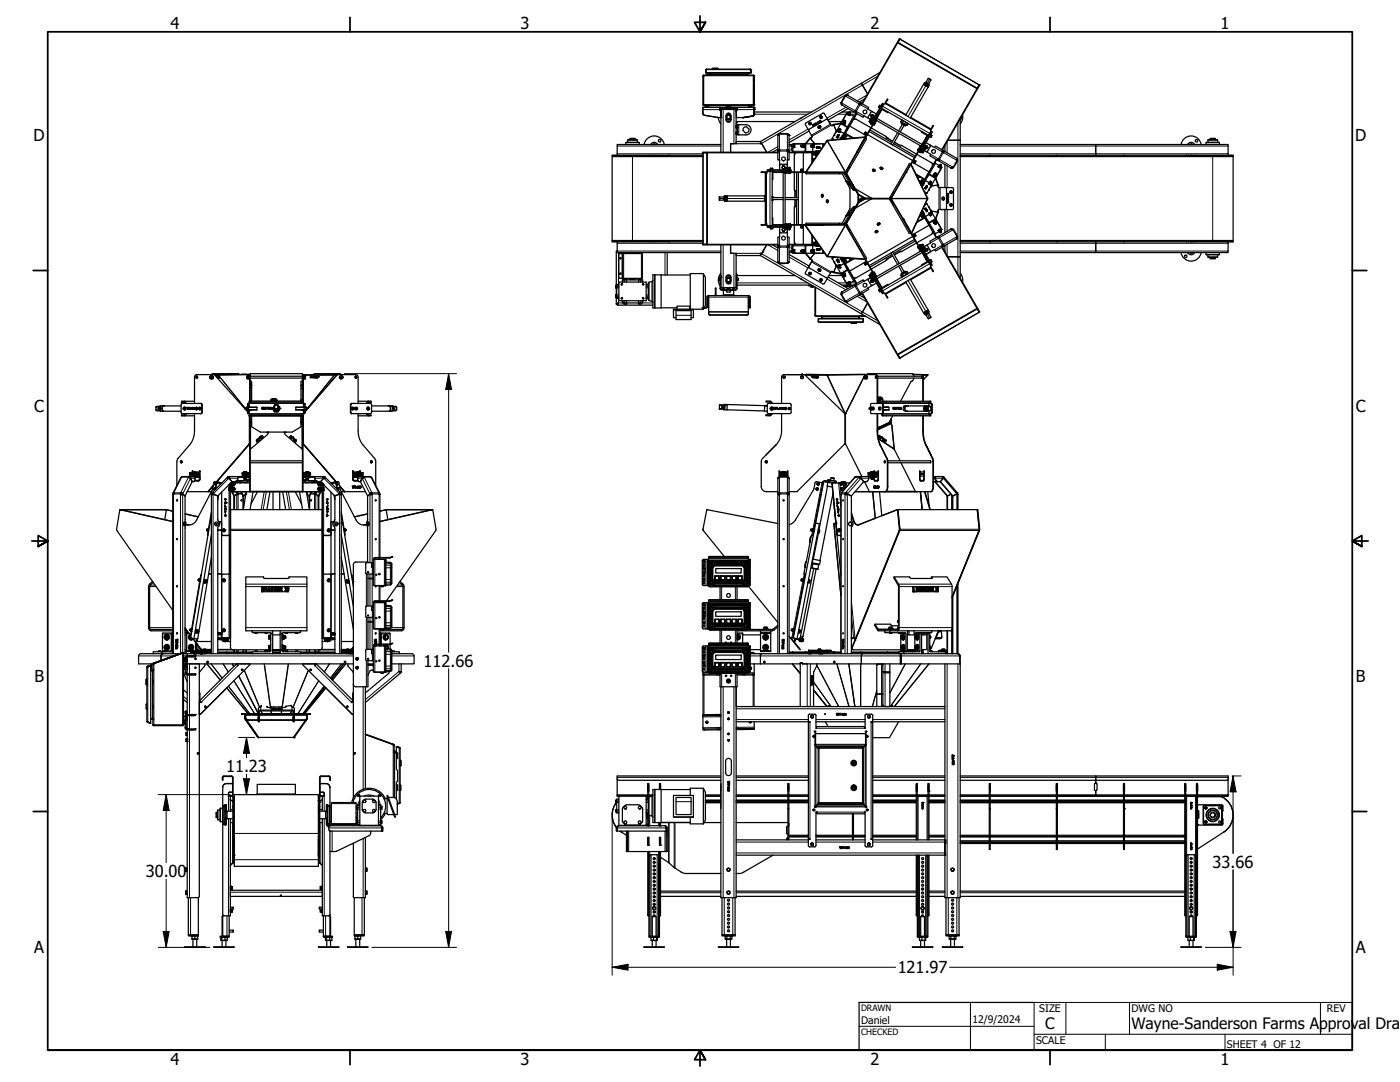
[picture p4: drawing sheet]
<svg xmlns="http://www.w3.org/2000/svg" width="559mm" height="432mm" viewBox="0 0 559 432" stroke-linecap="round" stroke-linejoin="round" font-family="sans-serif">
<defs><g id="words">
<g font-size="6.6">
<text x="68.1" y="11.7">4</text>
<text x="207.8" y="11.7">3</text>
<text x="347.5" y="11.7">2</text>
<text x="487.2" y="11.7">1</text>
<text x="13.4" y="56.4">D</text>
<text x="540.9" y="56.4">D</text>
<text x="13.7" y="164.3">C</text>
<text x="541.2" y="164.3">C</text>
<text x="169.1" y="266">112.66</text>
<text x="13.7" y="272.3">B</text>
<text x="541.2" y="272.3">B</text>
<text x="90.2" y="308.1">11.23</text>
<text x="484" y="346.3">33.66</text>
<text x="58.2" y="350">30.00</text>
<text x="13.7" y="380.2">A</text>
<text x="541.2" y="380.2">A</text>
<text x="358.3" y="388.4">121.97</text>
<text x="68.1" y="424.9">4</text>
<text x="207.8" y="424.9">3</text>
<text x="347.5" y="424.9">2</text>
<text x="487.2" y="424.9">1</text>
</g>
<g font-size="6.3">
<text x="417.2" y="410.6">C</text>
<text x="451.6" y="410.7">Wayne-Sanderson Farms Approval Dra</text>
</g>
<g font-size="4.2">
<text x="414.8" y="403.9">SIZE</text>
<text x="451.6" y="403.9">DWG NO</text>
<text x="529.7" y="403.9">REV</text>
<text x="343.7" y="408.8">Daniel</text>
<text x="388.1" y="408.2">12/9/2024</text>
<text x="413.5" y="416.6">SCALE</text>
<text x="489.7" y="418.3">SHEET 4 OF 12</text>
</g>
<g font-size="3.5">
<text x="343.7" y="403.4">DRAWN</text>
<text x="343.7" y="412.9">CHECKED</text>
</g>
</g></defs>
<!-- layer: Visible (ANSI) -->
<g fill="none" stroke="#000" stroke-width=".49">
<path d="M358.2 16.8l.2 .1M358.3 17.1l-14.1 24.4M358.4 16.9l31.7 18.3M359.2 15.6l31.6 18.3M359.2 15.6l-.9 1.5 31.7 18.3M359.2 15.6l-.2-.1-15 25.8M359.2 15.6l-.8 1.3M280.6 30.3v11.5M280.6 30.3l.2 .1M280.6 30.3h.2M280.8 30.3v11.5zM280.8 30.3h.1"/>
<path d="M280.8 30l-.2 .3M281.7 27.9l.1 1.2M281.7 27.9h.1M281.8 29l17.8 .1zM282 27.6h17.4M282 27.6l-.2 1.4M282 27.6l-.3 .3M283.2 30h-.3M283.2 29.9l-1.3 .1M283.3 29.8l-.1 .1M283.3 29.8h.1M283.3 29.1v.7"/>
<path d="M283.4 29.8v.1M283.4 29.8v-.7v.7M283.5 29.8l-.3 .1M283.5 29.8h.1M283.5 29.1v.7M284.4 27.4h2.2M284.4 27.4l.2-.2 2 .2M298.1 29.8l.3 .2M298.1 29.8v-.7v.7M298.1 29.8l.1 .1M298.1 29.8h.1M298.1 29.1v.7"/>
<path d="M298.2 29.8h.1M298.2 29.8v.1M298.3 29.8v.1M298.3 29.1v.7v-.7M298.3 29.9v.1M299.4 27.6l.2 .2M299.4 27.6l.2 .3M299.6 27.8l.1 1.3M299.6 27.8v1.2M299.7 28.6v.2zM299.7 29.1v-1.2v1.2M300.7 30h-19.9v11.9"/>
<path d="M300.7 30l.1 .1M300.8 30.1l-.2 12M300.8 30.2l.2 .1M300.8 30l.2 .3M300.8 30.1v.1M300.8 30.3v.1M300.8 32.9h.1M300.8 30.3v11.5M300.8 30.3h.1M300.8 30.3h.2M300.8 33.4h.1M301 30.3v11.5z"/>
<path d="M301 30.3v.1M336.8 39.2l-.6 .8M337.3 38.3l-1.4 2.7M337.3 38.3l.1 .1M337.3 38.3l.2 .1M337.4 38.4h.1M337.9 38.2l-.4 .1M338.2 38l-.9 .2M338.2 38h.1M338.3 38l-.8 .4M338.3 38l5.3 3.1M345.1 39.5l-2.1 1.2"/>
<path d="M351.2 29l-7.4 4.2 2.5 4.3-2.5-4.3-40.3 23.3M368.6 33.7l-7.1 12.3M369.4 33.1l-.4-.2-.4 .8M369.6 32.7l-.6 1.2 1.1 .6 .6-1.1M370.5 34.7l-7.1 12.3M370.5 31.3l-.9 1.4 1.1 .7M370.7 33.4l-.2 .4 .4 .2-.4 .7-1.9-1M371.6 31.9l-1.1-.7 1.1 .7-.9 1.5M390 35.4l-14.1 24.4M390.1 35.2l.1 .1M390.8 33.9l-.8 1.5M390.8 33.9l.2 .1-14.9 25.9"/>
<path d="M390.8 33.9l-.7 1.3M249.8 56.9v.8M249.8 56.9h5.3M250.5 55.9h3.9M250.5 55.9v.9M251.5 55.3h2zM251.5 55.3v.5M253.5 55.3v.5M254.4 55.9v.9M255.1 56.9v.8M260.5 57.7l.6-.3 .6 .3M261.5 57.7h-.8"/>
<path d="M262.5 57.7a1.54 1.54 0 0 0-1.4-.9 1.54 1.54 0 0 0-1.4 .9M265.1 57.7a4.1 4.1 0 0 0-4-3.4 4.1 4.1 0 0 0-4 3.4M280.6 42.9l-.1 2.4 .7 .7M280.6 42.9v2.5l.6 .6M280.6 42.9h6.8v.8v-.5M280.6 41.8l.4 .4M280.6 41.8h.2M280.8 41.8v.1M280.8 41.9l20 .1zM280.9 42l.1 .1M281 42.1l19.6 .1M281 42.1h19.6"/>
<path d="M281.2 46l6.5 .9M281.6 42l1.2 .1M281.6 42.8v.1M281.7 42.8l-.1 .1M281.7 42.2h-.2l.1 .7M281.7 42.2h1.1M281.7 42.8h.1M281.7 42.2v.6M281.8 42.4v.5M282.5 42.4v.5M282.8 42.2h.1M282.8 42v.1"/>
<path d="M282.8 42.8h-.3M282.8 42.8h.1M282.8 42.2v.7M283.7 42v.1M285.2 42v.1M286.7 46.9l.3 1.3 .7 1.2M287.4 43.2h6.8v.5M287.4 43.8l.3 .4zM287.4 43.7v.1M287.4 43.7h.1M287.4 43.2v.5zM287.7 44l-.1 .1"/>
<path d="M287.7 57.7h-41.4v4.2h34.3M287.7 44.2v2.7zM288.7 43.2l-.6 .5M289.8 47.7a1.01 1.01 0 0 0 1 1.1 1.01 1.01 0 0 0 1-1.1M289.9 48.3h1.8M290.1 45.5l.7-.3 .7 .3 .3 2.2h-2zM290.2 48.6h1.2M290.3 43.6v-.4l.1 .4M290.3 42.5v.4M290.3 43.6v.1M290.3 42.7l-.8 .1M290.3 42.5h.1"/>
<path d="M290.3 43.6l1 .1M290.3 45.3h1M290.3 42.5h1M290.3 42.5h.5M290.4 45.6h.8M290.4 45.3v.3M290.5 45.3h.5M290.5 45.2v.1M290.8 42.5h.4M290.8 42.5v.4M290.9 43.3v.3M291 45.2v.1"/>
<path d="M291.2 45.3v.3M291.2 42.5h.1M291.2 42.5v.4M291.3 42.5h.1M291.3 43.2h-1l-.1 .5M291.3 42.5v.4M291.3 43.2v.5M291.3 43.2v.1M291.3 43.3v.4M291.3 42.7l.7 .1M291.4 43.2v.5M291.6 57.4v3.3"/>
<path d="M291.6 57.4h1.3M292.9 43.2l.6 .5M293.8 57.4v-13.7h-6.1v17M293.8 44.7h.1M293.8 48.5h23.5M293.8 44l.1 .2M293.9 53.5v-.9h.4v.9M293.9 51v-.9h.4v.9M293.9 53.1h.4M293.9 50.5h.4M294.2 43.7l-.4 .5 .1 2.7 3.4-.1M294.2 42.9h-6.8v.3"/>
<path d="M294.2 42.9v.8M294.2 42.9h6.9M294.3 53.5h-.4h.4M294.3 51h-.4h.4M294.3 49.8h3.5a2.03 2.03 0 0 1 2 2 2.03 2.03 0 0 1-2 2h-3.5zM294.4 48.5l-.6 .9M296.4 42v.1M296.9 50.9l1.1-.3 1 .9a1.22 1.22 0 0 1-1.5 1.5l-.9-.9zM297.3 46.8l3.1-.5-3.1 .5M297.9 42v.1M298.9 42.1h.1M298.8 42.2h.1"/>
<path d="M298.8 42.8l.1 .1M298.9 42l1.1 .1M298.9 42.2l.1 .6M299 42.2h.1M299 42.8h.1M299 42.2v.6M299 42.4v.5M299.8 42.4v.5M299.8 42.2h-.8M299.8 42.2h.1M299.9 42.2h.2M300 42.2h.1"/>
<path d="M300 42v.1M300.1 42.8h-.3M300.1 42.8l-.1 .1M300.1 42.2v.6M300.4 46.3l-3.1 .5M300.6 42.1v.1M300.8 41.8v.1M300.8 41.8h.2M301 41.8l-.4 .4zM301 43.7v1.9l-.6 .7M301 43.7v1.9v-1.9M301 42.9v.8v-.5"/>
<path d="M301 45.6l-.6 .7zM301 43.2h.1M301 44.7h22.9M301.1 43.7v1v-1M301.1 42.9v.8M301.1 43.2v.5M303.5 56.5h-9.7v.9h-2.2M303.5 56.5l2.5 4.2-2-3.5-.5 .2zM310.5 54h.1M310.5 54v6.2M310.5 59.5l-2.2 1.2M311.1 53.6l-.3 .2"/>
<path d="M311.1 53.3v.3M311.1 53.3l-.4 .2-.2 .5M311.1 53.3l.1 .2M311.1 53.6l-.6 .5M311.1 59.9l-.3 .3M311.1 59.7v.2M311.1 59.7h-.4l-.2 .5M311.2 59.8v.5M311.2 53.5l-.1 .1M312.2 53.3h1M314.2 53.5l.1 .1M314.2 53.3l-3 .2"/>
<path d="M314.2 53.3v.2M314.2 59.8v.2M314.2 53.3l.1 .3M314.2 59.8l.2 .7 .6-.1M314.3 59.7h.5l.2 .5M314.3 59.7v.2M314.3 59.9h.3l.1 .3M314.3 53.6l.7 .4M314.3 59.7l-.1 .1M314.3 59.9l-.1 .1M314.3 53.3l.5 .2 .2 .5M314.3 53.6l.3 .2"/>
<path d="M314.9 54h.1M315 54h-.1M315 54v6.3M315 57.7h1.4M315.8 58.1l.1 .4zM315.8 58.5l.1 .1M315.9 58v.6M315.9 58h-.1M315.9 58.6h.4M315.9 58h.4M316.3 58v.6M316.3 57.9h.1"/>
<path d="M316.3 58.7h.1M316.4 59.4a.41 .41 0 0 0-.5 0 .41 .41 0 0 0 0 .6 .41 .41 0 0 0 .5-.1M316.4 58.7v1.8l-.3 .2M316.4 57.9l.1-.5h5v3.3M316.4 57.9v.8M316.4 58.7l.3 .2M316.7 57.4h10.4M316.7 57.7l.3 .1 .1 .5-.1-.5M316.7 57.7v1.2M316.7 57.7l-.3 .2M316.8 58.6h.3M316.8 58h.3"/>
<path d="M317 58.8l-.3 .1M317.1 58.3v.4zM319.7 58.1l.1 .4zM319.7 58.5l.5 .1M319.8 58v.6M319.8 58h.4M319.8 58h-.1M320.1 58v.6M320.2 57.9h.1M320.2 58.7h.1M320.3 46.8l-.9 .5M320.3 58.7l.3 .2"/>
<path d="M320.3 57.9v.8M320.6 57.7l.3 .1 .1 .5-.1-.5M320.6 57.7v1.2M320.6 57.7l-.3 .2M320.7 58.6h.3M320.7 58h.3M321 58.7l-.4 .2M321 58.7l-.1 .1M321 58.3v.4zM321.3 57.4l.1 3.1-.4 .2M322.9 52.3l-7.9 4.6M322.9 49.5l.4 .2"/>
<path d="M323 51.5l-.1 .7 1.3 2.3-.7 .7M323.3 55.2l.1 .1M323.3 55.2l-1.9 2.2M323.3 48.9l-.4 .2v.4M323.3 48.9l.4 .2M323.3 48.9l-.5 .4 .1 .2M323.4 55.1l-.1 .1M323.4 55.1l.1 .1M323.4 55.3l-1.8 2.1M323.5 55.2l-.1 .1M323.6 58.1v.4zM323.6 58.5l.5 .1"/>
<path d="M323.7 58v.6M323.7 58h-.1M323.7 58h.4M323.7 49.5l-.4 .2M323.7 49.1v.4M324 58v.6M324.1 54.3l-.7 .8M324.1 57.9h.1M324.1 58.7h.1M324.2 57.9v.8M324.2 58.7l.2 .2M324.3 49.8a.31 .31 0 0 1 .5 .1 .31 .31 0 0 1-.3 .4l.3-.2-.4 .1z"/>
<path d="M324.4 58.8v1.7l-.4 .2M324.4 57.7l.1-.3h4.1l.1 .8M324.4 57.7l.4 .1 .1 .5-.1-.5M324.4 57.7v1.2M324.4 57.7l-.2 .2M324.6 58.6h.2M324.6 58h.2M324.8 58.7l-.4 .2M324.8 58.7v.1M324.9 58.3l-.1 .4zM324.9 49.4l.5 .5-.2 .2zM325.4 49.2l.4 .5z"/>
<path d="M325.9 49.2l.2-.1zM325.9 58.9h.1M325.9 59h.1M325.9 58.9v-.3l.1 .3M326 58.9l-.1 .2M326.1 58.9h.1M326.2 58.7v.2M326.4 48.6l.4 .6-.4 .3 .3-.3-.5-.1 .3-.2zM326.4 58.7v.3M326.4 58.6v.5M326.6 58.7v.5M326.6 50.6l-.1 .4 .4 .1"/>
<path d="M326.7 50.9l.4 .2M326.7 50.4v.5M326.7 50.5v.4M326.8 58.7l.2 .3M326.8 58.8l.1 .2M326.9 59v.2M326.9 59v.1M327 59l-.1 .1M327 58.8l-.1 .2M327 59l-.1 .2M327 48.8l.3 .1-.2 .1zM327 48.3l.4 .6-.3 .2-.3-.2 .3-.4z"/>
<path d="M327.1 50.2l-.4 .2M327.1 58.9h.1M327.1 50.2l.3 .2M327.1 50.2l-.4 .3M327.1 50.2l.4 .3M327.2 58.6v.6zM327.2 58.6v.6M327.2 50.2l.4 .2v.4M327.3 47l.4 .2M327.3 46.5v.5M327.4 48l.6 .5-.4 .3zM327.4 50.4l.2 .3-.5 .4"/>
<path d="M327.5 50.5v.4l-.4 .2M327.7 46.3l-.4 .2M327.7 46.3l.4 .2M328.1 47l-.4 .2M328.1 46.5v.5M328.4 57.4l.1 1.1M329.7 47.7l-6.7 3.8M329.8 47.7l.6 .1 1.3 2.2M330.9 48.5h5.2M331.2 49l-2.1-3.6-.7-.2-6.9 4.1v.5l1.3 2.2M331.2 49l.1 .2M332.2 55.2l.8 .5"/>
<path d="M332.2 55.2l-.1 .2 .5 .4M332.7 49.7l-1.1 .3M332.7 49.7l.1 .1M332.8 49.8l-.7 .4-.4-.2M332.8 49.6l-.1 .1M332.8 49.6l.1 .2M332.9 49.8h-.1M333.8 54.8l.6 .3-.2-.2M333.8 54.8l.6 .3M333.8 54.8l.3 .1M334.1 54.5l.2 .3M334.1 54.8h.1"/>
<path d="M334.2 54.6l.2 .1zM334.2 54.6l.1 .2-.2-.2M334.2 54.6l.2 .1M334.2 54.3l.4 .2M334.3 54.1l.4 .3M334.3 54.1l.3 .2M334.3 54.8l.2 .1M334.3 54.8h.1M334.3 54.2l.3 .1M334.3 54.2h.1M334.3 54.2l.4 .2M334.4 52.3l.3 .3z"/>
<path d="M334.4 54.7h.1M334.4 54.7v.1M334.4 54l.1 .1M334.4 54h.1M334.4 51.9l-.1 .4M334.4 51.9l.7 .6h.3l.1-.3M334.4 51.9h.1M334.5 54.8h.1M334.5 51.9l-.3-.1-2 3.4M334.5 53.7l.2 .2M334.6 54.3h.1M334.6 52.1l-.1 .3"/>
<path d="M334.6 54h.1M334.7 51.8l.8 .4M334.7 51.8l-.2 .1M334.7 53.9h.2M334.8 51.7l-.1 .1M334.9 53.8v.1M334.9 51.7l.5 .3M335 51.4l-.1 .4M335.1 51.4l.5 .3M335.1 51.4h.1M335.1 52.5l-.1 .2M335.1 51.4l.5 .2z"/>
<path d="M335.4 52.5l-.1 .3-.6-.2 .5 .2M335.5 55.4h.1M335.5 52.5l1.3 .8 .5-.2M335.5 52.1v.1M335.6 55.4h-.1M335.6 55.4l.2 .1M335.6 51.6v.1M335.6 51.7l-.2 .4M335.6 49.4l-2.7 .4M335.6 55.1v.3M335.6 55.1l-.1 .3M335.7 41l.3 .1"/>
<path d="M335.7 41l.3 .9M335.7 41h.2M335.7 49.1l-2.9 .5M335.7 49.1l2.5 1.5 .6-.1M335.7 49.1l.3 .4 2.6 1.4M335.8 54.9l.3 .2M335.8 54.8l-.2 .3M335.9 54.7l-.1 .1M335.9 54.7h.1M335.9 41l.1 .1M336 54.6l-.2 .2M336 41.1v.4"/>
<path d="M336 41.1l.1 .8M336 41.9h.1M336 54.6v.1M336 54.6l.3 .2M336 41.8v.1M336 54.6l-.1 .1M336.1 54.4l-.1 .2M336.1 54.4l-.2 .3M336.1 41.9l5.2 3M336.1 44.7h2.8M336.2 54.3l-.1 .1M336.2 54.3l.2 .2"/>
<path d="M336.3 48.9v.1M336.3 49h.1M336.3 49l.4 .2zM336.3 54.8l-.4 .7M336.3 55.2l.4 .2M336.4 55.1l-.3 .4M336.4 48.6l-.1 .4M336.4 48.6l1 .6M336.4 55v.1M336.4 55h.1M336.5 55l-.1 .1M336.5 55l.3 .1"/>
<path d="M336.5 54.9l-.4 .6M336.5 54.9l-.1 .1M336.5 54.9l.3 .2M336.5 54.7v.2M336.6 48.8l-.2 .3M336.6 54.6l-.2 .4M336.6 48.4l.8 .5M336.6 48.4l-.2 .2M336.7 55.4h-.1M336.7 54.6l-.2 .1M336.7 54.6h-.1M336.7 54.6l.3 .2"/>
<path d="M336.7 48.3l-.1 .1M336.8 55.1l-.1 .3M336.8 55.1v.1M336.8 48.3l.6 .5 .1-.4M336.9 55.1l.5-1 .3 .2-.4 1M336.9 55.1l-.2 .3M337 54.8l-.2 .3M337 48l.5 .4M337 54.8h.1M337 54.8v.1M337.1 48l.4 .3zM337.1 48l-.3 .4"/>
<path d="M337.1 49.4h.1M337.1 49.1l-.2 .3M337.3 55.3l.1 .1M337.3 53.4l3 1.7M337.4 55h.1M337.4 55l-.1 .3M337.4 49.2l-.1 .2-.6-.2 .4 .2M337.4 48.9v.3M337.4 55l.2 .2M337.4 53.2l3.2 1.9M337.4 48.8v.1M337.5 48.3v.1"/>
<path d="M337.6 55.2h.1M337.7 51.6l.3 .2M337.9 51.4l.2 .2M338.1 45l-5.3 9M338.2 45.6l.4 .3zM338.2 50.8l-1.4 2.5M338.3 45.2l-.1 .4M338.3 45.2l1 .6M338.5 43.3l-7.9 4.6M338.5 45.4l-.2 .3M338.6 45.1l.8 .3M338.6 45.1l-.5-.2-2.4 4.2"/>
<path d="M338.6 45.1l-.3 .1M338.6 45v.1M338.9 44.7l.6 .3M339 44.7l.4 .2zM339 44.7l-.3 .4 .7 .3 .1-.4M339 45.8l-.1 .2M339.1 44.7h1.8M339.1 50.3l6.7 3.8M339.3 45.8l-.1 .3-.6-.2 .5 .2M339.3 45.8v-.3l1.4 .8 .5-.1M339.4 44.9l.1 .1M340.8 47.4l1 .2 5.8 3.4"/>
<path d="M341.3 44.2l.1 .1M341.3 44.2l-.3 .4 .3 .3M341.3 44.2l.5 .3-.3 .6M341.4 44.3l.1 .4M341.4 44.7h.4M341.5 44.7l-.2 .2M341.5 45h.1M341.5 44.2l.1 .1M341.5 45.1l3 1.7 .4-.6 3.3 1.9M341.7 44.8l.1 .1M341.7 44.8l-.2 .3M341.8 45.2l-5.5 9.6"/>
<path d="M342 45.3l-5.5 9.6M342.8 41.4l.2 .1M342.8 41.4l.1 .1M342.9 41.5l.1 .1M342.9 41.5l.5 .3M343 41.5v.1M343 41.6l.1 .1M343.4 41.3l-.3-.1-.1 .3M343.5 41.4h.1M343.6 41.1l-.5-.1-.3 .4M343.6 41.1l-.2 .2M343.6 41.4l.1 .2"/>
<path d="M343.7 41.1v.1M343.7 41.2l.2 .2-.5 .4M343.7 41.2l-.1 .2M343.7 41.2l3 1.7-.2 .7 1.8 1M343.9 57.2h.1M344 57h.1M345.1 53.3l-.2 .3M345.2 53.1l-.1 .2M345.3 54.8l-7.8 13.8M345.3 52.9l-.1 .2M345.3 52.9l-.2 .4M345.3 53.8h.1"/>
<path d="M345.4 53.8l.4 .2M345.5 52.7l-.2 .2M345.5 52.7l.3 .2M345.5 55h.1M345.6 55l.2 .6-7.9 13.8-.4-.6M345.6 53.3l-.3 .5-.4-.2M345.6 53.4l.4 .2M345.8 54h.1M345.8 52.9l-.5 .9M345.8 52.9l-.2 .4-.4-.2M345.8 52.9h.1M345.9 52.9l-.5 .9"/>
<path d="M345.9 52.9l.4 .3M346.3 53.2l-.5 .8M346.3 53.7l-.8 1.3M346.3 53.2h.1M346.9 48.6l.3 .1M347 52.5l18 10.4M347.2 48.1l-.3 .5M347.2 48.1l.2 .2M347.2 48.9l.2 .1M347.3 51.9l8.7 5M347.4 49l.2 .2M347.6 48.2l-.4 .7"/>
<path d="M347.6 48.2l.2 .1M347.6 48.6l-.2 .4M347.6 49.2h.1M347.6 48.6l.2 .2M347.7 46.3l.2 .5M347.7 47.2l.2 .2M347.8 51.1l5.7 3.3 .4 .6 2.4 1.3M347.8 48.3l-.2 .3M347.8 48.3l.3 .1M347.9 46.8l.2 .1M347.9 46.8h.3M347.9 46.8l-.2 .4"/>
<path d="M347.9 46.8l.3 .1M348 45.9h.5M348 45.9l-.3 .4M348 45.9l-.3 .1M348 47.6l.2 .1M348 45.9a.34 .34 0 0 0-.5 0 .34 .34 0 0 0 .2 .5v-.1M348 49.4l.3 .2M348.1 48.4l-.5 .8M348.1 48.4h.1M348.1 49.2l-.1 .2M348.2 46.9h.1M348.2 47.7l.2 .1"/>
<path d="M348.2 48.1h.1M348.2 49l.3 .2M348.3 46.8l.5 .3M348.3 46.8l-.3 .8M348.3 44.6l-.7 .2-1.1 2 .3 .5 1.5 .8M348.3 44.6l1.5 .9M348.3 49.6h.1M348.4 47.3l-.2 .4M348.4 47.8v.1M348.4 47.3l.2 .1M348.4 46.8h-.1M348.5 48.6l-.5 .8"/>
<path d="M348.5 48.6l-.4 .6M348.5 45.9l.2 .5M348.5 48.6l.3 .2M348.5 46.9l-.5 .7M348.6 48.3l.4 .2M348.6 47l-.2 .3M348.7 46.7l-.3 .1M348.7 46.4l-.3 .4M348.7 46.3h.1M348.8 48v.1M348.8 48.8l-.5 .8M348.8 48.8h.1"/>
<path d="M348.8 48.1l.3 .2M348.8 46.3l.1 .5-.4 .1M348.8 47.1l-.4 .7M348.8 47.1h.1M349 49.7l-.1 .2M349 47.7l.3 .2M349.1 49.5l-.1 .2M349.1 49.5l-.3-.2-.3 .4 .4 .2M349.1 47.5l-.3 .6M349.1 47.4h.1M349.1 48.3h.1M349.2 49.3l-.1 .2"/>
<path d="M349.2 47.3l-.4 .7M349.2 47.3l-.1 .2M349.2 49.3l-.2 .4M349.2 47.3l.3 .2M349.3 49.1l-.1 .2M349.3 49.1l-.3-.2-.2 .4M349.5 48l18.1 10.3-.3-.1M349.5 47.5l-.4 .8M349.5 47.5h.1M349.7 48.4l-.1 .2M349.8 48.2l-.1 .2M349.8 48.2h-.4l.2 .4"/>
<path d="M350 47.2l18 10.4M350.1 46.6l.2 .1M350.1 45.7l.4 .2M350.7 42.9l.5 .2M351 42.1l-.3 .8zM351.2 42l.4 .3M351.5 43.3l2.8 1.7 .2-.3M351.9 43.6l-6.6 11.3M352 42.4l.2 .2M352 43.7l-5.7 10 18 10.4M352.2 41.2l.4 .2-4.8 8.3-.3-.2zM352.7 41.8l.4-.4 .6 .1 17.4 10"/>
<path d="M352.7 41.8l-.8 1.4 18.7 10.8 .9-1.7-.4-.8M353.4 41.4l1-1.7-.2-.2-1.1 1.9M353.5 41.1l8.1 4.7M356.7 57.3l8.6 5M357 56.8l2.4 1.4 .2-.2 .5 .2 5.7 3.3M358.3 52.9l-2.7 4.6M359 53.3l-2.7 4.6M359.5 48.6l.7 .4M359.5 48.6l2.6 1.5M359.8 49.3l1.5 .9M359.9 47.9l2.6 1.5M359.9 47.9l-.4 .7"/>
<path d="M359.9 47.9h.2M360 48.9l-.2 .4M360.2 49l1.2 .7M360.2 49.6l-1.5 2.6M360.6 48.3l-.4 .7M360.9 50l-1.6 2.6M361.4 49.7l.7 .4M361.5 49.8l-.2 .4M361.8 49l-.4 .7M362.3 49.2l.2 .2M362.5 49.4l-.4 .7M363.5 46.8l8.1 4.7"/>
<path d="M366.4 59.7l-.1 .3M366.5 59.6l-.1 .1M366.6 59.4l-.1 .2M366.6 59.4l-.2 .3M366.7 59.2l-.1 .2M366.7 59.2l.3 .2-.2 .3-.3-.1M366.8 59.7l-.2 .4-.3-.1M367 59.9l.3 .1M367.1 58.4v.2M367.2 59.5h.1M367.2 59.5l-.4 .8M367.2 59.5l.4 .2"/>
<path d="M367.3 58.2l-.2 .2M367.3 58.1v.1M367.3 58.1l-.2 .3M367.4 59.2l.4 .2M367.5 58.9h.1M367.6 58.4l-.3 .4-.2-.2M367.6 59.7l-.5 .7M367.6 58.9l.3 .2M367.8 58.6l.3 .1M367.9 59.1h.1M367.9 52.5l-.1 .2 2.9 1.7M367.9 59.9h.1"/>
<path d="M368 59.9l-.4 .6M368 59.9l.2 .1M368 58.1v.1M368 58.2l-.4 .7M368 58.2l.3 .1M368.2 59.6v.1M368.2 59.7l3.2 1.8-.3 .7 3.1 1.7M368.3 59.3h.1M368.3 59.3l.5 .2M368.3 58.3l-.4 .8M368.3 57.1l-3.8 6.7M368.5 58.9l.2 .2"/>
<path d="M368.7 58.6h.1M368.7 58.6l-.4 .7M368.7 59.1l-.2 .4M368.7 58.6l.4 .3M368.9 56.6l.4 .2M368.9 58.7l-.2 .4M368.9 59.5l.2 .1M369.1 58.9l-.3 .6M369.1 58.9h.2M369.2 59.1l.2 .1M369.2 58.9h.1M369.2 59l.1 .1"/>
<path d="M369.2 59l.4 .3M369.3 58.9l-.5 .6M369.4 58.3l-.2 .2M369.4 58.2l-.4 .2 .2 .4M369.4 59.2l-.3 .4M369.4 58.2h.1M369.4 59.2h.2M369.6 59.2l.3 .1M369.6 56.9l1.5 .9M369.8 58.3l.4 .3-.1 .5M369.8 58.3l-.5 .1-.1 .5M369.8 58.2h-.3l-.3 .7"/>
<path d="M369.8 58.2l.5 .6-.2 .3M370.1 54.1l-1.8 3 .2 .1M370.1 59.1l-.2 .2M370.1 59.1l-.5 .2M370.2 58.9l-.2 .3M370.2 58.7a.33 .33 0 0 1 .2 .4 .33 .33 0 0 1-.5 .2M370.2 58.7h.1M370.3 54.2l-6.6 11.4M370.9 53.4l.3 .1M371 54.6l.4 .3M371.1 57.8l.2 .7-1.2 2h-.5l-1.5-.9M371.1 57.8l1.9 1.1 .4-.6 2.9 1.7"/>
<path d="M371.4 51.8l1-1.7 .2 .1-1.1 1.8M371.5 53.7l.4 .3M371.8 52.5l.3 .2-4.8 8.2-.3-.2zM371.9 54l-.5 .9zM377.2 58v2.5M378.3 56h5zM383.3 57.7h54v.6M383.3 56v46.5h-5h5v8.5M383.3 47.4v8.6M383.6 46.9l.1 .5-.4 .4M384.2 45.9v1.8l-.9 1.7M437.3 58.3v3.6z"/>
<path d="M437.3 58.3v-.6h52.9v4.2h-106.9M474.8 57.7l.6-.3 .6 .3M475.8 57.7h-.8M476.8 57.7a1.54 1.54 0 0 0-1.4-.9 1.54 1.54 0 0 0-1.4 .9M479.4 57.7a4.1 4.1 0 0 0-4-3.4 4.1 4.1 0 0 0-4 3.4M481.4 56.9h5.3M481.4 56.9v.8M482.1 55.9h3.9M482.1 55.9v.9M483.1 55.3h2M483.1 55.3v.5M483.1 55.2v.1"/>
<path d="M485 55.2l.1 .1M485.1 55.3v.5M486 55.9v.9M486.7 56.9v.8M246.3 61.9h-2v.2h15.6M250.9 62.1v.4M254 62.1v.4M259.3 62.1v.2M259.9 62.1h1M259.9 61.9v.2M260.9 61.9v.4M261.3 61.9v.4"/>
<path d="M261.3 62.1h5.6M262.9 62.1v.2M267.2 62l-.3 .1M267.2 61.9v.1M280.6 62.3l-21.7 .2M280.6 62.5h-36.3v33.5h36.3M280.6 61v36.5M280.6 61h1.7M280.6 61h1.5M282.1 60.7v37M282.3 61v36.5h-1.7M282.3 61h28.2"/>
<path d="M287.2 78.6l-.1 1.3h1.8v-1.3M287.2 78.6h1.7M287.2 78.6v1.3zM288.9 78.6h1.4v1.3h-1.4zM288.9 78.6h.5l-.1-.5v.5M289.3 79.9v.4l.1-.4M289.3 78.1h16.5M289.6 78.9l.3 .2-.3 .5M290.2 78.1v.5M290.2 79.9v.4M290.3 79.2v.1M305.2 78.6v-.5v2.2v-.4"/>
<path d="M305.5 68.8v9.3M305.8 78.8l-.4 .4 .3 .4-.2-.5 .3-.2M305.8 78.6h-.6v1.3h.6M305.8 69.2v20.1M305.9 68.6h-2.1v.2h2M306.2 67.8h9.6v.4h-9.6zM306.6 68.4l-.6 .3-.2 .5 .3-.5 .5-.3M306.6 68.4h1.6v21.7h-1.8l-.7-.5-.1-9.3M306.6 68.4l-.6 .1-.4 .7v8.9M307.4 67.3h1.1zM307.4 67.3v.5M307.4 68.2v.2"/>
<path d="M308.2 78.4v1.6M308.3 78.8h4.3M308.3 79.6h4.3M308.5 68.6h13.1M308.5 67.3v.5M308.5 68.2v3.3h-.3M310.5 60.7h-29.9v.3M310.5 60.2h.3M310.5 60.4h.3M310.5 60.4v3.5h.7M310.5 60.3v.1M310.8 60.4v.2"/>
<path d="M310.8 60.3v.1M311.2 60.3l-.5 .3-.2-.2M311.2 60v.1M311.2 63.9v3.9M311.2 68.2v.4M311.2 66.1l.5-.6h2l.6 .6M312 68.6v.2h-3.5M312 68.8h7.8M312.3 67.1l.4 .2 .4-.1M312.3 67.1l.1 .2M312.4 66.3v.1M312.4 67.3h.1"/>
<path d="M312.4 66.3l.3-.3 .4 .3M312.4 67.3l.3 .4 .4-.4M312.4 66.3l-.1 .8M312.4 66.3h.3M312.4 67.3h.6M312.5 67.3h.3M312.6 68.8v20.8M312.6 66.3h.3M312.7 66.3l.5 .3M312.7 66.3l-.4 .3v.5M313 66.3v.1M313.1 67.5h.4"/>
<path d="M313.1 68.2h.8M313.1 68.6h.8M313.1 68.2v.4M313.1 67.1v.1M313.1 67.1l.8 .1M313.1 67.2h.8M313.1 67.2v.2M313.1 67.2l-.1 .1M313.2 66.6l.1 .2M313.2 67.1h-.1M313.2 66.6v.5M313.2 66.9h.5"/>
<path d="M313.2 66.9v.2M313.2 67v.1M313.4 78.8h5.3M313.4 79.6h5.3M313.4 69.2h.3M313.5 69.1l-.1 .1M313.5 69.1l.2 .1M313.5 69.1l-.1-.3v20.8M313.5 68.8h.4v.3M313.5 67.5h.4M313.5 67.5v.2M313.5 68.2v.4"/>
<path d="M313.7 66.9v.2M313.9 67.2l-.1 .6-.7-.1-.1-.4M313.9 69.1l-.2 .1M313.9 68.2v.4M314.2 60v.1M314.3 63.9v3.9M314.3 68.2v.4M314.6 69.1l.2 .1M314.6 69.1v-.3h.4v.3M314.6 67.5h.4M314.6 68.2h.9M314.6 68.6h.9"/>
<path d="M314.6 68.2v.4M314.6 67.2l.1 .6 .8-.1-.1-.5M314.6 67.2h.8M314.7 60.4l-.1 .2M314.7 60.2h.3M314.7 60.4h.3M314.7 60.3h.1M314.7 66.9h.6M314.7 66.9v.2M314.8 69.2h.4M315 60.7h12M315 61h11.8"/>
<path d="M315 60.4v3.5h-.7M315 69.1l-.2 .1M315 69.1l.2 .1M315 68.8h.5v.3M315 67.5h.5M315 67.5v.2M315 68.2v.4M315.3 66.9v.2M315.5 69.1l-.3 .1M315.5 68.2v.4M317 68.8v6.9l.4 .5M317.3 76.2h.1"/>
<path d="M317.3 76.2v2.6M317.3 79.6v2.7M317.4 61v.5l-.4 .2v6.9M318 68.8v10M318 79.6v10M318.7 68.8v20.8M319.6 68.1h1M319.6 68.5h1M319.6 67.6v.5h.5M319.6 68.1v.5M319.8 68.8h.7M319.8 67.6h-.2"/>
<path d="M319.8 67.6h.3M319.8 67.6h.6M320.1 67.6v.5h.5M320.1 68.1v.4M320.2 68.8v20.8h-11.7M320.4 67.6h-.3M320.4 67.6h.2zM320.6 61v7.6M321.5 68.9l.3 .5h14.4l3.1 5.9v7.9l-3.1 5.9h-14.4l-.3 .5M321.5 68.8v.1M321.6 60.5h2.8M321.6 68.6v.2h-1.1"/>
<path d="M321.6 68.6l8.5-12.5 15.2-1.5-15.1 1.6-8.4 12.5M321.6 68.6h15.9M322.3 60.5v.2M322.5 60.5v.2M324.1 61v4M324.3 61v3.7M324.3 63.1l.7 .5M325.6 60.4h.3M325.6 61.8h.3M325.6 62.1h.3M325.6 61.8l.2 .6M325.6 61h.3"/>
<path d="M325.6 61.4h.3M325.6 61l.1 .4M325.6 60.4v.3M325.6 60.4h1.4M325.8 62.3h.1M325.9 60.4v.3M325.9 61v.4M325.9 61.8v.3M325.9 62.1h.1M326 61.4h.5h-1.7v.4h1.2M326 61h.8M326 61l-.1 .4"/>
<path d="M326 61.8v.3M326.1 60.4h-.2M326.1 61.8h-.2M326.1 61h-.2M326.1 61h.7M326.1 61h-.5M326.1 61h-.1M326.3 60.4h-.3v.3M326.3 60.4v.3M326.3 61v.4M326.8 60.4v.3M327 60.4l.1 .2"/>
<path d="M327 60.4h-.7M327.9 78.4l.3 .2M328 78.1h.1M328 77.9l.1 .1M328 78.2h.2M328 77.9l.2 .1M328.1 78.1l.1 .1M328.1 78.1h.1M328.1 78h.1M328.1 78v.1M328.1 78.1h.2M328.2 78h.1"/>
<path d="M328.2 78.2v.2M328.2 78.2h.1M328.2 78h-.1M328.2 77.6l-.3 .2M328.2 77.8v.2M328.2 78l.1 .1M328.2 78.2l.1 .1M328.2 78.2l.1 .2M328.3 78.1v.1M328.3 78.1h.1M328.3 78.2v.1M328.3 78.3h.1"/>
<path d="M328.3 77.9l-.1 .1M330.2 79.9l-.3 .1M334.8 68.8l-.1 .1M335.1 69.4l-.4-.5 2.2 .2 .6-.2 4 6.8M336.5 68.9l1-.1 4 6.9-.6 .3-.4-.2-2.5-3M337.2 68.7l.3 .1M337.4 68.7l.1 .1M337.5 68.8h-15.9M337.6 68.5h.1M337.6 72.1l.3 .2M337.7 68.5l-.2 .3M337.7 68.5l-.1 .2"/>
<path d="M337.7 72.2l-.1-.2 .3 .3M337.9 69.4l3.4 5.9zM337.9 72.3l-.3-.2 .2 .3M337.9 72.4l.2 .2zM337.9 72.4l.2 .2M338.1 68l-.6 .8 4 6.8 .2-.1M338.1 72.6l.3 .5M338.1 72.7l.2 .3M338.2 72.7l.2 .3M338.2 72.7l.1 .4M338.2 72.7l.1 .3zM338.3 73v.1"/>
<path d="M338.3 73.1h.1M338.4 73l.2 .2M338.4 73l.1 .2M338.5 73.2l.2 .3M338.5 73.2h.1M338.5 73.1l-.2-.2 .3 .3M338.5 73.1l.1 .2M338.5 73.2l.1 .2M338.6 73.3l.1 .1M338.7 73.4v.1M338.7 73.4h.1M338.7 73.5h.1"/>
<path d="M338.8 73.4l.2 .5M338.8 73.4v.2M338.8 73.4l.1 .3M338.8 73.6h.1M338.8 73.6l.2 .2M338.8 73.6l.1 .1M338.9 73.7l.1 .1M339 73.8v.1M339 66.4l-.1 .1M339.2 67l-.2-.6-.9 2.1-.5 .3M341.3 75.3l1.4 2.4M341.3 75.3l6.8 3.9h-.5"/>
<path d="M341.4 75.7l1.1 2M341.9 60.7l3.4-5.8 .2 .1-7.8 13.5M342.7 77.7l-1.1-1.9 1.1 1.9v3.1l-1.1 1.9 1.1-1.9M342.7 77.7l-.2 3.1M342.7 77.7l2.6 1.5-2.6 1.6zM342.7 77.6l2.6 1.6M343 79.6l.2-.1a.38 .38 0 0 1 .4 .5 .38 .38 0 0 1-.6 .2 .38 .38 0 0 1 0-.6zM343.1 79.6l.4 .4zM343.6 79.2l.4 .6zM344 79l.3-.1a.37 .37 0 0 1 .3 .5 .37 .37 0 0 1-.5 .2 .37 .37 0 0 1-.1-.6zM344.2 79l.2 .5zM345.3 79.2l2.3 .2"/>
<path d="M345.3 79.2h2.2M345.4 79.4l-2.7 1.4M345.4 79.1h2.2M347.6 79l.1 .2M347.7 79.2l-.1 .3M348.1 79.2h6.8zM348.1 79.2l-6.9 4 .3-.4M348.5 67.8h.1M348.5 68.1h.2M348.5 68.1h.1M348.6 67.7l.1 .2M348.6 67.7v.1"/>
<path d="M348.6 67.7h.1M348.6 67.9l-.1 .1M348.7 67.9l-.1 .2M348.7 67.9h-.1M348.7 67.9h.1M348.7 67.7v.1M348.7 67.8l.1 .1M348.7 68.1h.1M348.7 67.8v.1M348.8 68.1h.1M348.8 68.1l-.1 .1M348.8 67.9h.1"/>
<path d="M348.8 67.6l-.4 .1M348.8 67.9l-.1 .2M348.8 67.8v.1M348.9 67.9h.1M348.9 68h.1M348.9 68.1v.1M348.9 68v.1M348.9 67.9v.2M349 67.9h.1M349 68.1h.1M349.1 67.8l.1 .4M349.2 68.2h-.1"/>
<path d="M351.6 67.2v.1M351.6 67l.1 .1M351.7 66.9l-.1 .1M351.7 67l.1 .1M351.7 67.2h.1M351.7 67.2h-.1M351.7 67.1l-.2 .1M351.7 67.1h.1M351.7 67.2l-.1 .1M351.8 67.2l.1 .1M351.8 67.1h-.1M351.8 67.1h.1"/>
<path d="M351.8 67.2h.1M351.8 67l-.1 .1M351.8 67.2v.1M351.8 66.7l-.4 .2M351.9 67.1h.1M351.9 67.1l-.1 .1M351.9 67.1v.1M351.9 67l-.1 .1M351.9 67.2v.1M351.9 67.2h.1M351.9 67.1l.1 .1M351.9 67.3l.1 .1"/>
<path d="M352 67.2h-.1M352 67.1l-.1 .1M352.2 67v.3M352.2 67.3v.1M354.9 79.2l8 13.9h.6M354.9 79.2h.8M355.6 79.3l.1 .2M355.6 79.1v.1M355.6 79.2l.1 .8 1.2 1.7-.6-.1M355.6 79.2l.4 1M355.6 79.2l-.7 .1M355.6 79.3h.1"/>
<path d="M355.6 79.2l.1 .3M355.7 79.5l7.8 13.5 .2-.1-3.4-5.8M355.7 79l-.1 .2M355.7 79h.1M355.7 79l-.1 .1M355.8 79.5h-.1M356 78.3l-.4 .9h-.7M356.3 76.8l.6-.1-1.2 1.8-.2 .7h-.6M356.9 76.7v.2M363.5 65.4h-.6l-8 13.8M363.5 65.5l-7.8 13.5M363.5 65.4h.1"/>
<path d="M363.7 65.6l6.6 13.6-6.3 13.8 6.1-13.8-6.6-13.5M363.7 65.6l-8 13.7 8.1 13.7M364.2 64.7l6.6 3.9M364.2 64.7h.1M364.2 64.7l.4 .2M364.5 63.8l-1 1.7 .2 .1M364.5 64.3l.4 .2M364.6 64.9h.1M364.7 64.9l.4 .3M364.7 63.8h.1M364.7 63.8l-.5 .9M364.7 63.8l.4 .3"/>
<path d="M365.1 64.1l-.5 .8M365.1 64.1h.1M365.2 64.1l-.5 .8M365.2 65l-.1 .2M365.3 64.7l-.1 .3M365.3 64.7l-.4-.2-.2 .4M365.5 64.5l-.2 .2M365.5 64.5l-.3 .5M365.5 64.3v.2M365.5 64.3l-.3-.2-.3 .4M365.6 69.5l3.5 2M365.8 69.8l3.2 1.9"/>
<path d="M366 61.6l5.9 3.4 .1 .5 .5 .2M366.8 60.2v.1M366.8 60.3l.3 .1M367 72.2l.3 .1M367.1 72.3l-.1 .1M367.2 72.6l.1 .2M367.2 72.6l.2 .1M367.2 70.6l-.9 .3M367.3 72.3h.1M367.3 72.3l-.1 .3M367.3 72.9v.1M367.3 72.3l.3 .1"/>
<path d="M367.3 72.8v.1M367.4 72.7l-.1 .1M367.4 72.7l-.1 .3M367.5 60.6v.1M367.5 60.7l.2 .1M367.6 72.4l-.2 .3M367.6 72.4v.1M367.6 60.5l-.1 .2M367.6 73.3l.3 .1M367.7 60.8l.3 .1M367.7 60.3l.3 .1M367.7 73l.4 .2"/>
<path d="M367.7 73h.1M367.7 73v.1M367.8 72.9l-.3 .5 .2-.4M367.8 72.9l-.1 .1M367.8 72.9l.3 .2M367.9 74l.3 .2M367.9 72.7h.1M367.9 72.7l-.1 .2M367.9 74.3l.2 .1M367.9 72.7l.4 .1M368 60.4l-.3 .4M368 71.8h.1"/>
<path d="M368 73.4h.1M368 71.8l.3 .2-.5 .9M368 71.8l-.6 .9M368.1 73.3l-.4 .6M368.1 73.2l-.4 .6M368.1 73.2v.1M368.1 73.1v.1M368.2 60.8l.2 .2M368.2 73.6l.2 .2M368.2 73.1h.1M368.2 73.1l-.5 .8M368.2 74.3l-.1 .1"/>
<path d="M368.2 60l-.2 .4M368.2 60l.2 .2M368.3 72.8l-.2 .5M368.3 72.8l-.2 .3M368.3 73.3l.3 .2M368.3 73.2l.4 .2M368.3 73.2l-.5 .9M368.4 74l-.2 .3M368.4 60.2l-.4 .7M368.4 60.4l.3 .1M368.4 73.8v.2M368.5 73l.3 .2"/>
<path d="M368.5 73.7l-.1 .1M368.6 73.5l-.1 .2M368.7 60.5l-.3 .5M368.8 73.2l-.1 .2M368.8 73.2l-.4 .8M369 75.1l.6 .3zM369 76.6l1 .4M369 75.1l.3 .1M369.1 74.9l.6 .1M369.2 74.8l.2 .1zM369.2 76.9l.6 .3 .2-.2M369.3 74.9h.1"/>
<path d="M369.3 71.6l.1 .4 1.4 .8M369.3 75.1h.1M369.4 74.9l.2 .1M369.4 75.2l.2 .2M369.4 74.6l.4 .2M369.5 74.5l.4 .2M369.5 74.5l.3 .2M369.6 75h-.3l.2 .1M369.6 74.5l.3 .1M369.6 74.5l.3 .2M369.7 74l.5 .3M369.9 74.1h.1"/>
<path d="M369.8 74.4l.2 .1M369.8 74.7h.1M369.8 74.3h.1M369.9 74.1l.2 .2M370.1 70.3l.2 .1M370.2 70.1l.2 .1M370.6 69.4l.2 .3M370.6 73.3l.4 .3zM370.6 73.2v.1M370.7 72.9l-.1 .4M370.7 72.9l1 .6M370.8 69.6l-1.4 2.4"/>
<path d="M370.8 69l.1 .5 2.7 1.4M370.9 73.1l-.1 .3M371 72.7l.7 .5M371 72.7l-.3 .2M371 72.6v.1M371.2 72.6l.5 .5 .2-.4M371.3 72.4l.6 .3M371.4 72.4l.4 .2zM371.4 72.3l-.3 .4M371.4 73.7h.1M371.4 73.4l-.1 .3M371.7 73.4l.3 .3-2 3.3"/>
<path d="M371.7 73.5l-.1 .2-.6-.1 .4 .1M371.7 73.2v.3M371.8 73.1l-.1 .1M371.8 72.6l.1 .1M372.6 69.9l.3 .3zM372.6 69.5l-.1 .4M372.6 69.5l1.1 .6M372.9 69.7l-.2 .3M372.9 69.4l.8 .4M372.9 69.4l-.3 .1M373 69.3l-.1 .1M373.1 69.3l.6 .3"/>
<path d="M373.2 69l-.1 .3M373.3 64.7l.1 .5 1.4 .8M373.3 69l.5 .3M373.3 69l.5 .3zM373.3 70.1l-.1 .2M373.4 71.2l.9 2.6M373.5 71l1 2.7M373.7 63.6l-5.5 9.5M373.7 70.1l-.3 .3-.5-.2 .5 .2M373.7 69.8v.3M373.7 69.7v.1M373.8 69.2v.1"/>
<path d="M373.8 69.3l-.2 .3M373.8 63.7l-5.5 9.5M374.2 63.5l.1 .2M374.2 63.9v.1M374.3 63.7l-.1 .2M374.3 64l5.3 3.1M374.3 73.8l.1 .1M374.3 63.7h.1M374.4 73.9l.2 .9h2.7l.4 .3 .1 8-.5 .5M374.4 73.9h.1M374.4 63.7l-.1 .3M374.5 73.7l-.2 .1"/>
<path d="M374.5 73.7v.2M374.5 66.6l.4 .2zM374.5 73.9l.3 .9M374.5 66.5v.1M374.6 66.2l-.1 .4M374.6 66.2l1 .5M374.8 63.4v.1M374.8 66.4l-.2 .2M374.8 63.5h.2M374.8 63.5l.1 .1M374.9 66l.7 .5M374.9 63.6l.1 .1"/>
<path d="M374.9 63.6l-.1 .2-.4-.1M374.9 66l-.3 .2M374.9 65.9v.1M375 63.5v.2M375 63.5l-.6-.1-.2 .5M375 63.7l-.3 .4-.4-.1M375.2 65.7l-.3 .2 .3 .3 .4 .2 .1-.4M375.2 65.7l.5 .2M375.3 65.6l.4 .3zM375.3 67h.1M375.3 65.6l-.1 .1M375.3 66.7l-.2 .3"/>
<path d="M375.6 66.5l.3 .3-2.5 4.3-2.6-1.4M375.6 66.7l-.2 .3-.5-.2 .4 .2M375.6 66.4v.3M375.7 66.4l-.1 .1M375.7 65.9h.1M375.9 66.9l-5.2 9M376 60.6l.5 .3M376.1 60.2l.1 .1M376.1 79v.5l.4 .2M376.2 78.9l.3-.3 .3 .3M376.2 78.9h.1M376.2 60.8h.1"/>
<path d="M376.3 60.3h.1M376.3 60l-.2 .6M376.3 60l-.1 .3M376.4 60.4v.4M376.4 60v.1M376.4 60.8l.2 .1M376.5 78.8l-.4 .2M376.5 78.8l.4 .2M376.6 60.1l.2 .3-.2 .5M376.6 60.1l-.2 .3M376.6 60.1l5.2 3.1M376.8 78.9h.1"/>
<path d="M376.8 79.6l-.3 .3-.3-.3M376.9 79l-.1 .7h-.3M376.9 79v.5l-.4 .2M377.2 65.7v9.1M377.5 74.9h2.6l.4 .2v8.3l-.4 .2h-5.5l-.2 1M377.9 79.3l.1 .4 .3-.4v.4l.3 .1h-.7zM377.9 77.3l.2-.1-.1 .3 .2 .1v-.3l.3-.1a.35 .35 0 0 1-.2 .6 .35 .35 0 0 1-.4-.5zM377.9 78.5a.37 .37 0 0 1 .6-.1 .37 .37 0 0 1-.1 .6 .37 .37 0 0 1-.5-.4zM377.9 77.9l.7 .1-.6 .2zM378 78.5l.6 .1-.5 .1zM378.3 79l.1 .2zM379.3 76.3l-.2 .4"/>
<path d="M379.3 76.3l.7 .1v.3M379.3 76.3h.4l.3 .3M379.6 67.1h.1M379.7 67.1h.1M380 76.6a.44 .44 0 0 1-.4 .5 .44 .44 0 0 1-.5-.4M380 76.7l-.4 .5-.5-.5M380.3 66.7h.2M380.3 66.7l-.7 .4M380.3 66.7l-.3 .2M380.4 66.7l.2 .1M380.5 66.7l.1 .1M380.6 66.9l-.3 .3-.6-.1"/>
<path d="M381.6 65.1l-.5 .8M381.8 63.2l.1 .8M381.8 63.2h.1M381.9 63.6v.4M381.9 64l.3 .1M381.9 63.2l.3 .9M381.9 63.2v.1M381.9 64l.1 .1M382 64.1h.2M382 64.1l.1 .1-1.5 2.6M383.3 62.3l94.4 .2M383.3 62.5h108.9v33.5h-108.9"/>
<path d="M394.9 61.9v.4M395.2 61.9v.4M421.6 61.9v.4M422 61.9v.4M448.5 61.9v.4M448.8 61.9v.4M473.6 62v.3M475.2 61.9v.4M475.6 61.9v.4M476.6 61.9v.2M477.2 62.1v.2M482.5 62.1v.4"/>
<path d="M485.6 62.1v.4M490.2 61.9h2v.2h-16.6M250.9 96v.3M254 96v.3M258.9 96l21.7 .1M259.3 96.1v.2M259.9 96.3v.2M260.9 96.5l-16.6-.2v.3h2M260.9 96.1v.2M261.3 96.1v.4M261.3 96.3h5.6M262.9 96.1v.2"/>
<path d="M266.9 96.3l.3 .2M267.2 96.5h.1M280.6 96.5h-34.3v3.7M280.6 97.5v.2h29.9M280.6 97.5h1.5M282.3 97.5h28.2M287.7 97.7v17.7l5.8 .1M289.3 80.3h16.5M305.5 80.3v9.3M305.8 89.6h-2v.3h2.1M306.2 90.3h9.6v.4h-9.6zM306.6 90.1l-.6-.3-.2-.5 .8 .8"/>
<path d="M307.4 91.2h1.1zM307.4 90.1v.2M307.4 90.7v.5M308.2 87h.3v3.3M308.3 97.7l2.2 1.3M308.5 89.9h13.1M308.5 90.7v.5M310.5 98.2l.2 .5h.4M310.5 98.1l.2-.2 .4 .1 .1 .6M310.5 98.2h.3M310.5 98.1h.3M310.5 98.1v6.3"/>
<path d="M310.8 98.2l.3 .4M310.8 98.1v.1M310.8 97.9v.2M311.1 98.6v.1M311.2 90.7v3.8l-.7 .1v3.5M311.2 89.9v.4M311.2 92.4l.5 .5h2l.6-.5M311.2 98.6l-.1 .1M311.2 98.5v.1M311.2 98.5l-.1 .1M311.3 98.4l-.1 .1M312 89.6v.3"/>
<path d="M312.3 91.9l.4 .2M312.3 91.4v.5M312.4 92.1h.1M312.4 92.2l.3 .3 .4-.3M312.5 92.1h.3M312.6 91.1h.3M312.7 91.1l-.4 .3M312.7 92.1h.3M312.7 91.1h.3M312.7 91.1l.4 .2M313 91.2l.1-.5h.7l.1 .5M313 92.1h.1"/>
<path d="M313 91.1l.1 .2M313.1 91.1l-.4-.3-.3 .4M313.1 91h.4M313.1 90.3h.8M313.1 89.9h.8M313.1 89.9v.4M313.1 91.1v.1M313.1 91.2v.2M313.1 91.2h.8M313.1 91.3l.1 .1M313.2 91.9l-.2 .2M313.2 91.4v.1"/>
<path d="M313.2 91.9l-.5 .2M313.2 91.4v.5M313.2 91.6h.5M313.2 91.4v.2M313.3 91.7l-.1 .2M313.4 89.3h.1M313.4 89.3h.3M313.5 89.3v.3h.4v-.3M313.5 91h.4M313.5 89.9v.4M313.5 90.7v.3M313.7 89.3h-.2"/>
<path d="M313.7 89.3h.2M313.7 91.4v.2M313.9 91.2l-.8 .2M313.9 89.9v.4M314.2 98.4l.1 .1M314.3 90.7v3.8l.7 .1v3.4M314.3 89.9v.4M314.3 98.5v.2M314.6 89.3v.3h.4M314.6 91h.4M314.6 90.3h.9M314.6 89.9h.9"/>
<path d="M314.6 89.9v.4M314.6 91.2l.1-.5h.8l-.1 .5M314.6 97.9l.1 .1M314.6 91.2h.8M314.7 98.3l-.1 .3-.3-.1M314.7 98.3h.3M314.7 98h.3M314.7 98.1h.1M314.7 91.6h.6M314.7 91.4v.2M314.8 89.3h-.2M314.8 89.3h.2"/>
<path d="M314.8 89.3h.4M315 97.7h11.8M315 97.5h10.9M315 98.3l-.3 .5-.4-.1M315 98l-.7 .1v.5M315 98.1h.1M315 98.3v6.1M315 89.3v.3h.5v-.3M315 91h.5M315 89.9v.4M315 90.7v.3M315.2 89.3h-.2"/>
<path d="M315.2 89.3h.3M315.3 91.4v.2M315.5 89.9v.4M315.8 99.9l.1 .5zM315.9 99.9v.6M315.9 99.9h-.1M315.9 99.9h.4M316.1 97.7l.3 .3v1.7M316.3 99.9v.6M316.3 99.7h.1M316.4 98.5a.41 .41 0 0 0-.5 0 .41 .41 0 0 0 0 .6 .41 .41 0 0 0 .5 0M316.4 99.7v.9"/>
<path d="M316.7 99.6l.3 .1 .1 .5-.1-.5M316.7 99.6v1.2M316.7 99.6l-.3 .1M316.8 99.9h.3M317 89.9v6.9l.4 .2v.5M317.3 82.3h.1M317.4 82.3l-.4 .4v6.9M319.6 90.4h1zM319.6 89.9h1M319.6 90.3h1M319.6 90.8l.2 .1M319.6 90.4h.5v.4"/>
<path d="M319.6 89.9v.9M319.7 99.9l.1 .5zM319.8 99.9v.6M319.8 99.9h.4M319.8 99.9h-.1M319.8 90.9h.6M320.1 90.8l-.3 .1M320.1 90.8l.3 .1M320.1 90.4h.5v.4M320.1 89.9v.4M320.1 99.9v.6M320.2 89.6h1.4"/>
<path d="M320.2 99.7h.1M320.3 99.7v.9M320.6 99.6l.3 .1 .1 .5v-.5M320.6 99.6v1.2M320.6 99.6l-.3 .1M320.6 90.8l-.2 .1M320.6 89.9v7.6M320.7 99.9h.3M320.9 99.7h.1M321 97.7l.4 .3-.1 3.1M321.5 97.7v3.4h-5l-.1-.5M321.5 89.6h.1"/>
<path d="M321.6 98h2.8M322.3 97.7v.3M322.5 97.7v.3M323.6 99.9v.5zM323.7 99.9v.6M323.7 99.9h.4M323.7 99.9h-.1M324 99.9v.6M324 97.7l.4 .3v1.6l.4 .1 .1 .5-.1-.5M324.1 89.9h.1M324.1 93.8v3.7M324.1 99.7h.1"/>
<path d="M324.2 99.7v.9M324.2 99.7l.2-.1 .2 .3-.2 .9M324.3 89.9h.1M324.3 94.1v3.4M324.6 99.9h.2M325.6 98.1h.3M325.6 96.7h.3M325.6 97.5h.3M325.6 96.3v.4M325.6 97.7v.4M325.6 98.1h1.4M325.6 96.7h.1"/>
<path d="M325.8 96.2l-.2 .1M325.8 96.3l-.2 .1M325.9 99.5h.1M325.9 99.3l.1 .2M325.9 97.5h.8h-.5M325.9 97.5h-.3M325.9 97.1h-.3v.4M325.9 99.5v.3M325.9 96.5v.2M325.9 97.1v.4M325.9 97.7v.4M325.9 98.1h.2"/>
<path d="M325.9 96.7h-1.1v.4h1.6M326 97.7l.1 .4h.7M326 99.5l-.1 .3M326.1 97.1h-.2M326.1 99.5v.1M326.2 97.5h.4M326.2 99.6v.2M326.3 97.5v-.4h-.3l.2 .4M326.3 97.7v.4M326.4 99.4v.3M326.4 99.3v.5M326.6 99.3v.5"/>
<path d="M326.8 99.7l.1-.3v.3M326.8 98.1h.2M326.8 97.8v.3M326.9 99.7l.1-.3v.3M326.9 99.4h.1M326.9 99.3h.1M326.9 99.4v.3M326.9 99.3l.1 .1M326.9 99.2l.1 .2M326.9 99.3v.1M327 99.4l-.2 .4M327.1 98.1h-.1"/>
<path d="M327.1 99.5v.1M327.2 99.3v.6zM327.2 99.3v.6M329.9 80.7l.3 .1M330 80.3h.1M330.1 80.3h.1M330.1 80.4h.1M330.1 80.5v.1M330.1 80.3v.1M330.1 80.4v.1M330.1 80.4h.2M330.1 80.2h.2"/>
<path d="M330.1 80.5h.1M330.1 80.2h.1M330.2 80.2l-.1 .1M330.2 80.5h.1M330.2 80.5v.1M330.2 80.2h.1M330.2 80.5l.1 .1M330.2 80v.2M330.3 80.3v.1M330.3 80.4l-.1 .1M330.3 80.4h.1M330.3 80.3l.1 .1"/>
<path d="M330.3 80.1l-.1 .1M330.3 80.2v.1M330.3 80.2h.1M334.7 89.6h.1M335.1 89.1l-.4 .5M336.5 89.6l1 .1M337.2 89.6h-15.6v.3h6.7M337.2 89.6l.3 .1M337.2 89.6v.2M337.5 89.7l.2 .3M337.5 89.7l-.1 .1M337.5 89.9h-16"/>
<path d="M337.5 89.9l7.8 13.6M337.6 89.7h.1M337.6 89.8l.1 .2M337.6 89.6l-.1 .1M337.7 90h-.1M337.7 90l7.8 13.4M337.8 86l-.2 .5M337.8 89.1l8 13.8-.3 .6M337.8 89.1l-.3 .6 .6 .8M337.8 89.1l-.3 .6M337.9 89.1l-.3 .5 .5 .4 .9 2 .2-.5M337.9 86.1l-.3 .3"/>
<path d="M338.1 85.8l-.2 .2zM338.1 85.8l-.2 .2M338.1 85.8h.1M338.2 85.8h-.1M338.3 85.5l-.2 .3zM338.3 85.4l-.1 .3M338.3 85.4l-.1 .4M338.3 85.4l-.2 .4M338.4 85.3l-.3 .6M338.5 85.3l-.2 .3 .3-.4-.2 .3M338.6 85.2l-.1 .1M338.6 85.2l-.2 .3"/>
<path d="M338.7 85l-.2 .3M338.7 85.1l-.1 .1M338.7 85l-.1 .2M338.7 85.1l-.2 .2M338.7 84.9l-.2 .4M338.7 84.9v.2M338.7 84.9v.1M338.8 84.8v.3M338.8 84.8v.1M338.9 92h.1M339 84.6l-.2 .2M339 84.6l-.2 .5 .1-.3"/>
<path d="M339 84.6h.1M341.2 83.2l-3.4 5.9zM341.5 82.8l-4 6.8-.6-.2-2.2 .2M341.5 82.8l-.8-.3-2.8 3.2M341.5 82.8l.2 .1M342.7 80.8l-1.3 1.9M342.7 80.9l-1.4 2.2M349.4 92.7h.1M349.5 92.7l.3 .2M349.6 92.4h.1M349.6 92.6h.1M349.7 92.3v.1"/>
<path d="M349.7 92.5l-.1 .1M349.7 92.5h.1M349.7 92.4v.1M349.7 92.4h.1M349.7 92.4l.1 .2M349.7 92.4l.1 .1M349.8 92.2v.1M349.8 92.5h.1M349.8 92.3l.1 .1M349.8 92.3l.1 .2M349.8 92.4h.1M349.8 92.5l.1 .1"/>
<path d="M349.9 92.4h.1M349.9 92.5h.1M349.9 92.5l.1 .1M350 92.5h-.1M350 92.4v.1M350 92.4h.1M350 92.2l-.1 .2M350 92.6h-.1M350.1 92.3l-.1 .1M350.2 92.2l.1 .1M350.3 92.3l-.1 .3M350.3 89.6l.4 .2"/>
<path d="M350.4 89.5h.1M350.5 89.3h.1M350.6 89.4l-.2 .1M350.6 89.4v.1M350.6 89.4h.1M350.6 89.3v.1M350.6 89.3l.2 .3M350.6 89.5l-.2 .1M350.6 89.5h.1M350.6 89.2l.2 .4M350.6 89.5v.1M350.7 89.3h.1"/>
<path d="M350.7 89.4v.1M350.7 89.3v.1M350.7 89.4l.1 .1M350.7 89.5v.1M350.7 89.4h-.1M350.8 89.4h.1M350.8 89.4v.1M350.8 89.3v.1M350.8 89.5v.1M350.8 89.6h-.1M351.1 89.2l-.1 .4M351.1 89.2h.1"/>
<path d="M356.9 81.6v.1M362.4 90.6h.1M362.5 90.8h.1M363.5 93l.8 1.4M363.5 93.1h.1M363.7 92.9l6.6 11.4M364.2 93.8h.1M364.2 93.8l.5 .9M364.6 93.5l.5 .9M364.6 93.5h.1M364.6 93.5l-.4 .3M364.7 93.5l.5 .9"/>
<path d="M364.7 94.7h.1M364.9 94l-.4 .2M365 95.6l-18 10.4M365.1 93.3l.1 .2M365.1 93.3l-.4 .2 .2 .4M365.1 94.4h.1M365.2 93.5l.1 .2M365.2 93.5l.3 .4M365.3 93.7l.2 .2M365.3 93.7l-.4 .2 .3 .5M365.3 96.2l-8.6 5M365.5 93.9v.3"/>
<path d="M365.5 94.2l-.8 .5M365.8 97l-5.8 3.3-.7 .1M366.3 98.5l.1 .2M366.3 98.5h.4l.1 .2-.3 .2M366.4 98.7l.1 .2M366.4 98.7l.2 .4M366.5 98.9l.1 .2M366.6 99.1l.1 .2M366.8 98.1v.2M366.8 98.1v.1M366.8 98.7l.2 .4-.3 .2M366.8 98.3l.5 .8"/>
<path d="M367 97.7l.3-.2 4.8 8.3-.3 .2zM367.1 99.8v.2M367.1 99.8h.4l-.2 .4M367.1 98l.5 .8M367.1 98l-.3 .1M367.1 86.1h.2M367.2 86.1h.1M367.2 98.2l-.3 .2M367.2 99l.1 .1M367.4 85.6v.2M367.4 85.8l.1 .1M367.4 85.8h-.1"/>
<path d="M367.5 98.6l-.3 .2M367.5 97.8l.5 .8M367.5 85.9l.1 .1M367.5 99.5l.1 .1M367.5 99.5v.1M367.5 97.8h.1M367.6 99.6l.5 .8M367.6 85.9v.1M367.6 86l-.3 .1M367.6 85.2l.7 1.3-.3 .2-.5-1M367.6 98.8l-.3 .3M367.6 85.2h.1"/>
<path d="M367.6 85.2l.2 .2M367.7 97.7l.3 .4M367.7 97.7l-.2 .1M367.8 99.1l-.4 .2M367.8 85.4v.1M367.8 84.7l.3 .4M367.8 85.5l.1 .3M367.8 84.7l.4 .6M367.8 99.3l.1 .1M367.8 99.3h.1M367.8 99.3l-.3 .2M367.9 99.3l.5 .9"/>
<path d="M367.9 85.8h.1M367.9 99.4l.5 .8M367.9 85l-.3 .2M368 98.1l.2 .3M368 97.6l.4 .7M368 97.6l-.3 .1M368 98.6h-.1M368 98.1l-.3 .1M368 99.5l-.3 .2M368.1 85.1v.2M368.1 85.1v.1M368.1 84.1h.1"/>
<path d="M368.1 85.2l.2 .4M368.1 85.2v.1M368.1 85.3l-.3 .1M368.1 85.3l.2 .3M368.1 85.3l-.3 .2M368.2 85.3l5.5 9.5M368.2 84.1h.1M368.2 84.3l.2 .2M368.2 84.1v.2M368.2 98.4l-.2 .2M368.2 84.1l.2 .4M368.2 84.3l-.3 .1 .4 .8"/>
<path d="M368.2 99.9l-.3 .3M368.3 85.6l-.4 .2M368.3 99.1h.1M368.3 99.1l.4 .8M368.3 85.2l5.5 9.5M368.4 84.5l.1 .3M368.4 98.3l-.2 .1M368.4 97.5l.3 .5M368.4 97.5l-.2 .1M368.4 84.7l-.2 .2M368.5 99l.2 .4M368.5 84.8l.1 .2"/>
<path d="M368.5 84.8l.1 .1M368.6 84.9v.1M368.6 85l-.3 .1M368.6 84.9l.2 .4M368.7 85.1l.1 .2M368.7 98l-.3 .1M368.7 85.1l-.4 .1M368.7 99.9h.1M368.7 99.4l.2 .4M368.7 99.4l-.2 .1M368.8 98.9l.5 .6M368.8 98.9l.3 .7"/>
<path d="M368.8 98.9l-.5 .2M368.8 85.3l-.3 .2M369 86.8l-3 1.7M369 83.4l.6-.3zM369.1 99.7l-.2 .4 .5 .1M369.1 99.7h.1M369.1 99.6l-.4 .3M369.1 99.7l.3 .5M369.1 87l-3.2 1.8M369.1 99.8l.2 .2M369.1 98.8l.3 .5M369.2 83.6h.1"/>
<path d="M369.1 98.8l-.2 .2M369.2 99.6l-.1 .1M369.4 83.5h.1M369.3 99.5h-.1M369.3 83.6h.1M369.3 99.4l-.1 .1M369.3 99.5l-.2 .1M369.3 83.3l-.3 .1M369.3 99.3v.1M369.4 83.5l.2-.1zM369.4 83.5l-.1 .1M369.4 99.3l-.2 .1"/>
<path d="M369.4 86.4l1.4 2.4M369.4 99.2h.3M369.4 83.3l-.1 .1M369.5 83.4l-.2 .1 .3-.1M369.6 83.4l-.2 .1M369.6 83.1l-.2 .1M369.6 98l.7 .2 1.1 2-1.8 1.3M369.6 98l-1.5 .9M369.7 99.2l.4 .2M369.7 83.4l-.6 .2M369.7 99.2l-.4 .3M369.7 99.2l.4 .3"/>
<path d="M369.9 84.4h.1M369.8 83.6l-.4 .3M369.8 83.8h.1M369.8 83.8l-.3 .2M369.9 83.8l-.3 .2M369.9 84.2l-.2 .3M369.9 84.3h.1M369.9 84.1l-.1 .1M369.9 83.7l-.4 .3M369.9 83.7l-.3 .3M369.9 84.3v.1M370 99.2l.4 .1-.1 .5"/>
<path d="M370 84h-.2M370 81.5l2 3.3-1.2 .9M370 81.5l-.9 .3M370 81.5l-.1-.3-.6 .3M370.1 99.4l.1 .2M370.1 84.2l-.2 .1M370.1 99.4l.2 .3M370.1 99.5a.51 .51 0 0 1-.4 .7 .51 .51 0 0 1-.5-.7M370.2 84.2h-.3M370.3 99.7l-.3 .5h-.6M370.3 99.7l-.1 .1M370.3 88l-.2 .2"/>
<path d="M370.4 88.3l-.2 .1M370.6 85.2l.5-.3-.5 .3 .1 .4M370.6 85.2h.1M370.7 82.6l5.2 9M370.8 85.6l-1.3 .8-.2 .5M370.8 89.9l-6.6 3.8M370.8 85.1l.1 .2M370.8 85.7h.2M370.8 88.8l-.2 .3M371 85.7v.1M371.1 84.8l.3-.1zM371.1 85.8l.2 .3"/>
<path d="M371.2 85.8l.6-.4v.5M371.3 84.8l.2 .3M371.3 86.1h.1M371.4 86.1l.4-.2zM371.4 84.7l.3 .6M371.4 96.9l-1.8 1.1M371.7 85.3l-.7 .4M371.7 85.3l.1 .1M371.9 85.8l-.6 .3M372.5 92.7l-.7 .9-5.8 3.3M372.5 88.6l.4-.3-.4 .4 .1 .2M372.6 88.9l.3 .2"/>
<path d="M372.7 88.5l.2 .2M372.9 88.3l.4-.2zM372.9 89.1l.1 .1M373.1 89.1l.2 .4M373.2 88.2l.1 .2M373.3 89.5h.1M373.3 89.5l.5-.3zM373.4 88.1l.3 .2M373.6 87.6l-2.7 1.4-.1 .5M373.6 87.6l-.4-.2-2.4 1.4M373.6 87.6l2.3 4.1-.3 .3M373.6 88.8l.2 .5"/>
<path d="M373.7 88.9l-.6 .3M373.7 88.7l-.8 .4M373.7 88.3l-1.1 .6M373.7 88.3v.4M373.7 88.7v.1M373.8 89.1l-.5 .4M374.1 94.6l.4 .5 .5-.2M374.1 94.6l.2 .2M374.1 94.6l-3 1.7 .3 .6M374.2 94.5h.1M374.3 94.8l-.1 .1M374.3 94.5l.5-.1 .2 .4"/>
<path d="M374.3 94.5l.1 .2M374.3 94.8h.1M374.4 84.6h.1M374.4 84.6l-1 2.7M374.4 84.7l.1 .1M374.4 94.7l.5 .2M374.5 84.8l-1 2.7M374.5 91.9l.4-.3-.5 .4 .2 .3M374.5 84.6v.2M374.5 91.9h.1M374.6 92.3l.3 .2M374.6 91.8l.2 .3"/>
<path d="M374.8 92.4l-1.4 .8-.1 .6M374.8 83.6l-.3 1M374.8 95v.1M374.9 91.6l.4-.2zM374.9 92.5v.1M375 94.8l-.1 .1M375.1 91.5l.2 .3M375.2 92.8l.1 .1M375.3 92.8l.4-.2zM375.3 91.4l.3 .3M375.3 91.4h.1M375.6 92l-.7 .5"/>
<path d="M375.6 91.7l-1 .6M375.6 91.7v.3M375.6 92l.1 .1M375.7 83.6h.2M375.7 92.5l-.5 .3M375.7 92.5l-.1-.4-.4 .2-.3 .2 .3 .3M375.7 92.5v.1M375.9 91.6h.1M375.9 98.7l14.1 24.4M376.1 98.6l14.9 25.9-.2 .1M376.2 97.6h.1M376.2 98.2h-.1"/>
<path d="M376.2 98.2l.2 .2M376.3 98.1v.1M376.3 97.6h.1M376.4 98.4l-3 1.8-.4-.6-3.3 1.9M376.4 98.1l.2 .3M376.4 97.6v.5M376.4 98.4h.1M376.5 97.5h.1M376.5 97.5l-.2 .1M376.5 97.5l-.5 .4 .1 .5h.3M376.6 97.5l.2 .5-.2 .4M376.6 97.5l-.2 .1"/>
<path d="M377.2 83.6v9.2M377.2 98v2.5M377.9 80.6l.7 .3h-.6l-.1 .3zM377.9 80h.3l.4 .5h-.7zM378 80.1l.2 .3zM379.2 81.6v.4M379.2 82l.4 .2M379.5 81.3a.44 .44 0 0 1 .5 .4 .44 .44 0 0 1-.4 .5M379.5 81.3l-.3 .3M379.6 81.3l-.4 .3M379.6 81.3l.5 .4-.5 .5M379.6 91.4l.8 .3"/>
<path d="M379.6 91.4h.1M379.6 91.4l-5.3 3.1M379.7 91.4l.4-.1 .5 .3M379.7 91.4h-.1M379.7 91.4h.1M380 91.5l.3 .2M380.4 91.7v.1M380.6 91.6l-.2 .1M380.6 91.6l-.2 .2M380.6 91.7l-.2 .1M380.6 91.7l1.5 2.6M381.1 92.5l.5 .9"/>
<path d="M381.8 95.3l-5.2 3.1M381.9 95.2l-.1 .1M381.9 95.2h.1M381.9 94.5l-.1 .8M381.9 94.5v.4M382 94.4l-.1 .1M382.1 94.3l-.1 .1M382.1 94.3l-.2 .2M382.2 94.3v.6l-.3 .3M383.3 96.5h106.9v4.3h-52.9v-4.3M394.9 96.1v.4M395.2 96.1v.4"/>
<path d="M421.6 96.1v.4M422 96.1v.4M437.3 97.1v3.7h-54M448.5 96.1v.4M448.8 96.1v.4M473.6 96.1v.4M475.2 96.1v.2M475.6 96.1v.4M475.6 96.3h1M476.6 96.5l15.6-.2v.3h-2M477.2 96.1v.2M477.7 96l-94.4 .1"/>
<path d="M482.5 96v.3M485.6 96v.3M245.7 114.7v-.6h.5v4.4M245.7 117.9v.6M246 115v2.6M246 118.8v2.6M246.2 114.7h-.5v.3h.5M246.2 113.8h-.5v.3M246.2 117.6h-.5v.3h.5M246.2 118.8h-.5v-.3h.5v.6h.8M246.3 100.2v.6h41.4M246.3 100.2h-.3v13.6"/>
<path d="M247 113.5h-.8v.6M247 112.6h10.9v7.4h-10.9zM247.5 101.2h8.9v9.9h-7.9v-9.9M247.5 111.1h1M247.5 101.2l-.5 .5v8.9l.5 .5M248.4 112.6v-.9h8.1v.9M249 111.7v-.5h.3v.5M249.3 111.2h.6v.5M249.8 100.8v.4M249.9 111.2h.3v.5M251.5 111.7h2M251.6 111.1v.4"/>
<path d="M253.4 111.1v.4M254.8 111.7v-.5h.5v.5M255.1 100.8v.4M255.3 111.2h.6v.5M257.9 119.1h.9M257.9 113.5h.9M259 119.9l1.2 .3 .4 .5M259 112.6l-.2 .3v6.7l.2 .3M259 112.6v7.3M260.2 112.3l-1.2 .3M260.6 111.8l-.4 .5M260.6 109.7h3.3v13.2h-3.3z"/>
<path d="M261.3 109.7v13.2M263.9 109.7h11.6M266.3 100.8v8.9M280.7 109.2v13.5M282.7 118l-.5 .6-.1 3.9-1.8 .2v.2h1.5l.5-.3 .1-4 .3-.4M282.8 118.2h.1M282.8 118h.1M282.9 118h15.8v7.4l-.5 .3-15.1-.1-.2-.4zM282.9 118.9l-.3 2.1M285.5 117.6l-.3 .4M285.5 117.6v-2.7h.3v2.7M285.7 117.6l-.1 .4"/>
<path d="M287 111.7l.1 .2M287 111.3l.1 .2M287 111.3v.4M287.1 111.5l-.1 .2M287.1 111.1l-.1 .2M287.1 111.1h.3M287.1 111.5h.3M287.1 111.9h.3M287.4 110.9l-.1 .1M287.7 114.4h.1M287.7 110h-.3l.2 5.6 5.9 .2M287.7 111.2h.1"/>
<path d="M287.7 111.8h.1M287.7 109a4.1 4.1 0 0 0-.3 5M287.7 114.8h6.1M287.7 110.7h.1M288.1 114.8l.8 .5M288.7 115.8v2.2M289.2 115.5h.1M289.2 115.5l-.2-.2-.3 .2M289.2 115.8l.8 .1 .1 .7h1.2l.3-.7 .7-.1M289.8 110.7v1.5a1.01 1.01 0 0 0 1 1 1.01 1.01 0 0 0 1-1v-1.5M289.8 110.7a1.01 1.01 0 0 1 1-1 1.01 1.01 0 0 1 1 1M289.8 110.7h2"/>
<path d="M289.9 110.2h1.8M290.2 115.3h.3M290.2 114.8v.5M290.2 109.9h1.2M290.3 113.1h1M290.4 112.9h.8M290.4 112.9v.2M290.5 115.3h.6M290.7 113.3h.2M290.8 115.3h-.3M290.8 115.3h.3M290.8 114.8v.5"/>
<path d="M291.2 112.9v.2M291.4 115.3h-.3M291.4 114.8v.5M292.8 115.5l-.5-.2-.1 .2M292.8 115.8v2.2M292.9 101.1h-1.3v-3.4v3.4h2.2v.9h9.7v-.9l.5 .1 2-3.5-2.5 4.3 47.7 27.5M293.5 114.8l-.8 .5M293.8 101.1l.1 14.1-.4 .3M293.8 111.2h.1M293.8 111.8h.1M293.8 113.8h.1M293.8 110h.1"/>
<path d="M293.8 109l.6 1M293.9 114.4h-.1M293.9 110h.3v5.1l-.7 .7M294.2 111.1h.4M294.2 111.5h.3M294.2 111.9h.3M294.2 113.8h29.7M294.2 110h23.1M294.3 113.8l-.1 .2M294.5 111.1l.1 .6M294.6 111.7l-.1 .2M294.6 111.1v.6"/>
<path d="M298.7 118l.5 .1 .2 .5M298.7 118.2l.5 .4M298.7 118.9l.2 2.1M299.2 118.6v4.3h.2v-4.3M310.5 104.4l.6 .4M310.5 104.5l.6 .6M310.5 104.4v.1M310.5 104.5h.1M310.8 104.7l.3 .1M311.1 104.8l.1 .2M311.1 104.8l.1 .3M311.2 105v.1"/>
<path d="M312.2 105.1h1M314.3 105v.1M314.3 105l-3.1 .1M314.3 104.9v.2M314.3 104.9v.1M314.6 104.7l-.3 .1M314.9 104.5h.1M314.9 104.4l.1 .1M315 104.5l-.7 .6M315 104.4l-.7 .5M315 100.8h1.4M315 101.6l7.9 4.6"/>
<path d="M315.8 100.4l.1 .1M315.9 100.5h.4M316.3 100.6h.1M316.4 100.6l.3 .2M316.7 101.1h10.4M316.8 100.5h.3M317 100.6l-.3 .2M317.1 100.2v.4zM319.4 111.2l.9 .5M319.7 100.4l.5 .1M320.2 100.6h.1M320.3 100.6l.3 .2"/>
<path d="M320.7 100.5h.3M320.9 100.6l-.3 .2M321 100.2v.4zM321.4 101.1l1.9 2.2M321.6 101.1l1.8 2.1M322.7 113.8v.3h1.7M323 108.8l.7 .1-.1 .6M323 108.8l-.1 .4 .2 .4M323 108.8a.44 .44 0 0 1 .7 .1 .44 .44 0 0 1-.1 .6M323.1 107l6.7 3.8 .7-.1M323.3 103.3l.1 .1M323.4 103.4l.6 .4 .1 .4"/>
<path d="M323.4 103.2l-.1 .1M323.4 103.2h.1M323.5 103.2l.7 .8-1.4 2.5 .2 .5M323.5 103.2l-.1 .2M323.6 109.5l-.5 .1M323.6 105l-2.1 3.7 .2 .7 6.9 3.9 .5-.2 1.4-2.4M323.6 100.4l.5 .1M323.7 114.5h.2M323.7 114.1v.4M323.9 114.5h.5M324.1 100.6h.1M324.2 114.5h-.3"/>
<path d="M324.2 114.5h.2M324.2 114.1v.4M324.2 100.6l.2 .2M324.6 100.5h.2M324.7 114.5h-.3M324.7 114.2v.3M324.8 100.6l-.4 .2M324.9 100.2l-.1 .4zM325.3 114.6v11.3l.2-11.2v11.6M326.7 107.6v.4l.4 .2M326.9 107.3l-.4 .1 .1 .5M327.1 107.4l-.4 .2"/>
<path d="M327.1 107.4l.5 .4-.5 .4M327.1 107.4a.44 .44 0 0 1 .4 .4 .44 .44 0 0 1-.4 .4M327.3 111.9l.4 .2M327.3 111.5v.4M327.5 107.7l.1 .4-.4 .1M327.7 111.3l-.4 .2M327.7 111.3l.4 .2M328.1 111.9l-.4 .2M328.1 111.5v.4M328.5 100.1l-.1 1M328.7 100.4l-.1 .7h-4.1l-.1-.3M330.6 110.6l7.9 4.5"/>
<path d="M330.9 110h5.2M331.7 108.5l1 .3M332.2 103.3l2 3.3h.3M332.7 102.6l-.5 .4v.3M332.7 108.8h.1M332.8 108.6l-1-.3-1.3 2.4M332.8 108.6l.1 .1M332.8 108.6l-.1 .2M332.8 104.4l5.3 9M332.8 108.8l2.9 .5M332.9 108.7l-.1 .1M332.9 108.7l2.7 .4"/>
<path d="M333.1 102.7l-.9 .6M333.8 103.7l.6-.3zM334.1 103.6l-.3 .1M334.2 103.6l-.1 .1M334.3 103.7l-.2 .3M334.3 104.2h.1M334.3 106.2l.4-.3-.4 .3 .1 .3M334.4 103.8l-.2 .1M334.4 103.8h-.3M334.4 103.4l-.2 .1M334.4 103.7h-.1M334.4 103.7v.1"/>
<path d="M334.4 106.5l.1 .1M334.5 103.7l-.1 .1M334.5 103.6l-.2 .1M334.5 106l.1 .3M334.5 106.6l.2 .1M334.5 104.4l-.1 .1M334.6 104l-.4 .2M334.6 104.1l-.3 .2M334.6 104.1l-.3 .3M334.7 104.1l-.4 .3M334.7 104.1l-.4 .1M334.7 104.5h-.1"/>
<path d="M334.7 106.7l.1 .1M334.7 104.5l-.2 .3M334.7 104.6l-.2 .1M334.7 104.5l.2 .1M334.7 105.9l.4-.2zM334.9 106.7l.1 .3M335 105.8l.1 .2M335.1 107.1h.1M335.1 105.7l.4 .2M335.1 105.7h.1M335.2 107l.4-.2zM335.4 106.4l.2 .3"/>
<path d="M335.4 106.5l-.5 .3M335.5 102.9v.1M335.5 103l.2 .4M335.5 106.3l-.8 .4M335.5 105.9l-1.1 .6M335.5 105.9v.4M335.5 106.3v.1M335.6 106.8l-.5 .3M335.6 102.8l-.1 .1M335.7 103.4l.1 .1M335.7 103.4l.2 .4M335.8 117.6l1.5 2.6 .1-.1"/>
<path d="M335.8 103.5l.2 .3M335.8 102.9l.5 .8M335.8 102.9l-.2 .2M335.9 103.8h.1M335.9 103.8l.2 .2M335.9 117.5l-.1 .1M335.9 103.8l.1 .1M336 117.4l-.1 .1M336 117.4l-.2 .2M336 116.6l-.3 .9M336 117v.4M336 103.8h.1"/>
<path d="M336 116.6v.1M336 116.6h.1M336 103.9l.1 .1M336 116.6v.8M336.1 104l.1 .1M336.1 102.9l5.9 10.2M336.1 104v.1M336.1 102.9l.3 .6M336.1 104.1h.1M336.1 102.9l.4 .6M336.1 103.4l-.3 .1M336.1 113.8h2.8"/>
<path d="M336.2 118.4l.6 .9M336.3 103.6l-.3 .2M336.3 109.5h.1M336.3 103.7l5.5 9.5M336.3 109.5l.4-.3-.4 .3 .1 .4M336.3 103.7l-.3 .2M336.4 109.9l.2 .1M336.4 103.5l.3 .3M336.4 104l-.2 .1M336.4 109.4l.2 .2M336.4 103.5l.1 .1M336.5 103.5h.1"/>
<path d="M336.5 103.6h.1M336.5 103.6l.1 .1M336.6 103.7l.1 .1M336.6 102.9l.2 .4zM336.6 110l.1 .1M336.6 114.1h3.8M336.7 109.2l.4-.2zM336.7 103l-.4 .3M336.7 103.8h.1M336.8 110.1l.2 .3M336.8 103.3l-.3 .2M336.8 103.3h.1"/>
<path d="M336.8 105.2l1.4 2.4M336.8 114.2h3.3M336.9 103.4l.1 .2M336.9 103.4l-.4 .2M336.9 103.4l.5 .9 .4-.2M336.9 114.2h3.2M336.9 109.1l.2 .3M337 103.6h.1M337 103.6l-.3 .2M337 110.4h.1M337.1 109l.3 .3M337.1 102.9l.2 .3"/>
<path d="M337.1 102.9l.6 1.2M337.1 109h.1M337.1 103l.1 .1M337.2 103.1h.1M337.2 110.3l.3-.1-.4 .2zM337.3 103.2l.1 .2M337.3 105.4l-.5-.2-1.3 .8M337.3 109.7l.2 .5M337.3 103.4h.1M337.4 109.8l-.6 .3M337.4 109.6l-.8 .4M337.4 109.3l-1 .6"/>
<path d="M337.4 103.4h.1M337.4 109.3v.3M337.4 109.6v.1M337.5 103l.1 .3M337.5 103l-.3 .1M337.5 103l-.2 .2M337.5 110.1l-.5 .3M337.6 103.3h.1M337.6 103.3l-.2 .1M337.7 103v.1M337.7 104.1h.1M337.9 103l-.3 .3"/>
<path d="M338 106.7l-.3 .1M338.1 106.9l-.2 .1M338.2 112.9l.4-.3-.4 .3 .1 .3M338.3 113.2l.3 .2M338.4 112.7l.1 .3M338.6 107.6l-3 1.6 2.5 4.3 .5-.1M338.6 113.4v.1M338.6 112.6l.4-.2zM338.8 108l-.6-.2-2.5 1.6M338.9 112.5l.1 .2M338.9 113.8h.1M339 113.8l.4-.3z"/>
<path d="M339.1 112.4l.2 .2M339.1 113.8h1.8M339.3 112.6l-1 .6M339.3 103.1l-.1 .9M339.4 113.1l-.8 .3M339.4 113.6l-.2-.5-.6 .4 .3 .3M339.5 113.5l-.6 .3M340.6 103.2l-3.3 1.9M341 103.2l-3.6 2M341.2 112.3l-.5-.2-1.4 .9v-.4M341.2 114.3h.2M341.2 114.1h.6"/>
<path d="M341.3 113.5l-.3 .3 .2 .5M341.3 113.5l.2 .2M341.3 113.5l-5.3 3.1M341.4 114.2h.3M341.4 114.2l-.2 .1M341.4 114.2h.2M341.4 113.8h.5M341.5 114.2h.1M341.5 113.4l-.1 .1M341.5 113.7l-.3 .3 .2 .2M341.5 113.4l.3 .1v.6M341.5 113.4l.1 .2"/>
<path d="M341.6 114.2l-.2 .1M341.6 113.7h.1M341.8 114.1l-.4 .2M341.8 113.6h-.2M342.9 117.1l.2 .4 .5-.1M343 117.7l2.1 1.3M343 116.9l.4 .3M343 116.9l-.1 .2M343.1 116.8h-.1M343.4 116.7l-.5 .2M343.4 117.2l.2 .2M343.4 116.7l.4 .6"/>
<path d="M343.6 117.1h-.1M343.6 117.4l-5.3 3M343.6 117l.2 .3M343.7 117.3h.1M343.7 116.9l-.1 .1M344 117.1l14.2 24.6 .8 1.3 .2-.1M344.2 117l14.1 24.4M344.9 104.9l.2 .2M345.1 105.1l.1 .2M345.1 105.1l.2 .5M345.2 105.3l.1 .3M345.3 103.5l6.6 11.4"/>
<path d="M345.3 103.5l.2-.1 .9 1.7M345.3 103.4l-15.1-1.1-8.8-12.3 8.7 12.4 15.2 1.1M345.3 105.6l.2 .2M345.3 104.7l.5 .9M345.3 104.7l.3 .4-.4 .2M345.3 104.7h.1M345.3 104.7l-.4 .2M345.4 104.7l.5 .9M345.5 103.5h.1M345.6 105.1l.2 .5-.3 .2M345.8 104.4l.5 .9M345.8 104.4h.1"/>
<path d="M345.8 104.4l-.4 .3M345.8 104.4l-6.7 3.8M345.8 105.6h.1M346 104.9l-.4 .2M346.3 105.3h.1M346.3 105.3l-.4 .3M346.4 115l.3 .5-2.9 1.8M346.4 105.1l3.9 6.7M346.5 114.9l-.1 .1M346.9 109.9l.3 .4M347.2 109.8l-.3 .1M347.2 109.6l.4 .6"/>
<path d="M347.4 109.4l.2 .4M347.4 109.4l-.2 .2M347.4 110.2l-.2 .1M347.5 109l.3-.2 .3 .5 4.5 7.8-.4 .2zM347.6 107.5l-5.9 3.4-.9 .1M347.6 109.3l.2 .2M347.6 109.8l.2 .4M347.6 109.3l-.2 .1M347.6 109.3h.1M347.7 112l-.2 .5 .4 .1M347.7 112.1v.3M347.7 111.2l.2 .5"/>
<path d="M347.7 112.1l.3 .5M347.7 112.2l.3 .4M347.8 109.5l.3 .6M347.8 110.2h-.2M347.8 109.7l-.2 .1M347.9 112.6h.1M347.9 111.7l-.2 .4M347.9 111.7l-.2 .5M347.9 111.1l-.2 .1M348 109l.4 .9M348 109l.4 .8M348 110.9l.5 .7"/>
<path d="M348 110.9l.3 .8M348 112.6h-.1M348.1 110.1l-.3 .1M348.1 110v.1M348.1 111.6l-.2 .1M348.2 110.7l.2 .4M348.2 110.4l-3.3 1.8-.4-.5-3 1.7M348.2 111.5h.1M348.2 110.7l-.2 .2M348.2 110.4h.1M348.2 111.5l-.3 .2M348.2 111.6l-.3 .1"/>
<path d="M348.3 110.3l-1.8 1.3 1.1 2 .7 .2M348.3 111.6l.1 .1M348.3 108.8l.5 .9M348.3 108.8l.1 .1M348.3 108.8l-.3 .2M348.3 113.8l-1.9 1.1M348.4 110.6l.4 .8M348.4 111.1l.2 .4M348.4 110.6l-.2 .1M348.4 109.8l.1 .1M348.4 111.7h.1M348.4 110.6h.1"/>
<path d="M348.4 111.7l.3 .4M348.4 109.9h.1M348.4 109l-.3 .2M348.4 111.7l.3 .4-.2 .5M348.5 112.5l-.5 .1M348.5 111.6l.4 .1-.1 .4M348.5 112.6h-.5M348.6 111l-.2 .1M348.7 111.9v.2M348.7 109.5l-.3 .2M348.7 112.1l-.2 .4M348.8 110.3l.4 .9"/>
<path d="M348.8 110.3l.3 .8M348.8 112.1l-.1 .1M348.8 109.6v.1M348.8 111.4l-.5 .3M348.8 111.4h.1M348.8 109.7l-.3 .2M348.9 108.6l.1 .2M348.9 108.6l-.4 .2 .3 .3M349 109.9l-.4 .2M349 108.8l.1 .2M349 108.8l.2 .3M349.1 109l.1 .1"/>
<path d="M349.1 109l-.3 .1 .2 .4 .3-.1M349.1 110.1l.4 .8M349.1 111h.1M349.1 110.1v.1M349.1 110.1l-.3 .2M349.1 111.1l.1 .1M349.2 111.2h.1M349.2 110.3l-.3 .3M349.2 109.1l.1 .3M349.5 110.8l-.4 .2M349.5 110.9l.1 .1M349.6 110.9v.1"/>
<path d="M349.6 111l-.4 .2M349.6 109.9l.1 .2M349.6 109.9l-.3 .2 .2 .4M349.7 110.1l.1 .2M349.8 113l-1.5 .8M350.1 111.9l.2-.1 1.7 3M350.5 112.6l-.4 .2M350.7 115.6l.5 .9zM351.2 115.3l-.5 .3M351.6 116.2l-.4 .3M352.2 115.9l-.2 .1M352.7 116.7l-.8-1.4 18.7-10.8 .9 1.7-.4 .7-17.4 10.1-.6 .1-.4-.4"/>
<path d="M353.1 117.1l1.1 1.8 .2-.1-1-1.7M354.5 113.8l-.2-.3-2.8 1.6M355.6 101l2.7 4.6M356 101.6l-8.7 5M356.3 102.1l-2.5 1.4-.2 .5-5.8 3.4M356.3 100.6l2.7 4.6M358.7 106.2l1.5 2.7M359.3 100.4h.1M359.3 100.4l-2.3 1.3M359.3 105.8l1.6 2.7M359.5 109.9l.4 .7M359.8 109.2l.2 .3"/>
<path d="M360.1 110.5l-.2 .1M360.2 109.5l-.7 .4M360.2 109.5l.4 .7M361.3 108.3l-1.5 .9M361.3 108.3l.2 .4M361.4 108.8l-1.2 .7M361.4 108.8l.4 .7M361.5 112.5l7.1 12.3M361.6 112.7l-8.1 4.7M362.1 108.4l-.7 .4M362.1 108.4l-2.6 1.5M362.1 108.4l.4 .7"/>
<path d="M362.5 109.1l-2.6 1.5M362.5 109.1l-.2 .1M363.4 111.4l7.1 12.4M367.1 100l.2 .2M367.6 100l-18 10.6 .2-.3M368 100.3l.1 .1M368 100.8l-18 10.4M368.4 100.2l-.3 .2M368.5 101.2l-.2 .2M369.3 101.7l-.4 .2M369.7 101.5h.1M370.1 104.4l-5.8-10-18 10.4"/>
<path d="M370.7 104.1l-2.9 1.6 .1 .3M371.2 105l-.3 .1M371.4 103.6l.5 .9zM371.4 103.6l-.4 .3M371.5 106.4l1.1 1.9-.2 .1-1-1.7M371.6 107l-8.1 4.7M371.9 104.5l-.4 .2M383.3 109l.9 1.7v1.9M471.4 100.8a4.1 4.1 0 0 0 4 3.4 4.1 4.1 0 0 0 4-3.4M474 100.8a1.56 1.56 0 0 0 1.4 .9 1.56 1.56 0 0 0 1.4-.9M474.8 100.8l.6 .2 .6-.2M475 100.8h.8"/>
<path d="M481.4 100.8v.8M481.4 101.6h5.3M482.1 101.7v.9M482.1 102.6h3.9M483.1 103.2h2M483.1 103.2h.1M483.1 102.7v.5M485.1 103.2h-.1M485.1 102.7v.5M486 101.7v.9M486.7 100.8v.8M246 121.3l.9-.4-.5 .5z"/>
<path d="M246.4 121.8l.5-.9-.5 .9h14.2M248.4 120v.9h8.1v-.9M249 120.9v.5h.3M249.3 120.9v.5h.6M249.9 120.9v.5h.3v-.5M254.8 120.9v.5h.5M255.3 120.9v.5h.6v-.5M263.9 122.8h6.3M268.8 123.7v-.3h8v.3M269.8 124h6v3.5h-6zM270.2 123.4v-1.2h5.1v1.2M275.3 122.8h.2"/>
<path d="M276.8 123.7h-8v3.1h1M276.8 123.7v3.1h-1M276.8 123.4h3.9M280.7 122.9v.5M281 122.9l-.3 .5M281.1 122.7l.5-.8v-11.2l-.9-1.5h-5.2v14.2M282.6 121.9l.3 .9M282.9 125.2l.5 .5h14.8l.5-.5M282.9 121l-.5 .1M282.9 121.3h-.5l.1 .6h.4M298.7 121l.4 .1-.4 .2M298.7 121.9h.3"/>
<path d="M298.9 121.9l-.2 .9M299.1 121.3l-.1 .6M325.3 126h.2M325.3 126l.2 .2M325.3 125.9v.1M325.4 123.3h.1M325.5 122.8h-.1M326.6 128.3v-1.2l.3 1.6M326.6 128.3h.1M326.6 128.3l.3 .4M326.7 127.1l17.8 .1zM326.9 128.7h17.3"/>
<path d="M327.9 126.3l.1 .2M327.9 126.3l.3 .1v.7M328 126.4v.1M328 126.5v.6M328 126.3h-.1M328.1 126.4v.1M328.1 126.3v.1M328.1 126.4l-.1 .1M328.1 126.5v.6M337.3 120.3l.4 .3 .5-.1M337.4 120.1l-.1 .2M337.4 120.1h.1"/>
<path d="M337.5 120.1l.4 .2M337.5 120.1l-.2 .2M337.5 120.1l.8 .3M338.2 120.4v.1M338.2 120.4h.1M339.7 128.7v.1M339.7 128.8l.2 .2h1.8l.2-.2M339.7 128.8h2.2M339.7 128.7h2.2M341.9 128.7v.1M342.8 126.5h.1M342.8 126.4h.1"/>
<path d="M342.8 126.5v.6M342.9 126.4l.1 .1M342.9 126.4v.1M343 126.3h.1M343 126.5v.6M343 126.4v.1M343.1 126.3l-.1 .2M343.2 126.3l-.4 .2M343.2 126.3h-.1M343.4 126.3h-.3M344.3 126.3h-1.3M344.5 127.2l-.3 1.5"/>
<path d="M344.5 127.1l.1 1.2M344.5 128.3h.1M344.6 128.3l-.4 .4M345.5 126.2l-20 .1M346.3 121l-2.5 4.2zM368.6 124.8l.4 .8 .4-.3 .2 .4M369.6 125.7l.9 1.5 1.1-.7-1.1 .7M369.6 125.7l1.1-.6 .9 1.4M370.5 124.7l.4-.2-.4-.8-1.9 1.1M370.7 125.1l-.6-1.1-1.1 .6 .6 1.1M390.1 123.3l-31.7 18.3M390.1 123.3l.7 1.3"/>
<path d="M390.3 123.2l-.2 .1M390.8 124.6l-31.6 18.3M390.8 124.6l-.8-1.5-31.7 18.3M78.5 150.9h.1M78.6 150.1h.1M83.7 150.6l.3 .4zM83.7 150.3l.3-.2-.3 .5zM84 150.1h.4zM84 151h.4zM84.2 150h.5l.4 .4-.1 .6-.8 .2M84.4 150.1l.2 .5zM84.4 151.2l.2-.2z"/>
<path d="M84.4 150l.5 .3-.3 .7M84.4 150l.4 .3h-.2M84.4 150h.1M84.6 150.6l-.2 .4zM84.6 150.8h.5M84.7 149.1l.4 .4M84.8 150.3l-.2 .7M84.9 150.3h.2M85.7 149.7l13.1 14.7M86 149.5h-7.6l-.6 .5-.2 11M86.1 149.6h.1M86.4 150.2l.6 .5"/>
<path d="M86.4 150.2l.6 .5zM86.5 150.2h.1M86.5 150.2l.5 .5M86.5 150.2l.3 .3M86.5 150.2l.5 .5-.2-.2M86.5 150.2l.6 .5M86.5 150.2l.6 .5zM86.6 150.2l.5 .5M86.7 150.3v.1M86.7 150.3h.1M86.7 150.2l.2 .3M86.7 150.1l.5 .6"/>
<path d="M86.7 150.2l.4 .5-.4-.5M86.7 150.2l.3 .3M86.7 150.1l.2 .2M86.8 150.5h.1M86.9 150.5l-.3-.3 .5 .5M86.9 150.5l.2 .2M86.9 150.5h.1M86.9 150.3l.1 .1M86.9 150.3l-.2-.2 .5 .6M86.9 150.4l-.2-.3 .5 .6M86.9 150.4l.3 .3M87 150.4v.1"/>
<path d="M87 150.5l.2 .2M87 150.5l.1 .1M87.1 150.6l.1 .1M87.1 150.6h.1M87.2 150.7h.1M95.4 149.4l-.2-.3h-10.5l-.2 .4M96.7 149.4h.1M96.7 149.4h1.6M98.7 150v.3M98.7 150.3v.9M98.7 150h.4v.3h-.4M98.7 151.2h.9"/>
<path d="M98.7 150.8h.9M98.7 150v1.2M99.1 150.1v1M99.1 151v.1M99.1 150.3v.7M99.1 151v.2M99.2 150l-.1 1M99.2 150.3h.4M99.6 150v1.2M99.6 150l-.5 .1M99.6 150l.1 .1M99.7 149.5h.2v10.6"/>
<path d="M99.7 149.5l-14 .2M99.7 149.5h.1M99.7 149.5v10.6M99.7 151.1l-.1 .1M99.9 149.4l-14.2 .3M99.9 149.5v-.4h20.8v.4M99.9 150.9h20.8M99.9 150.1h20.8M99.9 153.2l.5 .8M99.9 153l.5 .7M99.9 154.6l.5 .6M99.9 152h.1"/>
<path d="M99.9 152l.5 .4v7.7M108.1 159.9l.3-.4 1.5-.2 .2 .8M108.9 159.8l-.1 .3M108.9 159.8l.6 .3M108.9 159.6v.2M109.4 159.7v.1M109.5 159.7l.1 .3M109.5 159.8l-.6-.2-.3 .5M109.5 159.8l.1 .2M109.6 159.8h.1M109.6 160v.1M120.1 160h.1"/>
<path d="M120.2 159.8h.1M120.3 159.8h.1M120.3 159.9h-.2M120.3 159.7h.1M120.4 159.7h.1M120.4 159.7h-.1M120.4 159.6v.1M120.4 159.7l-.2 .1M120.4 159.8h.1M120.5 159.6h-.1M120.5 159.6v.1M120.5 159.7h-.1"/>
<path d="M120.5 159.5v.1M120.5 159.7h.1M120.5 159.6l.1 .1M120.6 159.4v.1M120.7 159.4l-.2 .2M120.7 159.6l-.6 .4M120.7 159.2l-.6 .4M120.7 152l-.6 .4v7.7M120.7 159.3l-.6 .4M120.7 149.5h.2v10.6l.2-8.9M120.7 153.4l-.6 .6M120.7 153.2l-.6 .7"/>
<path d="M120.7 149.5v10.6M120.7 154.6l-.6 .6M120.9 149.6h1.5M120.9 151.1l.1 .1M121 150v1.2M121 150.8l.9 .4M121 150h.4M121 151.2h.4M121 153h-.1M121 151.2l-.1 5M121 150l-.1 .1M121 149.6v.4"/>
<path d="M121.1 149.7v.3M121.4 150v1.2M121.4 150l.1 .1M121.5 150.1v1M121.5 151.1l-.1 .1M121.9 150v.3M121.9 150.3v.9M121.9 150.3h-.4v.5h.4M121.9 150l-.9 .3M121.9 150v1.2M123.9 150.2h.2M123.9 149.6h.1"/>
<path d="M123.9 150.2h.5l-.6 .5zM124.1 149.5h1M124.4 150.2l-.6 .5M124.6 150.5l-.4 .2M124.7 150.2h.1M124.8 150.3h.1M124.7 150.5h-.1M124.8 150.3l-.4 .1M124.8 150.2l-.1 .3M124.8 150.2h-.3l-.3 .5 .4-.2M125 150.2l-.1 .5h.3h-.4zM125.1 150.2l-.2 .5"/>
<path d="M125.2 150.7h-.4M125.3 150.5h.2zM125.5 150.5h-.2M125.7 150.3l.4-.1-.3 .5zM125.9 150.2h.1M126 150.2l-.4 .5 .3-.5M126.5 150.2l-.4 .4M126.5 150.7h.1M126.5 150.6v.1M126.5 150.6h.1M126.5 150.2l-.5 .5M126.6 150.6h.1"/>
<path d="M126.6 150.3l.4-.2-.1 .3M126.6 150.3h.1M126.7 150.3l.3-.1-.2 .3M126.7 150.5h.1M126.8 150.5h.1M126.8 150.5l-.2 .1M126.9 150.4l-.3 .3M126.9 150.5l-.3 .2M127 150.2l-.3 .1M127 150.2l-.1 .2M133.3 149.5h.1M133.3 149.5l-12.2 .2"/>
<path d="M134.6 149.5h7.6l.6 .5 .1 11M134.6 149.5l-13.5 .2M134.6 149.5l-11.9 13.7 11.9-13.7h-1.3M135.5 149.5l.4-.4 .2 .4M135.5 150.8l.9 .4M135.9 149.1h-10.5l-.4 .5M136 150.3l.2-.2-.2 .5zM136 150.6l.2 .4zM136 150.3h-.3l.3 .5M136.1 150l-.6 .3v.4l.7 .5M136.1 150l-.4 .3v.5l.4 .4M136.1 150h.1"/>
<path d="M136.2 150.1h.4zM136.2 151h.4zM136.4 150l-.9 .3M136.6 150.1l.2 .5zM136.8 150.6l-.2 .4zM142 150.9h.1M142 150.1h.1M312.7 149.5h.3l-.7 .3-.3 .7v10.5M313 149.5h6.8l.4-.4 .3 .4 1.2 .1zM319.6 150.6a.51 .51 0 0 0 .5 .5 .51 .51 0 0 0 .5-.5M319.6 150.6v.2a.57 .57 0 0 0 .5 .4 .57 .57 0 0 0 .5-.4v-.2M319.8 150.1h.6"/>
<path d="M319.8 150.1l-.2 .5M319.8 150.1h.5M320.3 150.1l.3 .5M320.4 150.1l.2 .5M321.6 149.5l.4 .1M321.8 149.4l8.4 .1M323.8 150.2l.6 .5M323.8 150.2h.4l.2 .5zM324.1 150.2h.1M324.2 150.2l.5 .5M324.2 150.2l.5 .1v.4zM324.3 150.2l.3 .2"/>
<path d="M324.5 150.2l.1 .1M324.5 150.5h.2M324.6 150.2l.7 .5M324.6 150.2l.7 .5zM324.7 150.5h.1M325.2 150.5h.2M325.2 150.5h.1M325.2 150.2l.6 .5zM325.3 150.2l.4 .5M325.3 150.2h.1M325.3 150.2l.3 .3M325.6 150.2l.4 .5"/>
<path d="M325.6 150.1l.5 .6zM325.6 150.2l.3 .3M325.6 150.2h.1M325.7 150.7h.1M325.9 150.5l.1 .2zM325.9 150.2v.1M325.9 150.3l.5 .4M325.9 150.3h.1M326 150.2l.1 .2M326 150.2v.1M326.1 150.7h-.1M326.1 150.4v.1"/>
<path d="M326.1 150.6l.3 .1M326.1 150.4h.1M326.1 150.6h.1M326.1 150.5l.3 .2M326.1 150.5l.3 .1h-.3M330.2 149.5l15.1-.1-7.8 15.7M330.2 149.5l-8.8 .2M330.2 149.5h.1M344.9 150.6l.2 .4zM345 150.2l-.1 .4zM345.1 151h.2zM345.2 150h.8l.3 .4-.2 .7-.9 .1"/>
<path d="M345.2 150l-.1 .1zM345.3 149.5l-23.9 .2 15.8 15.4M345.3 150.1l.1 .5zM345.4 150.6l-.1 .4zM345.5 150.3h.3l-.2-.3 .3 .3-.2 .7M345.5 150.8h.8M345.7 151h.1M346 149.5l.3-.4 .1 .4M346.3 149.1h18l.5 1M346.3 150.3h-.5l-.1 .7M349.5 150.1l.3 .2-.1 .6-.3-.2zM349.5 150.2l.3 .1-.2 .6z"/>
<path d="M349.6 149.5l.5 .7v10.8M349.6 149.5h-4.3l-7.8 15.6M349.6 149.5l.5 .2 .2 .8v10.5M349.6 150.9h.1M349.6 150.1h.1M350.3 150.1h17.6M350.3 158.5l1.6 .1 .5 1.5M350.3 158.8h1.5l.3 1.4M350.3 159.2l.6-.2 .3 .3M350.3 150.9h17.6M350.4 159.1v.2M350.5 159.8v.1"/>
<path d="M350.8 159l.1 .1M351.2 159.5l-.4-.1-.3 .4M351.2 159.5v.1M351.2 159.8a.3 .3 0 0 0-.4-.3 .3 .3 0 0 0-.2 .5l-.3 .1M351.2 159.5l-.3-.4-.5 .2 .1 .5M351.2 159.5h.1M351.3 160l-.4-.4-.3 .2 .2 .4M358.3 141.4l.9 1.5M358.4 141.6l.8 1.3M358.4 141.6l-.2 .1M364.3 149.1h.1M364.3 149.2l.1 .2 5.7 .1h-1.9"/>
<path d="M364.5 149.5h3.6l.3 .4 .1 10.2M364.8 150.9l-.6 1.1-.6 .3-4.2 7.8M367.8 150.1l.2 .3-.2 .5M367.8 149.5l.5 .8v9.8M368.3 149.7h2M370.1 149.5l.2 .2-1.8 1.9M370.3 149.7h.1M62.3 163.5l.1 .2M62.3 163.5l.1 .3M62.3 162.6v.9M62.3 163.7h1.5l.2 .4h8.3M62.3 162.4v.2"/>
<path d="M62.3 162.4h1.5M62.4 162.4l-.1 .2M62.4 162.3v.1M63.8 162.2h-1.2l-.3 .2M64.9 162l-.8 .3 .1 1.6h-1.5l-.4-.2M65 162.1a1.44 1.44 0 0 0 .3 2 1.27 1.27 0 0 1 0-2.1zM65.3 162l-.4 .2M65.3 164.1h.1M65.3 162h.1M65.3 162h7M65.6 162h-1.8l.2 1.1M72.4 161.1l8.1-.1 .2 .4v3.4l-.3 .3h-7.8l-.3-.4z"/>
<path d="M73.5 160.1h-1.1v.4h1.3l.2 .5M73.5 160.1l.5 .2 .2 .7M73.5 160.1h4.1M73.5 165.9h4.1M73.5 162.5h.4M73.5 163.5h.4M73.7 162.5l.5 .3-.1 .5-.4 .2M73.9 165.1l-.4 .5h-1.1v.3h1.1M74.2 165.1l-.2 .6-.5 .2M74.5 162.6h.6l-.2 .8zM74.5 162.6v.1M74.8 162.7v.7"/>
<path d="M75.2 162.6l.4 .1-.4 .7zM75.2 162.6v.8M75.6 162.8l-.4-.1 .3 .2M75.5 162.9h.1M75.8 162.6v.7l.4 .1h-.4zM75.8 162.6v.8M76.2 163l.2 .1zM76.2 163v.1M76.6 162.7h.3v.6a.35 .35 0 0 1-.5-.2 .35 .35 0 0 1 .2-.4zM76.7 162.6l-.1 .1a.32 .32 0 0 0-.2 .4 .32 .32 0 0 0 .4 .2l-.1-.6 .2 .3M77.1 162.7l.3 .1-.1 .6-.3-.2zM77.2 163.3h.1"/>
<path d="M77.3 162.6l-.3 .2 .3 .6M77.4 163l-.2-.3v.6M77.4 163l-.1 .3zM77.6 165.1v6.9l-.4 2.8-1.3 2.5-4.9 5.7-.4 .8v9.9M77.8 162.8v.3zM77.8 162.8v.3M77.8 163.2v.2M77.8 162.6l-.3 .6M77.9 162.9l-.1-.3-.3 .5 .4 .1M77.9 162.8a.35 .35 0 0 1 .6 .1 .35 .35 0 0 1-.1 .5 .35 .35 0 0 1-.5-.2M78.1 162.8l.3 .1-.3 .4M78.2 162.7h.1"/>
<path d="M78.2 163.4h.1M78.3 162.7l.3 .3-.3 .4M78.4 162.5l.5 .3v.5l-.5 .2M78.4 162.5l-.3 .2M78.4 162.5l.4 .3v.5l-.7 .1M78.8 162.8h.1M78.8 163.3h.1M79.2 162.8a.34 .34 0 0 1 .5 0 .34 .34 0 0 1 0 .5 .34 .34 0 0 1-.5-.1M79.4 162.8l.4 .2-.4 .3M79.5 162.7l.4 .2-.4 .5M79.7 162.5l.6 .4-.1 .4-.5 .2M79.7 162.5l-.3 .2"/>
<path d="M79.7 162.5l.4 .3v.5l-.7 .1M80.1 161l.4 .5v3.1l-.4 .5M80.1 162.8h.1M80.1 163.3h.1M97.9 162.8v.5M97.9 162.8h.3M97.9 163.3h.3M98.2 162.7h.1M98.2 163.4h.1M98.2 162.6v.8M98.3 162.5h.5M98.3 163.5h.5"/>
<path d="M98.8 161h.4v4.1h-.4zM99.2 162.5h3.3M99.2 163.5h3.3M99.2 164.8l.3 .3M99.3 163.5h.3M99.5 177.2l.1-.3v.3M99.5 177.2h.1M99.5 160.5v2h3M99.5 160.5v-.4h21.6v2.4h-3M99.5 165.9h21.6M99.5 160.4h21.6M99.5 165.5h21.6"/>
<path d="M99.5 177.2l-13.1 15.1M99.5 165.1v.8M99.6 177.2l-13.1 15.1M99.7 165.9v30.3M99.9 165.9v30.3h-.2M99.9 163.5h.3M99.9 168.9l.1 .8M99.9 168l.5 .6M99.9 179.2h.1M99.9 168.8h.2M100.1 168.8l-.1 10.4 6.8-5.8 .2-.9M100.1 168.8l.3 .2"/>
<path d="M100.4 165.9v4.4l3.5 2.1h12.7l3.5-2.1 .1-4.4-.1 2.7 .6-.6M102.3 175.6l.4 .6M102.5 163.5h-3v1.6M102.5 162.5v1M102.6 175.4l.4 .6 .2-.1M102.6 175.4l.4 .1M102.6 175.4l.2 .2M102.8 175.7l.2-.1zM102.8 176l-.3 .4M102.9 176l-.2 .2M102.9 176l-.4 .4-.2-.8 .4 .6M103 175.5l.2 .1"/>
<path d="M103 175.6h.2M103 175.5v.1M103.2 175.6v.2M103.2 175.8l-.4-.1 .2 .2M103.2 175.9l-.2 .1M103.2 175.6v.3M103.3 174.8l.1 .1M103.4 174.9l-.3 .1 .3 .7-.4-.7 .3-.2-.2 .2 .3 .7M103.6 174.8l-.1 .2M103.7 174.4h.2a.32 .32 0 0 1 .3 .3 .32 .32 0 0 1-.3 .3zM103.8 174.5v.3zM103.8 174.5l.2 .2"/>
<path d="M103.8 174.5l.3 .1M103.8 174.8l.2 .2zM104 175h.1M104 174.7l.1 .3M104.1 174.3h.3M104.1 174.6v.5M104.2 174l-.1 .3M104.2 174l-.2 .3 .5 .1-.2 .2M104.2 174l.1 .1M104.3 174.1l-.2 .2M104.4 174.3l.1 .1M104.4 174.3h.1"/>
<path d="M104.5 174.4v.3l-.2-.1M104.5 173.8l.4 .6M104.6 162.8l.3 .1M104.6 162.8l.2 .2M104.7 174.4l-.2-.6 .4 .6M104.7 174.4h.2M104.8 162.6l-.3 .2M104.8 162.6l.2 .2h-.4M104.8 162.6l-.3 .3 .4 .2M104.8 174.3l-.1 .1M104.9 163.1l-.3 .2M104.9 162.9v.4h-.3l.3-.2"/>
<path d="M104.9 162.9l-.1 .1M104.9 162.9h.1M105.1 163l.1-.4 .4 .4M105.3 162.7v.6zM105.5 162.9l-.2 .4M105.7 163l.1-.4 .4 .4M105.7 162.7a.31 .31 0 0 1 .5 .2 .31 .31 0 0 1-.5 .3zM106.1 162.9l-.2 .4M106.3 162.8h.2M106.5 162.8h-.2h.2M106.6 162.6l.4 .1v.7l.1-.8M106.8 172.4l.2 .1"/>
<path d="M107.1 162.6h-.5h.5M107.1 172.4l-.2 .1M107.2 163v.2M107.2 172.4l-.2 .2M107.4 162.9l-.2 .1M107.4 162.9l.3-.3v.8l-.4-.1-.1-.3M107.4 162.9h.2M107.4 163.3v-.3l.2 .3M107.6 162.6h.1M107.8 163.3h.3M108.1 162.6l.3 .8h-.6l.3-.1zM108.1 160.1v-.6l.7-.4h1.3l.4 1"/>
<path d="M108.1 162.6h.1M108.2 163.3h.2M108.8 163l.7 1.3M109 160.1h.3M109.2 163.7l1.1 .6h-.8zM109.2 162.3v1.4l-.4-.7zM109.2 162.3h.1M109.2 162.5a1.08 1.08 0 0 0 1.1 1.1 1.08 1.08 0 0 0 1.1-1.1M109.2 162.9l.3 .8 .8 .3M109.2 163v-.3a1.08 1.08 0 0 0 1.1 1.3 1.08 1.08 0 0 0 1-1.3l.1 .3M109.2 163l.3 .8 .8 .3M109.5 164.3h1.5"/>
<path d="M109.5 164.3h.1M109.6 161.8l.5-.3 .8 .3v1.5M109.6 161.9l.5-.3 .8 .3M109.6 162.9l.7 .3 .6-.3M109.6 163l.7 .3 .6-.3-.5 .3zM109.6 161.8v-.4h1.3v1.1M109.6 161.8v-.2l-.4 .8 .4 .9M109.6 163.1v.2M109.6 163.3l.5 .2 .8-.2M109.6 161.8v1.3M110.3 164.3l1.1-.6-.4 .6zM110.9 161.6l.5 .8-.5 .9"/>
<path d="M111 164.3h.1M111.3 162.3h.1M111.3 162.9l-.1 .7-.9 .4M111.4 163l-.3 .8-.8 .3M111.4 162.3l.4 .7-.4 .7zM111.8 163l-.8 1.3M113.3 172.4l.3 .2M113.5 172.4l.2 .1M113.8 172.4l-.2 .1M115.8 174.3l.1 .1M115.9 174.4h-.2M116.1 173.8l-.4 .6"/>
<path d="M116.1 173.8l-.2 .6M116.1 174.3v.4l.2-.1M116.1 174.3v.4h.3M116.3 174l.2 .3M116.3 174.6l.1 .1M116.5 175v.1M116.5 174.3h-.4M116.5 174.3l-.2-.3 .3 .3-.5 .2 .2 .1M116.8 174.4v.1M116.8 174.5l-.3 .5M116.8 174.4l-.3 .6M116.8 174.4l-.3 .2v.4"/>
<path d="M116.8 174.4v.5l-.3 .1M116.9 174.8l.2 .2M117.3 174.8l.2 .2-.3 .7 .4-.7-.3-.2 .2 .2-.3 .7M117.4 175.9l.2 .1M117.4 175.8l.3-.1-.1 .2M117.5 175.5l-.1 .4M117.5 175.5h.1M117.5 175.5l.3 .1 .2-.2-.4 .6-.2-.1M117.5 175.5l.2 .2-.2-.2-.1 .3M117.7 176l.4 .4M117.7 176l.2 .2 .4-.5-.4 .5 .2 .2zM117.9 175.4l-.1 .2"/>
<path d="M118.1 163.5h3v1.6M118.1 162.5h3.3M118.1 163.5h3.3M118.1 162.5v1M118.3 175.6l-.4 .6M120.4 163.5h.3M120.5 168.8l.1 10.4-6.8-5.8-.2-.9M120.5 168.8l-.4 .2M120.6 179.2h.1M120.7 165.9v30.3M120.7 168.9l-.2 .1 .1 .7M120.7 168.8h-.2"/>
<path d="M120.9 165.9v30.3M121 176.9l.1 .3zM121 177.2l13.1 15.1M121.1 177.2l13.1 15.1M121.1 165.1v.8M121.4 161h.3v4.1h-.3zM121.4 164.7l-.3 .4M121.7 163.5h.6M122.1 162.5h-.3h.5M122.4 162.6v.8M122.4 162.7v.7M122.4 162.8h.3"/>
<path d="M122.4 163.3h.3M122.6 163.3l-.9 1M122.7 162.8v.5M140 161.1l8.1-.1 .2 .4v3.4l-.3 .3h-7.8l-.3-.4zM140.3 162.8h.2M140.3 163.3h.2M140.5 161l-.4 .4v3.3l.4 .4M140.9 162.5l-.6 .3v.5l.6 .2M141 162.7l-.3 .3 .3 .4M141 162.7h.1M141 163.4h.1M141.1 162.7l-.6 .1v.5l.6 .1"/>
<path d="M141.2 162.8l-.4 .1 .4 .4M141.3 162.8a.33 .33 0 0 0-.5 0 .33 .33 0 0 0 0 .5 .33 .33 0 0 0 .5-.1M141.7 162.8h.1M141.7 163.3h.1M142.2 162.5l-.6 .4 .1 .4 .5 .2M142.4 162.7l-.4 .2 .4 .5M142.5 162.7l-.7 .1v.5l.7 .1M142.5 162.8l-.4 .2 .4 .3M142.7 162.8a.34 .34 0 0 0-.6 0 .34 .34 0 0 0 0 .5 .34 .34 0 0 0 .6-.1M142.9 165.1v7.3l.6 2.9 .9 1.7 5.5 6.6 .1 10.1M142.9 160.1h5.3v.4h-1.2l-.3 .5M142.9 165.9h4.2"/>
<path d="M146.3 165.1l.2 .5 .6 .3M146.7 165.1l.3 .5h1.2v.3h-1.1M146.7 162.5h.4M146.7 163.5h.4M146.9 162.5l-.5 .5 .5 .5M147.1 160.1l-.6 .3-.2 .6M148.3 162h7M155 162h1.8v.4M155 162h.1M155.3 162l.3 .2M155.3 162a1.35 1.35 0 0 1 0 2.1M155.3 162h-.1"/>
<path d="M155.3 162a1.25 1.25 0 0 1-.1 2.1M155.6 162v.2h1.2v.2M156.8 162.4h1.5l-.3-.2h-1.6l.2 .7-.2 1 1.9-.2M158.2 162.3l.1 .3M158.2 162.4l.1 .2M158.3 163.7l-1.7 .4h-8.3M158.3 163.5l-.1 .2M158.3 163.5l-.1 .3M158.3 162.6v.9M287.2 161.8l1.7 .1M287.3 161.5l-.1 .4M288.9 161.6h-1.7l-.1 1.3"/>
<path d="M289.3 162.5h-.4v-1.1h1.4l-.1 .2h-.8l-.1 1.7h-2.1v-.3M290.2 163.5l16 .6M305.2 161.9l-14.9-.5-.1 2.2-1.3-.1v-.4l-1.7-.1v.3M305.2 162.1h1M306.2 161.5v3.1l.3 .4 8.8 .1M306.2 161.9h-1l-.1 2.1M307.7 165.1l-.5 .5-1.5-.1-.1 .4h1.9l.6-.8M307.7 162.6h.1M307.8 162.5v.1M307.8 161l-.5-.5-1.5-.1v-.3l1.9 .1 .5 .8M307.9 162.5h.2M308.3 162.7h.1"/>
<path d="M308.9 162.6h.6l-.3 .1v.7zM309.6 162.6l.5 .1-.4 .7zM309.7 162.7l.3 .2zM310.3 162.6l.1 .7 .4 .1h-.5zM310.8 163l.3 .1zM311.3 162.7a.31 .31 0 0 1 .4 0 .31 .31 0 0 1-.1 .5 .31 .31 0 0 1-.5-.2zM311.4 162.7v.6zM311.9 162.7a.3 .3 0 0 1 .4 .1 .3 .3 0 0 1-.1 .4 .3 .3 0 0 1-.5-.2zM312 165.1v6.9a8.1 8.1 0 0 1-2.4 5.7l.2-.2M312 162.7v.6zM312.6 162.8l-.2 .3zM312.6 162.6l.1 .8-.4-.2z"/>
<path d="M313.1 162.8l.4-.3 .4 .3v.5l-.4 .2-.4-.2zM314.6 162.8l.4-.3 .5 .3v.5l-.5 .2-.4-.2zM315.3 161l.5 .5M315.3 161h-8.5l-.6 .5M315.8 161.5v3.1l-.5 .5M337.2 177.2l-19.1 19h-3.1M337.2 165.1h.3M337.4 177l-.2 .2 .2-.3 6.6 13.3M337.5 165.1l-.1 .2-.2-.2M337.5 165.1h.1M347 162.8l.2 .3-.2 .1M347 162.8v.4z"/>
<path d="M347 162.8v.1M347.1 162.8h.2M347.1 163.3h.2M347.2 162.8v-.1a.3 .3 0 0 1 .3 .3 .3 .3 0 0 1-.3 .3M347.3 162.8v.5M347.3 163.4h.1M347.5 162.6l-.1 .8M347.5 162.6l.2-1.6h4.7l.2 .3-.2 3.8h-4.7l-.2-1.6M347.6 162.5l.6 .6-.7 .3M347.6 162.5l.6 .2M347.6 162.5l-.1 .1M347.8 162.8l-.1 .4 .1-.4 .1 .4h-.2"/>
<path d="M347.8 162.8l-.1 .1M347.9 162.8v-.1a.3 .3 0 0 1 .3 .3 .3 .3 0 0 1-.3 .3M348.2 162.7v.7M348.2 163.4l-.6 .1M348.4 162.5l.5 .4-.1 .5-.4 .1M348.4 162.5l-.2 .2M348.4 162.5l.2 .8-.4 .1M348.6 162.8h.2M348.6 163.3h.2M350.1 165.1v6.9l.3 2.8 .7 2.5 3.1 6.5v10.9l-.4 1-.6 .5M350.3 165.1l.3 9.7 .6 2.2 3 6 .2 1.1v10.4l-.3 1-.8 .7M350.3 171.2l5.2-2.4 .5 .9 .9 9.5-6.3-4.1"/>
<path d="M350.3 170.5h.6M350.6 175.1l6.3 4.1M350.6 174.2l.2 .1M350.7 162.7a.38 .38 0 0 1 .5 .3 .38 .38 0 0 1-.4 .4l-.1-.1M350.8 162.7l.2 .2-.1 .5-.2-.2zM350.9 174.6l.4 .1M350.9 173.8l-.4 .5zM350.9 160.5l-.3 .5M350.9 174.6h.1M350.9 160.3h.1M350.9 173.8l-.4 .6M350.9 162.5h.5"/>
<path d="M350.9 163.5h.5M351 174.6h.3M351 174.3l-.1 .3M351.1 160.2h.1M351.2 160.2l.1 .8M351.2 174.1l.4 .2M351.2 160.3l-.4 .2 .2 .5M351.2 160.2h-.3l.4-.1-.3-.2-.1 .4M351.3 174.6v.1M351.3 160.6v.4M351.3 162.5l.3 .3-.3 .7M351.6 174.5l.3-.1-.2 .6-.2-.3 .4-.2-.4 .5z"/>
<path d="M351.6 174.5v-.1a.31 .31 0 0 1 .3 .5 .31 .31 0 0 1-.5 0zM351.6 174.3l-.4-.3 .3 .3h-.5M351.6 174.3l-.6 .1 .3 .2M351.9 161l.3-.9h19.3v.4h-19.3l-.2 .5 .2 .4v3.3l-.2 .4 .3 .5h19.2v.3h-19.3l-.3-.8M352 174.9h.2zM352 174.9h.2M352.4 174.9l.4 .1M352.4 174.8l.4 .2-.4 .7 .3-.7zM352.6 162.5h2.1M352.6 163.5h2.1M352.6 175.7l.1 .2M352.6 175.7v.1"/>
<path d="M352.7 175l-.4 .6M352.8 175.5l-.2 .2M352.8 175.5h.1M352.9 175.5l.5-.1-.4 .6-.3-.1M353.1 175.7l-.4 .1M353.1 176.1l.2 .1M353.1 176l.2 .2 .5-.5-.4 .5 .2 .2zM353.4 175.4l-.5 .1M353.4 176.2l.2 .2M353.8 175.7l-.5 .5M354.6 162.5l.2 .3-.2 .7M354.7 162.5v.1"/>
<path d="M354.7 163.5h.1M354.9 168.6l-4 1.9M354.9 168.6h.1M355.6 169v-1.7l-.7 1.3-4 1.9M356 169.7l.9 9.5M356.3 165.9l-1.4 2.7M356.6 162.7v.3M356.6 163l.2-.1v.4h-.4l.3-.2M356.6 162.7l.2 .1M356.6 162.6l.2 .2M356.7 163.1h-.1M356.8 162.8l-.4-.1 .3 .4"/>
<path d="M356.8 162.9v.4M356.9 179.2l2.4 4.7M357 162.7a.3 .3 0 0 1 .3 .3 .3 .3 0 0 1-.3 .3zM357.1 162.7l.1 .6-.2-.4M357.1 162.6l.2 .2-.2 .5M357.5 162.7a.3 .3 0 0 1 .3 .3 .3 .3 0 0 1-.3 .3zM357.6 162.6l.2 .1-.2 .6M357.6 162.7v.6l-.1-.4M357.9 162.8l.2 .1zM358.1 162.8v.1M358.2 162.6h.4v.8l-.1-.7zM358.6 162.6v.8"/>
<path d="M358.9 163h.1M358.9 163l.2 .3-.3-.1M359.1 162.6l.1 .8h-.3l-.2-.4 .4-.1zM359.2 162.6v.8M359.5 162.6l.3 .8h-.5zM359.6 162.6v.7M359.8 163.3v.1M360.9 162.2l-.4 .9 .3 .8 .4 .2h8.2M361.5 162.2l-.3 .6v.6l.9 .7M361.5 162h-.6l.6 .2M361.5 162.2a1.09 1.09 0 0 0-.3 1.2 1.09 1.09 0 0 0 1 .7M362.6 162h-1.1v.2"/>
<path d="M368.3 165.9l.3 8.9 .8 2.5 3 6.3v10.9l-.4 1.4-.6 .3M368.5 165.9v6.5l.4 2.9 3.7 8.5v10.9l-.3 1-.6 .5h-6.4M369 162.2l-.4 .5 .2 1.1 .4 .3h1M369 162h-7.1l-.4 .2M369.4 162.2l-.4 .7 .4 1M369.6 177.4l2.1 4.3M369.6 162.4h.9M369.6 163.7l1.5 .2M369.6 162h-.6v.2h.6v.2M369.6 162.4l-.2-.2v1.7l.2-.2M369.6 163.9h1.1M369.6 163.7h.9"/>
<path d="M369.9 162.7l.1 .1a.31 .31 0 0 1 .2 .4 .31 .31 0 0 1-.5 0 .31 .31 0 0 1 .1-.4zM370.5 163.7l.6 .2M370.5 162.4v.2M370.5 162.6l.4-.4 .7 .4M370.5 163.5l.4 .3 .7-.3M370.5 163.5v.2M370.5 162.6v.9M370.7 162.2v-.2h-1.1v.4M370.8 161h1.1l.2 .5-.1 3.4-1.2 .2M370.8 165.1l.3 .5M370.8 161v1.2M370.8 163.9v1.2"/>
<path d="M371.1 160.5l-.3 .5M371.1 162.2l-1.5 .2M371.1 162.2l-.6 .2M371.1 162.2l.5 .4M371.5 161l.3 .4v3.3l-.3 .4M371.6 163.5l-.5 .4M371.6 162.6v.9M68.9 197.4v63.5M69 197.2l-.1 .2 .4-.1M69 197.2l.3 .1M69 197.2h.3M69.1 197.1h.2"/>
<path d="M69.1 197.1v.1M69.3 197.2h.1M69.3 197.1l.1 .1M69.4 197.1l-.1 .2M69.4 196.6l.1 .1M69.4 196.6h-.3v.5M69.4 196.6h.1M69.5 196.7l-.1 .4M69.5 196.7l-.2 .4M70.7 199.5v.4M72 197.2h.1M72 197.2l.9 .1"/>
<path d="M72.1 196.7l-.1 .4M72.1 197.2l.3 .2M72.1 196.6h.5l.4 .5M72.1 196.6l.1 .2M72.2 196.9l-.1 .2M72.2 196.8h.5v.3M72.4 183.9h.1M72.4 184.7h.1M72.5 190.5l-.4 .2-3 5.9M72.7 197.3l-.2 .1M72.7 197.3h.2M72.7 197.2h.1"/>
<path d="M72.7 197.1h.3M72.8 190.2l-.3 .3M72.8 190.2l-.4 .3M72.8 190.2h2.8M74.7 196.2h9.6M75.2 190.5l.9 .4M75.3 190.5h.1M75.2 190.4l.3-.2v.3M75.5 190.5h-.2M75.5 190.5h.1M75.6 190.2l.5 .2v.5M75.6 190.2v.3"/>
<path d="M75.6 190.5l.3 .4M75.6 190.2h3.6v.3h-1.4l.1 .3M75.9 190.9h.2M76.1 190.9l.6 1.3zM76.8 188.9v.5M76.8 188.2v.5h.3M76.8 189.4h.1M76.8 188.9h.1M76.9 189.7h1v.5h-1zM76.9 189.7l-.1 .5M76.9 189.4h.1M76.9 187.9v.3"/>
<path d="M76.9 188.2h1.1M76.9 189.7v.4M76.9 188.2h-.1M76.9 188.9h1.1M76.9 188.9v.5M76.9 188.2h.2M77 188.2l-.2-.3v.8M77 188.9v.5M77.1 188.2h.9M77.1 188.2v.5h.5v-.5M77.3 190.2l.6 .7M77.4 189.7v.4"/>
<path d="M77.6 188.9v.5M77.7 191.7l1.9-.1v-2.1l-4-.1v.3h3.9l.1 1.5-.4 .5M77.9 190.9l-.4 1.2-.8 .1-2.8 5.7-.9-.7 .9 .7v9.6a3.8 3.8 0 0 1 0 3.2v50.2M77.9 190.9v.1M77.9 188.9h.1M77.9 188.2h.1M77.9 189.4h.1M78 189.4h-1.1M78 188.9v.5M78 188.2v.5h-.4M79.8 187.9l-.4 1h-3.8v-.2h3.9l.3-.8-.1 3.7-.5 .4h-1.7M84.4 197.2h.3"/>
<path d="M84.4 197.2l.1 .2 .6-.1M84.4 197.2v63.7M84.6 196.7l-.2 .4M84.7 197.2v.2l.4-.2M84.7 196.6l.4 .5M84.7 196.6l.1 .2M84.8 196.9l-.1 .2M84.8 196.8l.3 .3M85.1 197.2l-.1 .1M85.1 197.2l1.8 .7 .1 9.7 .3 .5 1.2 .3-1.3-.3M85.1 193.7l-2.1 2.5M85.1 193.9l-2 2.3"/>
<path d="M85.1 197.2h.1M85.1 197.1v.1M85.1 197v.1M85.4 195.3l.3 .3zM85.5 194.9l-.1 .4zM85.5 197.3v.1M85.6 194.7h.4M85.6 194.7h.2l-.3 .2zM85.7 192.2h.2M85.7 197.4h.1M85.8 193.3l.3 .3zM85.8 192.9v.4z"/>
<path d="M85.9 192.3l2.6 .4M86 192.7h.2l-.4 .2zM86 192.7h.4M86 192.2l2.5 .5M86.2 193.6h.1M86.2 192.7l.2 .1zM87.2 197.6l-.3 1.9M87.7 192.7h.1M87.8 192.7l-2-.5-.4 .2-.7 3.2-6.2 11.9-.9 1.1-1 .7-.9 .2-1.5-.2 1.3 .2M87.8 192.7l.2 .1M87.8 192.7l-1.4 .1-.5 2.6M88 192.8l-1.4 .1-.5 2.3"/>
<path d="M88.1 192.8l-.1 .5M88.5 196.4v16.9l.4 .4h2.9h-2.9l-.4-.5M88.5 192.7h.1M89.7 199.2l.2 .1v.7l.4-.8h-.6h.6M90.8 190.5l.2 .1M90.8 190.5v.2l.6 .2M90.8 190.5l-6.1 6.1M91 190.6l.3 .3M91.3 190.9h.1M91.3 190.2l-.4 .2M91.3 190.5l-.2 .1M91.3 190.2h.1"/>
<path d="M91.3 190.5h.1M91.3 190.2v.3M91.4 190.9h.1M91.4 193.6h.1M91.4 194.7v.9M91.4 190.9l1.2 1.3M91.4 195.1v.4M91.4 195.5h.1M91.4 194.7v.4M91.4 194.7h.1M91.4 190.5v.4M91.4 190.2l.3 .1-.2 .6"/>
<path d="M91.4 190.2v.3M91.4 190.2h3.5v.9M91.4 194.7h.4M91.4 193.6h.4M91.4 195.1h.4M91.4 195.5h.4M91.8 193.1h.1M91.8 195.6v59.1h.2M91.8 193.1v2.5M92 195.6v15.5M92 192.9h.1M92 193.4h.1"/>
<path d="M92 196.3h36.6M92 194.9h.1M92 195.4h.1M92 193.6v-.8v2.8M92 192.9v.7M92 194.9l.1-.2-.1 .9M92 194.9v.7M92.1 194.7h.3M92.1 193.1h.3M92.1 195.1h.3M92.2 192.7h.2M92.5 192.7v.9h-.5"/>
<path d="M92.5 194.7v.9h-.5M92.5 192.4v3.7l.8 .2M92.5 196.3l.8 1.6 1.2-.7M92.6 192.2l-5.6 5.7-1.9-.8M92.7 196.3l.9 1.6M92.9 193.6h.1M92.9 195.6h.1M92.9 192.6l.2 .1M92.9 192.2v3.9l6.8 .1M92.9 193.1h.2M92.9 195.1h.2M93 192.2l-.1 .2"/>
<path d="M93.1 192.7h-.2v.9M93.1 193.1l.2 .5h-.4M93.1 194.7h-.2v.9M93.1 195.1l.2 .5-.4-.1M93.2 192.7h.1M93.3 192.7l-.2 .4M93.3 192.7l.1 .1M93.3 192.7h6.4M93.3 197.9v5.5M93.4 194.8l-.3-.1v.4M93.4 192.8v.7M93.4 194.8v.7"/>
<path d="M93.4 193.5l-.1 .1M93.4 195.5l-.1 .1M93.5 192.2l-.4 .5M93.5 192.9h.3M93.5 193.4h.3M93.5 194.9h.3M93.5 195.4h.3M93.6 197.9v5.5M93.7 192.2l2.5 .5M93.8 192.9v.5M93.8 194.9v.5M94.3 192l4.2 .7"/>
<path d="M94.4 191.8h4.3M94.5 197.2a.35 .35 0 0 1 .5-.3 .35 .35 0 0 1 0 .6 .35 .35 0 0 1-.5-.3h-.1M94.5 197.2l-1.1 .7M94.7 197.4h.2M94.9 190.2h3.8M94.9 191.2l-.9 1h-1.4M96.1 196.3l.9 1.6M96.4 196.3l.8 1.6h-.2M96.5 199.5v.4M97 197.9v5.5M97 197.9h.2M97.2 197.9v4.6"/>
<path d="M97.3 189.4h.1M97.3 188.9h.1M97.4 189.7h1v.4l-1 .1zM97.4 188.2h.5M97.4 188.2h.1M97.4 188.2v.5h.5M97.4 190.8h1M97.4 188.2h1M97.4 188.9h1.1M97.4 188.9l-.1 .5M97.4 191.1l.1-.6h.9l-.1 .6M97.4 191.1h.9"/>
<path d="M97.4 191.1h.1M97.5 188.9v.5M97.6 191.2h.6M97.6 191.1v.1M97.9 188.2v.5h.5M97.9 196.3l.2 .8M97.9 190.5v.3M97.9 191.2l-.6 .6M97.9 189.7v.4M98.1 188.9v.5M98.1 197.2l-.9 .7M98.1 197.1h.1"/>
<path d="M98.2 191.1v.1M98.3 196.3l-1.2 7.1M98.3 191.1h.1M98.4 188.2h-.5M98.4 188.2h.1M98.4 188.2v.5v-.5M98.4 188.9h.1M98.4 189.4h.1M98.5 188.9v.5h-1.1M98.5 190.5l-.1 .1M98.6 190.5l-.2 .2M98.7 192.2h.1"/>
<path d="M98.7 190.2h.5v.3h-4.3M98.8 192.2l.9 .2M98.9 191.5l-.1 .7M99.2 189.7l-.5 .5M99.3 191.6h.1M99.3 189.7l-.5 .5M99.3 189.7l.4 .3M99.3 191.6l-.6-.1v.7M99.3 191.6l.4 .1M99.6 190.6l-.1 .1M99.7 191.8l-.9-.3-.1 .7M99.7 190.6l-.4 1"/>
<path d="M99.7 189.2l-.3 .3M99.7 189.1l-.4 .3M99.7 188.3l-.4 .4h-2.7v.2l3.1-.2M99.7 189.6l-3.1-.2v.3h2.7M99.9 183.9h20.8M99.9 184.7h20.8M99.9 196.1h20.8M101 196.3l-1.2 7.1M102.7 196.3l-2.5 4.9M107.7 196.3l-1.2 7.1M109 196.3v7.1M111.7 196.3v7.1"/>
<path d="M112.8 196.3l1.2 7.1M117.9 196.3l2.5 4.8M119.6 196.3l1.2 7.1M120.9 188.7l.4 .2M120.9 188.3l.4 .4M120.9 189.1l.4 .3h2.7v.3h-2.7l.5 .5M120.9 192.7h6.5M120.9 190.6l.2 .1M120.9 189.2l.2 .3M121 190.6l.1 .1M121.1 190.7l.1 .9M121.2 191.5h.6l.1 .6"/>
<path d="M121.2 191.6h.1M121.2 191.5v.1M121.2 191.6l-.3 .1M121.3 188.7h2.7v.2h-2.7M121.3 189.7l-.4 .3M121.3 189.4l-.4 .2M121.4 189.7l.5 .5M121.6 191.5l.2 .6M121.7 191.6l.1 .6-.9 .2M121.7 191.6l-.8 .2M121.9 191.8h4.3M122 190.5l.2 .2"/>
<path d="M122.1 189.4h.1M122.1 188.9h.1M122.2 189.7h1v.5h-1zM122.2 188.2v.5h1v-.5M122.2 190.8h1M122.2 188.2h.7M122.2 189.7v.4M122.2 188.9h1.1M122.2 188.9v.5M122.3 191.1v-.6h.9l-.1 .6M122.3 191.1h.8M122.3 191.1h.1"/>
<path d="M122.3 196.3l1.2 7.1 .1-5.5M122.3 188.9v.5M122.4 191.2h.6M122.4 191.1v.1M122.4 197.2h.1M122.4 197.2l1 .7M122.7 191.2l.6 .6M122.7 196.3l-.3 .9M122.7 188.2v.5M122.7 190.5v.3M122.7 189.7v.4M122.9 188.9v.5"/>
<path d="M122.9 188.2h.3M122.9 188.2h-.7M123 191.1v.1M123.1 191.1h.1M123.2 188.9h.1M123.2 189.4h.1M123.3 189.4h-1.1M123.3 188.9v.5M123.4 197.9v4.7M123.5 197.9h-.1M124.1 199.5v.4M124.2 196.3l-.8 1.6"/>
<path d="M124.4 196.3l-.8 1.6-1.2-.7M125.6 190.2l.1 .9M125.7 190.5h-4.3v-.3h7.7l-.2 .3 .3 .4M125.7 191.2l.8 1h1.5M125.7 197.4h.1M126.1 197.2l1.1 .7M126.1 197.1l.9 .8M126.3 192l-4.2 .7M126.8 192.9v.5M126.8 194.9v.5M126.8 192.9h.3M126.8 193.4h.3"/>
<path d="M126.8 194.9h.3M126.8 195.4h.3M126.9 192.2l-2.5 .5M127 197.9v5.5M127 192.2l.4 .5M127.2 197.9h.1M127.2 192.8l.3-.1-.1 .9h.3M127.2 194.8l.3-.1-.1 .9 .3-.1M127.2 192.8v.7M127.2 194.8v.7M127.2 193.5l.2 .1M127.2 195.5l.2 .1"/>
<path d="M127.2 197.9v5.5M127.5 192.7h.2v.9M127.5 194.7h.2v.9M127.5 193.1h.2M127.5 195.1h.2M127.6 192.2l.1 .4-.2 .1M127.7 193.6h.1M127.7 195.6h.1M127.7 192.2v3.9l-.2 .1h-27.6M127.8 196.3l-.8 1.6M128 192.2l5.6 5.7 1.9-.7M128.1 196.3l-.9 1.6h-.2"/>
<path d="M128.1 192.4v3.7l-.9 .2M128.2 193.1h.4M128.2 195.1h.4M128.4 192.7h-.3v.9h.5v-.7v.7M128.6 194.7h-.5v.9h.5v-.9v.9M128.6 195.6v15.5M128.6 192.8v2.8M128.8 195.5l.4 .1M128.8 195.6v59.1h-.2M128.8 194.7h.3M128.8 193.6h.3M128.8 195.1h.3"/>
<path d="M128.8 193.1v2.5M129.1 194.7l.1 .9zM129.1 190.2l.2 .3zM129.1 190.5h-.2M129.2 193.4l-.1 .2M129.2 190.9l-1.3 1.3M129.3 190.5l.2 .1M129.3 190.2l.4 .2M129.6 190.6l.1 .2zM129.8 190.5v.3l-.6 .1M129.8 190.5l-.2 .2M129.8 190.5l6.1 6.1-.4 .6"/>
<path d="M130.3 199.2h.6h-.6l.3 .1v.7l.3-.8M132 192.7h.1M132.1 196.4v16.9l-.4 .4-2.9-.1 2.9 .1 .4-.5M132.5 192.8l.1 .5M132.8 192.7l1.4 .1 .5 2.6M132.8 192.7l2-.5 .4 .2 .6 3 6.7 12.7 1.5 1.2 .9 .2 1.5-.2M132.8 192.7l-.3 .1 1.6 .2 .4 2.2M133.3 197.6l.4 1.9M133.7 197.9v9.5M134.2 192.7h.2zM134.4 193.6h.1M134.4 192.7l.4 .2z"/>
<path d="M134.5 193.6l.3-.3zM134.5 192.2l-2.5 .5M134.6 192.7h-.4M134.6 192.3l-2.6 .4M134.7 194.7l.4 .2zM134.8 192.9v.4zM134.9 195.5l.2-.2zM134.9 192.2l-2.1 .5M134.9 197.4h.1M134.9 194.7h-.3M135 197.3v.1M135.1 194.9v.4z"/>
<path d="M135.5 193.7l2.1 2.5M135.5 197.2l.4 .2 .3-.1v63.6M135.5 193.9l2 2.3M135.6 196.7l.1 .1M135.8 196.7h.2l-.2 .2zM135.8 196.9l.1 .2M135.9 197.4v-.2v.2M135.9 197.1h.3M136 196.7l.2 .4M136.2 196.2h9.7M140.6 194h.5l-.2 .8zM140.8 187.9l.3 1h3.9v-.2h-3.9l-.3-.8v3.6l.6 .5h1.7"/>
<path d="M140.9 194.1v.7M141.1 194v.1M141.3 194.1v.2l.3-.2-.3 .2M141.3 194.5v.3M141.4 190.2v.3h1.4l-.1 .8 .4 .8 .8 .1M141.4 190.2h.1M141.4 191.7l-.4-.4 .1-1.6h3.9v-.3l-4 .2v2l1.9 .1M141.4 190.2h3.6l-.4 .1-.1 .6M141.5 194l.1 .4M141.5 194h-.3v.8l.4-.4M141.8 194l.1 .7 .3 .1h-.4zM141.9 194v.7"/>
<path d="M142.2 194.7v.1M142.3 194.5h.2zM142.6 189.4h.1M142.6 188.2h.3M142.6 188.2v.5h.3M142.6 188.9h.1M142.7 189.7h1v.4l-1 .1zM142.7 188.2h-.1M142.7 188.9h1M142.7 188.9l-.1 .5M142.8 194.1v.6M142.8 194l.2 .2-.2 .6 .1-.1a.32 .32 0 0 0 .2-.4 .32 .32 0 0 0-.5-.2l.2 .7"/>
<path d="M142.8 188.9v.5M142.9 188.2h.6M142.9 188.2v.5h.6M143.2 189.7v.4M143.3 194.1v.6M143.3 194l.2 .2-.2 .6 .1-.7a.35 .35 0 0 0-.4 .3 .35 .35 0 0 0 .3 .4M143.3 190.2l-.5 .3-.1 .5M143.4 188.9v.5M143.5 188.2v.5h.3v-.5M143.6 188.2l.2-.3v.8M143.7 187.9v.3M143.7 188.2h-.2"/>
<path d="M143.7 188.2h.1M143.7 194l.3 .2-.3 .5 .3 .1h-.5l.4-.5h-.3zM143.7 188.9h.1M143.7 188.2h-1.1M143.7 189.7l.1 .5M143.7 189.4h.1M143.8 188.7h.1M143.8 194l.1 .4M143.8 188.9v.5h-1.1M143.9 192.2l2.9 5.7M144 194.7v.1M144.5 190.9h.2"/>
<path d="M144.5 190.9l-.6 1.3zM144.6 190.9h.1M145 190.2l.2 .3zM145 190.5l-.3 .1v.3M145.4 190.4l-.8 .5M145.4 190.4l-.2 .1M147.6 197.1h.2M147.6 197.1l-.9 .8v9.6a3.5 3.5 0 0 0 0 3.2v13.6M147.7 197.2l.2 .2 .7-.1M147.7 197.2h.2M147.8 190.2l.7 .6 2.9 5.8M147.8 190.2h-2.6l.2 .2"/>
<path d="M147.8 190.2l.4 .3M147.9 197.2l.2 .2M147.9 197.1l-.1 .1M148.1 183.9h.1M148.1 184.7h.1M148.3 196.8l.1 .1M148.3 196.8h-.4l-.1 .3M148.4 196.6l.1 .1M148.4 196.6l-.1 .2M148.4 196.6h-.6l-.2 .5M148.4 197.3h.2M148.4 197.3l-.2 .1"/>
<path d="M148.4 196.9l.1 .2M148.5 197.1h.1M148.5 197.1l-.1 .2M148.5 196.7l-.1 .2M148.5 196.7l.1 .4M148.6 197.1v.2M149.9 199.5v.4M151.2 196.7l.2-.1 .1 .5M151.2 196.7l.1 .4M151.2 196.7v.4M151.2 197.1l.4 .2M151.3 197.2l.3 .1"/>
<path d="M151.3 197.1h.2M151.3 197.3h.3M151.5 197.2h-.1M151.6 197.4v25.1M305.7 181.6l3.9-3.9-5.6 5.8-.1 11.2 .5 .9 .9 .5 5.2 .1M310.5 197.2l.1 .2 .5-.1M310.5 197.1h.3M310.5 190.9h.1M310.5 197.2h.3M310.5 190.9v70M310.8 197.2v.2l.3-.2M310.8 197.1v.1"/>
<path d="M310.9 196.7l.2 .1M310.9 188h.3M310.9 188v2.2M311.1 190.5h-.2M311.1 196.6l.1 .1M311.1 196.6v.2M311.1 196.8l.1 .1M311.1 190.5l-.6 .4M311.1 196.8l-.3 .3M311.1 196.6h-.4l-.2 .5M311.1 190.5l-.3 .1M311.1 190.2l-.6 .7"/>
<path d="M311.1 197.2v.1M311.2 197.1l-.1 .1M311.2 188.7h3.1v.2h-3.1zM311.2 189.4h3.1v.3h-3.1zM311.2 196.9v.2zM311.2 188v.7M311.2 189.7v.5M311.2 196.7v.2M311.2 196.7l-.1 .6M311.2 190.4l-.1 .1M311.2 190.4l-.1-.2v.3M311.2 190.2v.2"/>
<path d="M311.2 190.2h3.1M312.1 190.1l.2 .1M312.1 190.1l.1 .1M312.1 188.2v.5M312.1 189.7v.4M312.2 188.9v.5M312.2 188.9h1l.1 .5M312.2 189.4h1M312.2 189.7h-.1M312.2 188.2h1.1M312.2 188.2h-.1M312.3 189.7h1l-.1 .5h-.9"/>
<path d="M312.3 189.7h-.2M312.3 188.2h.7M312.3 188.2h-.2M312.3 188.7h.7M312.4 188.2v.5M312.5 189.7v.4M312.6 188.9v.5M313 188.2h.3M313 188.2v.5h.3v-.5M313.1 189.7v.4M313.2 188.9v.5M313.2 189.7h.1"/>
<path d="M313.3 189.4h-.1M313.3 190.1l-.1 .1M314.3 196.7l.1 .6h.6M314.3 196.9l-.1 .1M314.3 190.2v.2M314.3 188v.7M314.3 189.7v.7M314.3 190.4v.1M314.3 188h.2M314.3 196.6h.5l.2 .5M314.3 196.6v.2M314.3 196.8l.4 .3"/>
<path d="M314.3 190.5l.7 .4M314.3 190.2l.7 .7M314.3 190.2v.3M314.3 190.5l.3 .1M314.5 188v2.2M314.5 190.5v.1M314.6 196.7l.1 .4M314.7 197.2l-.1 .2M314.7 197.3h.3M314.7 197.1h.3M314.7 197.2h.1M314.9 190.9h.1"/>
<path d="M315 190.9h-.1M315 190.9v6.2M315 197.2v63.7M325.8 195.3l.3 .3M325.8 194.9v.4M325.9 192.2l2.6 .5M325.9 192.2l-.6 .5-.6 2.8-7.2 12M326.1 193.3l.4 .3M326.2 192.9l-.1 .4M326.2 194.7l.4 .3M326.2 194.7l-.4 .2M326.2 194.7l.4 .2"/>
<path d="M326.5 195.4l-.4 .2M326.6 195l-.1 .4M326.6 194.9l-.1 .5M326.6 192.7l.4 .2M326.6 192.7l-.4 .2M326.6 192.7l.4 .3M326.9 193.4l-.4 .2M327 192.9l-.1 .5M327 193l-.1 .4M328.2 192.7l.4-.7 .7-.1 4.5 .8M328.5 192.7l-4.1 21M328.5 192.7l.2 .1-3.1 15.9"/>
<path d="M328.6 192.6l-.1 .2M329.2 192.2l3.1 .6M329.2 192.2l-.6 .4M330.3 194l-3.4 17.6M330.4 192.5l-.2 1.5 2 .4M330.7 192.2l.3-.7-.1 .7M330.9 191.5h-.5l-.1 .6M331 191.5l.2 .1-.1 .6M331.2 191.6l2 .4M331.7 190.6l1.3 .3zM331.7 190.7l-.2 .9M332.5 192.8l-.4 .5 1.9 19.9 .4 .5h1.2"/>
<path d="M332.5 197l-5.2 26.7M332.9 190.9l-.2 1M333.2 192v.6M333.2 192l-.1 .6M333.4 192v.7M333.5 192l.3 .1-.1 .6M333.8 199.2l.3 .8 .3-.8h-.6l.6 .1M334.2 199.3v.7M335.5 193v.4zM335.5 193.4l.2 .2zM335.6 192.7l-.1 .3zM335.7 192.7l.1 .2z"/>
<path d="M335.7 194.9v.5zM335.7 195.4l.2 .2zM335.7 194.7v.2zM335.8 192.7h.3l.2 .4h-.3M335.8 192.9l.1 .4zM335.8 194.7l.3 .2zM335.9 193.3l-.2 .3zM336 196.6l-.4 .8v63.5M336 196.6h.1M336 194.7l.4 .4h-.2M336.1 195.3l-.2 .3zM336.1 194.9v.4z"/>
<path d="M336.2 193.6h-.6M336.3 193.1l-.1 .5h-.4M336.3 192.2l-1.3 .5h-2.4l-.4 .4 2 20.1 .3 .5h1.1M336.3 192.2l.5 .5 .2 2.6M336.3 192.2l.3 .5 .3 2.7M336.3 195.5l-.5 .1M336.4 195.1l-.1 .4h-.2M336.4 199.5l.1 .4zM337.3 197.2h.2M337.3 197.2l.2 .2 .7-.1M337.4 196.7l-.1 .4M337.5 192.8l.1 .7"/>
<path d="M337.5 192.7l-.2-.5-.6 .1 .5 .2 .2 2.3M337.5 197.2l.2 .2M337.5 196.6h.6l.2 .5M337.5 196.6l.2 .2M337.5 192.7h1.8M337.5 192.7l.2 1.8M337.6 193v.1M337.6 196.9l-.1 .2M337.6 192.9h.1M337.6 193.4h.1M337.7 192.9v.5M337.7 196.8h.4v.3"/>
<path d="M337.8 192.9v.5M338.1 197.3l-.2 .1M338.1 197.3h.1M338.1 197.1h.2M338.1 197.2h.1M339.8 197.9l-1.5-.7 1.5 .7v9.6a2.08 2.08 0 0 1 0 3.1v50.3M341.2 190.5l-5.2 6M341.3 196.2h12M341.4 190.4l-.2 .1M341.4 190.4l-.1 .1M342.9 190.5l.8 .4M342.9 190.4l.1 .3z"/>
<path d="M342.9 190.4l.4-.2v.3M343.3 190.5l-.3 .1M343.3 190.5h.1M343.4 190.2l-2 .2M343.4 190.2l.5 .2-.1 .5M343.4 190.2v.3M343.4 190.5l.2 .4M343.4 190.2h6.6v.3h-3.3M343.5 190.9h.2M343.6 190.9h.1M343.6 190.9h.2M343.7 190.9l1.1 1.3-5 5.7"/>
<path d="M345.1 192.2l1.9 4M346.4 190.2l.3 1-.8 1h-1.2l-1-1.3M347.6 190.1h1.2M347.6 189.7h1.2M347.6 190.5h1.2M347.6 190.8h1.2M347.6 190.1l.1 .1M347.6 189.7v.4M347.6 190.5v.3M347.6 190.8l.2 .3M347.7 188.9v.5h1M347.7 188.2v.5"/>
<path d="M347.7 188.9h1v.5M347.7 188.2h.1M347.7 188.2v.5h.5v-.5M347.7 189.7h-.1M347.7 188.2h1M347.7 190.5h-.1M347.8 191.1h.8M347.8 191.1h.1M347.9 191.2h.6M347.9 191.1v.1M347.9 190.5v.3M347.9 189.7v.4"/>
<path d="M348.1 188.9v.5M348.3 188.7h1.9l.4-.7-.1 3.8-1.4 .1-.2-1.4M348.3 196.3l1.1 10.5-6.7 2.6M348.5 190.5v.3M348.5 191.1v.1M348.5 189.7v.4M348.6 191.1h.1M348.7 188.9v.5M348.7 188.2h-1M348.7 188.2v.5h-.5M348.7 189.7l.3 .5M348.7 189.7h.1"/>
<path d="M348.7 190.5h.1M348.8 194h.2l-.1 .8zM348.8 194v.1M348.8 190.1l-.1 .1M348.8 190.5l-.2 .6M348.8 189.7v.4M348.9 188.6l.1-.7-.3 .8M348.9 188.9v.5M348.9 189.7v.5M348.9 194.1v.7M349 190.5l.1 1.2h1.5M349 188.9v.5"/>
<path d="M349.1 194l.3 .2-.3 .6zM349.1 191.7l.3 .3M349.1 194v.8M349.3 194.2l-.2-.1 .2 .2M349.3 194.3h.1M349.5 194l.2 .8h-.2zM349.5 194v.8M349.8 194.5h.1M349.7 194.5h.1M350 194.1v.7zM350 194v.8M350.1 194.4l-.1-.3v.6"/>
<path d="M350.2 194.4l.1 .4M350.2 194.1l.1 .7zM350.3 194l-.1 .4M350.4 194.4l-.1-.3v.6M350.5 194.6l.2 .2zM350.5 194.3l.2-.3v.4M350.6 194l-.1 .3M350.6 194.1v.3M350.6 194.1l-.1 .2M350.6 188.6l-.4 .3h-3.7v-.2h1.8M350.6 189.8l-.3-.4h-3.8v.3h3.8l.2 1.8-.3 .2M350.6 194.4l-.1 .1"/>
<path d="M350.7 194.4l-.1 .1M351 196.3l1 9.5 6.4-2.4 .7 8.3M353 184a.3 .3 0 0 1 .3 .3 .3 .3 0 0 1-.3 .3zM353 184l.3 .2-.1 .5zM353.2 183.9h.1M353.2 184.7h.1M353.7 196.1h11.6l-12 .1M354.3 183.9h17.1M354.4 184.7h17M359.6 184.7l5.7 11.4M366.4 196.2l-25.1 .1M367.2 188.6v1.2"/>
<path d="M367.3 191.7l.3 .3M367.3 196.2l.8 7.2M368.9 188.7l-.1-.8v3.7l-.3 .4h-1l-.4-.7v-3.4l.4 .9 1.4 .1M368.9 189.4h-1.3l-.4 .5 .1 1.7 1.5 .1M368.9 189.7l-.4 2M369 196.2l2.2 7.2M369.2 196.2l2.1 7.2M370.3 196.2l.5 5.5M371.3 183.9l.3 .3-.3 .5M372.6 190.2l3.9 .2M372.6 190.5h.5l.2 .9 .7 .8h1.3M372.6 192.2h.6l.4-.4-.3 .4"/>
<path d="M373.1 190.2l.4 1.3 .8 .7M373.1 192.2l4.9 5.7 1.6-.7-1.6 .7zM375.2 192.2h.2M375.2 192.2l5 5.7M375.4 192.2l4.8 5.7M376.1 190.4l.3 .5M376.2 190.5l.1 .1M376.3 190.6l.1 .1M376.4 190.9h.2M376.4 190.9l-1.1 1.3M376.4 190.7l.2 .2M376.4 190.9l-1 1.3"/>
<path d="M376.5 190.4l.1 .1M376.5 190.4l-.2 .2M376.6 190.9h.1M376.6 190.5l.2 .3-.2 .1M376.6 190.5l-.2 .2M376.6 190.5l5.3 6M378 197.9v5.5M378.2 197.9v5.5M380.2 197.9v5.5M380.2 197.9h.1M380.3 197.9v5.5M381.8 197.1h.1"/>
<path d="M381.8 197.1l.1 .1M381.9 197.1h.2M381.9 197.1l-1.6 .8M381.9 196.6v.1M381.9 196.6l.2 .5M381.9 196.5l-.1 .6M381.9 196.6h.1M382 197.3h.2M382.1 197.1l.1 .3-.4-.2M382.1 197.1l.1 .1M382.2 197.2l.1 6.2M47.8 203.4h.2"/>
<path d="M48 203.4h18.4l-.6 4M48 203.4h18.3l2.6 .6-2.6-.6M48 203.4l20.9 4.7-21.1-4.7-1.3 7.7 .2 .6 22.2 31.8M70.7 214.9v.5M73.2 209.1l.5 .1M73.5 208.4l.2 .4-.2 1M73.5 208.4a.71 .71 0 0 1 .5 .7 .71 .71 0 0 1-.6 .6l-.2-.8zM73.9 205.1l5.2 1.2M82.5 211.8h.3M82.6 211.2l-.1 .5M82.9 211.2h-.3l-.1 .6M83 211.7h.1"/>
<path d="M83.2 211.1l-.5 .5 .2 .4M83.2 211.1l-.3 .3v.5M83.2 211.1l-.2 1-.1-.2M84.4 208.8l-.6-.1-7.7 45.9 1.3 .3 7-41.6M84.4 204.3l-1.4 9.4M84.4 205.4l-.6 3.3h.6M85.7 208.9l.9 .1M85.7 209h.9l-.1 .8M85.8 208.8v.1M86.9 211.5h1.5M86.9 211.6h1.5M87.3 210l-.4 .8v50.1"/>
<path d="M87.3 208.1a1.29 1.29 0 0 1 0 1.9M88.5 208.7l-.1 46.2h3.1l-1.5-.1 1.5-.2h-3.1M88.8 211.7l.4 .5h.4l.3-.5M88.8 211.6v.1M88.9 211.6a.43 .43 0 0 0 .6 .4 .43 .43 0 0 0 .1-.7 .43 .43 0 0 0-.7 .1l.3 .6 .6-.4M89 211.5v.1M89 212.1v.1M89.6 212.1v.1M89.7 203.2l.2-.3 .3 .3M89.7 203.2l.2 .4 .3-.4M89.7 211.5v.1M89.7 200.4v.8l.6-.5-.2-.3"/>
<path d="M89.7 201.6v.8l.5-.1M89.7 205.8h.3zM89.8 202.3h.4zM89.8 201.6v.7M89.9 211.6v.1M90 204.1l-.3 .1M90 204.1v.7l-.3-.6M90 204.1h.1M90 205.8v-.3l-.3 .3 .4 .2 .1-.2M90 205.3l-.3 .4zM90.1 200.5l.1 .2M90.1 200.5l-.2 .3"/>
<path d="M90.1 200.4l.2 .3M90.1 200.4h-.4h.4M90.1 200.8h-.2h.2M90.1 203.2l-.1 .4-.2-.3M90.1 203.2l-.2-.2-.1 .3M90.1 205.3v.5M90.2 200.7l-.1 .1M91.5 213.7v15.4M91.8 203.4h.2M128.6 203.4v55.2l-.3 .4-.7 .3M128.6 203.4h-36.6v55.3l.4 .5 .6 .1M128.6 203.4h.2"/>
<path d="M129.1 213.7v15.4M130.4 200.5h.1M130.4 200.7h.1M130.4 202.3h.3h-.3M130.4 203.2l.2-.3 .3 .3M130.4 203.2l.2 .4 .3-.4M130.4 200.8h.1M130.5 200.5l-.1 .2M130.5 200.5l.2 .3M130.5 200.4h.3h-.3M130.5 200.8h.2h-.2M130.5 203.2l.1 .4 .2-.3"/>
<path d="M130.5 203.2l.1-.2 .2 .3M130.5 205.3v.5M130.6 204.1h.1M130.6 204.1v.7l.2-.6M130.6 205.3l.3 .4zM130.6 205.8v-.3l.2 .3M130.6 205.8h.2h-.2M130.6 211.6l.6 .6 .6-.5M130.6 204.1l.2 .1zM130.7 201.6v.7M130.8 211.6l.3 .4 .6-.4M130.8 200.4v.8l-.5-.5"/>
<path d="M130.8 201.6v.8l-.4-.1M130.9 205.7l-.3 .3-.2-.2M130.9 211.5v.1M130.9 212.1v.1M131.5 212.1v.1M131.6 211.5v.1M132.1 208.7v46.2h-3l1.5-.1-1.5-.2h3M132.1 211.5h1.6M132.1 211.6h1.6M133.6 207.3l-.3 .8-1.2 .3 1.2-.3a1.55 1.55 0 0 0 .3 2.4v.3M133.7 210.7v50.2M133.9 209l.2 .8"/>
<path d="M134.8 208.8v.1M134.9 208.9l-1 .1h1M136.2 204.3l1.4 9.4M136.2 208.8l.6-.1 4.2 25.4M136.2 205.4l.6 3.3h-.6M136.2 213.3l4.8 28.7M137.3 211.1l.3 .3-.1 .7 .2-.2M137.4 211.1h.1M137.5 211.1l.3 .4-.1 .5M137.5 211.2l.2 .7M137.6 211.6l-.2 .1M137.7 212h.1"/>
<path d="M137.7 211.2l.4 .3-.3 .3M138 211.2h.1M138 211.2l.1 .5M146.3 209.3l-1.2 .2M146.7 205.1l-5.2 1.2M146.9 208.3a.76 .76 0 0 1 .5 .8 .76 .76 0 0 1-.6 .7l-.2-.8zM147.1 208.4l-.3 .6 .3 .8M147.4 209.1l-.6 .1M149.9 214.9v.5M151.6 204l2.6-.6h18.4h-18.4zM151.6 208.1l21.1-4.7zM154.3 203.4l.5 4"/>
<path d="M172.7 203.4l1.2 8.3-19.7 28.1M280.6 211.1l.1 .6M280.6 211.2l.2 .6M280.7 211.7h.1M280.7 211.7l8.4 10.4M282.1 203.4h.2M310.5 208.9l-28.4-5.5-1.5 7.7M317.5 207.5l-1.1 1.2-1.4 .7M323.3 216.4l-1.5 7.9M323.3 216.3v.1M323.5 214.3h.2l-.4 2h-.2zM323.6 211.8h.4"/>
<path d="M323.7 214.3h.1M323.7 211.2l-.1 .6M323.7 214.3h-.2l-.4 2 .2 .1M323.7 211.2h.4M324.3 211.1l-.2 .9M324.3 212.1l.3 .1M324.4 213.7l-.5-.1-.2 .7M324.4 213.7h.2M324.4 211.1h-.1M324.4 211.7l-.1 .4-.2-.1M324.4 211.7h.3M324.6 211.1l.3 .1-.2 1"/>
<path d="M324.6 211.1l-.2 .6M324.6 211.1l.2 .1M325.6 208.7l1.5 .3-9 45.9-1.4-.3zM326.6 211.3l-.2 1.4M326.7 212.6l-2.1 10.6M327 212.1v.3M327 212.4v.2M327 212.1h-.4l-.1 .4 .5 .1M327.1 211.6v.3M327.1 211.9l-.1 .2M327.1 211.6l-.4-.1-.1 .6M327.1 211.9l-.1 .5"/>
<path d="M333.1 212.1h.1M333.6 208.7l-.8 .3 2.8 28.5-2.8-28.5 .8-.3 2 20.8M334 200.4l.2 .8M334.1 200.5l.1 .3 .1-.3M334.1 201.6l.1 .8h.4M334.2 200.8h.2zM334.2 201.6l.1 .7zM334.2 201.6h.1M334.3 200.4l.2 .4-.3 .1M334.3 200.4l.2 .3M334.3 200.4h-.3h.3M334.3 202.3h.3z"/>
<path d="M334.3 200.5l.1 .2M334.3 203.3l.2-.3v.6M334.3 203.3l.2 .3M334.4 202.9h.1M334.4 203l.1 .6M334.4 204.2h.1M334.4 200.7v.1M334.4 202.9l.2 .7M334.4 202.9h.1a.32 .32 0 0 1 .3 .4 .32 .32 0 0 1-.5 .2v-.3M334.4 202.9l-.1 .3M334.4 211.6l-.1 .1M334.5 200.7l-.1 .2"/>
<path d="M334.5 203.6h.1M334.5 204.1l.2 .7M334.5 204.1l.2 .7-.3-.6M334.5 204.1l-.1 .1M334.5 205.8h.3zM334.5 205.8l.2-.3-.2 .3M334.6 211.1l-.2 .8 .8 .2M334.7 205.3l-.2 .4 .4 .3M334.7 205.5l.1 .3M334.7 212.1l-.1 .1M334.8 205.3v.5zM334.8 205.3h.1"/>
<path d="M334.9 205.8h.1M334.9 206h.1M335 211.1l-.3 .6 .6 .2M335 211.2l-.4-.1-.2 .5 .3 .5 .7-.2M335.2 211.2a.39 .39 0 0 0-.4 .2 .39 .39 0 0 0 .2 .5 .39 .39 0 0 0 .5-.2M335.4 211.8h-.2M336.5 214.9v.5zM339.3 208.3l.6 .7-.1 .5-.5 .3M339.8 205.1l1.2 3.5 .6 .7 1.1 .1M339.8 204.5l1.4 4.1 .7 .7 .8 .1M342.7 209.4l15.5-6 .7 8.3-17.4 43-.2-.2-.6 .1M359.1 211.7l-19 47.2 .4 .4h19.1"/>
<path d="M390.1 203.4h-31.7l.7 8.3M390.1 203.4l.7 8.2-10.8 26.7M390.1 203.4h.2l.7 8.1-11 27.2M60.9 232l-1.2 1.1-.4 .8 .1 17.1 1 .7h8.5M61.2 232.4l-1.5 1.6 .1 16.9 .5 .3h8.6M70.7 233.8v.4M79.2 231.1l-.1 .6M79.5 231.1l-.4 .4 .3 .3M79.5 231.9h.1M79.6 231.6v.3M79.6 231.6h.2M79.7 231.1l-.3 .4 .1 .4"/>
<path d="M79.7 231.1h.1M79.7 231.1l-.1 .8M79.7 231.1l-.1 .5M80.4 229.2l-4.3 25.4M81.7 231.5l.7 .1M82 232.3l.1 .3zM82 231.3a.74 .74 0 0 0-.6 .6 .74 .74 0 0 0 .3 .8M82 231.8v.5zM82.1 231.6l-.1 .2zM82.1 231.5a.61 .61 0 0 0-.7 .4 .61 .61 0 0 0 .3 .8l.3-.1-.4-.1-.1-.5 .4 .1M82.1 231.6l-.4-.1-.2 .5M82.3 231.6l.2 .2z"/>
<path d="M82.4 232.3l-.3 .3zM82.4 232.2v.1M82.5 232l-.1 .3M83.3 229.1h1.1M83.3 229h1.1M84.4 222.4l-5.5 32.5h-1.5M86.9 229.1h1.5M86.9 229h1.5M88.8 231.6l.2 .5h.6l.3-.5M88.8 231.6h.1M88.9 231.5l.5 .5 .4-.5M88.9 231.5h.1"/>
<path d="M89 231.4v.1M89 232.1h.1M89.6 232.1h.1M89.7 231.4v.1M89.8 231.5h.1M89.9 231.6h.1M91.5 229h.3M91.8 229.1h-2.8l-.5 .4v24.7l.5 .4-.5-.5M98.1 230.2h7.1l.1 .6 .3 .1h9.4l.3-.2 .1-.5h7.1v21.5h-24.4zM104.5 235.5l.1 .6M104.5 234.1v.7M104.5 234.1h.1"/>
<path d="M104.5 234.1h10.6v2h-10.6zM105.2 234.4h.3l.4 .8 .4-.8h.2v1.5h-.2v-1.3l-.4 .9-.5-.9-.2 1.3zM107.2 234.4h.3l.4 1.5-.3-.4h-.6l-.3 .4zM107.3 234.6l.3 .7h-.5zM108.1 234.5l.7-.1 .2 .3-.6-.2a.31 .31 0 0 0-.1 .5 .31 .31 0 0 0 .5 .1 .52 .52 0 0 1 0 .9 .52 .52 0 0 1-.8-.5l.3 .2a.38 .38 0 0 0 .5 0 .38 .38 0 0 0 0-.6 .38 .38 0 0 0-.5 0zM109.1 234.4h1.2l-.5 .2v1.3l-.2-1.3zM110.5 234.4h.9v.2h-.7v.3h.7v.3h-.7v.5l.7 .2h-.9zM111.7 234.4h.4a.46 .46 0 0 1 .5 .3 .46 .46 0 0 1-.3 .5l.6 .7-.8-.6h-.2l-.2 .6zM111.9 234.5h.2a.34 .34 0 0 1 .3 .5 .34 .34 0 0 1-.5 .1zM113.7 234.6l.5-.2v1.3l.2 .2h-.7l.3-.2v-1zM115 234.1l.1 .7M115.1 235.5l-.1 .6"/>
<path d="M128.8 229.1h2.8l.5 .4v24.7l-.5 .4M128.8 229h.3M130.6 231.6l.4 .5h.5l.3-.5M130.6 231.6h.1M130.8 231.5l.4 .5 .5-.5M130.8 231.5h.1M130.9 231.4v.1M131 232.1h.1M131.5 232.1h.1M131.6 231.4v.1M131.7 231.5h.1M131.8 231.6h.1"/>
<path d="M132.1 229.1h1.6M132.1 229h1.6M136.2 229.1h1.1M136.2 222.4l4.8 28.7M136.2 229h1.1M138.1 232l.1 .3M138.1 232.2l.1 .1M138.2 231.6l-.1 .2zM138.2 232.3l.3 .3zM138.2 231.6l.6-.1 .2 .2v.8l-.4 .1M138.3 231.6l.2 .2zM138.4 231.5a.61 .61 0 0 1 .8 .4 .61 .61 0 0 1-.3 .8l-.2-.1"/>
<path d="M138.5 231.8l.1 .5zM138.6 231.3a.74 .74 0 0 1 .6 .6 .74 .74 0 0 1-.3 .8M138.6 232.3l-.1 .3zM138.8 231.5l-.3 .1M139.1 232l-.4 .1M140.2 229.2l.8 3.7M140.9 231.1l.1 .2M140.9 231.1v.5M140.9 232.1h.1M140.9 231.1h.1M140.9 231.1h-.1M140.9 231.6l.1 .1"/>
<path d="M140.9 231.6h-.1M141 231.9h.1M141 231.8l-.1 .3M141 231.9l-.1 .2M142 224.3h4.9v.2M142 224.3l-.7 .3-.3 .7v93.1M146.3 224.6l-.3 .3v4l3 .2M146.9 228.2v.3M146.9 229.1v12.7M146.9 230.8h1.7M146.9 231h1.7M148.6 230.8l.4 .1"/>
<path d="M148.6 231l.4 .4M149 224.4l-2.6 .1M149 225.1l-.7 .1v1.1h.7M149 223.1v.1M149.2 223.1v.1M149.6 222.5h6l1.1-.4 .1 .2-1.3 .4h-5.9M149.6 239.8l-.6 .6M149.6 222.5l-.6 .6M149.6 240l-.3 .4M149.6 222.7l-.3 .4M149.6 233.7l2.5 .2M149.9 233.8v.4"/>
<path d="M151.6 222.7v.5M151.6 233.8v6M151.6 240v.5M152.1 233.7l.2 .4M152.3 233.7v.4h.6l.1-.4M153.8 223.2h.2v10.5h-.2zM153.8 223.2h-4.8v10.5h4.8M153.9 233.7l-.9 .2M154 224.3l1.9 .1 .4 .5M154.1 240l-.3 .5h-4.8v10.5h4.8M155.6 239.7l1.1-.4 .1 .2-1.2 .5M155.6 239.7l-6 .1"/>
<path d="M155.7 239.9l-6.1 .1M155.8 233.4l-1.8 .2M156.3 232.9l-.5 .5M156.3 224.9v8M159.4 232.4l1.4 1.6v16.8l-.5 .4h-7.3M159.7 232l1.3 1.3 .3 .6-.1 17.1-1 .7h-8.6M280.4 223.5l2-.3v10.5h-1.6l-.5-.5zM280.6 229.3h.7l-.3 .1v.8l-.1-.8zM280.7 232.3l.1-.2a.36 .36 0 0 1 .4 .4 .36 .36 0 0 1-.4 .3l.4 .2h-.6l.5-.6zM280.7 225.1h.6l-.5 .1v.3h.5l-.5 .1v.3l.5 .1h-.6zM280.7 223.7l.6 .1-.1 .4 .3 .4-.4-.4-.4 .4zM280.7 226.5l.4 .8 .4-.8v.9l-.1-.7-.2 .7-.4-.7-.1 .7z"/>
<path d="M280.7 230.7h.6l-.5 .1v.3h.5l-.5 .1v.3l.5 .1h-.6zM280.8 223.8l.4 .3h-.4zM282.4 223.2h.5v-1l.3-.1h15.2l.3 .1v1h.5M282.4 233.7h.2M282.9 239.7h15.8M282.9 222.4h15.8M282.9 240h15.8M282.9 222.7h15.8M283.1 224.4v.6M283.1 232.9v.6M283.1 233.5h.6M283.1 225h.6"/>
<path d="M283.1 232.9h.6M283.1 224.4h.6M283.1 224.9h.6M283.1 233.3h.6M283.4 223.7l-.7 .3-.3 .7v8.5l.6 .9h15.1l.7-.3M283.4 223.7l15.1 .1 .6 .9v8.5l-.3 .6M283.4 223.7l-.7 .3M283.5 225.5l.9-.9 .9-.3h11l.8 .3 1 .9M283.5 225.5l-.5 1.1v5l1.2 1.5 1.1 .4M283.7 224.4v.6M283.7 232.9v.6M283.7 224.5h-.6"/>
<path d="M283.7 232.9l-.6 .1M283.8 226l1.4-1.1 11.4 .1 1.3 1.4-.2 5.4-1.4 1.1h-11.4l-1.3-1.5zM284.4 231.5l-.1-4.9 .9-1h11l1 1-.1 4.9M284.4 231.5l.9 .7h10.9l.9-.7M285.3 233.6h11M285.3 229.9h1.8v1.7h-1.7zM285.7 226.9h10.1v1.8h-10.1zM287.4 234.1v5.2M287.7 229.8l1.6 .1v1.7h-1.6zM287.7 231.5h.1M287.8 229.9l-.1 .1M289.2 229.9v.1"/>
<path d="M289.2 231.5h.1M289.9 229.9h1.7v1.7h-1.7zM290 231.5h.1M290.1 229.9l-.1 .1M291.5 229.9v.1M291.5 231.5h.1M292.2 229.9h1.7v1.7h-1.7zM292.3 231.5h.1M292.3 229.9v.1M293.8 229.9v.1M293.8 231.5h.1M294.2 234.1v5.2"/>
<path d="M294.5 229.9h1.7v1.7h-1.7zM294.6 231.5h.1M294.6 229.9v.1M296.1 229.9v.1M296.1 231.5h.1M297.9 224.4v.6M297.9 232.9v.6M297.9 233.3h.5M297.9 224.9h.5M297.9 233.5h.5M297.9 225h.5M297.9 232.9h.5"/>
<path d="M297.9 224.4h.5M298.1 225.5l.4 1.1 .1 4.7-.3 .8-.9 1-1.2 .4M298.4 224.4v.6M298.4 232.9v.6M298.4 232.9l-.5 .1M298.4 224.5h-.5M298.7 233.9l11.8 14.5M299 233.7h.2M299.1 233.1l-.3 .7M299.2 223.2h.2v10.5h-.2zM319.8 231.7l.3 .1M319.9 231.1l-.1 .6"/>
<path d="M319.9 231.1l.4 .1M320.2 232l.3 .1M320.4 231.1l-.2 .9M320.4 231.1h.6M320.5 232.1h.2M320.6 231.6l-.1 .5M320.6 231.6h.3M320.7 231.1l-.1 .5M320.7 232.1h.1M321 231.1l-.3 1M321 231.1h.1M321.4 229.1l-5 25.5h.3"/>
<path d="M321.4 229.1l.2 .1M321.6 224.3l-.2 2zM321.8 224.3h.1M321.8 224.3l-.2-.1-.4 2.1h.2l-.5 2.7 .5 .1M322.8 231.3l-.3 1.4M323.1 232.1v.2M323.1 232.3v.3M323.1 232.1l-.4-.1v.5l.4 .1M323.3 231.6v.2M323.3 231.8l-.2 .3M323.3 231.6l-.5-.1-.1 .5M323.3 231.8l-.2 .5"/>
<path d="M324.1 226.7l2.4 .4M324.4 225l2.4 .4M324.4 225l-.3 1.7M324.5 224.7l2.3 .4M324.5 223.1l2.9 .6-.3 1.5-2.9-.6zM324.5 224.9l-.1 .1M324.8 226.9l-5.2 27.3M325.8 227l-5.4 27.4M326.7 225.3l-.2 1.8M335.1 232.1h.1M336.4 233.8l.1 .4zM356.9 230.2l-.2 .4 1.9 3.3-.1 17.1-.1 .2h-7.8l-1.4-2.1"/>
<path d="M364.5 235.5v.6M364.5 234.1v.7M364.5 234.8v.7M364.5 234.8l-.1-.7h10.1v2h-10.1l.1-.6M364.5 234.8h.1M366.1 234.6l.5 .1-.1 .4h-.4v-.5v.5M366.1 235.3l.9 .6-.5-.7 .5 .7M366.3 234.4h-.4l.2 1.5M366.3 234.4l.4 .2-.2 .6 .2-.5zM367.1 234.4h.8l-.7 .2v.4h.6l-.6 .2v.5l.7 .2h-.8zM367.2 234.6v.4M367.2 235.2v.5"/>
<path d="M367.8 235v.2M367.9 234.4v.2M367.9 235.7v.2M368.3 234.6l.3 .9 .4-.9-.3 .9M368.3 234.4h-.2l.1 1.5M369 234.6l.2 1.3v-1.5v1.5M369.2 234.4h-.2l-.3 .8-.4-.8 .4 .8M369.6 234.5a.7 .7 0 0 1 1 .7 .7 .7 0 0 1-1.1 .4zM370 234.5l-.4 .6 .4 .7M370 234.4a.83 .83 0 0 1 .6 .7 .83 .83 0 0 1-.6 .8M370 234.5a.68 .68 0 0 0-.4 .6 .68 .68 0 0 0 .4 .7M370 234.5a.68 .68 0 0 1 .4 .6 .68 .68 0 0 1-.4 .7"/>
<path d="M370.6 234.4h1.1l-.4 .2v1.3l-.2-1.3zM371.3 234.6v1.3M371.7 234.4v.2M371.8 230.9h-8l-.8-.7h-6.1l2 3.6v17.1l-.7 .8M371.8 230.2h6.2l1.9 3.2 .1 17.2-.2 .9-.4 .2h-28.7l-1.6-2.2 .1-.4h6.2l.7 .6h2.5M371.8 230.2l.3 .4-.2 .3zM372 235.2h.6M372 235v-.4v.4h.6M372 234.6l.7-.2h-.9v1.5h.9l-.7-.2v-.5v.5M372.6 234.4v.2M372.6 235.7v.2M373.4 234.6a.46 .46 0 0 1 .8 0 .46 .46 0 0 1-.3 .7l-.3 .4"/>
<path d="M373.5 234.1h.1M373.5 236.1h.1M373.7 234.4l.4 .5-.6 .8 .7 .2h-.8l.5-1-.2-.4M373.7 234.5l-.3 .1M374.2 235.7v.2M380.2 238.4v22.5M380.3 238.1v22.8M382.3 233.2v27.7M63.2 259.8h.9M65.3 259.8h.8M65.5 254.1a.99 .99 0 0 1 1.6-.7 .99 .99 0 0 1 0 1.7 .99 .99 0 0 1-1.6-.7M65.5 258.2a1 1 0 0 1 1.6-.7 1 1 0 0 1 0 1.7 1 1 0 0 1-1.6-.7"/>
<path d="M65.6 254a.51 .51 0 0 1 .8-.1 .51 .51 0 0 1 0 .8 .51 .51 0 0 1-.8-.2M65.6 258.1a.51 .51 0 0 1 .8-.2 .51 .51 0 0 1 0 .8 .51 .51 0 0 1-.8-.1M65.8 253.8a.72 .72 0 0 1 1.1 .2 .72 .72 0 0 1-.5 1l-.6-.3M65.9 253.8l.6 .5-.6 .4M65.9 257.9l.6 .4-.6 .5M66.1 253.7a.6 .6 0 0 1 .5 .6 .6 .6 0 0 1-.5 .6M66.1 257.7a.6 .6 0 0 1 .5 .6 .6 .6 0 0 1-.5 .6M66.3 253.5a.81 .81 0 0 1 .8 .8 .81 .81 0 0 1-.8 .8M66.3 257.5l-.5 .3M66.3 257.5l.8 .5M66.3 257.5l.6 .5M66.5 257.2h.1"/>
<path d="M66.5 259.5h.1M66.5 255.4h.1M66.5 253.1h.1M66.6 253.1a1.16 1.16 0 0 1 1 1.2 1.16 1.16 0 0 1-1 1.1M66.6 257.2a1.14 1.14 0 0 1 1 1.1 1.14 1.14 0 0 1-1 1.2M66.9 258v.7M66.9 258.7a.65 .65 0 0 1-.5 .4 .65 .65 0 0 1-.6-.3M66.9 253.9h.2M66.9 254.7h.2M66.9 258h.2M66.9 258.7h.2M67.1 258v.7"/>
<path d="M67.1 258.7l-.8 .5M68.8 253.4l-.3-.8-.2 7.5h-7v.8M68.8 259.3v1.6M68.9 252.6l-4 .1-.2 7.4M68.9 253.4h-.2v5.9h.2M70.1 255.3h.6l.1-.2v.6zM70.1 256.5h.7v.5l-.1-.4-.3 .3v-.3zM70.1 258.8l.6-.2 .1 .3zM70.1 255.3v.1M70.1 255.8v.1M70.1 256.5v.1M70.1 258.8v.1"/>
<path d="M70.3 257.1l.1 .2zM70.3 257.1v.2M70.4 256.1l.2 .2M70.4 256.1l-.3-.3h.7l-.2 .5M70.4 255.9v.2M70.4 258.1l.3 .1M70.4 258l-.3 .2 .3 .3M70.4 256.6v.3M70.5 256.1h.2M70.6 258.6v.2M70.7 257.7l-.3 .1M70.7 257.7l-.5-.2 .2 .3"/>
<path d="M70.7 257.7l-.5-.2v.3l.2 .1M70.7 255.9l-.2 .2M70.7 252.6v.4M70.7 255.1v.2M70.7 255.4v.3M70.7 256.6v.4M74 251h.1M73.9 252.5h1.3M73.9 251.7h.8M73.9 253.4h.6M73.9 259.3h.6M73.9 250.5l2.2 3.1"/>
<path d="M74.1 250.9l-.2 .2M74.3 252.5l.3 7.4 2.8 .1M74.4 251.3l-.5 .4M74.5 251.7v.8M75 252.5l.4 .3M75 252.7h.4M75.2 254.4l.7 1h.5l.6-.5M75.3 254.5l.5 .4 .4-.3M75.3 258.1a.52 .52 0 0 1 .8-.2 .52 .52 0 0 1 0 .8 .52 .52 0 0 1-.8-.1 1.02 1.02 0 0 0 1.5 .5 1.02 1.02 0 0 0 .2-1.5 1.02 1.02 0 0 0-1.6 .1l-.2 .5M75.5 254.7l.5 .4M75.6 253.8l.4 .2M75.6 257.9l.5 .3-.1 .5-.4 .1"/>
<path d="M75.7 253.7l.4 .1-.5-.1-.3 .3M75.7 257.7a.6 .6 0 0 1 .6 .6 .6 .6 0 0 1-.6 .6M75.7 251.5l.1 .1M75.8 253.3l-.6 .8M75.9 251.1l-.2 .4M76 253.5l-.5 .3M76 257.5l-.5 .3M76 257.5l.8 .5M76 257.5l.6 .5M76.1 254.5l-.5 .2M76.2 251.1l-.4 .1 .2 .5M76.2 254.6l-.5 .3"/>
<path d="M76.2 257.2h.1M76.2 259.5h.1M76.2 255.4h.1M76.3 251.5l.2-.5-.3 .2v.6M76.3 251.5v.5l-.1-.2M76.3 257.2a1.14 1.14 0 0 1 1 1.1 1.14 1.14 0 0 1-1 1.2M76.3 251.5h.1M76.4 251l-.4 .4 .2 .5M76.5 254.7l-.5 .4M76.6 258v.7M76.6 258.7a.62 .62 0 0 1-.5 .4 .62 .62 0 0 1-.6-.3M76.6 258h.2"/>
<path d="M76.6 258.7h.2M76.7 254.7l-.7 .4M76.8 258v.7M76.8 258.7l-.8 .5M77 254.8l2.7 3.9 .8 .6h.8M77.1 255l-.8 .4M77.3 254.9l2.8 3.9 .6 .4 1.3-.1M77.4 259.8v.4M77.6 259.8h-.2M77.6 259.8h.2M77.6 259.8h.4M77.8 259.8v.4"/>
<path d="M78 259.8h-.2M78 259.8h.2M78 256.3l.1 3.5M78.2 252.2h.1M78.2 259.8v.4M78.4 251.4l.7 .1M78.4 256.9l-.2 3.1h1.7M78.5 252l-.4-.1 .1 .5 .4 .1M78.6 252.3l.2 .2zM78.6 251.2a.79 .79 0 0 0-.6 .6 .79 .79 0 0 0 .3 .8M78.6 254.9l-.1 .9 .4 .2M78.7 251.8l-.1 .5z"/>
<path d="M78.7 251.5h.3l-.3 .3zM78.7 251.5l-.3-.1-.3 .5M78.8 252.5l.2-.2zM78.8 251.5a.54 .54 0 0 0-.7 .4 .54 .54 0 0 0 .5 .6M78.8 254.9l.1 1.1M78.9 256h5.5M79 251.5l.1 .3zM79 257.7v1.6h-.6M79.1 252.2l-.1 .1M79.1 252l-.1 .3M79.9 258.9v.6M79.9 259.8v.4"/>
<path d="M79.9 259.7v.1M80.2 259.8h-.3M80.2 259.8h.4M80.3 259.2v.3M80.3 259.7l.1 .5M80.6 259.8h.2M80.6 259.7l.5 .5M80.8 259.8v.4M81.3 259.7h.9M81.3 259.8h.9M81.3 259.7l.2 .5 .7-.1v-.4M81.7 259.2v.3"/>
<path d="M81.7 259.8v.3M82 259.1l.2 .1M82 259.1l-.7 .1v.3h.9v-.3M82.2 259.2h2.2M82.2 259.3h2.2M84.4 259.5h-5.8v.2h5.8M86.9 255.2l2.7 .4h1.4l.1-.3M86.9 254.9l4.1 .4M86.9 259.2h5.6M86.9 259.3h21M87.1 252.6h.1M87.1 252.6h.3l-.3 .7z"/>
<path d="M87.2 252.6l-.1 .7M87.4 252.6h-.2M87.6 253l-.3 .3M87.6 252.6l-.1 .3M87.6 252.6v.3M87.6 252.9v.1M87.6 252.6l-.3 .7 .3-.3M87.8 252.6l.1 .7h-.2zM87.8 252.6l-.1 .6M87.9 253.2l-.2 .1M88.1 253h.1M88.1 253h-.1"/>
<path d="M88.3 252.7l-.1 .5 .1-.5 .1 .2M88.4 252.9l-.2 .3M88.4 252.6l-.2 .7M88.4 252.9l-.2 .4M88.4 252.9l-.1-.3-.1 .7M88.8 251.6l.2 .5h.6l.3-.5M88.8 251.5v.1M88.9 251.5l.3 .4 .6-.4M88.9 255.7l1.3 .2M88.9 251.4v.1M88.9 255.7l.2 .1M88.9 255.5v.2"/>
<path d="M89 254.9v.1M89 255l1.3 .3M89 251.4h.1M89 252v.1M89.1 255.8l.1 .1M89.2 255.9l.8 .1M89.2 255.9l.1 .1M89.2 255.9h.1M89.2 255.8v.1M89.3 256h.7M89.4 255.6l-.1 .2M89.5 254.9l-.1 .2"/>
<path d="M89.6 252v.1M89.7 251.4h.1M89.8 251.4v.1M89.9 251.5v.1M90 255.6h.2M90 256h2M90.1 254.9l.1 .1M90.1 255.6l-.1 .4M90.2 255v.2M90.3 254.9l-.1 .1M90.3 255.6h.1M90.4 255.6l-.1 .3-1.2-.1"/>
<path d="M90.5 255h.1M90.5 255.1l.5 .2M90.5 255l-.2 .3-1.3-.3M90.5 254.9v.1M91.8 254.5l-.4 .1h.4M93.3 259.3v.9M93.6 259.3v.9M97 259.3v.9M97.2 259.3v.9M98.2 259.3v.9M100.9 251.7l-.3 .4 .3 .4h6.8M101.8 252.5l.1 .3h.7l.1-.3"/>
<path d="M101.8 252.7h.9M101.8 259.8h.9M105.8 252.5l.1 .3h.7l.2-.3M105.8 260v.1M105.8 252.7h1M105.8 259.8h1M105.9 259.5v.3zM105.9 259.5h2.2M107.3 258.9l.1 .2M107.3 257.8l.1 .9M107.3 257.7v1.3M107.3 259l.1 .1"/>
<path d="M107.4 257.6l-.1 .2M107.4 258.7l-.1 .2M107.4 253.5v1.5M107.4 253.5v.4M107.4 254.6v.4M107.4 253.9v.7M107.4 253.9h.5M107.4 253.5h.5M107.4 255h.5M107.4 254.6h.5M107.4 258h.5M107.4 257.6l-.1 .1"/>
<path d="M107.4 258.7h.5M107.4 259.1h.5M107.4 257.6h.5M107.7 252.5l.4 .4-.1 7-7 .2-.4 .4 .3 .4M108.1 257.2v2.3M108.1 253.1v2.3M108.1 253l.4-.4 .3 .4M108.8 259.5h3M108.8 259.3h3M108.8 253.4h3M108.8 251.7v9.2M109.9 259.3h.8"/>
<path d="M110.3 259.3v.2M111.8 253l.4-.4 .4 .4M111.8 251.7v9.2M112.6 259.5h2.1v.2M112.6 253.1v2.3M112.6 257.2v2.3M112.7 259.3h21M112.7 255l.1 .1M112.7 259l.1 .2M112.8 253.5v1.6M112.8 257.5v.5M112.8 258v.7"/>
<path d="M112.8 258.7v.5M112.8 259.2h.4M112.8 253.9h.4M112.8 255.1h.4M112.8 254.7h.4M112.8 253.5h.4M112.8 257.5h.4M112.8 258h.4M112.8 258.7h.4M112.8 253.5l-.1 .1M112.8 257.5l-.1 .1M113 252.5h6.7"/>
<path d="M113 252.5l-.4 .4 .1 7 7 .2M113.2 253.5v1.6M113.2 257.5v.5M113.2 258v.7M113.2 258.7v.5M113.2 253.5l.3 .2M113.2 257.5l.3 .2M113.5 257.7v1.2M113.5 253.7v1.2M113.5 254.9l-.3 .2M113.5 258.9l-.3 .3M113.7 254.7h.2"/>
<path d="M113.7 258.8h.2M113.7 253.8h.2M113.7 257.9h.2M113.8 252.5l.1 .3h.8v-.3M113.8 252.7h.9M113.9 259.8h.9M113.9 253.8v.9M113.9 257.9v.9M114.7 259.7v.1M117.9 252.5l.1 .3h.7l.1-.3M117.9 252.7h.9M118 259.8h.9"/>
<path d="M119.7 251.7l.4 .4-.4 .4M122.3 259.3v.9M123.4 259.3v.9M123.6 259.3v.9M127 259.3v.9M127.2 259.3v.9M128.1 259.2h5.6M128.6 256h2M128.8 254.5l.4 .1M128.8 254.6h.4M129.2 254.6h2.4M129.5 255.3l.1 .3"/>
<path d="M129.6 255.6h.1M130.1 255v.2M130.1 254.9v.1M130.2 255.6v.3M130.2 255.6h.1M130.2 254.9l-.1 .1M130.4 254.9l.1 .1M130.5 255l.1 .2M130.5 255.6h.2M130.6 255.9v.1M130.6 254.9l-.1 .1M130.6 256l.1 .1"/>
<path d="M130.6 255.6l.1 .3M130.6 251.6l.4 .5h.5l.3-.5M130.6 251.5v.1M130.8 251.5l.3 .4 .6-.4M130.8 251.4v.1M130.9 251.4h.1M131 252v.1M131.2 254.9l.1 .2M131.3 255.6h-1.7M131.3 256l-.6 .1M131.3 255.5l.1 .4M131.4 255.9l-.8 .1"/>
<path d="M131.4 255.9l-.1 .1M131.5 255.8l-.2 .1M131.5 255.1l-1.4 .2M131.5 252v.1M131.6 255l-1.5 .2M131.6 255.8l-1.4 .1M131.6 251.4h.1M131.6 254.9v.1M131.6 255.7l-1.4 .2M131.7 255.5l-.1 .3M131.7 251.4v.1M131.8 251.5v.1"/>
<path d="M132.1 252.6l.3 .6-.2 .1-.1-.5 .1 .5h.2M132.1 254.1l-.5 .5M132.4 253h.1M132.6 252.6l.2 .7zM132.6 252.6l.2 .7M132.8 253.3h.1M132.8 252.9l-.2-.2 .2 .5M132.9 252.7l.2 .6M132.9 252.6v.1M132.9 252.6l.2 .7-.2-.6M133.2 252.9l.1 .4M133.2 252.6l.1 .7"/>
<path d="M133.3 252.9l.1 .2M133.3 252.9v.3M133.3 252.8l-.1 .1M133.3 252.8h.1M133.4 252.8l-.2-.2v.3M133.7 254.9l-4.2 .4 .6-.2M133.7 255.1l-2.4 .5M136.2 259.7h4.8M136.2 259.5h4.8M136.2 259.3h2.2M136.2 256h4.8M138.4 259.7h.9"/>
<path d="M138.4 259.8h.9M138.4 259.7l.2 .5 .7-.1v-.4M138.9 259.2v.3M138.9 259.8v.3M139.1 259.1l.2 .1M139.1 259.1l-.7 .1v.3h.9v-.3M139.1 259.1l-2.9 .1M139.7 259.9l-.2 .3M139.7 259.8v.4M139.7 259.8h.1M139.9 259.8h-.2M139.9 259.8h.1"/>
<path d="M139.9 259.7l-.1 .1M140 259.8v.4M140.3 259.8h-.3M140.3 259.8h.3M140.3 259.2v.3M140.3 259.7v.1M140.5 259.8v.4M140.6 259.8l.1 .4M140.6 258.9v.6M140.6 259.7v.1M140.7 260h.3M141 258.5l-.9 .8h-.8"/>
<path d="M141 258.1l-.8 .9-.9 .2M146.9 245.5v.3M146.9 246.4v12.7M146.9 248h1.7M146.9 248.2h1.7M148.6 248l.4 .2M148.6 248.2l.4 .4M149 241.7l-3 .3v4l.3 .4h2.7M149 259v.1M149 242.3l-.7 .2v1l.7 .1M149 259.1l-3 .2v4l.3 .3 2.7 .1M149 259.6l-.7 .2v1h.7"/>
<path d="M149 240.4v.1M149 257.6v.2M149.2 240.4v.1M149.2 257.6v.2M149.4 255.3h.6l.1-.2v.6zM149.4 255.8h.7l-.1 .5zM149.4 256.5h.7v.5l-.1-.4-.3 .3v-.3zM149.6 257h6l1.1-.4 .1 .2-1.3 .4h-5.9M149.6 257.1l-.6 .6M149.6 257.3l-.3 .4M149.6 251l2.5 .2M149.7 257.2h.1"/>
<path d="M149.7 257.5l-.2 .2 .3-.2 .1 .3M149.8 257.4l.2 .4-.1-.4-.4 .1-.1 .3M149.8 256.1l.2-.2-.1 .3M149.8 256.1v.1M149.8 256.1h.1M149.8 255.9v.2M149.8 256.6v.3M149.9 252.6v.4M150 252.7l-.1 .2M150.1 255.1v.6M150.1 255.8v.3M150.1 256.5v.5"/>
<path d="M151.6 252.6l4 .1 .1 4.3M151.6 251.2h.5M151.6 253.4h.3v3.6M151.6 251.1v5.9M151.6 257.2v.6M151.8 253.4l.2-.8 .2 4.4M151.9 257.2v.6M152.1 251.3l.2 .1M152.1 251v.3M152.2 257.2v.6M152.3 251v.4l.7-.2M153 251v.2"/>
<path d="M153.5 253.9h.2M153.5 254.6h.2M153.6 257.2l-.5 .6M153.7 257.2l-.6 .6M153.7 254.6a.68 .68 0 0 1 .5-.9 .68 .68 0 0 1 .8 .6 .68 .68 0 0 1-.7 .7M153.7 254.6l.6 .4M153.8 240.5h.2v10.5h-.2zM153.8 257.8h.2v10.4h-.2zM153.9 251l-.9 .2M154 258.8l1.9 .2 .4 .5M154 241.6l1.8 .1 .5 .5M154 253.1a1.15 1.15 0 0 0-1 1.2 1.15 1.15 0 0 0 1 1.1"/>
<path d="M154.1 257.8h.1M154.1 257.8h.5zM154.3 257.6l-5.3 .2v10.4h4.8M154.3 253.5l-.8 .4v.7l.8 .4M154.3 257.2l.7 .8-.1 .9M154.6 258.9h.1M154.6 257.8l.3 .5zM154.9 258.3l-.3 .6zM155.7 257.2v1.8M155.8 250.7l-1.8 .1M156.3 250.2l-.5 .5M156.3 259.5l.1 7.9-.6 .6"/>
<path d="M156.3 259.5v8M156.3 242.2v8M156.4 259.8h.9M280.4 240.7l2-.2v10.5h-1.6l-.5-.5zM280.4 258l2-.2v10.4h-1.6l-.5-.5zM280.6 246.6h.7l-.3 .1v.8l-.1-.8zM280.7 242.4h.6l-.5 .1v.3h.5l-.5 .1v.3l.5 .1h-.6zM280.7 241l.7 .1-.2 .4 .3 .4-.5-.4-.3 .4zM280.7 243.8l.4 .7 .4-.7v.9l-.1-.8-.3 .8-.3-.8-.1 .8zM280.7 248h.6l-.5 .1v.3h.5l-.5 .1v.3l.5 .1h-.6zM280.7 258.3l.4 .7 .4-.7v.9l-.1-.8-.2 .8-.4-.8-.1 .8zM280.7 249.6l.4-.2v.9l-.1-.7z"/>
<path d="M280.8 241.1l.5 .2-.5 .1zM280.9 259.7l.5 .9-.2-.3-.6 .3zM281 259.8l.1 .4h-.3zM282.4 240.5h.5v-1l.5-.2h14.8l.5 .2v1h.5M282.4 257.8h.5v-1l.4-.2h15l.4 .2v1h.5M282.4 251h.2M282.7 258.5l.7-.2h15.1l.6 .9-.1 9-.8 .5-15.2-.1-.6-.9v-8.4zM282.9 257h15.8M282.9 257.2h15.8M283.1 258.9v.6M283.1 241.7v.6M283.1 250.2v.5z"/>
<path d="M283.1 259.5h.6M283.1 242.3h.6M283.1 258.9h.6M283.1 250.1h.6M283.1 241.7h.6M283.1 259.4h.6M283.1 242.1l.6 .1M283.1 250.6h.6l-.6 .1M283.4 241l-.7 .3-.3 .7v8.4l.3 .7 .7 .3M283.4 241l15.1 .1 .6 .9v8.4M283.4 251.4h14.7M283.4 258.3l-.7 .3"/>
<path d="M283.4 241l-.7 .3M283.5 242.7l.9-.9 .9-.2 11.5 .1 1.3 1 .4 .8-.1 5.7-1 1.2-.8 .4-11.9-.1-1.2-1-.5-.8v-5zM283.7 258.9v.6M283.7 241.7v.6M283.7 250.2v.5zM283.7 259l-.6 .1M283.7 241.8h-.6M283.7 250.2l-.6 .1M283.8 243.3l1.3-1.1 11.5 .1 1.3 1.4-.1 5.3-1.4 1.2-11.6-.1-1.2-1.5zM284.2 259.3l-1.2 1.5v5l.5 1.1 .9 .9 .9 .3h11l1.1-.5 1.1-1.5 .1-5-.3-.8-.9-1M284.4 243.7l.9-.8h11l.9 1v4.8l-1 .8h-11l-.9-1zM285.4 247.1h1.7v1.7h-1.7z"/>
<path d="M285.7 244.2h10.1v1.8h-10.1zM287.4 251.4v5.2M287.7 247.1h1.6v1.7h-1.7zM287.7 248.7h.1M287.8 247.2l-.1 .1M289.2 247.2v.1M289.2 248.7h.1M289.6 256.6l.2-.4 .2 .4M289.9 247.1h1.7v1.7h-1.7zM290 248.7h.1M290.1 247.2l-.1 .1M291.5 247.2v.1"/>
<path d="M291.5 248.7h.1M291.6 256.6l.2-.4 .2 .4M292.2 247.1h1.7v1.7h-1.7zM292.3 248.7h.1M292.3 247.2v.1M293.8 247.2v.1M293.8 248.7h.1M294.2 254a.37 .37 0 0 1 .5 0 .37 .37 0 0 1 0 .5 .37 .37 0 0 1-.5 0M294.2 253.1a1.15 1.15 0 0 1 1.4 1.2 1.15 1.15 0 0 1-1.4 1.1M294.2 253.6l.9 .3v.8l-.9 .3M294.2 252.6h2.2v4M294.2 251.4v5.2"/>
<path d="M294.2 253.9a.44 .44 0 0 1 .7 .4 .44 .44 0 0 1-.7 .3M294.2 253.7a.58 .58 0 0 1 .8 .6 .58 .58 0 0 1-.8 .5M294.5 247.1h1.7v1.7h-1.7zM294.6 248.7h.1M294.6 247.2v.1M296.1 247.2v.1M296.1 248.7h.1M296.4 253.4h7.2M297.4 259.3l-1.1-.5-11 .1-1.1 .4M297.9 258.9v.6M297.9 241.7v.6M297.9 250.2v.5z"/>
<path d="M297.9 259.4h.5M297.9 250.6h.5l-.5 .1M297.9 242.1l.5 .1M297.9 259.5h.5M297.9 242.3h.5M297.9 258.9h.5M297.9 250.1h.5M297.9 241.7h.5M298.4 258.9v.6M298.4 241.7v.6M298.4 250.2v.5zM298.4 259l-.5 .1"/>
<path d="M298.4 250.2l-.5 .1M298.4 241.8h-.5M299 251h.2M299.1 250.4l-.3 .7M299.1 250.4l-.3 .7-.6 .3M299.2 240.5h.2v10.5h-.2zM299.2 257.8h.2v10.4h-.2zM299.4 259.3h4.2M303.6 251.7v.8M304.7 251.2v-.2h1.8v.2M304.9 253.9l.7-.4 .7 .4v.8l-.7 .4-.7-.4zM304.9 258l.7-.5 .7 .5v.7l-.7 .5-.7-.5z"/>
<path d="M304.9 250.4v.6h.7M305.2 252.7h.8M305.2 252.5v.2M305.3 250.3l-.4 .1M305.3 250.3l.3 .1M305.3 250.3h.6M305.6 250.4v.6h.6v-.6M305.9 250.3l-.3 .1M305.9 250.3l.3 .1M306 252.5v.2M307.6 251.7v.8h-4v7.5h4v-7.5M310.5 250.2l-1.6 1.3-.8 .2h-13.9"/>
<path d="M310.5 249.5l-2.2 1.7h-9.6M312.1 255.3h.7l.1-.2v.6zM312.1 255.8h.8v.4l-.4 .1v-.4zM312.1 256.5h.8v.5l-.1-.4-.3 .3v-.3zM312.1 258.8l.6-.2 .1 .3zM312.1 257.5h.1a.35 .35 0 0 1 .5-.1 .35 .35 0 0 1 0 .5 .35 .35 0 0 1-.5-.1zM312.2 258.1l.6 .2-.5 .1zM312.2 257.5l.6 .2-.6 .1zM312.4 257.1l.1 .2zM312.5 255.9h.3l-.1 .3zM315 254l.6 .7 .3-.2 .5 .1M315.7 254.6l3.6 4.7-3.7-4.6"/>
<path d="M315.9 251.7h.3M316 251.1l-.1 .6M316 251.1h.4M316.3 251.9l.3 .1M316.5 251l-.2 .9M316.6 252l.3 .1M316.7 251.5l-.1 .5M316.7 251.5l.3 .1M316.8 251l-.1 .5M316.8 251h-.3M316.8 251l.3 .1M316.9 252.1h.1"/>
<path d="M317.1 251.1l-.2 1M317.1 251.1h.1M317.3 254.7l-.3 1.2 .3 .1 .2-1.2M317.5 254.9l.5 .2M318.2 254.8l2.3 .5v.3l-2.5-.5v-.2M318.9 251.2l-.3 1.4M319 255.7l.4 .1M319 255.7h.1M319.1 255.3h.1M319.1 255.3l1.3 .3M319.1 255.3l-.1 .4M319.1 255.4v.3"/>
<path d="M319.2 254.7l1.3 .2M319.2 255.9l.8 .1M319.3 252.3l-.1 .2M319.3 255.8l-.1 .1M319.3 252v.3M319.3 252l-.4-.1-.1 .3v.2l.4 .1M319.4 251.5v.3M319.4 251.8l-.1 .2M319.4 251.5l-.5-.1v.5M319.4 251.8l-.1 .5M319.4 255.8l.9 .1M319.4 255.8l.6 .1"/>
<path d="M319.5 254.6l.8 .1M319.5 254.6v.1M319.6 254.2l.8 .2M319.6 254.5l.6 .1M319.6 254.5l-.1 .1M319.7 254.2l-.1 .3M319.8 255.5v.3M319.9 254.8v.3M320 255.9h.3M320 255.9v.1M320.2 254.6l.1 .2M320.2 254.8l-1-.1-.1 .3 1.3 .3"/>
<path d="M320.2 254.8l.3 .1M320.3 254.4l-.1 .2M320.4 255.6l-.1 .3M320.5 255v.2M322.8 259.5h8.7l.8 .7h3.3M322.8 259.5v.2M322.8 259.5l.3 .2M322.9 259.8v.4l-.1-.4M322.9 259.8h.2M322.9 259.8l8.6-.1 .5 .6 .7 .1M322.9 259.8h-.1M322.9 259.8h.9"/>
<path d="M323.1 259.8h.7M323.4 259.8v.4M323.8 259.8h.1M323.8 259.8v.4zM323.8 259.7l.2 .2M323.9 259.7l.1 .2M324 259.9l.1 .3M326.6 259.2h.7M326.6 259.8h1M326.6 259.2v.3M326.6 259.8v.3M326.6 259.7l1 .1"/>
<path d="M326.6 259.1h.9M326.6 259.1v.1M326.6 259.7v.1M326.7 259.5h.6M326.8 259.2v.3M326.8 259.8v.3M327.2 259.8v.3h-.6M327.3 259.8h-.1M327.3 259.2v.3h.3v-.3M327.3 259.8h.1M327.4 259.8h.8M327.4 259.1l-.1 .1"/>
<path d="M327.4 259.1l.2 .1M327.4 259.8v.4M327.5 259.1l.1 .1M327.6 259.8h.1M328 259.8v.4M328.2 259.8h.1M328.2 259.8v.4M336.2 255.3l.4-.2v.6zM336.2 256.5h.4v.5l-.1-.4-.1 .3zM336.2 255.3v.1M336.2 255.8v.1M336.2 256.5v.1"/>
<path d="M336.2 258.8v.1M336.3 257.1l.1 .2zM336.3 257.1v.2M336.4 256.1l.1 .2M336.4 256.1l-.2-.3h.4v.3M336.4 258.1l.1 .1M336.4 255.9v.2M336.4 256.6v.3M336.4 256.1h.1M336.4 258l-.2 .1 .2 .4M336.5 258.6v.2M336.5 252.5v.5z"/>
<path d="M336.5 258.6l-.3 .3M336.5 258.6l.1 .3h-.4M336.5 255.9l-.1 .2M336.5 257.7l-.1 .1M336.5 257.7l-.2-.2 .1 .3M336.5 257.7l-.3-.2 .2 .4M336.5 255.1v.2M336.5 255.4v.3M336.5 256.6v.4M336.6 256.1l-.1 .2M339.8 254.6h.9zM340.3 254.8l-.5 .1"/>
<path d="M340.7 254.6l-.9 .1h.4M341.1 254.6l.1 1-.1-1M341.2 254.5l.1 .8M341.3 254.5l-.7 .1M341.5 254.7h.2M341.5 254.7l-1.5 3.8 .1 .6M353.4 251.7l-.3 .3 .2 .5 8.1 .1 .3 7.3h.5l.1-.6M354.6 251.2v-.2h1.4v.2M354.9 250.3v.7h1.3v-.6M354.9 250.3h.9M355.1 252.7h.9M355.1 252.5v.2"/>
<path d="M355.4 251.7l-.3 .4 .3 .4M355.5 250.4v.6M355.8 250.3l.4 .1M355.8 250.3l-.9 .1M355.9 251v.2M356 252.5v.2M356 251h.4v.2M358.2 247.8h.3M358.3 247.7l.3 .1-.2 .5zM358.4 250.4l.2 .6h-.4v.2M358.4 250.3h.2zM358.4 250.3v.1"/>
<path d="M358.6 252.7h.9M358.6 252.5v.2M358.6 247.8l-.4 .5M359.5 252.6l.1 7M359.5 252.5v.2M359.5 259.6l.3 .4h.9M359.6 259.6l.3 .4M359.6 258.3l.2 .6zM359.7 253.8a.51 .51 0 0 1 .5 .5 .51 .51 0 0 1-.4 .5zM359.8 257.8l-.2 .5zM359.8 258.9h.3zM359.8 257.8h.3z"/>
<path d="M360 257.6h.5l.3 .4M360 253.5l.8 .4v.7l-.3 .4h-.5M360 257.6l.3-.3a1.11 1.11 0 0 1 .7 1 1.11 1.11 0 0 1-.7 1.1l-.3-.3M360 253.5l.3-.3a1.21 1.21 0 0 1 .4 2.1h-.4l-.3-.3M360.1 257.8l.1 .5zM360.2 258.3l-.1 .6zM360.3 253.9a.45 .45 0 0 0-.7-.2 .45 .45 0 0 0 0 .8l.4 .5M360.3 254.6l-.3 .4M360.3 253.9v.7M360.3 258h.5v.7h-.5M360.3 253.9h.5M360.3 254.6h.5"/>
<path d="M360.5 257.2a1.28 1.28 0 0 1 0 2.3M360.5 253.1a1.31 1.31 0 0 1 0 2.3M360.6 260v.1M360.7 259.8h.9M360.8 258.7l-.3 .4h-.5M361.6 260h.3M362.3 259.3h.5M362.3 251.7v1.7M362.8 259.3l.3 .7M362.8 251.7v1.7M363.1 260h1.1M364.1 260v.1"/>
<path d="M364.2 259.8h.9M364.8 259.3l.1 .5M364.8 251.7v1.7M365.2 253.4h-3.1v5.9h3.1M365.2 258.3l.1 .6zM365.3 257.8l-.1 .5zM365.3 258.9h.4zM365.3 257.8h.4zM365.3 253.7a.55 .55 0 0 1 .5 .6 .55 .55 0 0 1-.5 .5zM365.5 257.6h.5l.4 .4M365.5 253.5l.9 .4v.7l-.4 .4h-.5M365.6 257.6l.2-.3a1.21 1.21 0 0 1 .9 1 1.21 1.21 0 0 1-.6 1.2l-.5-.4"/>
<path d="M365.6 253.5l.2-.3a1.2 1.2 0 0 1 .9 1 1.2 1.2 0 0 1-.6 1.2l-.5-.4M365.7 257.8l.1 .5zM365.8 258.3l-.1 .6zM365.9 253.9l-.4-.4a.95 .95 0 0 0 0 1.5M365.9 254.6l-.4 .4M365.9 253.9v.7M365.9 258h.5v.7h-.5M365.9 253.9h.5M365.9 254.6h.5M366 257.2a1.25 1.25 0 0 1 .8 1.1 1.25 1.25 0 0 1-.8 1.2M366 253.1a1.28 1.28 0 0 1 .8 1.2 1.28 1.28 0 0 1-.8 1.1M366.4 258.7l-.4 .4h-.5"/>
<path d="M366.4 252.5v.1M367.5 252.6h-2.1l-.2 .3-.1 7.1M367.8 259.3h.6M367.8 253.4h2.1v5.9h-2.1M368.3 259.3v.9M368.4 259.3v1.6M369 252.5v.1M369.9 252.5v.1M370.8 252.6h-2.1l-.3 .8M371.1 253.7l.2 .4-.2 .7M371.1 253.8v.9M371.1 257.9v.9"/>
<path d="M371.1 257.8l.2 .3-.2 .8M371.2 260l.1-.2h.7l.1 .3M371.2 259.8h.9M371.2 257.9l.3 .3-.3 .6M371.2 253.8l.3 .4-.3 .5M371.4 258v.6M371.4 253.9v.1M371.4 254v.6M371.4 258.6v.1M371.7 251.7l.3 .4-.2 .4-6.2 .1M373.6 254.6h2.3M374.1 254.7h-.8"/>
<path d="M374.6 251.7l-2.8 7-.7 .5M374.6 252l.2 .1M374.6 259.8h1M374.7 259.9l-.2 .2zM374.7 259.8v.1M374.8 259.8l-.2 .1M374.8 259.7l3-.2v.2l-2.7 .1M374.8 259.7l-.1 .1M374.9 252l-.1 .1M375.2 251.7h.2M375.4 252l-.6 .1M375.4 251.8h.1"/>
<path d="M375.5 251.8l-.6 .2-.1-.3-1.3 3M375.6 251.7h-.6l.4 .1M375.7 254.5l-.3 .1M375.7 251.7l.2 2.6-.4 .3M375.8 254.4l-.7 .5h-1.8M376 259.2v.3M376 259.8v.3M376.1 259.7h.8M376.1 259.1h.8M376.1 259.1l-.1 .1M376.1 259.7l-.1 .1M376.1 259.1l.7 .1"/>
<path d="M376.1 259.5h.7M376.1 259.7l.9 .1M376.2 259.2v.3M376.2 259.8v.3M376.8 259.2h.2M376.8 259.2v.3h.2v-.3M376.8 259.8v.3M376.9 259.1l.1 .1M376.9 259.7l.1 .1M377 259.8v.3M378 251.7v9.2M378.2 251.7v9.2"/>
<path d="M58.5 271l-.3 .3v1.7l.3 .3M58.5 271v2.3M58.6 271.1h.1M58.6 273.2h.1M58.6 266.2v21.7M58.9 265.9l-.3 .3M58.9 266h.1M59 266.1l-.4 .1M58.9 266.1h.1M59 266l1.1-.4zM60.1 265.6h.1M60.1 265.5l-1.2 .4"/>
<path d="M60.1 265.6l-1.2 .3M60.1 265.6l-1.1 .5 1.1-.5v22.9l-1.5-.6M60.1 267.5h.7M60.1 267.6h.7M60.4 264.9v2.6M60.8 267.5v.1M61 272.2v.7M61 267.6h-.2M61 272.2v.3M61 272.2h.1M61 267.4l-.2 .1M61 267.4h.1"/>
<path d="M61 272.1h.1M61 267.3l-.2 .4M61 271.4v.7M61 265v.2M61 267.2v.2M61 265.2v24M61 271.9v.2M61.2 264.7l-.2 .3M61.2 264.7l-.2 .3 .4-.2M61.3 264.7l11.7-4.3zM61.3 264.7h-.1M61.3 264.7v.1"/>
<path d="M61.3 264.9h-.1M61.3 264.9l-.3 .3M61.6 264.7l-.3 .2M63.2 260.1l.1-.3h.7l.1 .3M64.3 263.7h.1M64.8 260.1v.8M65.1 260.9l-.8 .6v2.1M65.3 260.1l.1-.3h.7v.3M71.6 260.9h-15.5l-.6 .3-.2 3.7h5.7M72.1 260.9h.1M72.9 260.6l.3-.1v28.9h-11.8M72.9 260.6l-11.3 4.1 11.3-4.1"/>
<path d="M73.1 260.5l-11.8 4.3M73.1 260.5l-.2 .1M73.2 266.3v.8M73.2 264.9h.7M73.2 260.9h67.8M73.2 279.1l1.5 1.3M73.2 268.4l1.5 3.7M73.2 275.3l1.5 1.2M73.4 266.3h.5M73.4 267.1h.5M73.5 263.2l.1 .1M73.5 266.3h.1"/>
<path d="M73.5 263.1v.9M73.5 265.6v.7M73.5 264l.1 .1M73.6 263.3v.8M73.6 263l-.1 .2M73.6 265.6v.4M73.6 266l-.1 .3M73.6 265.6h-.1M73.6 265.6h.3M73.6 263l-.1 .1M73.6 263h.3M73.6 263.3h.3"/>
<path d="M73.6 263.8h.3M73.6 264.1h.3M73.6 266h.3M73.8 264.9l.1 .3M73.9 260.1l.4 .1-.1 .7M73.9 262.6v.1M73.9 262.7v6l.9 .7M74.3 268.5l.4 .5M74.3 268.5l.5 .5M74.3 268.5l.5 .5zM74.3 264.9h66.7M74.3 264v.1"/>
<path d="M74.3 264.1v-1.1l.4 .1v1M74.3 266.1h.4M74.3 264.1h.4M74.3 263.7h.4M74.3 263.2h.4M74.6 265.1l-.3 .1M74.7 265.6v.7M74.7 265.6h-.4v.7h.5M74.7 265v.3M74.7 260.9v.9M74.7 262.1v4.2M74.7 269.4v15.8"/>
<path d="M74.7 264v.1M74.8 266.3v.8h-.5M74.8 266.3l-.1 2.7M74.8 262.1h3.1M74.8 261.8l-.6 .2-.3 .6 .3-.6 .5-.2-.5 .2-.3 .6M74.8 262.1l-.5 .4v6M74.8 261.8l-.7 .3-.2 .6M74.8 269.4h3.1M74.8 261.8h3.2M74.8 269h3.2M74.9 261.8h.3M74.9 269h.3"/>
<path d="M75.6 264.9h4v92.8l-.6 .5h-4.3v-66.9M76.3 261.8h.7M77.4 260.9h.8M77.4 260.5h.8M77.4 260.8h.8M77.4 260.4v.5M77.8 260.5v.3M77.9 262.1h.1M77.9 269.4h.1M77.9 269h-1.6M78 261.8h.1M78 269h.1"/>
<path d="M78 261.8v.3M78 269v.4M78.2 260.4v.5M78.9 260.4l.3 .5M79.6 277h.2v2.5M79.6 276.3l.2 .5-.2 .1M79.8 280l.5 .3M79.9 260.9h.9M79.9 260.5h.9M79.9 260.8h.9M79.9 260.4v.5M80.4 260.5v.3"/>
<path d="M80.8 260.4v.5M81.3 260.7v-.2l.7-.1 .2 .5M81.3 260.7h.9M81.3 260.7v.2M81.7 260.5v.2M81.8 264.9l-.1 .9-2.1 2.8M82.6 264.9l5.3 6.5M84.4 260.2h-8.2v.2h8.2M86.9 260.4h7.6M86.9 260.2h13.8M90.5 260.2l.1 .7zM90.5 274.5l8.5 10.3h.7"/>
<path d="M92.7 264.9l.6 1.1M94.5 260.4h.2M94.7 260.4h5.9M95 265.6l-.6-.7h5.3v.4l-19.8 19.8M95 265.6l-.7-.6-14.6 14.6 .6 .7M95.3 269.8l7.8 15M101.8 260.1l.1-.3h.7l.1 .3M105.8 260.1l.1-.3h.7l.2 .3M108.8 260.4h3M108.8 260.2h3M113.9 260.1l.1-.3h.7l.1 .3M118 260.1l.1-.3h.7l.1 .3"/>
<path d="M119.7 260.1l.4 .4-.4 .4M120 260.2h13.7M120.1 260.4h5.8M125.6 265.6l.6-.7h-5.4v.4l19.9 19.8h.3h-.3l-10.6-10.6-8.5 10.3h-.4l8.6-10.6-8.6 10.6h-3.7M125.6 265.6h.1M125.7 265.6l.6-.6 14.6 14.6-.6 .7M125.9 260.2h.1M125.9 260.3v.1M125.9 260.4h.2M126 260.2l.1 .2M126.1 260.4h7.6M136.2 260.4h4.8"/>
<path d="M136.2 260.2h4.8M137.2 264.9l-4.9 6.1M138 264.9l-5.3 6.5M138.4 260.5h.9M138.4 260.7h.9M138.4 260.7v.2M138.4 260.4v.3M138.8 264.9l.1 1 2.1 2.7M138.9 260.5v.2M139.3 260.4v.5M139.8 260.4l.1 .5 .8-.1v-.4M140.2 260.5v.3"/>
<path d="M140.8 260.4l-1 .1M140.8 279.8v.2M141 279.8l-.7 .5M141 277h-.2v2.5M141 276.3l-.2 .5 .2 .1M141 273.1l.3 .7 .7 .3M142.1 262.9l.2 .4M142.1 266.5l.2 .4M142.1 266.5l.2 .3M142.1 266.5l.5-.5 .4 .5M142.1 266.5a.44 .44 0 0 1 .4-.5 .44 .44 0 0 1 .5 .5M142.3 263.3h.5"/>
<path d="M142.3 266.8h.5M142.3 262.5l-.2 .4M142.3 262.5h.5M142.3 266.9h.5M142.8 262.5h-.5M142.8 262.5l.2 .4M143 262.9l-.2 .4M143 266.5l-.2 .4M143 266.5l-.2 .3M145.8 274.1v40.6M146.9 263.7v10.4h-4.9M146.9 264.9h2.1"/>
<path d="M146.9 262.7v.4M146.9 265.3h1.7M146.9 265.5h1.7M148.2 267.5l-.7 .5-.6 1.6M148.2 267.5h.8M148.6 265.3l.4 .2M148.6 265.5l.4 .4M149.6 268.2l2.5 .3M152.1 268.2l.2 .5M152.3 268.2v.5l.7-.2M153 268.2v.3M153.9 268.2l-.9 .3"/>
<path d="M155.3 268l-.2 .8-9.3 7.7M155.8 268l-1.8 .1M156.4 260.9h8.1l.8 .8v3.2h-8.9M156.4 260.1h2.8l.3 .4-.3 .4M156.4 260.1l.1-.3h.7l.1 .3M159.2 268l.8 .5M159.2 268l.6 .2M159.2 268l.9 .2M159.7 268.2l.3 .3M159.8 268.2h.3M160 268.5l-14.2 11.9M160.1 264.9v3.3"/>
<path d="M280.6 268.1v.9M280.6 262.5h.7l-.3 .1v.7l-.1-.7zM280.6 269.4v15.8M280.7 261.2l.4-.1 .2 .2h-.5l.4 .2a.32 .32 0 0 1-.1 .5 .32 .32 0 0 1-.5-.3l.6 .1zM280.7 265.3l.7 .1-.2 .3 .3 .5-.5-.5-.3 .5zM280.7 263.9h.6l-.5 .1v.2h.5l-.5 .1v.4l.5 .1h-.6zM280.7 266.9l.4-.2v.8l-.1-.6zM280.8 265.4l.5 .2-.5 .1zM282.4 268.2h.2M283.1 267.4v.6M283.1 268h.6M283.1 267.4h.6"/>
<path d="M283.1 267.9h.6M283.7 267.4v.6M283.7 267.5l-.6 .1M283.8 260.5l1.5-1h11.3l1.3 1.4v5.2l-1.6 1.4-11.3-.1-1.3-1.3zM284.4 260.9l.9-.7h11l.9 .9v4.8l-1 .9h-11l-.9-1zM285.4 264.4h1.7v1.7h-1.7zM285.7 261.4h10.1v1.8h-10.1zM287.4 268.7v5.4h6.8v-5.4M287.4 269h-6.8v.4h6.8M287.7 264.4h1.6v1.7h-1.6zM287.7 266h.1M287.7 274.1v84.1h6.1v-84.1v7.9h83.4"/>
<path d="M287.8 264.5h-.1M289.2 264.5h.1M289.2 266h.1M289.9 264.4h1.7v1.7h-1.7zM290 266h.1M290 271.7a.76 .76 0 0 0 .8 .8 .76 .76 0 0 0 .7-.8M290.1 264.5h-.1M290.3 271.3l.8 .1-.3 .2zM290.3 271.8h.8zM290.3 271.9h.8M290.3 271.3h.5M290.3 271.8v.1"/>
<path d="M290.4 272.2l.6 .1zM290.4 272.2l.6 .1M290.5 271.4l.3 .2M290.7 272.1l.4 .1h-.8M290.7 272.1l-.4 .1h.8M290.8 271.3h.1M290.9 271.3h.2M291.5 264.5h.1M291.5 266h.1M292.2 264.4h1.7v1.7h-1.7zM292.3 266h.1M292.3 264.5h.1"/>
<path d="M293.8 264.5h.1M293.8 266h.1M294.2 269h6.8M294.5 264.4h1.7v1.7h-1.7zM294.6 266h.1M294.6 264.5h.1M296.1 264.5h.1M296.1 266h.1M297.9 267.4v.6M297.9 267.9h.5M297.9 268h.5M297.9 267.4h.5"/>
<path d="M298.4 267.4v.6M298.4 267.5l-.5 .1M299 268.2h.2M299.4 266.4l.3 .3-.3 .3M299.4 266.2a.53 .53 0 0 1 .6 .5 .53 .53 0 0 1-.6 .5 .51 .51 0 0 0 .5-.5 .51 .51 0 0 0-.5-.5M299.4 266.3l.4 .4-.4 .4M299.4 260.4h1.4l-1.4 .1 1.5 .1 .1 .3M299.4 260.9h4.1v.9M300.8 260.5v.1M301 269.4v12.6M301 264.9v4.1M301 269v.4h-6.8"/>
<path d="M303.5 261.8v3.1M304 260.9l-.5 .9M304 260.9h-.5l.1 .4M304 260.9h78.3M305.1 264.4h.1M305.1 263.9h.1M315 260.4h6.4M315 260.2h6.4M316.3 264.9l3.1 3.9M316.4 260.3h.1M316.4 260.2h.1M321.4 260.2h9.9v.2h-9.9z"/>
<path d="M322.2 264.9h-1.9v-.4h-.9v17.5M322.8 260.8l.1 .1M322.8 260.5v.3M322.9 260.4l-.1 .1M322.9 260.4l.9 .1M323.1 260.5v.3M323.6 260.5v.3M323.8 260.4v.1M323.8 271.7l.4 .5h-.4zM323.8 272.5v.4h.4l-.2-.4M323.8 273l.4 .2-.4 .4zM323.8 260.8l-.9 .1"/>
<path d="M323.8 260.5v.3M323.8 260.8v.1M323.8 271l.2 .1M323.8 271.7v.4M323.8 273v.2M323.8 273.3v.3M323.9 272.3l.1 .1M323.9 269.6l.1 .1M323.9 269.7v.3M323.9 270v.1M323.9 269.7l.1 .2M323.9 270.4v.2"/>
<path d="M324 270.8l.2 .1-.2 .4M324 272.5l-.2 .1M324 272.5l-.2 .3M324 272.4v.1M324 272.4l-.2 .1M324 269.7l.2 .1M324 269.7l-.1 .4M324 271.7v.4M324 269.8l.1 .3M324 269.8v.1M324 272.5v.3M324.1 271.6v-.3v.3"/>
<path d="M324.1 271.3v.3M324.1 269.6l.1 .2M324.1 260.1v.1M324.2 270.4l-.4-.1 .1 .3M324.2 270.4l-.3 .2M324.2 270.3v.1M324.2 272.1v.1M324.2 272.8v.1M324.2 273.2v.1M324.2 269.8l-.1 .3M324.7 275.4l5.4 6.6M326 264.9v.9l-1.3 2.6v13.6"/>
<path d="M326.6 260.5l1.6-.1v.4M326.6 260.7l.7 .1M326.6 260.5v.4M326.6 260.1v.1M326.6 260.4v.1M326.8 260.5v.2M327.3 260.5v.4h.9M327.7 260.5v.3M328.2 260.8v.1M332.7 260.4h.1M332.8 260.4h2.8M333 264.4h.1"/>
<path d="M333 263.9h.1M338.8 264.9l2.4 17.1M339.8 260.4h3.7M339.8 260.2h18.9M343.5 260.4h.1M343.6 260.4h10.6M343.8 261.8v3.1h15.5M343.8 261.8v3.1h-23.5v-.4h-.9v.4h-20M344.2 260.9l-.4 .9M350 276.9l2.4 .1M350 277h1.9M350.4 264.9l-.4 .5v16.6"/>
<path d="M351.9 277h.5M351.9 264.9l.5 .1M352.4 268v14M352.4 265.3l-1.9-.2-.5 .5M352.4 268l.2 .4 .7 .1M352.4 268l.9 .2M352.4 264.9v3.1M352.8 268.1l.5 .1M353.3 268.5h1.9v13.5M353.3 268.5v-.3h1.9v.3M354.2 260.4h.2M354.4 260.4h4.3"/>
<path d="M355.2 264.9v3.3h-1.9M359 260.1h8l.2-7.1 .4-.4 .2 .3v8M359 260.1l-.3 .4 .3 .4M359 260.1l-.3 .1M359.3 261.8l.2 3.1M359.5 264.9h.1M359.5 261.9h.1M359.6 260.9l-.3 .9M359.6 261.3l-.1 .5M359.6 260.9l.2 .9M359.6 261.3v.5M359.6 260.9v.4"/>
<path d="M359.6 261.8v3.1M359.8 264.9h23.5M360.7 260.1l.1-.3h.7l.1 .3M361 260.1l-.3 .2 .3 .6M364.2 260.1l.1-.3h.7l.1 .3M367.8 260.4h.6M367.8 260.2h.6M370.4 260.9v-7.9l.3-.4 .4 .3v7l6.2 .2 .3 .4-.3 .4M370.8 264.9l-13.8 17.1M374.7 260.1l.1-.3h.7l.1 .3M377.4 260.2h.6M377.6 260.4h.4"/>
<path d="M382.3 260.9l.5 .2 .2 .7M382.3 260.9l.7 .2 .3 .7M383 261.8v3.1M383 261.8h.3M383.3 261.8v96.4h-6.1v-93.3M58.3 281.1l.3-.2v2.2l-.3-.2zM58.6 280.9h.1M58.6 283.1h.1M58.6 287.9l.3 .4M58.8 288l1.3 .7-1.2-.4M58.9 288.3l1.2 .3M60.1 286.8h.7"/>
<path d="M60.1 286.9h.7M60.8 286.8l.2 .3M60.8 286.9l.2 .1M60.8 286.8h.2M60.8 286.8v.1M61 287v.2M61 281.3v.6M61 282v.6M61 282.6h.1M61 289.2l.4 .2M61 289.2h.1M61 289.2l.1 .1"/>
<path d="M61 286.9v.1M61.1 289.3l.3 .3M61.1 289.3h.1M61.4 289.4h11.7l-11.6 .2M61.4 289.4v.1M61.5 289.5v.1M61.5 289.5h11.6M73.2 287.7v1.1M73.3 287.6l-.1 .1M73.3 287.5h.5M73.3 287.5l-.1 .2M73.3 288.4h.5"/>
<path d="M73.3 288.9h.5M73.3 287.8h.5M73.8 287.6l.1 1.2M73.8 287.5l.1 .1M73.9 286h.1M74 283.8v1.1M74 284.1v.5M74 284.6v.3M74.3 292.5v.8M74.3 292.5v.9M74.3 295v.9M74.3 290.2l.4 .5"/>
<path d="M74.3 290.3l.4 .5M74.3 290.3l.5 .6M74.3 292.4v.1M74.3 293.3v.1M74.3 286.4h.1M74.3 286.9h.1M74.3 287.3h.1M74.3 283.8l-.3 .3M74.3 284.1v.5h-.3M74.3 284.6v.3h-.3M74.3 286.4v.7M74.3 292.4h.4v1"/>
<path d="M74.3 295h.1M74.3 295h.4v.9M74.3 283.9v.9M74.3 293.4h.4M74.3 293.1h.4M74.3 292.6h.4M74.3 295.9h.4M74.3 295.5h.4M74.4 284l.2 .1v.5l-.2 .1M74.4 286.5l.2 .1v.6h-.2M74.6 284.1h.1M74.6 286.6h.1"/>
<path d="M74.7 285.1l-.4 .1-.4 .8M74.7 285l-.8 .7v4.9l.3 .5 .6 .2M74.7 285.6v5.3M74.7 284.6h-.1M74.7 287.1l-.1 .1M74.7 293.4h.1M74.8 285.2l-.6 .2-.3 .6M74.8 285.6l-.5 .4v4.7l.4 .2h3.2M74.8 285.2l-.7 .3-.2 .6M74.8 290.9h.6M74.8 285.2h3.2M74.9 285.2h.3"/>
<path d="M77.9 285.5h.1M77.9 285.5l-3.1 .1M77.9 285.2h-1.6M77.9 291.3h.1M77.9 291.3h-3.1M78 285.2h.1M78 290.9h.1M78 285.2v.3M78 290.9v.4M79.6 285.1h.3M80.3 280.3h.1M80.3 280.3l-.7-.5v5.3h.3"/>
<path d="M96.5 284.9v.2zM96.5 284.9h27.4v.2h-27.4M96.5 284.9v.2M97.4 285.1l.4 .4M97.8 286.7l.1 .4zM97.8 286.7v-1.2v1.2M97.9 285.1l.1 .4M97.9 287.1l.4 .5M98 285.5l.1 1.4M98 285.1v.4zM98.1 286.9l.4 .5M98.1 286.9l.4 .3"/>
<path d="M98.3 287.6l4.7 6.8-4.7-6.8M98.5 287.4l4.7 6.9-.2 .1M98.5 287.2v.3M98.5 287.5l4.7 6.8h14l4.8-6.8M99.7 284.8h.1M99.7 284.8h3.5M101.6 284.8h.1M103.1 286.7h.1M103.2 284.1l.2-.5 .6-.2h12.6l.7 .2 .2 .5M103.2 286.2v.8M103.2 284.2v.1M103.2 285.5v.7"/>
<path d="M103.2 285.5v1.5M103.2 285.5h.3v1.5M103.2 286.2l-.1 1.8h.4l-.4-.1M103.2 287h.3M103.5 284.9l.1-1 .3-.2h12.8l.4 .3v.9M103.5 287v1M103.5 284.8h1.1M104.3 281.6v.4M104.3 282a1.08 1.08 0 0 0-1.1 1.5v1.4M104.3 281.5v.5M104.6 284.8h12.5M106.5 281.9l.3 .4 1 .1 .5-.3h4l.5 .3 1.3-.5"/>
<path d="M106.6 281.9h-.1M106.6 282v.2M108.2 282.7h.6l-.4 .4v-.4zM108.2 282.7h.6M108.3 284.8h.1M108.9 282.7l.5 .2-.5 .2zM108.9 282.7h.3M109 282.7l.2 .2M109 282.9h.2M109.2 282.7l.1 .1M109.2 282.9h.1M109.2 282.7l.2 .1"/>
<path d="M109.3 282.9h-.1M109.6 282.9l.5 .1M110.1 283h.4M110.2 282.8l-.5-.1-.2 .2M110.2 282.8h-.7l.3 .4 .3-.2M110.2 282.8l-.6 .1M110.3 283h.2zM110.6 282.9l.4-.2-.1 .5-.3-.2 .2-.3 .9 .1-.2 .4-.3-.4h.5h-.4l.2 .3-.2-.2M110.7 282.9h.3M111.8 282.8h.5M111.8 282.8l.3-.1v.2M111.8 282.8l.3 .1"/>
<path d="M111.8 283h.1M111.9 283h.3M112 282.9h.1M112 282.9l.1 .2-.2-.1M112.1 282.9l.2 .1M112.1 282.8l-.1 .1M112.1 282.9v.3l-.3-.2M112.2 284.8h.1M114.1 281.9l2.2-.4v.5l1.1 .6 .1 2.3M114.1 281.9h.1M114.1 281.9v.3M117 286.2h.1"/>
<path d="M117 286.7h.1M117.1 286.8v.2M117.1 285.5l-.1 2.5h.5l-.5-.1M117.1 285.5v.7M117.1 285.5h.4v1.5M117.1 286.2v.8M117.1 284.2v.1M117.1 287h.4M117.5 287v1M118.9 284.8h.1M120.9 284.8h.1M122 287.5l-4.8 6.8 .2 .1-.2-.1"/>
<path d="M122 287.2v.3M122 287.2v.1M122.1 287.3l-.1 .1M122.2 287.1l-.2 .1M122.2 287.1l-.1 .2M122.3 286.9l-.2 .4M122.3 286.9l-.1 .2M122.4 285.5l-.1 1.4M122.4 285.1v.4M122.6 285.1l-.2 .4zM123 285.1l-.4 .3v1.5l-5.2 7.5M140.3 280.3h.1"/>
<path d="M145.8 292.9l11.4 4.2M145.8 293.1l11.2 4.1M156.8 297.1l.1 .1M157 297.2v.1M157 297.2h.1M157 297.2l.2 .2M157 297.3l.3 .4M157.1 297.2l.1 .2M157.2 297.1l.1 .3M157.2 297.1l-.1 .1M157.2 297.4h.1M157.3 297.4v.3"/>
<path d="M157.3 299.6l.9 .3M157.3 297.7v20.6M158.3 297.9l1.2 .4zM159.4 298.4l.1 .1M159.5 298.3l.2 .3M159.7 298.6l-1.5-.6v9l.5 .5v4.2l-.5 .5v6.6M159.7 298.6v21.7M282.2 287.9l-.3 .4M282.3 288l-.4 .4M287.3 285.5v.5h.4M287.7 285.5l-7.1 .1M287.7 285.2h-7.2l.1 5.7"/>
<path d="M287.7 290.9h-7.1v.4l7.1-.1M287.7 290.3h-.3v.6M293.8 288l29.5 .1-.6 .1v46.6h.6l-.2 .1M293.8 290.3h.5v.5M299.1 288.1l.4 .3 .3-.3M299.2 288.1l.3 .3 .3-.3M301 288l.1 2.7M301.1 290.7v.4h-7.2M301.1 290.7l-7.2 .1M323.2 285l-.5 .5v2l.5 .6M323.7 286l.2 .5M323.7 286v-.3l.5-.3 .5 .3v.3"/>
<path d="M323.7 286a.51 .51 0 0 1 .5-.5 .51 .51 0 0 1 .5 .5M323.9 286.5h.5M324.7 286l-.3 .5M325.3 297.1l.2 .1M325.3 293v28.8l.3-.1M325.3 293h.2M325.5 293v4.2M325.5 293h.1M325.5 297.3l.2 .4M325.5 297.2v.1M325.5 297v-4.2h20v4.2M325.5 297v.2"/>
<path d="M325.5 297.1v.1M325.5 292.9l-.2 .1M325.6 297.4l.5 .9 .5 .3M325.7 297.7l.9 1M325.7 288h19.6M326.6 298.4l.3 .2zM326.6 298.7h.1M326.7 298.3v-.4h17.8v.5M326.7 298.3l.2 .3-.2-.2M326.7 298v22.9M326.7 298.3v.1M329.4 288l1.1 1.9"/>
<path d="M330.4 281.9l.6-.4zM331 281.5l.3 .3-.3 .2M333.8 284.7h.6l-.2 .1v.7zM334.5 284.7l.6 .2-.5 .6zM334.6 284.8l.4 .2h-.4zM335.2 284.7h.5l-.4 .1v.2h.4l-.4 .1v.4zM335.8 285.2h.3zM336.3 284.8l.1 .6zM336.8 284.9l.2-.2v.8zM344.2 298.6h.1M344.2 298.6l.4-.2zM344.5 298.3l-.3 .3 .3-.2"/>
<path d="M344.5 298.4l-.2 .2M344.5 298l.1 22.5M344.5 298.4h.1M344.7 298l-.1 .2M344.7 298l-.1 .3M345.3 297.6l-.6 .4M345.4 297.4l-.7 .6M345.5 297l-.1 .4zM345.5 293h.2M345.5 293l.1 4.2M345.5 297.2l.2 24.6-.3-.1M345.5 297.2l-.2 .4 .4-.4"/>
<path d="M345.7 293l-.1 4.2M345.8 285h2l.5 .3v2.2l-.5 .6M345.8 285l-.5 .5-.1 5.2-.1-.8h-19.2l-.1 .8-.2-5.4-.4-.3h-2.1M346.5 286.5h.6M346.6 286.5h.5M347.3 286a.51 .51 0 0 0-.8-.4 .51 .51 0 0 0 0 .9M347.3 286l-.2 .5M347.3 286v-.3l-.5-.3-.5 .3 .3 .8M352.4 281.3l.2 .4 .7 .3M352.8 281.8v.2M355.8 281.8l.2 .2-.2-.2 .3-.3 .6 .5M358.7 288l-3.7 6.4h-6.7"/>
<path d="M377.2 288l-29.6 .1 .7 .1v46.6h-.7l.7 .6M88.9 309.8l3.5-.1 .5 .3 .1 7.2-.4 .5-1.3 .1v-.2h1.1l.4-.4v-7l-.4-.3h-3.1l-.3 .2v1.3h-.2zM91.2 316.5v1.3h.7M91.2 316.4l.4-.2zM91.5 316.2h1.3M91.9 319l.5 .5M91.9 317.8v5.9M91.9 319.5h1.1M92.8 312.7l-2.9 .1-1 1v7.9M93 319.6v.5M93.2 319.6v.5M93.2 319.5h.3"/>
<path d="M93.5 317.1h33.6v28.6h-33.6zM93.5 317.6v1.8M102.7 317.1v-4.1h15.2v4.1M127.1 317.6v1.8M127.1 319.5h.3M127.4 319.6v.5M127.6 319.6v.5M127.6 319.5h1.1M127.7 309.8l3.5-.1 .6 .6v1.1h-.2l-.2-1.5-3.6 .2v7.1l.2 .3 1.3 .1v.2l-1.4-.1-.3-.5zM127.8 312.7h2.4M127.8 316.2h1.2M128.7 319l-.6 .5"/>
<path d="M128.7 317.8h.7l-.2-1.6 .2 1.6h-.7v5.9M130.2 312.7l.9 .3 .6 1.2v15.3h-.4v1.7l.5 .5M145 319.5l-.4 .7v2.9l.4 .7M145.2 319.3h.6l.2 .5-.2 .5h-.6l-.3-.5zM145.2 319.3l.7-.4h2.9l.6 .4M148.9 319.3h.6l.3 .5-.3 .5h-.6l-.3-.5zM149.6 319.5l.5 .5v3.1l-.5 .7M153.3 318.7h1.2M153.8 318.8a7.1 7.1 0 0 0-7.3-4.2 7.1 7.1 0 0 0-6.1 5.7M154.4 317.5l.3-.1 3.2 8.6-.3 .1zM154.7 318.2l-.2 6.4M155 318.2h1.9"/>
<path d="M156.9 318.2l1.2 .5 .5 1.2v5.2h-1.1M157.3 300.1l.2 .3M157.3 300l.1 .2M157.4 300.2h.1M157.4 300.2h-.1M157.4 300.4h.1M157.5 300.2v.2M157.5 300.4h.7M157.5 300.2h.7M158.5 313.3h.2M158.5 300.6h.2M158.5 313.3h.2v2h-.2z"/>
<path d="M158.5 300.6h.2v2h-.2zM158.6 313.3l-.1 2h.2M158.6 300.6l-.1 2h.2M159.7 315.5h.1M159.7 313.2h.1M159.7 305.6h.1M159.8 303.4v2.2M159.8 313.2l.2 .3-.2 2zM159.8 303.4l.3 .3v1.7l-.3 .2M159.8 303.4l-.1 .1M245.7 319.8v-.5h.5v4.8M246.2 319.8h-.5v.5h.5"/>
<path d="M246.3 317.6v.2h.7M246.3 317.6h12.3M246.3 310.9l.6 .5h40.8M247 318.9h-.8v.4M247 317.7h10.9v11.7h-10.9zM257.9 317.8h.7M257.9 318.9h.9M257.9 318h.7M258.6 313.2v2.5M258.9 313.2l.1 2.5M258.9 317.6h1.5M258.9 317.8h1"/>
<path d="M258.9 315.7h.1M258.9 318.1v-5.4h-.3v6.2M259 318l-.2 .3v6.7l.2 .3M259 318v7.3M260.6 317.2l-.4 .5-1.2 .3M261.3 315.1v13.2M263.2 313.2v1.9v-2.4h.4v2.4v-1.9M263.9 315.1h11.6M268.8 317.4h8v8.6h-8zM269.8 318.2h6v6.9h-6zM275.5 317.4v-2.8h5.2l.9 1.5v11.1l-.9 1.6M280.7 314.6v14.2"/>
<path d="M281.6 317.6h6.1M281.6 317.8h6.1M281.6 319.9h6.1M281.6 319.4h6.1M287.7 313.2v2.5M287.7 312.7v10.1M287.7 309.7h-41.4v7.9M289.6 303.8a1.15 1.15 0 0 1 1.2-1.2 1.15 1.15 0 0 1 1.1 1.2M289.6 303.8v4.6a1.15 1.15 0 0 0 1.2 1.1 1.15 1.15 0 0 0 1.1-1.1v-4.6M290.4 314.9l.6-.2 .2 .3zM290.4 313.1h.8v.6l-.1-.5-.3 .4v-.4zM290.4 312.4h.8l-.1 .5z"/>
<path d="M290.4 312h.7l.1-.3v.6zM290.4 315.2l.5 .4v-.4l.3 .3-.3 .2-.4-.4-.1 .4zM290.5 314.1a.36 .36 0 0 1 .6 0 .36 .36 0 0 1-.2 .6 .36 .36 0 0 1-.5-.3zM290.5 314.2l.6 .2h-.6zM290.7 313.7l.1 .3zM290.8 312.5h.3v.3zM293.8 317.6h20.7M293.8 311.4h28.9M293.8 309.7h28.9M293.8 317.8h20.7M293.8 319.9h20.7M293.8 319.4h20.7"/>
<path d="M314.5 313.2v2.5M314.9 313.2v2.5M314.9 317.6h7.8M314.9 317.8h7.8M314.9 319.9h7.8M314.9 319.4h7.8M340.1 314.4h1.3M340.1 314.3h1.3M340.1 304.6h1.3M340.1 304.4h1.3M340.2 314.5a.65 .65 0 0 0 .6 .5 .65 .65 0 0 0 .6-.5M340.2 314.3v.2"/>
<path d="M340.2 314.3a.65 .65 0 0 1 .6-.6 .65 .65 0 0 1 .6 .6M341.4 314.3v.2M348.3 317.6h17.4M348.3 311.4h28.9M348.3 309.7h28.9M348.3 317.8h17.4M348.3 319.9h17.4M348.3 319.4h17.4M365.7 313.2v2.5M366.1 313.2v2.5M366.1 317.6h4.3M366.1 317.8h4.3"/>
<path d="M366.1 315.7h.1M370.4 313.2v2.5M370.8 313.2v2.5M370.8 317.6h6.4M370.8 317.8h6.4M370.8 319.9h6.4M370.8 319.4h6.4M380 301.2l.8 .3h-.6l-.2 .3zM380 301.9l.8 .1-.6 .4zM380 302.6l.8 .1h-.3v.3l-.3-.3-.2 .4zM380.1 303.6a.35 .35 0 0 1 .5-.2 .35 .35 0 0 1 .1 .6l-.6-.1zM380.2 302h.2l-.1 .3z"/>
<path d="M380.2 304.7h.6v.4h-.6zM380.2 303.7l.6 .1zM380.2 304.3l.6 .1zM380.5 303.2l.1 .2zM383.3 317.6h11.6M383.3 309.7h54v.5M383.3 317.8h11.6M383.3 319.9h11.6M383.3 319.4h11.6M394.9 312.7h.3v10.1h-.3zM395.2 317.6h26.4M395.2 317.8h26.4"/>
<path d="M395.2 313.2h.1M395.2 319.9h26.4M395.2 319.4h26.4M395.3 313.2l-.1 2.5M421.6 313.2v2.5M421.6 312.7h.4v10.1h-.4zM422 313.2v2.5M422 317.6h15.3v.2h-15.3M422 319.9h26.5M422 319.4h26.5M436.9 312.7l.6-.2 .4 .4-.1 2.2-.3 .4-.7-.4zM437.3 310.2v1.2h-54"/>
<path d="M437.3 310.2v1.2h52.4l.5-.5M437.3 310.2v-.5h52.9v7.9M437.3 317.6h11.2M437.3 315.5v2.3h11.2M437.3 311.4v1.1M448.4 313.2h.1M448.4 315.7h.1M448.4 313.2v2.5M448.5 312.7h.3v10.1h-.3zM448.8 317.6h24.1M448.8 317.8h24.1M448.8 313.2h.1"/>
<path d="M448.8 315.7h.1M448.8 319.9h24.1M448.8 319.4h24.1M472.9 313.2v2.5M472.9 312.7h.4v52.8h-.4zM473.3 313.2v2.5M473.3 317.8h4.3h-4M473.3 317.6h4.3M473.3 315.7h.1M477.6 313.2v2.5M477.6 312.7h.4v52.8h-.4zM478 317.6h12.2v.2h-12.2"/>
<path d="M478 313.2v2.5M478 318h9.5a8 8 0 0 1 1 14.1l-10.5 6.7M478 315.7h.1M487.3 317.8a8.1 8.1 0 0 1 1.1 14.3M86.4 324.2v2zM86.4 324.2h.4M86.4 326.2h.4M87 323.3v3.9M87 327.2h.8M87 323.3h.8M88 322.5h.9M88 327.9h.9"/>
<path d="M88 322.5v5.4M88.9 328.9l1 .1M88.9 321.6l1-.1v-.4h.4l-.1 2.1M88.9 328.8v36.2M89 328.6l-.1-6.9v7.1M89 321.8h.7M89 328.6h.7M89 328.6l-.1 .2M89.9 326.5h.3v2.8h-.3zM89.9 326.2l.7 .2M89.9 321.7v7.1M89.9 324h.3"/>
<path d="M90.2 327v2M90.2 324.2v-3h-.3v5.3M90.2 322.8h.1M90.2 326.2v.3M90.6 324.1l-.7 .1M91.9 326.7v38.8l-2.7-.1-.3-.4M91.9 328.3h1.1M91.9 323h1.1M93 321.5v.6M93 323.7h-2.4v3h2.4M93.2 321.5v.6M93.2 334.9h.3v5.3"/>
<path d="M93.2 326.7h.3M93.2 323h.3M93.2 323.7h.3M93.5 336.7v1.5M93.5 339h.1M93.5 335.7h.1M93.5 333.9h.1M93.5 339.3h.1M93.5 333.9l-.1 1M127.1 326.7h.3M127.1 323h.3M127.1 323.7h.3"/>
<path d="M127.1 333.9l.1 1M127.4 321.5v.6M127.4 321.5h.1M127.4 334.9h-.3v6.6h.3M127.6 321.5v.6M127.6 323.7h2.4v3h-2.4M127.6 328.3h1.1M127.6 323h1.1M128.7 326.7v38.8l2.7-.1 .3-.4M130 324.1l.7 .1M130.3 327v2M130.3 321.2h.4v.4h1"/>
<path d="M130.3 321.2v2M130.3 326.5h.4v2.5M130.3 321.2v2.8h.4M130.3 321.2h.4v5.3M130.3 324v.2M130.3 326.2v2.8M130.3 329l.3 .7 .7 .2M130.7 326.2l-.7 .2M130.7 321.7v7.1M130.7 329l.5 .5h20.7M130.8 321.8h.8M130.8 328.6h.8"/>
<path d="M131.6 321.8l.1 7M131.7 339.8v25.2M131.7 328.9l-1 .1M131.7 321.7l-.1 .1M131.7 322.5h.6M131.7 327.9h.6M131.8 331.7l-.1 8.1h2.2M132.3 328.9l9.8 .2zM132.3 328.9v-8.6h9.8v8.6M134.3 339.7l-.4 .1M140.9 320.3a6.6 6.6 0 0 1 9.6-4.4 6.6 6.6 0 0 1 1.4 10.5M141 329.1v.4"/>
<path d="M142.1 324.3h.5M142.1 326.1h.5M142.1 326.5l.6 .6M142.3 322.9h.4zM142.4 326.1l.3 .3M142.7 322.3h-.4v.6M142.7 321.8h-.4v.5M142.7 321.7l-.4 .1M142.7 328.4h-.4v.3h.4M142.7 327.8h-.4v.6M142.7 327.5h-.4v.3M142.7 324.2v2"/>
<path d="M143.6 321.2h-.9v8.1h.9M143.6 329.4v-11.7h7.5v11.8M143.6 329.4h7.5M143.6 329.4v.1M145.2 323h.6l.2 .6-.2 .5h-.6l-.3-.5zM145.2 324.1l.7 .3h2.9l.6-.3M145.8 334.2v24h-4.3l-.5-.5v-21.2M147.9 332.6l-.6 .9-13 6.2M148 331.7v.9M148.9 323h.6l.3 .6-.3 .5h-.6l-.3-.5zM151.1 321.2h.8v8.1h-.8M151.9 325.7v.4"/>
<path d="M151.9 329.5l.5 .9v1.3h-20.6M151.9 329.5l.7 .3 .2 .6M151.9 321.7l.5 .1M151.9 327.5h.5v.3h-.5M151.9 321.8h.5M152.3 330.1l.1 .3M152.4 330.4h.4v1.3h-.4zM152.4 321.8v.5h-.5M152.4 322.3v.6h-.5h.5M152.4 327.8v.6h-.5M152.4 328.4v.3h-.5M152.4 322.9h.1"/>
<path d="M153.3 324.6h1.2M153.8 324.6l-1.9 2.5M154.5 324.6l.5 .5h2.2M159.5 320.6l-.9 .2M159.5 320.6l.2-.3-1.1 .4M159.5 320.6l-.9 .4M159.5 320.4l-.1 .1M245.7 323.6v.5h.5M246 320.3a8.1 8.1 0 0 0 0 9.9M246.2 324.1v.3h.8M246.2 323h-.5v.6h.5M246.4 330.6v.1"/>
<path d="M246.4 330.4h-.4v1.3h.4M246.4 330.4v1.3M246.6 330.1l-.2 .3M246.9 329.5l-.7 .3-.2 .6M246.9 329.5l-.5 .9M246.9 329.5h18.5M247 329.4v.1M247.3 329.4h10.4M248.2 332.1l-.7-.4 2.5 1.6M248.7 328.3l1.4 .9M248.7 322.2l-.3 .7v4.7l.3 .7M249.1 327.8l.5-.3 .5 .3v.6l-.5 .3-.5-.3z"/>
<path d="M249.3 321.8h.6l.3 .5-.3 .6h-.6l-.3-.6zM250 331.7v8.1h.4v-8.1M250.1 321.2l-1.4 1M250.1 321.2h5l1.1 1M250.4 339.8h15.5M254.8 322.1l.5-.4 .6 .4v.6l-.6 .2-.5-.2zM254.8 327.8l.5-.3 .6 .3v.6l-.6 .3-.5-.3zM256.2 322.2l.3 .7v4.7l-.3 .7-1.1 .9-5 .1M257.9 324.4h.9M257.9 329.4v.1M258.1 326.3l.5 .4M258.1 324.8l.5-.4v5.1"/>
<path d="M258.1 325.7l.5 .3M258.1 324.4v2M258.6 339.8v25.7h.3v-25.7M258.6 334.2h.3v3.1h-.3zM258.6 329l-.5-.1v.6M258.6 334.2h.1M258.9 325.2v4.3M259 325.3l1.2 .3 .4 .5M263.2 334.2h.4v3.1h-.4zM263.2 334.2h.5v3.1h-.5zM263.2 328.3v1.2M263.2 334.2h.1"/>
<path d="M263.2 339.8v33.8h-3.9M263.6 339.8v25.7h-.4v-.5M263.6 328.3v1.2M263.9 328.3v-13.2h-3.3v13.2h14.9M263.9 328.2h11.6M265.4 329.5l.5 .9M265.4 329.5l.5 .2 .4 .7M265.7 330.1l.2 .3M265.9 330.4v9.4h.4v-8.1M265.9 330.4h.4M266.3 330.4v1.3h-19.9M268.8 326h8"/>
<path d="M275.5 326.1v2.7h5.2M281 328.3h6.7M281.6 320.4h6.1M293.8 328.3h20.7M293.8 320.4h20.7M293.8 335.2h28.9M314 330.1v2.5l.5 .2M314.4 334.6l.1 .2M314.5 334.6h-.5M314.5 335.2v-22.5h.4v10.1h-.4h.4v12.4M314.5 334.5l-.5 .1v.6M314.5 329.8l-.5 .2"/>
<path d="M314.9 328.5v1M314.9 320.4h7.8M314.9 333.9h7.8M314.9 333.3h7.8M322.7 335.4v2l.5 .6M323.2 334.9l-.5 .5M323.7 336.9l.2 .5M323.7 336.9l.5-.5 .5 .5M323.7 337l.2 .4M323.7 337a.51 .51 0 0 1 .5-.6 .51 .51 0 0 1 .5 .6M323.9 337.4h.5M324.7 336.9l-.3 .5"/>
<path d="M324.7 337l-.3 .4M325.5 321.8h.1M325.3 321.7a.3 .3 0 0 0-.3 .3 .3 .3 0 0 0 .4 .3 .3 .3 0 0 0 .2-.3M325.6 321.7l-.1 .1M325.6 321.7l-.1 .3h20l-.2-.3M325.6 321.7h.1M325.7 321.6l-.1 .1M325.7 333.9h14.6M325.7 333.3h14.6M325.7 335.2h19.6M326.5 320.8h.1M326.6 320.7l-.9 .9"/>
<path d="M326.6 320.8l-.8 .8M326.6 320.7h.1M326.6 320.4l.3-.1zM326.7 320.5v.6h17.8v-.5M326.7 320.5l.2-.2-.2 .3M326.7 320.5h.1M335.1 337.9h.6l-.2 .1v.7zM335.8 337.9l.6 .2-.5 .6zM335.9 338l.4 .2h-.4zM336.5 337.9h.5l-.4 .1v.2h.4l-.4 .1v.4zM337.1 338.3l.3 .1zM337.6 338.1h.2l-.1 .5z"/>
<path d="M338.1 338.1l.2-.2v.8zM338.7 338.1l.2-.2v.8zM340.3 324.8v10.4M340.6 333.9h4.7M340.6 333.3h4.7M340.6 324.8v10.4M344.5 320.5l-.3-.2 .4 .2M344.5 320.5h.1M344.5 320.5l-.3-.2 .3 .3M344.5 320.5v.1M344.5 320.9l.4 .1M344.6 320.9l.3 .1"/>
<path d="M344.6 320.5l-.1 .4M344.9 321l.4 .6M344.9 321l.3 .6M345.3 321.7h.1M345.3 321.6l.1 .1M345.3 321.7l.2 .1M345.4 321.7l.1 .1M345.4 321.8h.1M345.5 321.8h.1M345.7 321.7a.3 .3 0 0 1 .3 .3 .3 .3 0 0 1-.3 .3 .3 .3 0 0 1-.3-.3M345.8 338l-.5-.5v-13.5l-.2 .8h-19.2l-.1-.8-.1 13.5-.5 .5h-2.1M346.5 337.4h.6"/>
<path d="M346.6 337.4h.5M347.3 337a.51 .51 0 0 0-.8-.5 .51 .51 0 0 0 0 .9M347.3 337l-.2 .4M347.3 336.9l-.2 .5M347.3 336.9l-.5-.5-.5 .3 .3 .7M348.3 335.2h28.9M348.3 335.4v2.3l-.5 .3h-2M348.3 320.4h17.4M348.3 333.9h17.4M348.3 333.3h17.4M365.7 335.2v-22.5h.4v22.5M368.1 320.3h.3v2.5h-.3z"/>
<path d="M370.4 335.2v-22.5h.4v22.5M370.8 320.4h6.4M370.8 333.9h6.4M370.8 333.3h6.4M377.2 335.2v.9zM383.3 320.4h11.6M383.3 336.6h11.6M383.3 336.2h11.6M383.3 335.7h11.6M383.3 333.9h11.6M383.3 333.3h11.6M394.9 322.8h.3v16.2h-.3z"/>
<path d="M395.2 320.4h26.4M395.2 336.6h26.4M395.2 336.2h26.4M395.2 335.7h26.4M395.2 333.9h26.4M395.2 333.3h26.4M421.6 322.8h.4v16.2h-.4zM422 320.4h26.5M422 336.6h26.5M422 336.2h26.5M422 335.7h26.5M422 333.9h26.5"/>
<path d="M422 333.3h26.5M448.5 322.8h.3v16.2h-.3zM448.8 333.3l24.1 .1M448.8 320.4h24.1M448.8 336.6h24.1M448.8 336.2h24.1M448.8 335.7h24.1M448.8 333.9h24.1M475.2 320.3h.4v2.5h-.4zM475.2 336.5h.4v2.6h-.4zM475.2 321.6v.5M475.6 338v.3"/>
<path d="M475.6 338.8v.3M478 321.2h9.6l.5 .5v1.8M478 323.5l.5 .3v2.6M478 324.4l.5 .4M478.5 326.3l-.5 .4M478.5 325.7l-.5 .3M480.4 321.7v7.1M480.4 328.8l.1 .1M480.5 321.6h7.1M480.5 328.9h7.1M480.8 327.9l.3 .1h-.3M480.8 328.1h.1"/>
<path d="M480.8 322.4h.1M480.9 322.4h.1M480.9 322.4l.1 .1M480.9 328.3h.7M480.9 322.3v.1M480.9 322.3h.1M481 322.4l.1 .1M481 322.5l.3 .2M481 322.5h.1M481 322.2h.3M481 322.5v.1M481 327.7l.4 .1-.4-.1 .2 .3z"/>
<path d="M481 322.6h.1M481.1 322.6h.1M481.1 322.6l.1 .1M481.1 322.5h.1M481.2 322.5h.1M481.2 328.3h.1M481.2 322.7h.1M481.2 322.3v.1M481.2 322.4l.1 .1M481.3 322.6h.1M481.3 322.7h.1M481.3 322.4l.1 .1"/>
<path d="M481.3 327.6l.1 .2zM481.3 322.2l-.1 .1M481.4 322.5h-.1M481.4 322.2l-.1 .2M481.5 322.3h.1M481.5 322.2v.1M481.6 322.3l.1 .1M481.6 322.3l-.2 .2 .1 .2 .2-.2M481.6 322.2l-.7 .1M481.7 328.2l-.2-.2v.3M481.7 328.1l-.3-.1 .1 .3M487.6 321.6l-6.9-.2-.5 .4 .2 7"/>
<path d="M487.6 321.6l.2 .1M487.8 321.7v7.1zM487.8 328.8l-.3 .2-7-.1M487.9 326.6l.2 .4v1.8l-.5 .5h-9.2l-.4-.3M488.1 323.4l-.2 .5M74.2 356.6v.3M74.2 355.6v1M74.2 347.4v.3M74.2 346.4v1M74.2 346.7h.5M74.2 347.4h.5M74.2 346.4h.5"/>
<path d="M74.2 347.7h.5M74.2 355.9h.5M74.2 356.6h.5M74.2 355.6h.5M74.2 356.9h.5M74.2 346.4v1.3M74.2 355.6v1.3M75.2 358.2v14.9h4v-14.9M91.9 356.1v1.6h20M91.9 355.3h36.8M91.9 353.7l.7 .1M92 353.7v1.2"/>
<path d="M92 354.3h.4M92.4 353.7v1.2M92.6 353.8v1M92.6 354.8l-.7 .1M92.9 344.4h.1M92.9 344.4l-1 .8M93 344.2v-26.2h.2v26.2M93 344.2h.2M93 344.2l-.1 .2M93 344.4l-1.1 1M93.2 344.2l-.2 .2M93.2 341.5h.3"/>
<path d="M111.9 357.7v-.5h.4v.5M111.9 357.7h.4M127.4 344.2v-26.2h.2v26.2M127.4 344.2l.1 .2M127.4 344.2h.2M127.5 344.4h.2M127.5 344.4l1.2 1M127.6 344.2l.1 .2M127.7 344.4l1 .8M128 353.8l.6-.1 .1 .3-.1 .9-.6-.1M128 353.8v1M128.2 353.7v.6"/>
<path d="M128.2 354.3v.6M128.2 354.3h.4M128.7 356.1v1.6h-16.4M141.4 358.2v14.9h4v-14.9M145.8 346.7h.5M145.8 347.4h.5M145.8 346.4h.5M145.8 347.7h.5M145.8 355.9h.5M145.8 356.6h.5M145.8 355.6h.5M145.8 356.9h.5"/>
<path d="M146.3 346.4v.3M146.3 346.7v1M146.3 355.6v.3M146.3 355.9v1M146.3 346.4v1.3M146.3 355.6v1.3M259.4 341.1h3.4M260.8 354.5l.6 .1h-.6M260.9 354.5h.5M262.8 341.1h.4v.5M262.8 341.1l.1 32.5h.3v.4h-4.2v-.4h.3M263.6 342.1l8.2 5.8 2.2 .7"/>
<path d="M263.6 357.7h24.1M263.6 355.6h24.1M274 348.6h13.7M288.2 358.2v14.9h5.2h-5.2v.4h5.2v-15.3M290.5 347.6h.6M290.5 356.7h.6M290.5 346.6l-.3 .5 .3 .5M290.5 355.7l-.3 .5 .3 .5M290.5 346.6l-.3 .1v.7l.3 .2M290.5 355.7l-.3 .2v.7l.3 .1M290.5 346.6h.6M290.5 355.7h.6"/>
<path d="M291.1 346.6h-.6M291.1 355.7h-.6M291.1 346.6l.3 .5M291.1 355.7l.3 .5M291.4 347.1l-.3 .5M291.4 356.2l-.3 .5M293.8 357.7h71.9M293.8 355.6h71.9M293.8 348.6h1M293.8 341.3h83.4M308.6 341.3l-11.8 6.8-2 .5M365.7 341.3v24.2h.4v-24.2"/>
<path d="M366.1 341.6v32h.4M366.5 341.3v32.3M368 354.5h.5M368.5 354.5l-.6 .1h.7M370 341.3v32.3M370.3 341.3v32.3h-.3M370.4 341.3v24.2M370.8 341.3v24.2h-.4M370.8 357.7h6.4M370.8 355.6h6.4M377.2 340.4v.9zM377.6 358.2v14.9h5.2h-5.2v.4h5.2v-15.3"/>
<path d="M379.6 356.2l.3 .5M379.6 347.1l.3 .5M379.9 356.7h.6M379.9 347.6h.6M379.9 355.7h.6M379.9 346.6l-.3 .5M379.9 355.7l-.3 .5M379.9 346.6h.6M380.5 355.7l.3 .5M380.5 346.6l.3 .5M380.8 356.2l-.3 .5M380.8 347.1l-.3 .5"/>
<path d="M383.3 357.7h89.6M383.3 355.6h89.6M473.3 341.1h.4v32.5h-.4zM473.7 341.1h3.4M475.2 354.5h.5M475.7 354.5l-.6 .1h.6M477.1 341.1h.4v32.5h-3.8M477.1 341.1l.1 32.5h.3v.4h-4.2v-.4h.4M73.7 377.9h8.1v.2h-8.1zM75.2 373.1h4v.4h-4zM76.6 373.5v1.3h2.3v-1.3M76.6 374.7h2.3"/>
<path d="M76.6 373.6h2.3M77 374.8v3.1M77.8 373.6v1.1M78.5 374.8v3.1M85.3 377.9h8.2v.2h-8.2zM88.2 375.3h.1M88.3 375.3h2.3M88.3 374l-.1 .1M88.3 374v1.3M88.3 375.3h1.9M88.3 374h2.3M88.5 374.1v1.1"/>
<path d="M88.7 373.6h2.8v.4h-.9M88.7 373.6h-.8v.4h1M88.7 375.3v2.6M88.9 365v8.6h2.6v-8.1M88.9 373.6v.4h1.7M88.9 365.8h-.2v7.8M89.8 374.1v1.1M90.2 375.3v2.6M90.6 375.3h-.4M90.6 375.3h.1M90.7 374.1v1.1M91.5 371.2l1.6 .1v.7h-1.6"/>
<path d="M91.9 362.1h1.2v.7h-1.2M91.9 362.9l.7 .1M92 362.9v1.1M92 363.5h.4M92.4 362.9v1.1M92.6 363v1M92.6 364h-.7M93.1 362.1v.7M93.1 371.2v.8M127.1 377.9h8.2v.2h-8.2zM127.5 362.1v.7M127.5 371.2v.8"/>
<path d="M128 363l.6-.1 .1 .3-.1 .8h-.6M128 363v1M128.2 362.9v.6M128.2 363.5v.5M128.2 363.5h.4M128.7 362.1h-1.3l.1 .7h1.2M129.1 373.6h3.6v.4h-3.6zM129.1 371.2l-1.7 .1 .1 .7h1.6M129.9 374.1v1.1l1.1 .1M130 375.3h1M130 374v.1M130.3 374.1v1.1"/>
<path d="M130.4 375.3v2.6M131 375.3l1.5-.1zM131.6 374.1v1.1M131.7 365v8.6h-2.6v-8.1M131.7 365.8h.2v7.8M131.7 373.6v.4M131.9 375.3v2.6M132.3 374l-2.4 .1M132.5 374.1v1.1M138.7 377.9h8.2v.2h-8.2zM141.4 373.1h4v.4h-4zM141.7 373.5v1.3h2.2v-1.3"/>
<path d="M141.7 374.7h2.2M141.7 373.6h2.2M142 374.8v3.1M142.8 373.6v1.1M143.6 374.8v3.1M257 377.9h8.1v.2h-8.1zM258.9 365.5h.1M259.3 373.6h-.3v-32.5h.4v32.5M259.9 374.1v1.1M259.9 375.3h.4M259.9 374h2.4l-.1 1.3M259.9 375.3h.1"/>
<path d="M260 375.3h2.3M260.3 375.3h1.9M260.3 373.6v-7.8h1.6v7.8M260.3 375.3v2.6M260.6 362.2v.5M260.6 362.7l.5 .3M260.6 362.8l.5 .2M260.6 362.2v.6M260.7 365.5h.8M260.8 363.7h.6h-.6M260.8 365.8a.41 .41 0 0 1 0-.6 .41 .41 0 0 1 .6 0 .41 .41 0 0 1 0 .6M260.8 374.1v1.1"/>
<path d="M260.9 363.6h.5M261.1 361.9h.3a.6 .6 0 0 1 .3 .7 .6 .6 0 0 1-.6 .4M261.1 361.9l-.5 .3M261.1 361.9a.58 .58 0 0 1 .6 .6 .58 .58 0 0 1-.6 .5M261.9 375.3v2.6M262.1 374.1v1.1M262.3 375.3h.1M263.2 365.5h.1M286.7 377.9h8.2v.2h-8.2zM289.5 374.7h2.6M289.5 373.6h2.6M289.5 373.6v1.1"/>
<path d="M289.6 373.5l-.1 .1M290 374.8v3.1M290.1 373.6v1.1M291.5 373.6v1.1M291.5 374.8v3.1M291.9 373.5l.2 .1M292.1 373.6v1.1M364.2 377.9h8.1v.2h-8.1zM366.1 365.5h.1M366.5 373.6h-.4v.4h4.2v-.4h-.3M366.5 373.6h3.5M367 374.1v1.1"/>
<path d="M367.1 375.3h.4M367.1 374h2.3v1.3M367.1 375.3h.1M367.1 375.3h2.3M367.5 375.3h1.9M367.5 373.6v-7.8h1.5v7.8M367.5 375.3v2.6M367.8 365.5h.9M368 365.8a.41 .41 0 0 1 0-.6 .41 .41 0 0 1 .5 0 .41 .41 0 0 1 0 .6M368 374.1v1.1M368 363.6h.5M368.5 363.7h-.6h.7"/>
<path d="M369 375.3v2.6M369.2 374.1v1.1M369.4 375.3h.1M370.3 365.5h.1M376.1 377.9h8.1v.2h-8.1zM378.9 374.7h2.6M378.9 373.6h2.6M378.9 373.6v1.1M379.1 373.5l-.2 .1M379.4 374.8v3.1M379.6 373.6v1.1M380.9 373.6v1.1"/>
<path d="M381 374.8v3.1M381.4 373.5l.1 .1M381.5 373.6v1.1M471.3 377.9h8.2v.2h-8.2zM473.3 365.5h.1M474.2 374.1v1.1M474.3 375.3h2.3M474.3 375.3h.4M474.3 374h2.3l-.1 1.3M474.3 375.3h.1M474.7 375.3h1.8M474.7 373.6v-7.8h1.5v7.8"/>
<path d="M474.7 375.3v2.6M475 365.5h.8M475.1 365.8a.41 .41 0 0 1 0-.6 .41 .41 0 0 1 .6 0 .41 .41 0 0 1 0 .6M475.2 374.1v1.1M475.2 363.6h.5M475.7 363.7h-.6h.6M476.2 375.3v2.6M476.4 374.1v1.1M476.6 375.3h.1M477.5 365.5h.1"/>
<circle cx="369.9" cy="33.6" r=".41"/>
<circle cx="369.9" cy="33.6" r=".34"/>
<circle cx="263.3" cy="56.2" r=".51"/>
<circle cx="290.8" cy="46.7" r=".9"/>
<circle cx="290.8" cy="46.7" r=".76"/>
<circle cx="324.5" cy="49.9" r=".17"/>
<circle cx="325.5" cy="49.5" r=".34"/>
<circle cx="345.2" cy="44.6" r=".76"/>
<circle cx="477.6" cy="56.2" r=".51"/>
<circle cx="289.6" cy="79.2" r=".39"/>
<circle cx="289.6" cy="79.2" r=".34"/>
<circle cx="312.7" cy="63.4" r=".76"/>
<circle cx="328.1" cy="78" r=".4"/>
<circle cx="328.2" cy="78.2" r=".48"/>
<circle cx="348.7" cy="68" r=".5"/>
<circle cx="348.8" cy="68" r=".41"/>
<circle cx="351.7" cy="67.2" r=".5"/>
<circle cx="351.8" cy="67.2" r=".41"/>
<circle cx="372.7" cy="60.4" r=".76"/>
<circle cx="378.4" cy="77.4" r=".16"/>
<circle cx="312.7" cy="95.1" r=".76"/>
<circle cx="330.1" cy="80.3" r=".39"/>
<circle cx="330.2" cy="80.4" r=".49"/>
<circle cx="349.8" cy="92.5" r=".41"/>
<circle cx="349.9" cy="92.4" r=".49"/>
<circle cx="350.6" cy="89.4" r=".41"/>
<circle cx="350.7" cy="89.3" r=".5"/>
<circle cx="372.7" cy="98" r=".76"/>
<circle cx="247.6" cy="103.1" r=".3"/>
<circle cx="247.6" cy="109.2" r=".3"/>
<circle cx="248.2" cy="119.1" r=".3"/>
<circle cx="248.2" cy="113.5" r=".3"/>
<circle cx="256.7" cy="113.5" r=".3"/>
<circle cx="256.7" cy="119.1" r=".3"/>
<circle cx="290.8" cy="111.7" r=".76"/>
<circle cx="290.8" cy="111.7" r=".9"/>
<circle cx="345.2" cy="113.8" r=".76"/>
<circle cx="473.3" cy="102.3" r=".51"/>
<circle cx="369.9" cy="124.8" r=".41"/>
<circle cx="369.9" cy="124.8" r=".34"/>
<circle cx="78.5" cy="150.5" r=".35"/>
<circle cx="78.5" cy="150.5" r=".38"/>
<circle cx="126.2" cy="150.5" r=".27"/>
<circle cx="142" cy="150.5" r=".37"/>
<circle cx="142.1" cy="150.5" r=".35"/>
<circle cx="313" cy="150.5" r=".41"/>
<circle cx="313" cy="150.5" r=".37"/>
<circle cx="63.3" cy="163" r=".3"/>
<circle cx="73.5" cy="163" r=".36"/>
<circle cx="73.5" cy="163.1" r=".48"/>
<circle cx="78" cy="163" r=".18"/>
<circle cx="78.1" cy="163" r=".24"/>
<circle cx="79.3" cy="163" r=".18"/>
<circle cx="79.4" cy="163" r=".24"/>
<circle cx="105.2" cy="163" r=".34"/>
<circle cx="105.9" cy="163" r=".26"/>
<circle cx="141.2" cy="163" r=".23"/>
<circle cx="141.2" cy="163" r=".17"/>
<circle cx="142.5" cy="163" r=".24"/>
<circle cx="142.5" cy="163" r=".18"/>
<circle cx="147.1" cy="163" r=".47"/>
<circle cx="147.2" cy="163" r=".35"/>
<circle cx="157.2" cy="163" r=".31"/>
<circle cx="288.4" cy="162.4" r=".34"/>
<circle cx="308" cy="163" r=".51"/>
<circle cx="308" cy="163" r=".37"/>
<circle cx="313.5" cy="163" r=".26"/>
<circle cx="313.5" cy="163" r=".37"/>
<circle cx="313.5" cy="163" r=".19"/>
<circle cx="315" cy="163" r=".26"/>
<circle cx="315" cy="163" r=".37"/>
<circle cx="315" cy="163" r=".19"/>
<circle cx="70.6" cy="199.7" r=".21"/>
<circle cx="72.3" cy="184.3" r=".38"/>
<circle cx="72.4" cy="184.3" r=".35"/>
<circle cx="96.4" cy="199.7" r=".2"/>
<circle cx="124.2" cy="199.7" r=".21"/>
<circle cx="125.8" cy="197.1" r=".34"/>
<circle cx="148.2" cy="184.3" r=".36"/>
<circle cx="149.9" cy="199.7" r=".2"/>
<circle cx="305.9" cy="184.3" r=".41"/>
<circle cx="305.9" cy="184.3" r=".37"/>
<circle cx="312.7" cy="199.7" r=".23"/>
<circle cx="70.6" cy="215.2" r=".21"/>
<circle cx="86.4" cy="209.1" r=".76"/>
<circle cx="89.3" cy="211.6" r=".58"/>
<circle cx="89.4" cy="211.5" r=".33"/>
<circle cx="89.4" cy="211.5" r=".25"/>
<circle cx="131.2" cy="211.6" r=".59"/>
<circle cx="131.2" cy="211.5" r=".42"/>
<circle cx="131.2" cy="211.5" r=".32"/>
<circle cx="131.2" cy="211.5" r=".24"/>
<circle cx="134.1" cy="209.1" r=".76"/>
<circle cx="149.9" cy="215.2" r=".2"/>
<circle cx="312.7" cy="215.1" r=".23"/>
<circle cx="335.3" cy="211.5" r=".3"/>
<circle cx="335.3" cy="211.4" r=".24"/>
<circle cx="339.4" cy="209" r=".7"/>
<circle cx="70.6" cy="234" r=".21"/>
<circle cx="89.3" cy="231.5" r=".43"/>
<circle cx="89.3" cy="231.6" r=".58"/>
<circle cx="89.4" cy="231.4" r=".25"/>
<circle cx="89.4" cy="231.4" r=".32"/>
<circle cx="131.2" cy="231.6" r=".58"/>
<circle cx="131.2" cy="231.5" r=".42"/>
<circle cx="131.2" cy="231.4" r=".24"/>
<circle cx="131.2" cy="231.4" r=".31"/>
<circle cx="147" cy="228.4" r=".19"/>
<circle cx="149.9" cy="234" r=".2"/>
<circle cx="150.2" cy="229.4" r=".23"/>
<circle cx="151.5" cy="229.1" r=".26"/>
<circle cx="281" cy="228.4" r=".34"/>
<circle cx="281.1" cy="228.4" r=".45"/>
<circle cx="283.4" cy="233.2" r=".48"/>
<circle cx="283.4" cy="233.2" r=".44"/>
<circle cx="283.4" cy="224.7" r=".44"/>
<circle cx="283.4" cy="224.7" r=".48"/>
<circle cx="290.8" cy="237.6" r=".76"/>
<circle cx="298.2" cy="224.7" r=".48"/>
<circle cx="298.2" cy="233.2" r=".44"/>
<circle cx="298.2" cy="224.7" r=".44"/>
<circle cx="298.2" cy="233.2" r=".48"/>
<circle cx="312.7" cy="233.9" r=".23"/>
<circle cx="65.9" cy="254.3" r=".33"/>
<circle cx="65.9" cy="258.4" r=".33"/>
<circle cx="65.9" cy="254.3" r=".42"/>
<circle cx="65.9" cy="258.4" r=".42"/>
<circle cx="70.4" cy="257.6" r=".31"/>
<circle cx="70.4" cy="258.2" r=".31"/>
<circle cx="70.5" cy="258.2" r=".2"/>
<circle cx="70.6" cy="252.8" r=".21"/>
<circle cx="75.5" cy="258.4" r=".33"/>
<circle cx="75.5" cy="254.3" r=".33"/>
<circle cx="75.6" cy="254.3" r=".42"/>
<circle cx="75.6" cy="258.4" r=".42"/>
<circle cx="89.3" cy="251.4" r=".44"/>
<circle cx="89.3" cy="251.5" r=".59"/>
<circle cx="89.4" cy="251.4" r=".25"/>
<circle cx="89.4" cy="251.4" r=".32"/>
<circle cx="131.2" cy="251.5" r=".59"/>
<circle cx="131.2" cy="251.4" r=".43"/>
<circle cx="131.2" cy="251.4" r=".24"/>
<circle cx="131.2" cy="251.4" r=".31"/>
<circle cx="147" cy="245.6" r=".19"/>
<circle cx="149.9" cy="252.8" r=".2"/>
<circle cx="150.2" cy="246.6" r=".23"/>
<circle cx="151.5" cy="246.4" r=".26"/>
<circle cx="154" cy="254.2" r="1.08"/>
<circle cx="154.4" cy="254.3" r=".6"/>
<circle cx="281" cy="245.6" r=".35"/>
<circle cx="281.1" cy="245.6" r=".45"/>
<circle cx="283.4" cy="242" r=".44"/>
<circle cx="283.4" cy="259.2" r=".44"/>
<circle cx="283.4" cy="250.4" r=".44"/>
<circle cx="283.4" cy="259.2" r=".48"/>
<circle cx="283.4" cy="250.4" r=".48"/>
<circle cx="283.4" cy="242" r=".48"/>
<circle cx="290.8" cy="254.4" r=".76"/>
<circle cx="298.2" cy="250.4" r=".44"/>
<circle cx="298.2" cy="242" r=".44"/>
<circle cx="298.2" cy="259.2" r=".44"/>
<circle cx="298.2" cy="250.4" r=".48"/>
<circle cx="298.2" cy="259.2" r=".48"/>
<circle cx="298.2" cy="242" r=".48"/>
<circle cx="305.6" cy="254.3" r=".58"/>
<circle cx="305.6" cy="258.3" r=".58"/>
<circle cx="305.6" cy="254.3" r=".37"/>
<circle cx="305.6" cy="258.3" r=".44"/>
<circle cx="305.6" cy="258.3" r=".37"/>
<circle cx="305.6" cy="254.3" r=".44"/>
<circle cx="305.6" cy="254.3" r="1.15"/>
<circle cx="305.6" cy="258.3" r="1.15"/>
<circle cx="312.5" cy="258.1" r=".34"/>
<circle cx="312.7" cy="252.7" r=".23"/>
<circle cx="336.4" cy="257.7" r=".23"/>
<circle cx="336.4" cy="258.3" r=".23"/>
<circle cx="336.4" cy="258.2" r=".16"/>
<circle cx="78" cy="262.9" r=".3"/>
<circle cx="78" cy="266.5" r=".3"/>
<circle cx="82.8" cy="264.2" r=".26"/>
<circle cx="96.6" cy="267.3" r=".26"/>
<circle cx="123.9" cy="267.3" r=".26"/>
<circle cx="137.7" cy="264.2" r=".26"/>
<circle cx="147" cy="262.9" r=".19"/>
<circle cx="150.2" cy="263.9" r=".23"/>
<circle cx="151.5" cy="263.6" r=".26"/>
<circle cx="283.4" cy="267.7" r=".48"/>
<circle cx="283.4" cy="267.7" r=".44"/>
<circle cx="289.8" cy="269.7" r=".26"/>
<circle cx="290.8" cy="271.7" r=".76"/>
<circle cx="291.8" cy="269.7" r=".26"/>
<circle cx="298.2" cy="267.7" r=".44"/>
<circle cx="298.2" cy="267.7" r=".48"/>
<circle cx="305.1" cy="264.2" r=".24"/>
<circle cx="305.1" cy="264.2" r=".23"/>
<circle cx="324" cy="271" r=".15"/>
<circle cx="324" cy="271" r=".23"/>
<circle cx="333" cy="264.2" r=".25"/>
<circle cx="333" cy="264.2" r=".24"/>
<circle cx="81.9" cy="282" r=".26"/>
<circle cx="138.7" cy="282" r=".26"/>
<circle cx="282.2" cy="288.2" r=".41"/>
<circle cx="282.2" cy="288.2" r=".3"/>
<circle cx="282.2" cy="288.2" r=".37"/>
<circle cx="290.8" cy="295.4" r=".26"/>
<circle cx="290.8" cy="284.4" r=".26"/>
<circle cx="290.8" cy="286.9" r=".26"/>
<circle cx="290.8" cy="295.4" r=".19"/>
<circle cx="290.8" cy="286.9" r=".19"/>
<circle cx="290.8" cy="284.4" r=".19"/>
<circle cx="290.8" cy="292.9" r=".19"/>
<circle cx="290.8" cy="292.9" r=".26"/>
<circle cx="290.8" cy="286.9" r=".3"/>
<circle cx="290.8" cy="292.9" r=".3"/>
<circle cx="290.8" cy="284.4" r=".3"/>
<circle cx="290.8" cy="295.4" r=".3"/>
<circle cx="324.9" cy="293.9" r=".41"/>
<circle cx="325.3" cy="292" r=".3"/>
<circle cx="336.5" cy="285.1" r=".34"/>
<circle cx="337.5" cy="285.1" r=".25"/>
<circle cx="337.6" cy="285.1" r=".34"/>
<circle cx="345.7" cy="292" r=".3"/>
<circle cx="346.1" cy="293.9" r=".41"/>
<circle cx="79" cy="300.6" r=".26"/>
<circle cx="141.5" cy="300.6" r=".26"/>
<circle cx="143.1" cy="317.4" r=".41"/>
<circle cx="143.1" cy="317.4" r=".37"/>
<circle cx="151.6" cy="317.4" r=".37"/>
<circle cx="340.8" cy="304.5" r="1.11"/>
<circle cx="340.8" cy="304.5" r=".65"/>
<circle cx="340.8" cy="304.5" r=".86"/>
<circle cx="340.8" cy="314.4" r="1.11"/>
<circle cx="340.8" cy="314.4" r=".86"/>
<circle cx="340.8" cy="314.4" r=".65"/>
<circle cx="380.3" cy="304.9" r=".13"/>
<circle cx="380.5" cy="304.4" r=".34"/>
<circle cx="380.6" cy="304.9" r=".16"/>
<circle cx="324.9" cy="323.2" r=".41"/>
<circle cx="337.8" cy="338.3" r=".34"/>
<circle cx="346.1" cy="323.2" r=".41"/>
<circle cx="481" cy="322.5" r=".02"/>
<circle cx="481.3" cy="322.4" r=".44"/>
<circle cx="481.3" cy="328" r=".44"/>
<circle cx="481.3" cy="322.7" r=".02"/>
<circle cx="484.1" cy="325.2" r="2.66"/>
<circle cx="484.1" cy="325.2" r="1.92"/>
<circle cx="484.1" cy="325.2" r="1.78"/>
<circle cx="484.1" cy="325.2" r="2.52"/>
<circle cx="484.1" cy="325.2" r="1.04"/>
<circle cx="484.1" cy="325.2" r="1.01"/>
<circle cx="484.1" cy="325.2" r=".93"/>
<circle cx="486.9" cy="328" r=".44"/>
<circle cx="486.9" cy="322.4" r=".44"/>
<circle cx="261.1" cy="353.3" r=".41"/>
<circle cx="261.1" cy="356.4" r=".41"/>
<circle cx="261.1" cy="344.2" r=".41"/>
<circle cx="261.1" cy="345.7" r=".41"/>
<circle cx="261.1" cy="347.2" r=".41"/>
<circle cx="261.1" cy="342.6" r=".41"/>
<circle cx="261.1" cy="348.7" r=".41"/>
<circle cx="261.1" cy="350.3" r=".41"/>
<circle cx="261.1" cy="357.9" r=".41"/>
<circle cx="261.1" cy="359.4" r=".41"/>
<circle cx="261.1" cy="354.8" r=".41"/>
<circle cx="261.1" cy="351.8" r=".41"/>
<circle cx="290.8" cy="359.3" r=".41"/>
<circle cx="368.2" cy="344.2" r=".41"/>
<circle cx="368.2" cy="345.7" r=".41"/>
<circle cx="368.2" cy="347.2" r=".41"/>
<circle cx="368.2" cy="351.8" r=".41"/>
<circle cx="368.2" cy="342.6" r=".41"/>
<circle cx="368.2" cy="348.7" r=".41"/>
<circle cx="368.2" cy="350.3" r=".41"/>
<circle cx="368.2" cy="357.9" r=".41"/>
<circle cx="368.2" cy="353.3" r=".41"/>
<circle cx="368.2" cy="354.8" r=".41"/>
<circle cx="368.2" cy="359.4" r=".41"/>
<circle cx="368.2" cy="356.4" r=".41"/>
<circle cx="380.2" cy="359.3" r=".41"/>
<circle cx="475.4" cy="345.7" r=".41"/>
<circle cx="475.4" cy="347.2" r=".41"/>
<circle cx="475.4" cy="353.3" r=".41"/>
<circle cx="475.4" cy="344.2" r=".41"/>
<circle cx="475.4" cy="354.8" r=".41"/>
<circle cx="475.4" cy="348.7" r=".41"/>
<circle cx="475.4" cy="359.4" r=".41"/>
<circle cx="475.4" cy="351.8" r=".41"/>
<circle cx="475.4" cy="342.6" r=".41"/>
<circle cx="475.4" cy="350.3" r=".41"/>
<circle cx="475.4" cy="357.9" r=".41"/>
<circle cx="475.4" cy="356.4" r=".41"/>
<circle cx="261.1" cy="360.9" r=".41"/>
<circle cx="261.1" cy="364" r=".41"/>
<circle cx="290.8" cy="368.4" r=".41"/>
<circle cx="290.8" cy="363.8" r=".41"/>
<circle cx="290.8" cy="365.4" r=".41"/>
<circle cx="290.8" cy="369.9" r=".41"/>
<circle cx="290.8" cy="362.3" r=".41"/>
<circle cx="290.8" cy="371.5" r=".41"/>
<circle cx="290.8" cy="366.9" r=".41"/>
<circle cx="290.8" cy="360.8" r=".41"/>
<circle cx="368.2" cy="360.9" r=".41"/>
<circle cx="368.2" cy="364" r=".41"/>
<circle cx="368.2" cy="362.5" r=".58"/>
<circle cx="368.3" cy="362.4" r=".57"/>
<circle cx="380.2" cy="371.5" r=".41"/>
<circle cx="380.2" cy="368.4" r=".41"/>
<circle cx="380.2" cy="366.9" r=".41"/>
<circle cx="380.2" cy="365.4" r=".41"/>
<circle cx="380.2" cy="363.8" r=".41"/>
<circle cx="380.2" cy="360.8" r=".41"/>
<circle cx="380.2" cy="369.9" r=".41"/>
<circle cx="380.2" cy="362.3" r=".41"/>
<circle cx="475.4" cy="360.9" r=".41"/>
<circle cx="475.4" cy="364" r=".41"/>
<circle cx="475.4" cy="362.5" r=".58"/>
<circle cx="475.4" cy="362.4" r=".57"/>
</g>
<!-- layer: Visible Narrow (ANSI) -->
<g fill="none" stroke="#000" stroke-width=".4">
<path d="M359 15.5l31.8 18.4M280.6 30.5h.2M280.8 30.2h20M281.8 27.8h17.8M281.9 29.9h1.3M283.3 29.8h15M300.8 30.2v.1M300.8 30.5h.2M337.4 38.4l-1.5 2.6M337.5 38.4l5.3 3M346 38l-3.9 2.2M350.3 30.5l-46.3 26.7"/>
<path d="M369.5 34.2l-7.1 12.3M369.7 33.9v.1M370.1 33.3h-.1M371.1 31.5l-.9 1.6M390.8 33.9l.2 .1M246.3 58.3h41.4M280.5 43.7h6.9M288.6 43.7v17M292.9 43.7v13.7M293.8 57.4h9.7M293.8 45.6h.1M294.2 43.7h6.9"/>
<path d="M294.9 49.8v4M301 45.6h21.4M301 42.9v.3M310.5 58.5l-3.9 2.2M311.1 53.6v6.1M311.2 53.5h3M311.2 59.8h3M314.3 53.6v6.1M315 58.3h.8M321.4 57.9h.2M322.5 51.5l-7.5 4.4M323.4 55.3l1.8 2.1"/>
<path d="M323.5 55.2l1.8 2.2M323.8 54.9v.1M328.5 57.9h.2M330 56.1l7.4 12.6M330.3 56l7.2 12.6M331.5 49.6l-7.7 4.4M331.7 50l-7.6 4.4M332.2 50l.2 .1M332.6 55.5l-.1 .2M332.8 49.8l1 2.7M332.9 49.8l.9 2.6M332.9 49.8h.1"/>
<path d="M334.6 45.6h3.1M335.5 55.5h-.1M336 41.1l5.3 3.1M336.1 49.4l-.1 .2M336.3 54.8l.2 .1M336.6 54.2l.2 .1M336.8 53.2l-.7 1.2M336.8 53.8l.2 .1M336.9 55.1l.3 .2M336.9 53.6l.2 .1M337.2 54.6l.3 .2M337.4 54.2l.3 .1"/>
<path d="M337.6 42.8l-7.5 4.3M339.4 45.6h2.2M340.5 47.4l.2 .1M340.7 46.3l-2.5 4.3M341.8 44.5l3 1.7M342.9 41.5l-1.6 2.7M343.3 41.8l-1.5 2.6M343.4 41.8l3 1.7M343.5 58v.1M343.6 57.8v.1M347.7 49l.4 .2M348.8 48.1l-.1 .3"/>
<path d="M349.6 47.4l.2 .2M350.2 45.7l-1 1.6M351.3 44.5l.2 .1M352 41.7l.3 .1M352.3 42.4l18.8 10.8M353.9 40l.1 .1M354 55l2.3 1.4M357 56.8l2.3 1.3M360.8 49.4l-.3 .4M367.8 58l.2 .1M367.9 59.1l-.2 .3M369.3 56.7l-1 1.6"/>
<path d="M369.5 55l.2 .1M371.5 52.9l.3 .2M372.1 50.6l.2 .1M373.1 58.8l3 1.8M377 58.3h.2M378 56.5v4.5M382.3 49v60.5M383.3 58.3h106.9M246.3 61.4h34.3M248.6 61.9v.2M249.1 61.9v.2M252.4 62.5v33.5"/>
<path d="M258.9 61.9v.2M260.1 62.1v.2M260.1 61.9v.2M262.1 62.1v.2M266.9 61.9v.2M267.2 61.9v.1M280.6 60.7v37M287.2 79.2h1.7M289.2 79.2h.1M289.9 79.2h.1M290.3 79.2h14.9M304.4 68.6v.2"/>
<path d="M305.4 79.2h.1M305.6 69.2h.1M306.7 67.8v.4M307.3 68.4v21.7M308.2 79.2h.1M309.6 68.6v.2M311.1 60.4v3.5M311.2 68.2h1.9M311.2 60.3h3M313 68.6v.2M313.9 68.2h.4M314.3 60.4v3.5"/>
<path d="M315.3 67.8v.4M316.4 60.4h5M317.4 76.2v2.6M317.4 79.6v2.7M317.5 60.7v.3M324.4 60.4h1.3M324.7 60.7v.3M324.9 61.4v.4M324.9 60.7v.3M325.3 60.7v.3M325.3 61.4v.4M325.9 60.7v.3"/>
<path d="M325.9 61.4v.4M327 60.4h.2M328 78.2v.1M328 78.2h.1M328.1 77.8l-.1 .1M328.1 78h.1M328.1 78.2h.2M328.1 78h.2M328.3 78.3h.1M328.3 77.9v.1M328.3 77.9l.1 .1M336.9 69l3.8 7"/>
<path d="M337.1 69l4 6.9M337.9 68.5l.2 .4M338 68.4l.3 .2M348.6 68.1h.1M348.7 67.7h.1M348.7 67.8v.2M348.9 68.2h.1M349 67.9l-.2 .2M351.6 67.2h.1M351.6 67l.1 .2M351.6 67h.1M351.9 67.4h.1"/>
<path d="M352.1 67.2l-.2 .1M355.2 78.8h.4M355.4 78.4l.3 .2M355.6 79.7h-.4M355.7 79.9l-.3 .1M355.7 79.3l14.6 .1M367.2 60.3l.4 .2M367.4 72.7l.4 .2M367.7 72.2l.4 .2M368 71.8l.3 .2M368.2 74.3l-.1 .2M368.2 73.1l.1 .1"/>
<path d="M368.5 72.6l.2 .1M368.7 72.2l.2 .2M368.8 72l.2 .1M369.5 72.1l-.7 1.1M369.5 76.8l-.1 .2M370.3 79.1l-14.6 .1M371.5 61.6l2.9 1.7M372.4 65.8l.2 .1M373.1 70.7l-.1 .2M373.4 65.2l-2.5 4.3M374.3 73.8l-2.7 .4M374.4 74.3h.1"/>
<path d="M374.4 73.9l-2.9 .5M374.8 74.8v8.8M375 63.7l5.3 3M375.2 74.8v8.8M376.1 60.7l-1.5 2.6M376.5 60.9l-1.5 2.6M376.6 60.9l5.3 3.1M378 66.1v8.8M382 64.1l-1.5 2.6M383.3 61.4h106.9M474.4 61.9v.4M476.4 61.9v.4"/>
<path d="M477.7 61.9v.2M484 62.5v33.5M487.5 61.9v.2M487.9 61.9v.2M246.3 97.1h34.3M248.6 96.3v.2M249.1 96.3v.2M258.9 96.3v.2M260.1 96.1v.2M260.1 96.3v.2M262.1 96.1v.2M266.9 96.3v.2"/>
<path d="M267.2 96.5h.1M288.6 97.7v17.1M304.4 89.6v.3M305.6 89.3h.1M306.6 97.7l3.9 2.3M306.7 90.3v.4M309.6 89.6v.3M311.1 94.6v3.4M311.1 98.7v6.1M311.2 90.2h1.9M311.2 98.2h3.1M311.2 98.6h3.1"/>
<path d="M313 89.6v.3M313.9 90.2h.4M314.3 94.6v3.5M314.3 98.7v6.2M315.3 90.3v.4M316.4 98.1h5M317.5 97.5v.2M324.4 98.1h1.3M324.7 97.5v.2M324.9 96.7v.4M324.9 97.5v.2M325 89.9h-.1"/>
<path d="M325.2 89.9h.1M325.3 96.7v.4M325.3 97.5v.2M325.9 96.7v.4M325.9 97.5v.2M327 98.1h.1M330.1 80.1l-.1 .1M330.1 80.3h.2M330.1 80.2h.1M330.3 80.4l-.2 .2M330.3 80.5v.1M330.3 80.1h.1"/>
<path d="M337.4 89.8l-7.4 12.5M337.5 89.9l-7.2 12.5M338.1 89.6l-.2 .3M338.3 89.9l-.3 .2M340.7 82.5l-3.8 7M341.1 82.6l-4 6.9M349.6 92.6h.1M349.7 92.3h.1M349.7 92.5h.1M349.8 92.5l.1 .1M349.9 92.5l.1 .1M350 92.4h.1"/>
<path d="M350 92.6l-.1 .1M350.1 92.3v.1M350.1 92.3h.1M350.4 89.5h.1M350.6 89.2h.1M350.6 89.4v.1M350.8 89.5h-.1M350.8 89.3v.1M350.9 89.2h.1M361.9 89.8h.1M362 90h.1M367.6 98l-.4 .2"/>
<path d="M367.7 99.1l.1 .2M367.8 85.5l-.3 .2M368.1 86.1l-.4 .2M368.1 84l.1 .1M368.3 86.5l-.3 .2M368.3 85.2l-.1 .1M368.7 85.7l-.2 .1M368.8 85.2l.7 1.2M368.9 86.1l-.2 .1M369 86.3l-.2 .1M369.4 81.5l.1 .1M370.9 89l2.5 4.2"/>
<path d="M371.6 84.1l2.8 .5M371.7 84.2l2.7 .5M372.6 92.6l-.2 .1M373 87.6l.1 .1M374.4 84.1h.1M374.5 95.1l-3 1.8M374.6 95.1l1.5 2.7M375 94.9l1.5 2.6M376 97.9l-2.9 1.7M378 83.6v8.7M378 97.5v4.5M380.4 91.7l-5.4 3.1"/>
<path d="M380.4 91.8l1.6 2.6M381.9 94.5l-5.3 3M383.3 97.1h106.9M474.4 96.1v.4M476.4 96.1v.4M477.7 96.3v.2M487.5 96.3v.2M487.9 96.3v.2M246.2 118.3h.8M246.2 118.8h.8M246.2 113.7h.8M246.2 114.3h.8"/>
<path d="M246.2 114.9h.8M246.2 117.7h.8M246.3 100.2h41.4M246.9 100.8v12.7M246.9 119.1v1.8h1.5M248.3 101.2v9.9M248.7 111.7v.9M248.9 101.2v9.9M249.4 111.7v.9M250.1 111.7v.9M254.8 111.7v.9M255.6 111.7v.9"/>
<path d="M256 101.2v9.9M256.2 111.7v.9M257.9 118.3h.9M257.9 118.8h.9M257.9 113.7h.9M257.9 114.3h.9M257.9 114.9h.9M257.9 117.7h.9M260.2 112.3v8M265.4 100.8v8.9M282.9 118.6h15.8M285.5 115.3h.3"/>
<path d="M287.4 115.1h.3M287.4 111h.3M288 115.5v.3M288.7 117.6h4.1M292.9 101.1v13.7M293.5 115.5v.3M293.8 101.1h9.7M293.8 112.9h.1M293.9 115.1h.3M293.9 111h.3M294.2 112.9h28.2M304 101.2l46.3 26.8"/>
<path d="M311.2 105h3.1M315 100.2h.8M315 102.6l7.5 4.3M321.4 100.5h.2M323.1 113.8v.3M323.4 103.2h.1M323.9 103.5l-.1 .1M323.9 104.5l7.6 4.4M324.1 104.1l7.6 4.4M325.1 101.1l-1.7 2.1M325.3 101.1l-1.8 2.1M328.5 100.5h.2"/>
<path d="M330.1 111.3l7.5 4.3M332.4 108.4l-.1 .1M332.5 102.8l.1 .1M333.7 105.9l-.9 2.7M333.8 106l-.9 2.7M334.6 112.9h3.1M335.4 102.8l.1 .2M335.9 117.5l1.5 2.6M336 108.9l.1 .2M336.1 104.1l.7 1.1M336.5 103.6l-.2 .1M336.8 104.1l-.2 .1"/>
<path d="M337 104.5l-.2 .1M337.1 104.7l-.2 .1M337.2 103.2l-.3 .2M337.5 103.7l-.3 .2M337.7 104.1l-.3 .2M338.2 107.8l2.5 4.3M339.4 112.9h2.2M340.7 110.9l-.2 .2M341.2 114.3l-5.2 3.1M341.4 114.3l1.5 2.6M341.8 114.1l1.5 2.6M342.1 118.3l3.9 2.2"/>
<path d="M342.9 117.1l-5.4 3M344.8 112.2l-3 1.7M346.4 115l-3 1.7M348.1 109.3l-.4 .1M348.7 110.1l.1 .2M349.3 111.2l.9 1.5M349.8 110.9l-.2 .1M351.5 113.8l-.2 .1M352.3 116.6l-.3 .2M354 118.3l-.1 .1M356.3 102.1l-2.3 1.3M359.3 100.4l-2.3 1.3"/>
<path d="M360.5 108.7l.3 .4M362.4 112l7.1 12.3M368 100.4l-.2 .1M368.3 100.2l1 1.5M369.7 103.3l-.2 .1M371.1 105.2l-18.8 10.9M371.8 105.3l-.3 .3M372.3 107.8l-.2 .1M377 100.2h.2M383.3 100.2h106.9M248.7 120v.9M249.4 120v.9"/>
<path d="M250.1 120v.9M254.8 120v.9M255.6 120v.9M256.2 120v.9M256.5 120.9h4.1M269.8 125.8h6M280.8 122.7v.2M281.8 122.7v.2M282.2 122.4h.2M282.4 121.1h.5M282.4 121.8h.5M282.8 120.9h.1"/>
<path d="M282.8 122h.1M282.8 122.7h.1M282.9 124.5h15.8M282.9 124.4h15.8M283.4 125.7h.1M298.2 125.7h.1M298.7 120.9h.1M298.7 121.1h.4M298.7 122.7h.1M298.7 122h.1M298.7 121.8h.4M299.2 122.4h.2"/>
<path d="M325.3 125.7h.2M325.5 126h19.6M326.7 128.4h17.8M328 126.5h15M343.1 126.3h1.2M369.7 124.5h.1M370 125.1l.1 .1M370.2 125.4l.9 1.5M390.8 124.6l-31.8 18.4M391 124.5l-.2 .1M87.2 149.5l10.7 13.6M87.3 149.5l10.6 13.3"/>
<path d="M99.7 150.5h.2M108.8 159.1v.2M109.9 159.3v.8M110.1 159.7h.4M110.1 159.9h.4M120.2 159.8h.1M120.3 159.7h.1M120.4 159.6l.1 .1M120.5 159.5v.1M120.5 159.6h.1M120.6 159.4h.1M120.6 159.5h.1"/>
<path d="M120.7 150.5h.2M330.2 149.5l7 15.6M330.3 149.5l7.2 15.6M350.1 150.5h.2M350.5 158.5l.2 .3M351.5 158.8l-.3 .5M351.8 158.9l-.5 1.1M351.9 159.1h.4M352 159.3h.3M368.3 150.5h.2M370.1 149.5l-1.6 2.1M63.1 163.1h.5"/>
<path d="M72.8 160.1v.4M72.8 165.6v.3M74.2 165.1h3.4M77.2 163.3h.1M80.5 164.6h.2M80.5 161.5h.2M98 163.3l.8 1M98.4 163.5l.4 .6M98.8 164.6l.7 .3M98.8 161.5h.4M99.2 164.7l.3 .4h21.6l.3-.4M99.5 161h21.6"/>
<path d="M99.5 177.2v-11.3h21.6v11.3M99.5 160.5h21.6M99.7 177.7h.2M99.7 172h.2M99.9 169.1l.1 .1M99.9 169.4h.1M100 169.2l.4 .1M100 168.9v.1M100.1 168.8l-.1 .1M100.2 160.1v.3M100.2 165.5v.4M106.2 172.4l.8 .4"/>
<path d="M110.3 161.5v.1M110.3 163.2v.1M110.3 163.5v.6M114.3 172.4l-.7 .4M120.3 160.1v.3M120.3 165.5v.4M120.5 168.8v.1M120.5 169.2l-.4 .1M120.5 168.9v.1M120.7 177.7h.2M120.7 172h.2M120.7 169.4h-.1"/>
<path d="M120.7 169.1l-.2 .1M121.4 161.5h.3M121.7 164.6l-.6 .3M122.2 163.5l-.5 .6M122.5 163.3l-.8 1M122.7 162.9l10.6-13.4 .2 .2-10.8 13.3M139.9 164.6h.2M139.9 161.5h.2M142.9 165.1h3.4M147.8 160.1v.4M147.8 165.6v.3M157 163.1h.5"/>
<path d="M306.4 165.5v.4M306.6 160.1v.3M337.2 165.1v12.1M337.5 165.1v12.1M350.1 172h.2M350.9 160.8l-.2 .2M351.2 160.2h.1M351.3 177.7h.2M351.3 160.6l-.1 .2M352 165.1h18.8M352.2 164.6h.4M352.2 161.5h.4"/>
<path d="M352.4 161h18.4M352.7 160.1v.4M352.7 165.6v.3M353 163.5h.1M353.7 160.1v.4M353.7 165.6v.3M355.6 168.8l-5.3 2.5M355.7 169.1l-5.4 2.6M355.7 167.1v2.1M368.3 172h.2M369.5 177.7h.2M369.7 163.1h.4"/>
<path d="M371.1 162.2h.1M371.1 163.8v.1M371.1 160.1v.4M371.1 165.6v.3M371.8 164.6h.3M371.8 161.5h.3M69.3 197.2v63.7M69.4 197.1h2.6M69.4 196.8l-.1 .3M69.5 196.7h2.6M72 197.2v63.5M72.5 190.5l-3.1 6.1"/>
<path d="M72.6 190.4h2.6M72.9 197.3v63.1M75.2 190.5l-3.1 6.1M75.9 188.7v.2M75.9 189.4v.3M76 191l-3 6.1M76.1 190.9h1.8M76.8 188h.1M77.6 188.7v.2M77.6 189.4v.3M77.9 190h1.8M78 188.3h1.6"/>
<path d="M78.3 188.7v.2M78.4 189.4v.3M79.1 190.2v.3M79.4 189.4v.3M79.6 188h.1M79.6 191.2h.1M85.1 197.2v63.7M85.8 192.2h.1M86.1 192.2h.2M86.3 193.3h.1M86.6 192.7l.1 .1M87.1 197.7l-.2 1.3"/>
<path d="M87.6 192.6h.1M87.7 192.7h.1M88 192.8l-.1 .6M91.3 190.9l-6.2 6.2M91.4 193.6v1.1M91.4 195.6v18.1M91.4 190.9h3.5M91.8 194.9h.2M91.8 195.6h.2M92.5 192.7h.4M92.5 195.2h.4M92.5 195.7h.4"/>
<path d="M92.9 192.5l3 .1M93.3 192.7v.1M93.3 193.5v1.2M93.3 195.5v.7M94 192.2v.1M94.1 196.3l.4 .8M94.3 192l-.1 .3M94.4 191.8h4.3M94.5 197.3v6.1M94.7 196.3l.2 .5M95 190.2v.3M95 196.9h1.4"/>
<path d="M95 197.2v6.2M95.1 197.1h1.5M97.1 188.7v.2M97.1 189.4v.3M97.7 196.3l.4 .8M98.7 190.2v.3M99.3 189.4v.3M99.7 194.2h.2M99.7 184.3h.2M99.7 182.9h.2M105.4 196.3l-1.2 7.1M106.3 196.3l-1.2 7.1"/>
<path d="M114.3 196.3l1.2 7.1M115.1 196.3l1.2 7.1M120.7 194.2h.2M120.7 184.3h.2M120.7 182.9h.2M121.3 189.4v.3M121.8 190.2v.3M121.9 191.8h4.3M122.9 196.3l-.5 .8M123.5 188.7v.2M123.5 189.4v.3M124 197.1h1.4"/>
<path d="M124.1 196.9h1.4M125.6 197.3v6.1M125.6 190.2v.3M125.7 190.9h3.4M125.9 196.3l-.3 .5M126 197.2v6.2M126.3 192v.3M126.5 196.3l-.4 .8M126.6 192.2v.1M127.2 192.7v.1M127.2 193.5v1.2M127.2 195.5v.7"/>
<path d="M127.7 192.7h.4M127.7 192.5l-3 .1M127.7 195.2h.4M127.7 195.7h.4M128.6 194.9h.2M128.6 195.6h.2M129.2 193.6v1.1M129.2 195.6v18.1M129.3 190.9l6.2 6.2M132.6 192.8l.1 .6M132.9 192.6v.1M133.4 197.7l.3 1.3"/>
<path d="M134 192.7l-.2 .1M134.2 192.2h.2M134.3 193.3h-.1M134.7 192.2h.1M135.5 197.2v63.7M140.9 190h1.8M140.9 188h.1M140.9 191.2h.1M140.9 188.3h1.7M141.1 188.7v.2M141.1 189.4v.3M141.4 190.2v.3"/>
<path d="M142.2 188.7v.2M142.2 189.4v.3M142.7 190.9h1.8M142.9 188.7v.2M142.9 189.4v.3M143.7 188h.1M144.6 190.9l3 6.2M144.7 188.7v.2M144.7 189.4v.3M145.4 190.4h2.6M145.4 190.5l3 6.1M147.7 197.2v27.3"/>
<path d="M148.1 190.5l3.1 6.1M148.5 196.7h2.7M148.6 197.3v33.5M148.6 197.1h2.6M151.2 196.9l.1 .2M151.3 197.2v25.3M311.1 190.5v6.1M311.1 197.2v63.7M311.2 188.3h.9M311.2 190h.9M311.2 196.9h.1M311.2 197.1h3.1"/>
<path d="M311.2 196.7h3.1M311.2 190.4h3.1M311.7 188.7v.2M311.7 189.4v.3M313.3 188.3h1M313.3 190h1M313.7 188.7v.2M313.7 189.4v.3M314.3 190.5v6.1M314.3 197.2v63.7M328.1 192.7l-3.6 18.4M328.2 192.5l.4 .1"/>
<path d="M328.4 193.3h.2M329.6 191.9l-.1 .4M329.8 192v.3M332.2 193.3h-.1M334.7 192.7l.9 9.4M335.2 192.7l.5 4.6M335.7 197.3v63.6M335.8 197.1h1.5M335.9 196.7h1.5M336.6 192.7h.2M336.8 194.9h.2M336.9 192.2h.1"/>
<path d="M337.2 192.7h.3M337.3 197.2v63.7M338.2 197.3v63.6M341.2 190.5l-5.2 6.1M341.4 190.4h1.5M342.9 190.5l-5.4 6.1M343.3 190.9h.3M343.6 191l-5.3 6.1M343.8 190.9h2.9M344.5 192.5h.7M346.6 188.7v.2M346.6 189.4v.3"/>
<path d="M347.6 188.7v.2M347.6 189.4v.3M348.3 188.7v.2M348.3 189.4v.3M348.9 188h.1M348.9 191.2h.1M349 188.3h1.5M349 190h1.6M349.7 190.2v.3M350.2 189.4v.3M350.5 188h.1M350.5 191.2h.1"/>
<path d="M353.9 182.9h.1M354.2 194.2h.2M354.2 184.3h.2M367.1 188h.1M367.1 191.2h.1M367.2 188.3h1.5M367.2 190h1.7M367.5 196.2l.6 7.2M368.7 188h.2M368.7 191.2h.2M372.1 182.9h.2M372.4 194.2h.2"/>
<path d="M372.4 184.3h.2M372.6 190.9h3.8M373 190.2v.3M373.1 190.2v.3M373.2 191.1h.2M373.4 191.5h.1M373.9 192.1h.1M376.2 190.6h.1M376.4 190.7l5.4 6.4M379.8 197.5v5.9M381.9 197.2v6.2M382.2 197.2v.1"/>
<path d="M74.8 209.4h.1M82.9 213.2h.2M89 213.7h.1M91.8 211.7h37M91.8 211.1h.2M92 211.2h36.6M128.6 211.1h.2M131.6 213.7h.1M137.7 213.2h-.2M145.7 209.4h.1M324.3 212.1l-.3 1.5M324.5 213.2h.2"/>
<path d="M334.2 213.2h-.2M334.6 213.7h-.1M340.5 207.5h.2M358.9 211.7h32M359 211.1h.2M359.2 211.2h31.6M390.8 211.1h.2M59.7 234.1h2.7M60 233.5h1.9M80.1 229.6l.2 .1M91.4 229.1v25.5M98.1 234.1h6.4"/>
<path d="M98.1 233.1h24.4M104.8 234.1v2M114.7 234.1v2M115.1 234.1h7.4M129.2 229.1v25.5M140.5 229.6l-.2 .1M146.2 224.3v.3M146.2 229.1v12.8M147.7 229.1v1.7M147.7 231v10.8M148.6 231v17M149.6 223.2v10.5"/>
<path d="M151.3 222.7v.5M151.3 233.8v6M151.3 240v.5M152 233.7v.1M152.2 233.7v.4M152.9 233.7v.4M153.1 233.7v.1M153.4 223.2v10.5M153.8 233.7v.1M153.8 233.2h.2M153.8 223.7h.2M155.8 224.4v.5l-1.8-.1"/>
<path d="M156.2 239.5l.1 .2M156.2 222.2l.1 .2M156.4 225.2l-.6-.3v.7l-1.8-.1M156.4 226l-.6-.4v1h-1.8M156.4 226.6h-.6v4.7h-1.8M156.4 231.3h-.6v1l-1.8 .1M156.4 231.9l-.6 .4v.7l-1.8 .1M156.4 232.6l-.6 .4v.4M158.2 234.1h2.6M158.6 233.5h2M281.8 223.2v10.5M282.4 233.2l.3 .7 .7 .2"/>
<path d="M282.4 233.2h.5M282.6 224.7v8.6l.8 .7M282.6 224.7l-.2 8.5M282.8 223.2v.8M282.8 233.2l.6 .6M282.8 233.2l-.2-8.5v8.5l.3 .5 .5 .2M282.8 224.7h.1M282.9 240h15.8M282.9 223.1h15.8M282.9 222.7h15.8M282.9 233.2l.5 .4M282.9 224.7l-.1 8.5"/>
<path d="M282.9 224.7v8.5M283 226.6h.7M283.4 222.1v.2M283.4 239.3v.2M283.4 224.1l-.6 .6M283.4 223.9l-.5 .3-.3 .5M283.4 223.7l-.7 .3-.3 .7M283.4 224.2l-.5 .5M283.4 233.6h14.7M283.4 223.9h14.7l-14.7 .2M283.4 223.9l-.6 .2-.2 .6M283.4 234h14.7"/>
<path d="M283.4 223.7v.5M283.4 233.8v.1M283.4 223.7h14.7M283.4 224.2h14.7M283.4 224.1h14.7M283.4 223.9h14.7M283.4 233.9h14.7M283.4 233.8h14.7M283.6 232.3l.6 .8M283.6 232.3l-.1 .1M283.7 231.3h-.6l.5 1M283.7 231.3l.3 .6"/>
<path d="M283.7 226.6v4.7M283.8 233.2h.1M283.8 224.7h.1M283.9 231.3l.2 .4M284 226l-.4-.4-.5 .8-.1 4.9M284 226l-.3 .6M284 231.9l-.4 .4M284 231.9l.7 .7M284.1 226.1l-.2 .5M284.1 226.1l1.2-.9h11l1.3 1.4v4.7l-.9 1.1h-11.4v-.4h11l.7-.7 .3 .3-.8 .7-.2-.3v.7h-11l-1.2-1 .2-.1-.4-.3v-4.7l.4-.3zM284.2 226.6h.4v4.7h-.4zM284.2 224.8l.5 .4"/>
<path d="M284.3 226.3l.7-.7 .3 .3-.7 .7zM284.4 231.5l.2-.2 .7 .7-.3 .3zM284.7 232.6l-.4 .4 .4 .3 .6 .1v-.5M284.7 232.6l.6 .3M284.7 225.2l-.7 .8M284.8 232.5l.5 .2M285.3 225.5h11v.4h-11zM285.3 233.6h11M285.3 224.3l11.1 .1 .9 .5-.4 .3M285.3 225v-.6l-.3 .1-1.5 1M285.3 225l-.6 .2M285.3 225h11"/>
<path d="M285.3 232.9h11M285.3 225.2l-.5 .2M285.3 230h.2M285.3 231.5h1.8M285.4 231.4l.1 .1M285.4 231.5h.1M285.4 230v1.4M285.5 229.9l-.1 .1M285.5 230h1.4v1.4h-1.4zM285.5 229.9h1.4M285.5 229.8v.2M285.5 231.5v.1"/>
<path d="M286.9 229.9v.1M286.9 231.5h.1M286.9 229.8l.2 .2M286.9 231.5v.1M286.9 230v1.5h-1.4M286.9 230v1.5M287.6 230h.2M287.6 231.5h1.8M287.7 231.4l.1 .1M287.7 230l1.5-.1v1.6M287.7 230v1.4M287.8 230h1.4v1.4h-1.4z"/>
<path d="M287.8 231.5h1.4M287.8 229.8v.2M287.8 231.5v.1M288 234.1v5.2M289.2 231.5h.1M289.2 229.8l.2 .2M289.2 231.5v.1M289.9 230h.2M289.9 231.5h1.8M290.1 231.5h.1M290 230v1.5zM290.1 229.9l-.1 .1"/>
<path d="M290.1 230h1.4v1.4h-1.4zM290.1 231.5h1.4M290.1 229.9h1.4M290.1 229.8v.2M290.1 231.5v.1M291.5 229.9v.1M291.5 229.8l.2 .2M291.5 231.5v.1M291.5 231.4v.1M291.5 230v1.4M292.2 230h.1M292.2 231.5h1.7"/>
<path d="M292.3 231.4v.1M292.3 229.9h1.5zM292.3 229.8v1.8M292.3 230v1.4M292.3 230h1.5v1.4h-1.5zM292.3 231.5h1.5M293.5 234.1v5.2M293.8 229.9v.1M293.8 229.8l.1 .2M293.8 231.5v.1M293.8 231.4v.1M293.8 230v1.4"/>
<path d="M294.5 230h.1M294.6 230l-.1 1.5M294.6 229.9v.1M294.6 229.8l1.5 .1M294.6 230h1.5v1.4h-1.5zM294.6 231.4v.1M294.6 231.5h1.5M294.6 229.9h1.5M294.6 229.9v1.5M296.1 229.9v.1M296.1 231.5h.1M296.1 230v1.5"/>
<path d="M296.1 231.5l-1.5 .1M296.1 230h.1M296.1 229.8v.1M296.1 231.5v.1M296.2 230v1.5M296.2 225.2l.5 .2M296.3 225.9l.2-.3 .8 .7-.3 .3zM296.3 232.9v.5l1-.4M296.3 225l.6 .2M296.3 224.3v.7M296.7 232.5l-.5 .2M296.9 232.6l-.6 .3"/>
<path d="M296.9 232.6l.4 .4M296.9 225.2l.7 .8M296.9 225.2h.1M297 226.6h.4v4.7h-.4zM297.3 233l.1 .1M297.4 224.8l.9 1.2 .1 .6h-.5M297.4 226.1l.2 .5M297.6 226l.3 .6M297.6 231.9l-.7 .7M297.6 231.3l-.2 .4M297.9 231.3l-.3 .6M297.9 231.3h.7"/>
<path d="M297.9 226.6v4.7M298.1 232.4l-.8 .6M298.1 225.5l-.5 .5M298.1 224.2l.5 .5M298.1 224.1l.7 .6M298.1 223.9l.6 .2 .3 .6M298.1 223.7v.2M298.1 224.1v.1M298.1 233.8v.1M298.2 223.9l.5 .3 .2 .5M298.2 224.1l.5 .6M298.2 223.7l.6 .3 .3 .7"/>
<path d="M298.2 222.1v.2M298.2 239.3v.2M298.6 226.6l-.2 4.8-.4 .9-.4-.4M298.6 233.2l-.5 .4M298.6 224.7l.1 8.5M298.6 233.2h.5l-.1 .3-.8 .6M298.6 224.7v8.5M298.7 224.7h.1M298.7 233.2l-.5 .6M298.8 233.2l-.7 .6M298.8 233.2v-8.5l.1 8.5M298.8 223.2v.8"/>
<path d="M298.9 233.2l-.2 .5-.5 .2M299 233.2l-.3 .6-.6 .2M299 224.7l.1 8.5M299 224.7v8.5M299.2 233.2h.2M299.2 223.7h.2M320.4 232.1l-3.6 18.9M321 229.1l-.4 2M321.3 229.6l.2 .1M339.8 240l1.4 14.5M358.7 233.1h21.1M358.9 234.1h5.5"/>
<path d="M365.2 234.1v2M365.8 234.1v2M366.7 234.8h.1M369.6 235.1h.1M370.6 235.1h.1M372 230.5l-.1 .4M373.5 234.6h.1M373.9 235.3h.1M374.1 235.1h.1M374.1 234.8h.1M374.3 234.1v2M374.5 234.1h5.5"/>
<path d="M381.9 234v26.9M59.7 250.5h9.2M64.8 253h3.6M64.8 259.8h.6M66.1 259.8h2.3M68.8 253h.1M74.2 251.5h.3M74.5 259.6h3.5M74.5 252.9h1M76 254.1h.2M78.4 259.6h.2M78.5 255.4l.3 .1"/>
<path d="M78.7 259.5v.2M79.7 258.4l-.1 .2M80.8 259.2l-.2 .1M80.9 259.9h.4M82.2 259.9h2.2M82.6 259.5v.2M83.3 259.5v.2M86.9 254.4h1.5M86.9 254.8h1.5M89 254.6h.1M89.3 255.3v.3M89.7 255.3v.3"/>
<path d="M91 255.3l-.1 .3M94.5 259.3v.9M95 259.3v.9M98.1 250.5h24.4M98.2 259.3v.9M105.9 259.5v.2h2.2M108.8 259.7h3M112.6 259.7h2.1M122.4 259.3v.9M125.6 259.3v.9M126 259.3v.9M129.6 255.3v.3"/>
<path d="M130.8 255.3l.1 .3M131.2 255.3l.1 .3M131.6 254.6h.1M132.1 254.4h1.6M132.1 254.8h1.6M136.2 259.9h2.2M137.3 259.5v.2M138 259.5v.2M139.3 259.9h.4M139.8 259.2l.1 .1M140.8 258.4l.2 .2M146.2 246.3v12.8"/>
<path d="M147.7 246.4v1.6M147.7 248.2v10.9M148.6 248.2v15.5M149.6 240.5v10.5M149.6 257.8v10.4M151.3 251v6M151.3 257.2v.6M151.6 253h.2M152 251v.1M152.2 253h3.5M152.2 251v.4M152.9 251v.4"/>
<path d="M153.1 251v.1M153.4 240.5v10.5M153.4 257.8v10.4M153.8 251h.1M153.8 250.4h.2M153.8 241h.2M153.8 258.3h.2M155.8 259v.4l-1.8-.1M155.8 241.7v.4l-1.8-.1M156.2 250.5h4.6M156.2 256.8l.1 .2M156.4 259.8l-.6-.4v.7l-1.8-.1"/>
<path d="M156.4 242.5l-.6-.4v.8l-1.8-.2M156.4 243.2l-.6-.3v1h-1.8M156.4 243.9h-.6v4.6h-1.8M156.4 248.5h-.6v1.1l-1.8 .1M156.4 249.2l-.6 .4v.7l-1.8 .1M156.4 249.9l-.6 .4v.4M281.8 240.5v10.5M281.8 257.8v10.4M282.4 250.4l.3 .7 .7 .3M282.4 250.4h.5M282.6 259.3v8.6l.8 .6M282.6 259.3l-.2 8.4"/>
<path d="M282.6 242v8.6l.2 .4 .6 .2M282.6 242l-.2 8.4M282.8 240.5v.8M282.8 257.8v.7M282.8 250.4l.6 .7M282.8 250.4l-.2-8.4v8.4l.3 .6 .5 .2M282.8 259.3h.1M282.8 242h.1M282.8 250.4l.6 .6M282.9 240.4h15.8M282.9 257.6h15.8M282.9 257.2h15.8"/>
<path d="M282.9 259.3l-.1 8.4M282.9 250.4l.5 .5M282.9 242l-.1 8.4M282.9 242v8.4M282.9 259.3v8.4M283 243.9h.7M283.4 256.6v.2M283.4 258.7l-.6 .5M283.4 258.5l-.5 .2-.3 .5M283.4 241.4l-.6 .6M283.4 241.2l-.5 .3-.3 .5M283.4 241l-.7 .3-.3 .7"/>
<path d="M283.4 258.8l-.5 .5M283.4 258.6l-.6 .7M283.4 258.5h14.7l-14.7 .1M283.4 258.4l-.6 .3-.2 .6M283.4 258.8v-.5h-.4l-.6 .9M283.4 241.5l-.5 .5M283.4 250.9h14.7M283.4 241.3l-.4 .2-.2 .5M283.4 241.2h14.7l-14.7 .1M283.4 241.2l-.6 .2-.2 .6M283.4 251.2h14.7M283.4 251.1h14.7"/>
<path d="M283.4 241v.5M283.4 251v.2M283.4 241h14.7M283.4 258.8h14.7M283.4 258.7h14.7M283.4 258.4h14.7M283.4 258.3h14.7M283.4 241.5h14.7M283.4 241.4h14.7M283.4 241.2h14.7M283.7 248.5l-.6 .2 1.1 1.7M283.7 248.5l.3 .7"/>
<path d="M283.7 243.9v4.6M283.8 250.4h.1M283.8 259.3h.1M283.8 242h.1M283.9 248.5l.2 .5M284 243.2l-.4-.3-.5 .8-.1 4.8M284 243.2l-.3 .7M284 249.2l-.5 .5M284 249.2l.7 .7M284.1 243.4l-.2 .5M284.1 243.4l1.2-.9h11l1.3 1.4v4.6l-.9 1.2h-11.4v-.5h11l.7-.7 .3 .3-.8 .8-.2-.4v.7h-11l-1.2-.9 .2-.2-.4-.3v-4.6l.4-.3zM284.2 243.9h.4v4.6h-.4z"/>
<path d="M284.2 259.3l.5 .5M284.2 242l.1 .1M284.3 242.1l1-.4v.6M284.3 242.1l-.8 .6M284.3 242.1l.4 .4M284.3 243.6l.7-.7 .3 .3-.7 .7zM284.6 248.5l.7 .7-.3 .4-.7-.8zM284.7 249.9l-.4 .4 .6 .3 .4 .1v-.6M284.7 249.9l.6 .2M284.7 259.8l-.7 .7M284.7 242.5l-.7 .7M284.8 249.7l.5 .2"/>
<path d="M285.3 260h11v.4h-11zM285.3 258.8l11.1 .2 .9 .4-.4 .4M285.3 259.5v-.5l-.6 .1-1.2 .9M285.3 259.5l-.6 .3M285.3 242.7h11v.5h-11zM285.3 250.8h11M285.3 241.6l11 .1 1 .4-.4 .4M285.3 242.3l-.6 .2M285.3 259.5h11M285.3 242.3h11M285.3 250.1h11M285.3 259.8l-.5 .2"/>
<path d="M285.3 242.5l-.5 .2M285.3 247.3h1.8M285.3 248.7h.1M285.4 248.7h.1M285.4 247.3v1.4M285.5 247.2l-.1 .1M285.5 247.3h1.4v1.4h-1.4zM285.5 247.2h1.4M285.5 247.1v.2M285.5 248.7v.2M285.5 248.7h1.4M286.9 247.2v.1"/>
<path d="M286.9 247.1v.2M286.9 248.7v.2M286.9 248.7h.1M286.9 248.7h-1.4M286.9 247.3v1.4M286.9 248.7h.2M287.6 247.3h1.8M287.6 248.7h.1M287.7 248.7h.1M287.7 247.3v1.4M287.8 247.2l-.1 .1M287.8 247.3h1.4v1.4h-1.4z"/>
<path d="M287.8 248.7h1.4M287.8 247.1v.2M287.8 248.7v.2M288 251.4v5.2M289.2 247.1v1.6M289.2 248.7v.2M289.2 248.7h.1M289.2 248.7h.2M289.9 247.3h1.8M289.9 248.7h.1M290 248.7h.1M290 247.3v1.4"/>
<path d="M290.1 247.2l-.1 .1M290.1 247.3h1.4v1.4h-1.4zM290.1 248.7h1.4M290.1 247.2h1.4M290.1 247.1v.2M290.1 248.7v.2M291.5 247.2v.1M291.5 247.1v.2M291.5 248.7v.2M291.5 248.7h.1M291.5 247.3v1.4M291.5 248.7h.2"/>
<path d="M292.2 247.3h1.7M292.2 248.7h.1M292.3 248.7h.1M292.3 247.2h1.5M292.3 247.3v1.4M292.3 247.1v1.8M292.3 247.2v.1M292.3 247.3h1.5v1.4h-1.5zM292.3 248.7h1.5M293.5 251.4v5.2M293.8 247.2v.1M293.8 247.1v.2"/>
<path d="M293.8 248.7v.2M293.8 248.7h.1M293.8 247.3v1.4M294.2 253h2.2M294.5 247.3h1.6M294.6 247.3l-.1 1.4M294.6 248.7h.1M294.6 247.2v.1M294.6 247.1l1.5 .1M294.6 247.3h1.5v1.4h-1.5zM294.6 248.7h1.5M294.6 247.2v1.5"/>
<path d="M296.1 247.2v.1M296.1 248.7h.1M296.1 247.3v1.4M296.1 248.7l-1.5 .2M296.1 247.1v.1M296.1 248.7v.2M296.2 247.3v1.4M296.2 259.8l.5 .2M296.2 242.5l.5 .2M296.3 259.5l.6 .3M296.3 250.1v.6l1-.4M296.3 242.3l.6 .2"/>
<path d="M296.3 241.6v.7M296.3 258.8v.7M296.4 243l.9 .6-.3 .3-.7-.7zM296.7 249.7l-.5 .2M296.9 249.9l-.6 .2M296.9 259.8l.7 .7M296.9 242.5l.7 .7M296.9 249.9h.1M296.9 249.9l.4 .4M297 243.9h.4v4.6h-.4zM297.3 250.3l.1 .1M297.4 259.3l.6 .8"/>
<path d="M297.4 242l.9 1.3 .1 .6h-.5M297.4 243.4l.2 .5M297.6 243.2l.3 .7M297.6 249.2l-.7 .7M297.6 248.5l-.2 .5M297.9 248.5l-.3 .7M297.9 243.9v4.6M297.9 248.5h.7M298.1 249.7l-.8 .6M298.1 242.7l-.5 .5M298.1 258.8l.5 .5M298.1 258.6l.7 .7"/>
<path d="M298.1 258.4l.6 .2 .3 .7M298.1 258.4l.7 .2 .3 .7M298.1 241.5l.5 .5M298.1 241.3l.5 .2 .2 .5M298.1 241.2l.6 .2 .3 .6M298.1 241v.2M298.1 241.3v.2M298.1 251v.2M298.1 258.6v.2M298.2 258.5l.5 .2 .2 .5M298.2 258.7l.5 .5M298.2 241.4l.5 .6"/>
<path d="M298.2 241.2l.5 .3 .2 .5M298.2 241l.6 .3 .3 .7M298.2 256.6v.2M298.6 243.9l-.2 4.8-.4 .9-.4-.4M298.6 259.3l.1 8.4M298.6 250.4l-.5 .5M298.6 242l.1 8.4M298.6 250.4h.5l-.1 .4-.9 .6M298.6 242v8.4M298.6 259.3v8.4M298.7 259.3h.1M298.7 242h.1"/>
<path d="M298.7 250.4l-.5 .6M298.8 250.4l-.7 .7M298.8 250.4v-8.4l.1 8.4M298.8 240.5v.8M298.8 257.8v.7M298.9 250.4l-.2 .6-.5 .2M299 259.3l.1 8.4M299 250.4l-.3 .6-.6 .2M299 242l.1 8.4M299 242v8.4M299 259.3v8.4M299.2 250.4h.2"/>
<path d="M299.2 241h.2M299.2 258.3h.2M303.6 259.6h4M303.6 252.9h4M316.5 254.1h.3M316.5 252l-.4 2.5M317.1 255.4l.3 .1M318.8 258.4l-.1 .2M320.3 255.3v.3M323.1 259.5v.2M324 259.9h2.6M324 259.8v.1"/>
<path d="M324.1 260h.1M329.8 259.5v.2M330.5 259.5v.2M331.5 259.5v.2M331.7 259.7l-3.5 .2M331.8 259.9l-.1 .1M339.8 245.4l.9 9.2M340 258.4l.1 .2M341.2 255.5h.1M350.4 251.1h4.2M356.4 251.1h1.8M358.9 250.5h21.1"/>
<path d="M359.6 259.6h2M359.6 252.9h2M362.8 259.6h2M365.2 253h2M365.2 259.8h2M368.4 253h2M374.8 259.7v.1M375.2 259.5v.2M375.5 254.6h-.1M377.3 259.5v.2M379.8 251.4v9.5M55.3 261.8h13.9"/>
<path d="M58.9 265.9h.1M59 266v22.1M60.8 267.5v19.4M61 271.5v.6M61 272.2v.7M61 265.1h.1M61.3 264.7v.1M61.4 264.8l.1 24.8M69.6 261.8h.1M72.9 260.6v28.8M72.9 260.6h.1M73.2 261.8h67.8"/>
<path d="M73.2 278l1.5 1.2M73.9 268.5h.4M73.9 262.7h.4M74.3 265.6h.1M74.8 269h.1M75.6 264.9v4.1M75.6 269.4v15.8M76.3 260.2v.2M76.3 261.8v.3M76.3 269v.4M77 261.8v.3M77 269v.4"/>
<path d="M77.9 261.8v.3M77.9 269v.4M78.9 260.4l.3 .5M80.2 260.2v.2M80.8 260.2l.3 .7-.3-.4M82.6 264.9l5.3 6.5M84.2 264.9l4.5 5.8M84.3 264.9l4.4 5.7M89 264.9l2.1 3.3M89.1 264.9l2.1 3.2M90.5 274.5l8.5 10.3M91.2 273.9l8.5 10.9"/>
<path d="M93.3 271.7l8.3 13.1M93.4 271.7l8.3 13.1M94.5 260.4l.2 .5M94.6 260.2v.1M94.7 260.4l.2 .5M94.9 265.6l-14.6 14.7M97.5 267.6l6 14.7M97.6 267.5l6 14.7M105.4 264.9l2.5 17.5M105.6 264.9l2.5 17.5M115 264.9l-2.5 17.5M115.2 264.9l-2.5 17.5"/>
<path d="M123 267.5l-6.1 14.7M123.1 267.6l-6 14.6M125.7 265.6l14.6 14.7M125.9 260.2v.1M125.9 260.4l-.2 .5M126.1 260.4l-.2 .5M129.4 273.8l-8.5 11M129.4 273.9l-8.5 10.9M130.1 274.5l-8.5 10.3M131.4 264.9l-2 3.2M131.6 264.9l-2.1 3.3M136.3 264.9l-4.4 5.7"/>
<path d="M138 264.9l-5.3 6.5M139.7 260.2v.2M139.8 260.5l-.3 .4M139.8 260.4l-.4 .5M140.4 260.2v.2M145 274.1v40.9M146.2 263.6v10.5M152 268.2v.2M152.2 268.2v.5M152.9 268.2v.5M153.1 268.2v.1M153.8 268.2v.1"/>
<path d="M153.8 267.7h.2M156.4 260.5l-.6-.4v1h-1.8M156.4 261.1h-.6v4.7h-1.8M156.4 265.8h-.6v1l-1.8 .1M156.4 266.4l-.6 .4v.7l-1.8 .2M156.4 267.2l-.6 .3v.5M156.4 261.8h8.9M159.2 268l.6 .3zM159.2 268l-13.4 11.2M159.2 264.9v3.1M280.6 268.5h2.3M281 269.4v15.8"/>
<path d="M281.2 269v.4M282.4 267.7l.3 .7 .7 .3M282.4 267.7h.5M282.8 267.7l.6 .6M282.8 267.7l-.2-8.4v8.4l.3 .5 .5 .3M282.9 267.7l.5 .5M283 261.1h.7M283.4 268.2h14.7M283.4 268.5h14.7M283.4 268.3v.2M283.4 268.3h14.7M283.7 265.8l-.6 .2 1.1 1.7"/>
<path d="M283.7 265.8l.3 .6M283.7 261.1v4.7M283.8 267.7h.1M283.9 265.8l.2 .5M284 260.5l-.4-.4-.5 .9-.1 4.8M284 260.5l-.3 .6M284 266.4l-.5 .5M284 266.4l.7 .8M284.1 260.7l-.2 .4M284.1 260.7l1.2-.9h11l1.3 1.3v4.7l-.9 1.2-11.4-.1v-.4h11l.7-.7 .3 .3-.8 .7-.2-.3v.7h-11l-1.4-1.4v-4.7l.4-.3zM284.2 261.1h.4v4.7h-.4zM284.3 260.8l.7-.7 .3 .3-.7 .7z"/>
<path d="M284.3 266.1l.3-.3 .7 .7-.3 .3zM284.7 267.2l-.4 .3 .4 .4 .6 .1v-.6M284.7 267.2l.6 .2M284.8 267l.5 .2M285.3 268.1h11M285.3 267.4h11M285.3 264.5h1.8M285.3 266h1.8M285.4 264.5h.1M285.4 266h.1M285.4 264.5v1.5M285.5 264.5h1.4v1.5h-1.4z"/>
<path d="M285.5 264.5h1.4M285.5 264.4l-.1 .1M285.5 266v.1M286.2 269v.4M286.9 264.4v.1M286.9 266h.1M286.9 266v.1M286.9 264.5v1.5M287.1 269v.4M287.6 264.5h1.8M287.6 266h1.8M287.7 266h.1"/>
<path d="M287.7 264.5h.1M287.7 264.5v1.5M287.8 264.5h1.4v1.5h-1.4zM287.8 264.4v.1M287.8 266v.1M287.8 264.5h1.4M288 268.7v5.4M288.6 274.1v84.1M289.2 266h.1M289.2 264.4v1.6M289.2 266h-1.4M289.2 266v.1"/>
<path d="M289.9 264.5h1.8M289.9 266h1.8M290 264.5h.1M290 266h.1M290 264.5v1.5M290.1 264.5h1.4M290.1 264.5h1.4v1.5h-1.4zM290.1 266h1.4M290.1 264.4v.1M290.1 266v.1M290.7 272.3v.1M291.5 266h.1"/>
<path d="M291.5 264.4v.1M291.5 266v.1M291.5 264.5v1.5M292.2 264.5h1.7M292.2 266h1.7M292.3 266h.1M292.3 264.4v1.7M292.3 264.5v1.5M292.3 264.5h1.5M292.3 264.5h1.5v1.5h-1.5zM292.3 266h1.5M292.9 274.1v84.1"/>
<path d="M293.5 268.7v5.4M293.8 266h.1M293.8 264.4v.1M293.8 266v.1M293.8 264.5v1.5M294.5 264.5h.1M294.6 264.5l-.1 1.5M294.6 266h.1M294.6 264.4l1.5 .1M294.6 264.5v1.5h1.5v-1.5h-1.5h1.5M294.6 264.5h.1M294.6 264.5v1.5h1.5"/>
<path d="M296.1 264.5h.1M296.1 266h.1M296.1 264.5v1.5M296.1 266l-1.5 .1M296.1 264.4v.1M296.1 266v.1M296.2 264.5v1.5M296.3 267.4v.6l1-.5M296.5 269v.4M296.5 260.1l.8 .7-.3 .3-.7-.7zM296.7 267l-.5 .2M296.9 267.2l-.6 .2"/>
<path d="M296.9 267.2l.4 .3M297 261.1h.4v4.7h-.4zM297.3 267.5l.1 .2M297.3 269v.4M297.4 260.7l.2 .4M297.6 260.5l.3 .6M297.6 266.4l-.7 .8M297.6 265.8l-.2 .5M297.9 265.8l-.3 .6M297.9 261.1v4.7M297.9 265.8h.7M298 260.1l.4 1h-.5"/>
<path d="M298 260.1l-.4 .4M298.1 266.9l-.8 .6M298.1 260l-.1 .1M298.1 268.3v.2M298.6 261.1l-.2 4.9-.4 .8-.4-.4M298.6 267.7l-.5 .5M298.6 267.7h.5l-.1 .4-.8 .6M298.7 268.5h2.3M298.7 267.7l-.5 .6M298.8 267.7l-.7 .6M298.8 267.7v-8.4l.1 8.4M298.9 267.7l-.2 .5-.5 .3"/>
<path d="M299 267.7l-.3 .6-.6 .2M299.2 267.7h.2M299.4 266.3a.44 .44 0 0 1 .5 .4 .44 .44 0 0 1-.5 .5 .42 .42 0 0 0 .4-.5 .42 .42 0 0 0-.4-.4M299.4 261.8h59.9M300.4 269v.4M300.6 260.5v.4M300.6 269.4v12.6M316.3 264.9l3.1 3.9M316.3 260.4l.3 .5M316.3 260.4l.4 .5M316.4 260.2v.1M321.7 260.2v.2"/>
<path d="M322.2 264.9v17.1M323.4 264.9v17.1M324.7 275.3l5.4 6.7-5.4-6.6M324.7 272.2l7 9.8M324.7 272.1l7.1 9.9M326 265.6l8.7 16.4M326 265.4l8.8 16.6M328.4 260.2v.2M329.1 260.2v.2M331.2 260.2v.2M332.4 260.2l-.1 .2M332.7 260.4l.1 .5"/>
<path d="M332.8 260.2v.1M332.8 260.4l.2 .5M334 264.9l4.8 17.1M334.1 264.9l4.8 17.1M343.5 260.4v.5M343.5 264.9v17.1M343.5 260.2v.1M343.6 260.4v.5M343.6 264.9v17.1M350 275.4l-1.9 6.6M350 276l-1.7 6M350.5 264.9v.2"/>
<path d="M351.9 264.9v12M351.9 277v5M353.3 264.9v3.3l-.5-.1M353.3 268.5v13.5M354.2 260.2v.1M354.2 260.4l-.1 .5M354.4 260.4l-.2 .5M359.5 261.8h.1M359.8 261.8h23.2M361.3 264.9l-6.1 11.5M361.4 264.9l-6.2 11.7M367.5 264.9l-12.2 17.1"/>
<path d="M367.6 264.9l-12.2 17.1M370.8 264.9l-13.9 17.1M378 264.9v93.3M382.3 264.9v93.3M73.9 290.4h.4M73.9 286.1h.4M74.4 284.1v.5M74.4 286.6v.6M74.8 285.2h.1M74.8 290.9h.1M75.6 285.6v5.3M75.6 291.3v66.9"/>
<path d="M76.3 285.2v.4M76.3 290.9v.4M77 285.2v.4M77 290.9v.4M77.9 285.2v.3M77.9 290.9v.4M96.5 284.9v.2M97 284.9v.2M97.8 286.7h.2M97.8 285.5h5.4M98.1 286.9l-.2 .2M98.3 287.3l-.2 .1"/>
<path d="M98.5 287.2h23.5M103.1 287.5l-4.8 .1M103.1 287.4h.4M103.2 282.8v1.3h.3M103.2 285.7h.3M103.2 286.8h.3M103.2 284.2h.3M103.2 284.3h.3M103.5 285.5h13.6M103.5 287.5h13.5M104 282.1v1.6M104.1 283.7l.5 1.1"/>
<path d="M104.3 283.7l.4 1.1M106.5 281.9v.2M108.1 283.7l.2 1.1M108.3 283.7l.1 1.1M112.3 283.7l-.1 1.1M112.5 283.7l-.2 1.1M114.1 281.9v.2M116.3 283.7l-.4 1.1M116.5 283.7l-.5 1.1M116.6 282.1v1.6M117 287.4h.5M117.1 284.1h.4"/>
<path d="M117.1 285.7h.4M117.1 286.8h.4M117.1 284.2h.4M117.1 284.3h.4M117.5 285.5h5.1M117.5 287.5h4.5M118.9 284.8l8.3-13.1-8.2 13.1M122 287.4l.2 .2M122.1 287.3l.2 .1M122.3 286.9l.2 .2M122.4 286.7h.2M123.4 284.9v.2"/>
<path d="M157 297.2v21M157.1 297l-.1 .1M157.2 297.5h.1M157.5 299.9v18.4M159.3 298.4v22.1M281.2 285.2v.4M281.2 290.9v.4M282 288.1h.2M286.2 285.2v.3M286.3 290.9v.4M287.1 285.2v.3M287.1 290.9v.4"/>
<path d="M287.3 286l-6.7 .1M287.4 290.3l-6.8 .1M293.8 287.2h28.9M293.8 282.9h83.4M296.5 290.8v.3M297.4 290.8v.3M300.4 290.7v.4M301.1 290.2l-6.8 .1M323.3 288.2v46.6M325.3 297.1h20.4M325.5 297.4h19.9M325.7 297.6v24.1"/>
<path d="M325.7 287.2h19.6M325.9 290.6h19.2M326.7 298.3h17.8M326.9 298.6h17.3v21.7h-17.3zM345.3 297.5v24.2M347.7 288.2v46.6M348.3 287.2h28.9M88.8 310.9h.2M91.2 317.8v5.9M91.8 317.6v.2M93 318.1h.2M102.7 316.8h15.2"/>
<path d="M127.4 318.1h.2M128.8 317.6v.2M129.4 317.8v5.9M131.6 310.9h.2M143.6 319.2l-.7 2M145.2 317.7l2.4-.5 1.8 .5M147.8 317.7h-1M151.1 319.2l.7 2M246.2 319.1h.8M246.2 319.7h.8M246.3 310.2h41.4M246.3 317.2h12.3"/>
<path d="M246.8 317.6v.2M257.9 319.1h.9M257.9 319.7h.9M258.6 314.3h.3M258.9 317.2h1.7M259.3 317.8v.2M260.2 317.7v7.9M263.2 314.3h.4M269.8 319.9h6M281.6 317.2h6.1M281.6 319.3h6.1M287.7 314.3h.1"/>
<path d="M293.8 310.2h28.9M293.8 317.2h20.7M293.8 319.3h20.7M314.5 314.3h.4M314.9 317.2h7.8M314.9 319.3h7.8M348.3 310.2h28.9M348.3 317.2h17.4M348.3 319.3h17.4M365.7 314.3h.4M366.1 317.2h4.3M366.5 317.8v17.4"/>
<path d="M370 317.8v17.4M370.4 314.3h.4M370.8 317.2h6.4M370.8 319.3h6.4M383.3 310.2h106.9M383.3 317.2h11.6M383.3 319.3h11.6M394.9 314.3h.3M395.2 317.2h26.4M395.2 319.3h26.4M421.6 314.3h.4M422 317.2h26.5"/>
<path d="M422 319.3h26.5M448.5 314.2h.3M448.8 317.2h24.1M448.8 319.3h24.1M472.9 314.3h.4M473.3 317.2h4.3M473.6 317.8v23.3M477.2 317.8v23.3M477.6 314.3h.4M478 317.2h12.2M489.7 317.6v.2M89.9 327h.3"/>
<path d="M89.9 323.5h.3M89.9 321.7h.3M89.9 328.8h.3M90.5 324.2v2M91.2 326.7v38.8M92.9 328.3v16.1M93 332.1h.2M93.2 334.9h.3M93.5 332.6h33.6M127.1 334.9h.3M127.4 332.1h.2M127.7 328.3v16.1"/>
<path d="M129.4 326.7v38.8M130.1 324.2v2M130.3 327h.4M130.3 323.5h.4M130.3 321.7h.4M131.2 329.5v.4M131.3 330.4h21.1M132.3 320.7h9.8M132.3 328.7h9.8M132.6 331.7v8.1M132.8 328.9v.2M141.6 328.9v.2"/>
<path d="M142.7 329h.9M142.7 322.2h.9M142.7 321.5h.9M142.7 327.6h.9M142.7 322.9h.9M142.7 328.3h.9M143.6 320.3l-.2 .9M143.9 329.4v.1M145 334.6v23.6M150.8 329.4v.1M151.1 320.3l.2 .9M151.1 329h.8"/>
<path d="M151.1 322.2h.8M151.1 321.5h.8M151.1 327.6h.8M151.1 322.9h.8M151.1 328.3h.8M246.2 323.1h.8M246.2 320.3h.8M246.2 323.6h.8M246.2 324.2h.8M246.4 330.4h19.5M247.3 329.4v.1M250 332.6h.4"/>
<path d="M250 333.5h.4M250 339.7h.4M250.9 331.7v8.1M257.7 329.4v.1M257.9 329h.2M257.9 323.1h.9M257.9 320.3h.9M257.9 323.6h.9M257.9 324.2h.9M258.1 325h.5M258.6 325.4h-.5M259.3 325.4v4.1"/>
<path d="M259.3 339.8v1.3M262.9 328.3v1.2M262.9 339.8v1.3M265.4 331.7v8.1M265.9 332.6h.4M265.9 333.5h.4M265.9 339.7h.4M266.9 328.3v15.9M267.1 328.3v16.1M269.1 328.3v18M269.4 328.3v18.1M281.6 320.3h6.1"/>
<path d="M281.6 320.1h6.1M287.7 321.8h.1M293.8 320.3h20.7M293.8 320.1h20.7M293.8 336.1h28.9M314.9 320.3h7.8M314.9 320.1h7.8M314.9 334h7.8M325.7 334h14.6M325.7 336.1h19.6M325.8 321.6h19.4M325.9 324.1h19.2"/>
<path d="M326.6 320.7h.1M326.7 320.6h17.8M340.6 334h4.7M348.3 320.3h17.4M348.3 320.1h17.4M348.3 334h17.4M348.3 336.1h28.9M370.8 320.3h6.4M370.8 320.1h6.4M370.8 334h6.4M377.2 335.2v.4M383.3 320.3h11.6"/>
<path d="M383.3 320.1h11.6M383.3 336.5h11.6M383.3 336.3h11.6M383.3 335.6h11.6M383.3 334h11.6M394.9 337.5h.3M395.2 320.3h26.4M395.2 320.1h26.4M395.2 336.5h26.4M395.2 336.3h26.4M395.2 335.6h26.4M395.2 334h26.4"/>
<path d="M421.6 337.5h.4M422 320.3h26.5M422 320.1h26.5M422 336.5h26.5M422 336.3h26.5M422 335.6h26.5M422 334h26.5M448.5 337.5h.3M448.8 320.3h24.1M448.8 320.1h24.1M448.8 336.5h24.1M448.8 336.3h24.1"/>
<path d="M448.8 335.6h24.1M448.8 334h24.1M478 325.4h.5M478.5 325h-.5M76.1 358.2v15.3M91.9 356.1h36.8M93.2 340.2h.3M93.5 341.3h-.3h.3M93.5 343.1h33.6M127.1 341.3h.3M127.1 340.2h.3M144.5 358.2v15.3"/>
<path d="M259 341.6h.4M259.9 341.1v32.5M262.3 341.1v32.5M262.8 341.6h.4M263.6 356.3h24.1M289.1 358.2v15.3M292.5 358.2v15.3M293.8 356.3h71.9M293.8 340.4h83.4M366.1 341.6h.4M367 341.3v32.3M369.5 341.3v32.3"/>
<path d="M370 341.6h.3M370.8 356.3h6.4M377.2 340.9v.4M378.5 358.2v15.3M381.9 358.2v15.3M383.3 356.3h89.6M473.3 341.6h.4M474.2 341.1v32.5M476.6 341.1v32.5M477.1 341.6h.4M88.7 373.6v.4M90.6 365.5v8.5"/>
<path d="M130 365.5v8.5M131.9 373.6v.4M258.6 365h.3M259.3 373.6v.4M259.8 373.6v.4M262.4 373.6v.4M262.9 373.6v.4M263.2 365h.4M365.7 365h.4M366.5 373.6v.4M366.9 373.6v.4M369.6 373.6v.4"/>
<path d="M370 373.6v.4M370.4 365h.4M472.9 365h.4M473.7 373.6v.4M474.1 373.6v.4M476.7 373.6v.4M477.2 373.6v.4M477.6 365h.4"/>
</g>
<!-- layer: Visible (ANSI) -->
<g fill="#000">
<circle cx="283.1" cy="30" r=".25"/>
<circle cx="283.3" cy="29.8" r=".25"/>
<circle cx="283.4" cy="29.8" r=".25"/>
<circle cx="284.4" cy="27.5" r=".25"/>
<circle cx="298.1" cy="29.8" r=".25"/>
<circle cx="298.3" cy="29.8" r=".25"/>
<circle cx="298.5" cy="30" r=".25"/>
<circle cx="299.4" cy="27.6" r=".25"/>
<circle cx="338.2" cy="38" r=".25"/>
<circle cx="338.3" cy="38" r=".25"/>
<circle cx="390.8" cy="33.9" r=".25"/>
<circle cx="280.6" cy="42.9" r=".25"/>
<circle cx="281.6" cy="42.1" r=".25"/>
<circle cx="281.6" cy="42.2" r=".25"/>
<circle cx="282.7" cy="42.1" r=".25"/>
<circle cx="282.8" cy="42.2" r=".25"/>
<circle cx="287.7" cy="46.9" r=".25"/>
<circle cx="290.3" cy="42.5" r=".25"/>
<circle cx="290.3" cy="43.2" r=".25"/>
<circle cx="290.3" cy="43.7" r=".25"/>
<circle cx="291.2" cy="42.5" r=".25"/>
<circle cx="293.8" cy="53.5" r=".25"/>
<circle cx="293.8" cy="51" r=".25"/>
<circle cx="293.8" cy="52.6" r=".25"/>
<circle cx="293.8" cy="50.1" r=".25"/>
<circle cx="294.3" cy="51" r=".25"/>
<circle cx="294.3" cy="53.5" r=".25"/>
<circle cx="294.3" cy="52.6" r=".25"/>
<circle cx="294.3" cy="50.1" r=".25"/>
<circle cx="296.5" cy="46.9" r=".25"/>
<circle cx="298.8" cy="42.1" r=".25"/>
<circle cx="300" cy="42.1" r=".25"/>
<circle cx="301" cy="43.2" r=".25"/>
<circle cx="301" cy="42.9" r=".25"/>
<circle cx="310.5" cy="54.1" r=".25"/>
<circle cx="315" cy="54" r=".25"/>
<circle cx="317" cy="57.8" r=".25"/>
<circle cx="317" cy="58.8" r=".25"/>
<circle cx="319.4" cy="47.3" r=".25"/>
<circle cx="320.9" cy="58.8" r=".25"/>
<circle cx="320.9" cy="57.8" r=".25"/>
<circle cx="324.8" cy="57.8" r=".25"/>
<circle cx="324.8" cy="58.8" r=".25"/>
<circle cx="325.6" cy="57.4" r=".25"/>
<circle cx="326.4" cy="58.7" r=".25"/>
<circle cx="326.4" cy="59" r=".25"/>
<circle cx="326.6" cy="50.6" r=".25"/>
<circle cx="326.9" cy="59.1" r=".25"/>
<circle cx="326.9" cy="51.1" r=".25"/>
<circle cx="327.1" cy="57.4" r=".25"/>
<circle cx="332.8" cy="54" r=".25"/>
<circle cx="333.6" cy="52.8" r=".25"/>
<circle cx="334.3" cy="54.2" r=".25"/>
<circle cx="334.3" cy="52.3" r=".25"/>
<circle cx="334.4" cy="54.8" r=".25"/>
<circle cx="335.2" cy="52.8" r=".25"/>
<circle cx="336.3" cy="55.1" r=".25"/>
<circle cx="336.5" cy="54.8" r=".25"/>
<circle cx="337.1" cy="49.4" r=".25"/>
<circle cx="337.7" cy="54.3" r=".25"/>
<circle cx="338.1" cy="45" r=".25"/>
<circle cx="338.2" cy="45.6" r=".25"/>
<circle cx="339.1" cy="46.1" r=".25"/>
<circle cx="341.6" cy="44.8" r=".25"/>
<circle cx="348.1" cy="49.2" r=".25"/>
<circle cx="348.3" cy="48.8" r=".25"/>
<circle cx="348.5" cy="49.7" r=".25"/>
<circle cx="348.8" cy="47.9" r=".25"/>
<circle cx="349" cy="48.9" r=".25"/>
<circle cx="349.3" cy="48.4" r=".25"/>
<circle cx="354" cy="55" r=".25"/>
<circle cx="359.3" cy="58.1" r=".25"/>
<circle cx="367" cy="59.4" r=".25"/>
<circle cx="367.3" cy="58.8" r=".25"/>
<circle cx="367.5" cy="59.9" r=".25"/>
<circle cx="368" cy="59" r=".25"/>
<circle cx="368.3" cy="58.5" r=".25"/>
<circle cx="369.1" cy="58.8" r=".25"/>
<circle cx="369.2" cy="58.9" r=".25"/>
<circle cx="280.6" cy="61" r=".25"/>
<circle cx="288.9" cy="78.6" r=".25"/>
<circle cx="306.4" cy="68.4" r=".25"/>
<circle cx="308.2" cy="78.4" r=".25"/>
<circle cx="313.2" cy="68.2" r=".25"/>
<circle cx="313.7" cy="68.2" r=".25"/>
<circle cx="313.9" cy="68.8" r=".25"/>
<circle cx="314.6" cy="68.8" r=".25"/>
<circle cx="314.7" cy="68.2" r=".25"/>
<circle cx="315.3" cy="68.2" r=".25"/>
<circle cx="315.5" cy="68.8" r=".25"/>
<circle cx="317.4" cy="76.2" r=".25"/>
<circle cx="325.6" cy="61" r=".25"/>
<circle cx="325.6" cy="61.4" r=".25"/>
<circle cx="325.9" cy="61" r=".25"/>
<circle cx="326" cy="61" r=".25"/>
<circle cx="326" cy="61.4" r=".25"/>
<circle cx="326.3" cy="61" r=".25"/>
<circle cx="328" cy="78.3" r=".25"/>
<circle cx="328.1" cy="78.2" r=".25"/>
<circle cx="328.1" cy="77.8" r=".25"/>
<circle cx="328.2" cy="78" r=".25"/>
<circle cx="328.3" cy="78.1" r=".25"/>
<circle cx="337.8" cy="72.4" r=".25"/>
<circle cx="338.1" cy="72.7" r=".25"/>
<circle cx="338.3" cy="73.1" r=".25"/>
<circle cx="338.7" cy="73.4" r=".25"/>
<circle cx="338.7" cy="73.5" r=".25"/>
<circle cx="338.8" cy="73.6" r=".25"/>
<circle cx="338.9" cy="73.7" r=".25"/>
<circle cx="342" cy="60.6" r=".25"/>
<circle cx="342.3" cy="60" r=".25"/>
<circle cx="348.7" cy="67.9" r=".25"/>
<circle cx="348.7" cy="68.1" r=".25"/>
<circle cx="348.8" cy="67.9" r=".25"/>
<circle cx="351.6" cy="67" r=".25"/>
<circle cx="351.7" cy="67.1" r=".25"/>
<circle cx="351.8" cy="67.2" r=".25"/>
<circle cx="351.9" cy="67.1" r=".25"/>
<circle cx="351.9" cy="67.2" r=".25"/>
<circle cx="352.1" cy="67.2" r=".25"/>
<circle cx="366.6" cy="60.1" r=".25"/>
<circle cx="367.2" cy="60.3" r=".25"/>
<circle cx="368.1" cy="73.2" r=".25"/>
<circle cx="368.3" cy="72" r=".25"/>
<circle cx="369.3" cy="74.9" r=".25"/>
<circle cx="369.6" cy="74.5" r=".25"/>
<circle cx="369.9" cy="74.6" r=".25"/>
<circle cx="370.6" cy="73.2" r=".25"/>
<circle cx="370.7" cy="75.9" r=".25"/>
<circle cx="371.4" cy="74.6" r=".25"/>
<circle cx="371.4" cy="73.7" r=".25"/>
<circle cx="373.4" cy="70.4" r=".25"/>
<circle cx="375.3" cy="67" r=".25"/>
<circle cx="379.6" cy="67.1" r=".25"/>
<circle cx="381.8" cy="63.2" r=".25"/>
<circle cx="306.4" cy="90.1" r=".25"/>
<circle cx="308.2" cy="80" r=".25"/>
<circle cx="313.2" cy="90.3" r=".25"/>
<circle cx="313.7" cy="90.3" r=".25"/>
<circle cx="313.9" cy="89.6" r=".25"/>
<circle cx="314.6" cy="89.6" r=".25"/>
<circle cx="314.7" cy="90.3" r=".25"/>
<circle cx="315.3" cy="90.3" r=".25"/>
<circle cx="315.5" cy="89.6" r=".25"/>
<circle cx="317" cy="99.7" r=".25"/>
<circle cx="317.4" cy="82.3" r=".25"/>
<circle cx="320.9" cy="99.7" r=".25"/>
<circle cx="324.8" cy="99.7" r=".25"/>
<circle cx="325.6" cy="96.7" r=".25"/>
<circle cx="325.9" cy="97.5" r=".25"/>
<circle cx="326.3" cy="97.5" r=".25"/>
<circle cx="326.4" cy="99.4" r=".25"/>
<circle cx="326.4" cy="99.7" r=".25"/>
<circle cx="326.9" cy="99.3" r=".25"/>
<circle cx="327.5" cy="89.9" r=".25"/>
<circle cx="328.2" cy="89.9" r=".25"/>
<circle cx="330.1" cy="80.1" r=".25"/>
<circle cx="330.1" cy="80.4" r=".25"/>
<circle cx="330.2" cy="80.5" r=".25"/>
<circle cx="337.4" cy="89.6" r=".25"/>
<circle cx="338.1" cy="85.8" r=".25"/>
<circle cx="338.3" cy="85.4" r=".25"/>
<circle cx="338.7" cy="85" r=".25"/>
<circle cx="338.7" cy="84.9" r=".25"/>
<circle cx="338.9" cy="84.7" r=".25"/>
<circle cx="349.7" cy="92.4" r=".25"/>
<circle cx="349.9" cy="92.4" r=".25"/>
<circle cx="350" cy="92.6" r=".25"/>
<circle cx="350.6" cy="89.5" r=".25"/>
<circle cx="350.7" cy="89.3" r=".25"/>
<circle cx="350.7" cy="89.6" r=".25"/>
<circle cx="350.9" cy="89.2" r=".25"/>
<circle cx="360.4" cy="87.2" r=".25"/>
<circle cx="360.8" cy="87.8" r=".25"/>
<circle cx="366.6" cy="98.4" r=".25"/>
<circle cx="367" cy="99.1" r=".25"/>
<circle cx="367.2" cy="98.2" r=".25"/>
<circle cx="367.3" cy="99.7" r=".25"/>
<circle cx="367.5" cy="98.6" r=".25"/>
<circle cx="368" cy="85" r=".25"/>
<circle cx="368" cy="86.7" r=".25"/>
<circle cx="368" cy="99.5" r=".25"/>
<circle cx="368.2" cy="85.4" r=".25"/>
<circle cx="368.3" cy="99.9" r=".25"/>
<circle cx="368.3" cy="86.5" r=".25"/>
<circle cx="369.3" cy="83.6" r=".25"/>
<circle cx="369.6" cy="84" r=".25"/>
<circle cx="369.9" cy="83.8" r=".25"/>
<circle cx="370.7" cy="82.6" r=".25"/>
<circle cx="371.4" cy="83.9" r=".25"/>
<circle cx="371.4" cy="84.7" r=".25"/>
<circle cx="371.7" cy="85" r=".25"/>
<circle cx="373.4" cy="88.1" r=".25"/>
<circle cx="375.3" cy="91.4" r=".25"/>
<circle cx="379.6" cy="91.4" r=".25"/>
<circle cx="381.8" cy="95.3" r=".25"/>
<circle cx="381.9" cy="95.3" r=".25"/>
<circle cx="287.7" cy="110.2" r=".25"/>
<circle cx="287.7" cy="110.7" r=".25"/>
<circle cx="290.3" cy="113.1" r=".25"/>
<circle cx="291.3" cy="113.1" r=".25"/>
<circle cx="303.5" cy="101.1" r=".25"/>
<circle cx="304.2" cy="100.8" r=".25"/>
<circle cx="310.5" cy="104.4" r=".25"/>
<circle cx="315" cy="104.4" r=".25"/>
<circle cx="316.7" cy="101.1" r=".25"/>
<circle cx="317" cy="100.6" r=".25"/>
<circle cx="319.4" cy="111.2" r=".25"/>
<circle cx="320.9" cy="100.6" r=".25"/>
<circle cx="324.8" cy="100.6" r=".25"/>
<circle cx="325.6" cy="101.1" r=".25"/>
<circle cx="327.1" cy="101.1" r=".25"/>
<circle cx="332.8" cy="104.4" r=".25"/>
<circle cx="333.6" cy="105.7" r=".25"/>
<circle cx="334.3" cy="104.3" r=".25"/>
<circle cx="334.3" cy="106.2" r=".25"/>
<circle cx="334.4" cy="103.7" r=".25"/>
<circle cx="334.6" cy="104.1" r=".25"/>
<circle cx="335.2" cy="105.7" r=".25"/>
<circle cx="336" cy="116.6" r=".25"/>
<circle cx="337.1" cy="109" r=".25"/>
<circle cx="337.4" cy="104.3" r=".25"/>
<circle cx="338.2" cy="112.9" r=".25"/>
<circle cx="339.1" cy="112.4" r=".25"/>
<circle cx="348.1" cy="109.3" r=".25"/>
<circle cx="348.3" cy="109.7" r=".25"/>
<circle cx="348.5" cy="108.8" r=".25"/>
<circle cx="348.8" cy="110.6" r=".25"/>
<circle cx="349" cy="109.5" r=".25"/>
<circle cx="349.3" cy="110.1" r=".25"/>
<circle cx="354" cy="103.4" r=".25"/>
<circle cx="359.3" cy="100.4" r=".25"/>
<circle cx="327.8" cy="126.3" r=".25"/>
<circle cx="328.2" cy="126.5" r=".25"/>
<circle cx="343.2" cy="126.3" r=".25"/>
<circle cx="84.4" cy="151.2" r=".25"/>
<circle cx="84.6" cy="151" r=".25"/>
<circle cx="84.6" cy="150.1" r=".25"/>
<circle cx="84.8" cy="150.6" r=".25"/>
<circle cx="86.5" cy="150.2" r=".25"/>
<circle cx="86.7" cy="150.2" r=".25"/>
<circle cx="86.7" cy="150.4" r=".25"/>
<circle cx="86.8" cy="150.2" r=".25"/>
<circle cx="86.9" cy="150.3" r=".25"/>
<circle cx="87" cy="150.4" r=".25"/>
<circle cx="87.1" cy="150.6" r=".25"/>
<circle cx="87.1" cy="150.7" r=".25"/>
<circle cx="87.2" cy="150.7" r=".25"/>
<circle cx="120.4" cy="159.7" r=".25"/>
<circle cx="120.5" cy="159.6" r=".25"/>
<circle cx="120.6" cy="159.6" r=".25"/>
<circle cx="124.7" cy="150.5" r=".25"/>
<circle cx="124.8" cy="150.2" r=".25"/>
<circle cx="125.7" cy="150.7" r=".25"/>
<circle cx="126" cy="150.2" r=".25"/>
<circle cx="126.1" cy="150.6" r=".25"/>
<circle cx="126.5" cy="150.2" r=".25"/>
<circle cx="126.6" cy="150.6" r=".25"/>
<circle cx="126.9" cy="150.5" r=".25"/>
<circle cx="126.9" cy="150.4" r=".25"/>
<circle cx="127" cy="150.2" r=".25"/>
<circle cx="134.6" cy="149.5" r=".25"/>
<circle cx="135.7" cy="150.6" r=".25"/>
<circle cx="136" cy="151" r=".25"/>
<circle cx="136" cy="150.1" r=".25"/>
<circle cx="324.6" cy="150.4" r=".25"/>
<circle cx="325.3" cy="150.2" r=".25"/>
<circle cx="325.6" cy="150.2" r=".25"/>
<circle cx="325.7" cy="150.7" r=".25"/>
<circle cx="326" cy="150.2" r=".25"/>
<circle cx="326" cy="150.7" r=".25"/>
<circle cx="326.1" cy="150.4" r=".25"/>
<circle cx="326.4" cy="150.6" r=".25"/>
<circle cx="345.7" cy="151" r=".25"/>
<circle cx="345.7" cy="150.1" r=".25"/>
<circle cx="345.8" cy="150.6" r=".25"/>
<circle cx="346.3" cy="149.1" r=".25"/>
<circle cx="359.2" cy="142.9" r=".25"/>
<circle cx="370.1" cy="149.5" r=".25"/>
<circle cx="65.3" cy="162" r=".25"/>
<circle cx="73.9" cy="165.1" r=".25"/>
<circle cx="74.2" cy="165.1" r=".25"/>
<circle cx="75.5" cy="162.7" r=".25"/>
<circle cx="75.5" cy="162.9" r=".25"/>
<circle cx="76.7" cy="163.3" r=".25"/>
<circle cx="76.7" cy="162.7" r=".25"/>
<circle cx="77.2" cy="163.3" r=".25"/>
<circle cx="77.3" cy="162.7" r=".25"/>
<circle cx="77.8" cy="163.1" r=".25"/>
<circle cx="98.5" cy="163.5" r=".25"/>
<circle cx="98.5" cy="162.5" r=".25"/>
<circle cx="99.5" cy="162.5" r=".25"/>
<circle cx="99.5" cy="165.9" r=".25"/>
<circle cx="99.6" cy="163.5" r=".25"/>
<circle cx="99.7" cy="163.5" r=".25"/>
<circle cx="99.9" cy="163.5" r=".25"/>
<circle cx="100.2" cy="163.5" r=".25"/>
<circle cx="100.4" cy="163.5" r=".25"/>
<circle cx="103" cy="175.5" r=".25"/>
<circle cx="103.1" cy="175.5" r=".25"/>
<circle cx="103.8" cy="174.4" r=".25"/>
<circle cx="104" cy="175" r=".25"/>
<circle cx="104.4" cy="174.7" r=".25"/>
<circle cx="104.6" cy="162.8" r=".25"/>
<circle cx="104.8" cy="174.3" r=".25"/>
<circle cx="104.8" cy="163" r=".25"/>
<circle cx="105.2" cy="162.9" r=".25"/>
<circle cx="105.5" cy="162.9" r=".25"/>
<circle cx="105.8" cy="162.9" r=".25"/>
<circle cx="106.1" cy="162.9" r=".25"/>
<circle cx="107.2" cy="163" r=".25"/>
<circle cx="107.3" cy="163.2" r=".25"/>
<circle cx="108.8" cy="163" r=".25"/>
<circle cx="109.2" cy="162.5" r=".25"/>
<circle cx="110.9" cy="163.3" r=".25"/>
<circle cx="111.4" cy="162.5" r=".25"/>
<circle cx="111.8" cy="163" r=".25"/>
<circle cx="115.8" cy="174.3" r=".25"/>
<circle cx="116.2" cy="174.7" r=".25"/>
<circle cx="116.5" cy="175" r=".25"/>
<circle cx="116.8" cy="174.4" r=".25"/>
<circle cx="117.5" cy="175.5" r=".25"/>
<circle cx="120.1" cy="163.5" r=".25"/>
<circle cx="120.4" cy="163.5" r=".25"/>
<circle cx="120.7" cy="163.5" r=".25"/>
<circle cx="120.9" cy="163.5" r=".25"/>
<circle cx="121" cy="163.5" r=".25"/>
<circle cx="121.1" cy="162.5" r=".25"/>
<circle cx="121.3" cy="163.5" r=".25"/>
<circle cx="121.3" cy="162.5" r=".25"/>
<circle cx="121.8" cy="162.5" r=".25"/>
<circle cx="121.8" cy="163.5" r=".25"/>
<circle cx="146.3" cy="165.1" r=".25"/>
<circle cx="146.7" cy="165.1" r=".25"/>
<circle cx="146.7" cy="163.5" r=".25"/>
<circle cx="146.7" cy="162.5" r=".25"/>
<circle cx="155.3" cy="162" r=".25"/>
<circle cx="307.4" cy="163" r=".25"/>
<circle cx="307.7" cy="163.5" r=".25"/>
<circle cx="307.7" cy="165.1" r=".25"/>
<circle cx="307.8" cy="163.5" r=".25"/>
<circle cx="308.1" cy="165.1" r=".25"/>
<circle cx="308.2" cy="163.5" r=".25"/>
<circle cx="308.2" cy="162.6" r=".25"/>
<circle cx="308.3" cy="163.4" r=".25"/>
<circle cx="347.8" cy="162.8" r=".25"/>
<circle cx="347.8" cy="163.3" r=".25"/>
<circle cx="350.5" cy="174.4" r=".25"/>
<circle cx="350.9" cy="170.5" r=".25"/>
<circle cx="351" cy="174.6" r=".25"/>
<circle cx="351.5" cy="174.9" r=".25"/>
<circle cx="351.9" cy="165.1" r=".25"/>
<circle cx="351.9" cy="174.5" r=".25"/>
<circle cx="352" cy="165.1" r=".25"/>
<circle cx="352.6" cy="162.5" r=".25"/>
<circle cx="352.6" cy="163.5" r=".25"/>
<circle cx="352.7" cy="175.8" r=".25"/>
<circle cx="352.8" cy="175.5" r=".25"/>
<circle cx="352.8" cy="162.5" r=".25"/>
<circle cx="352.8" cy="163.5" r=".25"/>
<circle cx="353.6" cy="162.5" r=".25"/>
<circle cx="353.8" cy="162.5" r=".25"/>
<circle cx="354.5" cy="162.5" r=".25"/>
<circle cx="354.5" cy="163.5" r=".25"/>
<circle cx="356.6" cy="163" r=".25"/>
<circle cx="356.6" cy="162.7" r=".25"/>
<circle cx="357.1" cy="163.3" r=".25"/>
<circle cx="357.1" cy="162.7" r=".25"/>
<circle cx="357.6" cy="163.3" r=".25"/>
<circle cx="357.6" cy="162.7" r=".25"/>
<circle cx="358.8" cy="163.1" r=".25"/>
<circle cx="358.9" cy="163.3" r=".25"/>
<circle cx="361.5" cy="162.2" r=".25"/>
<circle cx="72.8" cy="190.2" r=".25"/>
<circle cx="76.9" cy="188.9" r=".25"/>
<circle cx="76.9" cy="189.7" r=".25"/>
<circle cx="76.9" cy="190.2" r=".25"/>
<circle cx="76.9" cy="188.7" r=".25"/>
<circle cx="77.9" cy="189.7" r=".25"/>
<circle cx="77.9" cy="190.2" r=".25"/>
<circle cx="77.9" cy="188.7" r=".25"/>
<circle cx="91.4" cy="190.9" r=".25"/>
<circle cx="91.4" cy="193.6" r=".25"/>
<circle cx="91.4" cy="195.6" r=".25"/>
<circle cx="91.4" cy="194.7" r=".25"/>
<circle cx="92" cy="193.6" r=".25"/>
<circle cx="92" cy="195.6" r=".25"/>
<circle cx="92" cy="194.7" r=".25"/>
<circle cx="92.5" cy="193.6" r=".25"/>
<circle cx="92.5" cy="195.6" r=".25"/>
<circle cx="92.5" cy="192.7" r=".25"/>
<circle cx="92.5" cy="194.7" r=".25"/>
<circle cx="92.9" cy="192.7" r=".25"/>
<circle cx="92.9" cy="194.7" r=".25"/>
<circle cx="92.9" cy="193.6" r=".25"/>
<circle cx="92.9" cy="195.6" r=".25"/>
<circle cx="97.4" cy="189.7" r=".25"/>
<circle cx="97.4" cy="188.7" r=".25"/>
<circle cx="97.4" cy="190.2" r=".25"/>
<circle cx="98.1" cy="197.2" r=".25"/>
<circle cx="98.4" cy="190.2" r=".25"/>
<circle cx="98.4" cy="189.7" r=".25"/>
<circle cx="98.4" cy="188.7" r=".25"/>
<circle cx="122.2" cy="189.7" r=".25"/>
<circle cx="122.2" cy="190.2" r=".25"/>
<circle cx="122.2" cy="188.7" r=".25"/>
<circle cx="123.2" cy="189.7" r=".25"/>
<circle cx="123.2" cy="190.2" r=".25"/>
<circle cx="123.2" cy="188.7" r=".25"/>
<circle cx="126.3" cy="192" r=".25"/>
<circle cx="127.7" cy="192.7" r=".25"/>
<circle cx="127.7" cy="193.6" r=".25"/>
<circle cx="127.7" cy="195.6" r=".25"/>
<circle cx="127.7" cy="194.7" r=".25"/>
<circle cx="128.1" cy="195.6" r=".25"/>
<circle cx="128.1" cy="192.7" r=".25"/>
<circle cx="128.1" cy="193.6" r=".25"/>
<circle cx="128.1" cy="194.7" r=".25"/>
<circle cx="128.6" cy="194.9" r=".25"/>
<circle cx="128.6" cy="193.4" r=".25"/>
<circle cx="128.6" cy="192.9" r=".25"/>
<circle cx="128.6" cy="193.6" r=".25"/>
<circle cx="128.6" cy="195.4" r=".25"/>
<circle cx="128.6" cy="194.7" r=".25"/>
<circle cx="128.6" cy="195.6" r=".25"/>
<circle cx="128.8" cy="193.1" r=".25"/>
<circle cx="129.2" cy="193.6" r=".25"/>
<circle cx="129.2" cy="195.6" r=".25"/>
<circle cx="129.2" cy="194.7" r=".25"/>
<circle cx="134" cy="192.7" r=".25"/>
<circle cx="141.6" cy="194.4" r=".25"/>
<circle cx="142.7" cy="189.7" r=".25"/>
<circle cx="142.7" cy="188.7" r=".25"/>
<circle cx="142.7" cy="190.2" r=".25"/>
<circle cx="142.8" cy="194.1" r=".25"/>
<circle cx="143.3" cy="194.1" r=".25"/>
<circle cx="143.7" cy="189.7" r=".25"/>
<circle cx="143.7" cy="190.2" r=".25"/>
<circle cx="143.7" cy="188.7" r=".25"/>
<circle cx="143.7" cy="188.9" r=".25"/>
<circle cx="143.8" cy="194.1" r=".25"/>
<circle cx="144.6" cy="190.9" r=".25"/>
<circle cx="144.7" cy="190.9" r=".25"/>
<circle cx="151.3" cy="197.2" r=".25"/>
<circle cx="310.5" cy="190.9" r=".25"/>
<circle cx="311.1" cy="190.5" r=".25"/>
<circle cx="312.1" cy="189.7" r=".25"/>
<circle cx="312.1" cy="190.1" r=".25"/>
<circle cx="312.2" cy="188.7" r=".25"/>
<circle cx="312.2" cy="189.4" r=".25"/>
<circle cx="312.2" cy="188.9" r=".25"/>
<circle cx="313.2" cy="188.9" r=".25"/>
<circle cx="313.2" cy="188.7" r=".25"/>
<circle cx="313.2" cy="189.4" r=".25"/>
<circle cx="336.3" cy="192.2" r=".25"/>
<circle cx="336.9" cy="192.2" r=".25"/>
<circle cx="341.1" cy="190.6" r=".25"/>
<circle cx="341.3" cy="190.5" r=".25"/>
<circle cx="341.8" cy="190.2" r=".25"/>
<circle cx="346.4" cy="190.2" r=".25"/>
<circle cx="347.6" cy="190.1" r=".25"/>
<circle cx="347.6" cy="189.7" r=".25"/>
<circle cx="347.7" cy="188.2" r=".25"/>
<circle cx="347.7" cy="188.9" r=".25"/>
<circle cx="347.7" cy="189.4" r=".25"/>
<circle cx="347.7" cy="188.7" r=".25"/>
<circle cx="348.7" cy="188.7" r=".25"/>
<circle cx="348.7" cy="188.9" r=".25"/>
<circle cx="348.7" cy="188.2" r=".25"/>
<circle cx="348.7" cy="189.4" r=".25"/>
<circle cx="349.3" cy="194.1" r=".25"/>
<circle cx="349.3" cy="194.3" r=".25"/>
<circle cx="350" cy="194.1" r=".25"/>
<circle cx="350" cy="194.7" r=".25"/>
<circle cx="350.3" cy="194.1" r=".25"/>
<circle cx="350.3" cy="194.7" r=".25"/>
<circle cx="350.6" cy="194.1" r=".25"/>
<circle cx="88.9" cy="211.6" r=".25"/>
<circle cx="89.8" cy="203.3" r=".25"/>
<circle cx="89.8" cy="211.6" r=".25"/>
<circle cx="89.9" cy="204.2" r=".25"/>
<circle cx="90.1" cy="203.2" r=".25"/>
<circle cx="90.2" cy="200.8" r=".25"/>
<circle cx="90.2" cy="200.7" r=".25"/>
<circle cx="130.4" cy="200.7" r=".25"/>
<circle cx="130.4" cy="200.8" r=".25"/>
<circle cx="130.5" cy="203.2" r=".25"/>
<circle cx="130.6" cy="204.1" r=".25"/>
<circle cx="130.7" cy="204.2" r=".25"/>
<circle cx="130.8" cy="211.6" r=".25"/>
<circle cx="130.8" cy="203.3" r=".25"/>
<circle cx="131.7" cy="211.6" r=".25"/>
<circle cx="137.3" cy="211.1" r=".25"/>
<circle cx="137.5" cy="212.1" r=".25"/>
<circle cx="324.7" cy="212.2" r=".25"/>
<circle cx="324.9" cy="211.2" r=".25"/>
<circle cx="326.5" cy="212.5" r=".25"/>
<circle cx="326.7" cy="211.5" r=".25"/>
<circle cx="332.8" cy="209" r=".25"/>
<circle cx="333.6" cy="208.7" r=".25"/>
<circle cx="334.2" cy="200.8" r=".25"/>
<circle cx="334.4" cy="200.8" r=".25"/>
<circle cx="334.4" cy="203" r=".25"/>
<circle cx="334.5" cy="204.2" r=".25"/>
<circle cx="334.5" cy="203.6" r=".25"/>
<circle cx="335.1" cy="211.1" r=".25"/>
<circle cx="358.2" cy="203.4" r=".25"/>
<circle cx="79.7" cy="232.1" r=".25"/>
<circle cx="79.9" cy="231.1" r=".25"/>
<circle cx="81.6" cy="232.2" r=".25"/>
<circle cx="81.6" cy="231.7" r=".25"/>
<circle cx="81.9" cy="231.5" r=".25"/>
<circle cx="82.4" cy="232.2" r=".25"/>
<circle cx="82.5" cy="232" r=".25"/>
<circle cx="109" cy="234.7" r=".25"/>
<circle cx="115.1" cy="235.5" r=".25"/>
<circle cx="115.1" cy="234.1" r=".25"/>
<circle cx="115.1" cy="234.8" r=".25"/>
<circle cx="138.1" cy="232" r=".25"/>
<circle cx="138.1" cy="232.2" r=".25"/>
<circle cx="138.7" cy="231.5" r=".25"/>
<circle cx="139" cy="231.7" r=".25"/>
<circle cx="139" cy="232.2" r=".25"/>
<circle cx="140.7" cy="231.1" r=".25"/>
<circle cx="140.9" cy="232.1" r=".25"/>
<circle cx="283.1" cy="232.9" r=".25"/>
<circle cx="283.7" cy="232.9" r=".25"/>
<circle cx="297.9" cy="225" r=".25"/>
<circle cx="298.4" cy="225" r=".25"/>
<circle cx="321.4" cy="226.3" r=".25"/>
<circle cx="322.7" cy="232.5" r=".25"/>
<circle cx="322.8" cy="231.5" r=".25"/>
<circle cx="364.5" cy="235.5" r=".25"/>
<circle cx="364.5" cy="236.1" r=".25"/>
<circle cx="364.5" cy="234.1" r=".25"/>
<circle cx="370" cy="235.8" r=".25"/>
<circle cx="370" cy="234.5" r=".25"/>
<circle cx="370.4" cy="234.6" r=".25"/>
<circle cx="373.6" cy="234.1" r=".25"/>
<circle cx="373.7" cy="234.5" r=".25"/>
<circle cx="70.4" cy="255.9" r=".25"/>
<circle cx="70.4" cy="256.3" r=".25"/>
<circle cx="70.4" cy="257.8" r=".25"/>
<circle cx="70.4" cy="256.6" r=".25"/>
<circle cx="70.4" cy="257.5" r=".25"/>
<circle cx="70.4" cy="258.4" r=".25"/>
<circle cx="70.4" cy="258.1" r=".25"/>
<circle cx="70.6" cy="256.2" r=".25"/>
<circle cx="70.7" cy="255.4" r=".25"/>
<circle cx="70.7" cy="255.3" r=".25"/>
<circle cx="70.7" cy="256.6" r=".25"/>
<circle cx="76.3" cy="252" r=".25"/>
<circle cx="76.5" cy="251" r=".25"/>
<circle cx="78.3" cy="251.7" r=".25"/>
<circle cx="78.5" cy="251.4" r=".25"/>
<circle cx="79.1" cy="252.2" r=".25"/>
<circle cx="79.1" cy="252" r=".25"/>
<circle cx="81.3" cy="259.5" r=".25"/>
<circle cx="81.5" cy="259.7" r=".25"/>
<circle cx="82" cy="259.7" r=".25"/>
<circle cx="82.2" cy="259.5" r=".25"/>
<circle cx="87.6" cy="252.6" r=".25"/>
<circle cx="87.6" cy="252.9" r=".25"/>
<circle cx="88.2" cy="253.2" r=".25"/>
<circle cx="88.2" cy="253.3" r=".25"/>
<circle cx="88.3" cy="252.7" r=".25"/>
<circle cx="90.2" cy="255.9" r=".25"/>
<circle cx="90.3" cy="255.3" r=".25"/>
<circle cx="91.5" cy="254.6" r=".25"/>
<circle cx="105.9" cy="259.5" r=".25"/>
<circle cx="105.9" cy="259.7" r=".25"/>
<circle cx="109.9" cy="259.5" r=".25"/>
<circle cx="110.7" cy="259.5" r=".25"/>
<circle cx="129.1" cy="254.6" r=".25"/>
<circle cx="131.5" cy="255.1" r=".25"/>
<circle cx="131.6" cy="255.7" r=".25"/>
<circle cx="132.6" cy="252.7" r=".25"/>
<circle cx="132.8" cy="253.2" r=".25"/>
<circle cx="132.9" cy="252.7" r=".25"/>
<circle cx="133.2" cy="252.9" r=".25"/>
<circle cx="133.2" cy="252.7" r=".25"/>
<circle cx="133.3" cy="252.9" r=".25"/>
<circle cx="133.3" cy="253" r=".25"/>
<circle cx="133.3" cy="253.2" r=".25"/>
<circle cx="133.4" cy="253.3" r=".25"/>
<circle cx="133.4" cy="253.2" r=".25"/>
<circle cx="138.4" cy="259.5" r=".25"/>
<circle cx="138.6" cy="259.7" r=".25"/>
<circle cx="139.1" cy="259.7" r=".25"/>
<circle cx="139.3" cy="259.5" r=".25"/>
<circle cx="139.7" cy="259.9" r=".25"/>
<circle cx="149.7" cy="257.5" r=".25"/>
<circle cx="149.8" cy="256.2" r=".25"/>
<circle cx="149.9" cy="256.2" r=".25"/>
<circle cx="283.1" cy="250.2" r=".25"/>
<circle cx="283.7" cy="250.2" r=".25"/>
<circle cx="297.9" cy="259.5" r=".25"/>
<circle cx="298.4" cy="259.5" r=".25"/>
<circle cx="304.9" cy="251" r=".25"/>
<circle cx="306.2" cy="251" r=".25"/>
<circle cx="318.8" cy="252.4" r=".25"/>
<circle cx="318.9" cy="251.4" r=".25"/>
<circle cx="319" cy="255.7" r=".25"/>
<circle cx="319.2" cy="255.1" r=".25"/>
<circle cx="319.2" cy="254.7" r=".25"/>
<circle cx="320.3" cy="255.9" r=".25"/>
<circle cx="320.4" cy="255.6" r=".25"/>
<circle cx="320.4" cy="255.3" r=".25"/>
<circle cx="322.9" cy="259.8" r=".25"/>
<circle cx="323.8" cy="259.8" r=".25"/>
<circle cx="326.6" cy="259.5" r=".25"/>
<circle cx="326.8" cy="259.7" r=".25"/>
<circle cx="327.3" cy="259.7" r=".25"/>
<circle cx="327.5" cy="259.5" r=".25"/>
<circle cx="336.4" cy="256.6" r=".25"/>
<circle cx="336.4" cy="255.9" r=".25"/>
<circle cx="336.4" cy="257.8" r=".25"/>
<circle cx="336.4" cy="257.5" r=".25"/>
<circle cx="336.4" cy="258.4" r=".25"/>
<circle cx="336.4" cy="258.1" r=".25"/>
<circle cx="336.4" cy="256.3" r=".25"/>
<circle cx="336.5" cy="256.2" r=".25"/>
<circle cx="336.5" cy="255.3" r=".25"/>
<circle cx="336.5" cy="256.6" r=".25"/>
<circle cx="336.6" cy="255.4" r=".25"/>
<circle cx="341.2" cy="255.5" r=".25"/>
<circle cx="354.9" cy="251" r=".25"/>
<circle cx="356.2" cy="251" r=".25"/>
<circle cx="358.4" cy="251" r=".25"/>
<circle cx="365.1" cy="260" r=".25"/>
<circle cx="374.8" cy="259.7" r=".25"/>
<circle cx="376.1" cy="259.5" r=".25"/>
<circle cx="376.2" cy="259.7" r=".25"/>
<circle cx="376.8" cy="259.7" r=".25"/>
<circle cx="376.9" cy="259.5" r=".25"/>
<circle cx="59" cy="266.1" r=".25"/>
<circle cx="60.8" cy="267.7" r=".25"/>
<circle cx="60.8" cy="267.5" r=".25"/>
<circle cx="60.8" cy="267.6" r=".25"/>
<circle cx="61" cy="267.3" r=".25"/>
<circle cx="61.4" cy="264.8" r=".25"/>
<circle cx="72.9" cy="260.6" r=".25"/>
<circle cx="73.1" cy="260.5" r=".25"/>
<circle cx="73.5" cy="265.6" r=".25"/>
<circle cx="73.6" cy="263" r=".25"/>
<circle cx="73.9" cy="262.6" r=".25"/>
<circle cx="74.7" cy="261.8" r=".25"/>
<circle cx="77.6" cy="260.9" r=".25"/>
<circle cx="78" cy="261.8" r=".25"/>
<circle cx="78" cy="269" r=".25"/>
<circle cx="78.1" cy="260.9" r=".25"/>
<circle cx="80.1" cy="260.9" r=".25"/>
<circle cx="80.6" cy="260.9" r=".25"/>
<circle cx="126" cy="260.2" r=".25"/>
<circle cx="159.8" cy="268.2" r=".25"/>
<circle cx="283.1" cy="267.4" r=".25"/>
<circle cx="283.7" cy="267.4" r=".25"/>
<circle cx="290.4" cy="272.2" r=".25"/>
<circle cx="291" cy="272.3" r=".25"/>
<circle cx="319.6" cy="264.5" r=".25"/>
<circle cx="323.9" cy="272.4" r=".25"/>
<circle cx="323.9" cy="269.7" r=".25"/>
<circle cx="324" cy="270.8" r=".25"/>
<circle cx="324" cy="271.1" r=".25"/>
<circle cx="324" cy="272.4" r=".25"/>
<circle cx="324" cy="269.7" r=".25"/>
<circle cx="324.1" cy="269.7" r=".25"/>
<circle cx="327.3" cy="260.4" r=".25"/>
<circle cx="327.3" cy="260.9" r=".25"/>
<circle cx="328.2" cy="260.9" r=".25"/>
<circle cx="328.2" cy="260.4" r=".25"/>
<circle cx="332.8" cy="260.2" r=".25"/>
<circle cx="60.8" cy="286.8" r=".25"/>
<circle cx="60.8" cy="286.9" r=".25"/>
<circle cx="61" cy="287.1" r=".25"/>
<circle cx="73.2" cy="288.8" r=".25"/>
<circle cx="73.2" cy="287.5" r=".25"/>
<circle cx="73.9" cy="288.8" r=".25"/>
<circle cx="73.9" cy="287.5" r=".25"/>
<circle cx="74.3" cy="295.9" r=".25"/>
<circle cx="74.3" cy="295" r=".25"/>
<circle cx="74.3" cy="284.8" r=".25"/>
<circle cx="74.3" cy="283.9" r=".25"/>
<circle cx="74.3" cy="286.4" r=".25"/>
<circle cx="74.3" cy="287.3" r=".25"/>
<circle cx="74.7" cy="295.9" r=".25"/>
<circle cx="74.7" cy="295" r=".25"/>
<circle cx="78" cy="285.2" r=".25"/>
<circle cx="78" cy="290.9" r=".25"/>
<circle cx="96.5" cy="284.9" r=".25"/>
<circle cx="96.5" cy="285.1" r=".25"/>
<circle cx="98.4" cy="287.1" r=".25"/>
<circle cx="98.5" cy="287.5" r=".25"/>
<circle cx="99" cy="284.8" r=".25"/>
<circle cx="101.6" cy="284.8" r=".25"/>
<circle cx="103" cy="294.4" r=".25"/>
<circle cx="103.2" cy="287" r=".25"/>
<circle cx="109.3" cy="282.9" r=".25"/>
<circle cx="109.3" cy="282.8" r=".25"/>
<circle cx="109.6" cy="282.9" r=".25"/>
<circle cx="110.7" cy="282.9" r=".25"/>
<circle cx="111" cy="282.9" r=".25"/>
<circle cx="111.3" cy="282.9" r=".25"/>
<circle cx="111.6" cy="282.9" r=".25"/>
<circle cx="112" cy="282.7" r=".25"/>
<circle cx="112.1" cy="282.8" r=".25"/>
<circle cx="112.1" cy="282.9" r=".25"/>
<circle cx="112.2" cy="283" r=".25"/>
<circle cx="117.1" cy="287" r=".25"/>
<circle cx="117.4" cy="294.4" r=".25"/>
<circle cx="156.8" cy="297.1" r=".25"/>
<circle cx="157.5" cy="299.9" r=".25"/>
<circle cx="329.1" cy="285.1" r=".25"/>
<circle cx="329.1" cy="284.9" r=".25"/>
<circle cx="344.3" cy="298.6" r=".25"/>
<circle cx="345.1" cy="290.6" r=".25"/>
<circle cx="157.3" cy="300.1" r=".25"/>
<circle cx="157.5" cy="300.4" r=".25"/>
<circle cx="370.8" cy="315.7" r=".25"/>
<circle cx="93" cy="320.1" r=".25"/>
<circle cx="93" cy="322.1" r=".25"/>
<circle cx="127.1" cy="333.9" r=".25"/>
<circle cx="127.1" cy="335.7" r=".25"/>
<circle cx="127.6" cy="320.1" r=".25"/>
<circle cx="130.3" cy="322.8" r=".25"/>
<circle cx="131.2" cy="329.5" r=".25"/>
<circle cx="131.2" cy="329.9" r=".25"/>
<circle cx="131.3" cy="329.9" r=".25"/>
<circle cx="131.7" cy="331.7" r=".25"/>
<circle cx="258.6" cy="337.3" r=".25"/>
<circle cx="258.6" cy="329.5" r=".25"/>
<circle cx="258.9" cy="329.5" r=".25"/>
<circle cx="258.9" cy="337.3" r=".25"/>
<circle cx="263.2" cy="337.3" r=".25"/>
<circle cx="263.2" cy="329.5" r=".25"/>
<circle cx="263.6" cy="329.5" r=".25"/>
<circle cx="263.6" cy="337.3" r=".25"/>
<circle cx="325.5" cy="321.8" r=".25"/>
<circle cx="325.5" cy="322" r=".25"/>
<circle cx="325.6" cy="321.8" r=".25"/>
<circle cx="325.9" cy="324.1" r=".25"/>
<circle cx="345.1" cy="324.1" r=".25"/>
<circle cx="345.5" cy="321.8" r=".25"/>
<circle cx="345.5" cy="322" r=".25"/>
<circle cx="368.1" cy="320.4" r=".25"/>
<circle cx="368.4" cy="320.4" r=".25"/>
<circle cx="377.2" cy="336.2" r=".25"/>
<circle cx="377.2" cy="335.2" r=".25"/>
<circle cx="377.2" cy="335.6" r=".25"/>
<circle cx="377.2" cy="336.6" r=".25"/>
<circle cx="377.2" cy="335.7" r=".25"/>
<circle cx="448.5" cy="322.8" r=".25"/>
<circle cx="448.8" cy="322.8" r=".25"/>
<circle cx="475.2" cy="336.6" r=".25"/>
<circle cx="475.2" cy="320.4" r=".25"/>
<circle cx="475.6" cy="320.3" r=".25"/>
<circle cx="475.6" cy="338.3" r=".25"/>
<circle cx="475.6" cy="336.8" r=".25"/>
<circle cx="475.6" cy="321.4" r=".25"/>
<circle cx="475.6" cy="320.4" r=".25"/>
<circle cx="475.6" cy="338.8" r=".25"/>
<circle cx="475.6" cy="322.2" r=".25"/>
<circle cx="480.9" cy="322.3" r=".25"/>
<circle cx="481.2" cy="322.5" r=".25"/>
<circle cx="481.2" cy="322.7" r=".25"/>
<circle cx="481.3" cy="322.6" r=".25"/>
<circle cx="93.5" cy="341.3" r=".25"/>
<circle cx="127.1" cy="341.3" r=".25"/>
<circle cx="377.2" cy="341.3" r=".25"/>
<circle cx="262.3" cy="374" r=".25"/>
<circle cx="474.3" cy="374" r=".25"/>
</g>
<!-- layer: Visible Narrow (ANSI) -->
<g fill="#000">
<circle cx="280.8" cy="30.3" r=".18"/>
<circle cx="283.4" cy="29.8" r=".18"/>
<circle cx="283.5" cy="29.8" r=".18"/>
<circle cx="298.1" cy="29.8" r=".18"/>
<circle cx="298.3" cy="29.8" r=".18"/>
<circle cx="299.7" cy="27.9" r=".18"/>
<circle cx="300.8" cy="30.4" r=".18"/>
<circle cx="300.8" cy="30.3" r=".18"/>
<circle cx="301" cy="30.3" r=".18"/>
<circle cx="369.5" cy="34.2" r=".18"/>
<circle cx="280.8" cy="41.8" r=".18"/>
<circle cx="287.4" cy="43.8" r=".18"/>
<circle cx="287.4" cy="43.7" r=".18"/>
<circle cx="297.3" cy="46.8" r=".18"/>
<circle cx="300.4" cy="46.3" r=".18"/>
<circle cx="301" cy="41.8" r=".18"/>
<circle cx="301" cy="45.6" r=".18"/>
<circle cx="301" cy="43.7" r=".18"/>
<circle cx="301.1" cy="43.7" r=".18"/>
<circle cx="323.5" cy="55.2" r=".18"/>
<circle cx="326.4" cy="58.9" r=".18"/>
<circle cx="326.5" cy="58.7" r=".18"/>
<circle cx="326.5" cy="58.9" r=".18"/>
<circle cx="326.9" cy="59" r=".18"/>
<circle cx="326.9" cy="59.2" r=".18"/>
<circle cx="327" cy="59" r=".18"/>
<circle cx="334.3" cy="54.2" r=".18"/>
<circle cx="334.3" cy="54.8" r=".18"/>
<circle cx="334.4" cy="54.7" r=".18"/>
<circle cx="334.4" cy="54.3" r=".18"/>
<circle cx="334.5" cy="54.8" r=".18"/>
<circle cx="334.5" cy="54.2" r=".18"/>
<circle cx="290.3" cy="79.2" r=".18"/>
<circle cx="305.8" cy="69.2" r=".18"/>
<circle cx="338.1" cy="72.7" r=".18"/>
<circle cx="338.2" cy="72.7" r=".18"/>
<circle cx="338.3" cy="73.1" r=".18"/>
<circle cx="338.3" cy="73" r=".18"/>
<circle cx="338.5" cy="73.1" r=".18"/>
<circle cx="338.6" cy="73.3" r=".18"/>
<circle cx="338.7" cy="73.4" r=".18"/>
<circle cx="338.7" cy="73.5" r=".18"/>
<circle cx="361.5" cy="68.9" r=".18"/>
<circle cx="361.6" cy="68.7" r=".18"/>
<circle cx="369.2" cy="74.9" r=".18"/>
<circle cx="369.3" cy="75" r=".18"/>
<circle cx="369.4" cy="74.9" r=".18"/>
<circle cx="369.7" cy="74.6" r=".18"/>
<circle cx="369.7" cy="74.5" r=".18"/>
<circle cx="369.8" cy="74.7" r=".18"/>
<circle cx="374.4" cy="73.9" r=".18"/>
<circle cx="305.8" cy="89.3" r=".18"/>
<circle cx="326.4" cy="99.6" r=".18"/>
<circle cx="326.5" cy="99.7" r=".18"/>
<circle cx="326.5" cy="99.6" r=".18"/>
<circle cx="326.9" cy="99.3" r=".18"/>
<circle cx="326.9" cy="99.4" r=".18"/>
<circle cx="327" cy="99.4" r=".18"/>
<circle cx="338.1" cy="85.8" r=".18"/>
<circle cx="338.2" cy="85.8" r=".18"/>
<circle cx="338.3" cy="85.4" r=".18"/>
<circle cx="338.3" cy="85.5" r=".18"/>
<circle cx="338.5" cy="85.3" r=".18"/>
<circle cx="338.6" cy="85.2" r=".18"/>
<circle cx="338.7" cy="85" r=".18"/>
<circle cx="338.7" cy="85.1" r=".18"/>
<circle cx="338.7" cy="84.9" r=".18"/>
<circle cx="343.5" cy="100" r=".18"/>
<circle cx="369.2" cy="83.6" r=".18"/>
<circle cx="369.3" cy="83.5" r=".18"/>
<circle cx="369.4" cy="83.5" r=".18"/>
<circle cx="369.7" cy="83.8" r=".18"/>
<circle cx="369.7" cy="83.9" r=".18"/>
<circle cx="369.8" cy="83.8" r=".18"/>
<circle cx="304.6" cy="100.2" r=".18"/>
<circle cx="332.8" cy="108.6" r=".18"/>
<circle cx="334.3" cy="103.7" r=".18"/>
<circle cx="334.3" cy="104.2" r=".18"/>
<circle cx="334.4" cy="103.8" r=".18"/>
<circle cx="334.4" cy="104.2" r=".18"/>
<circle cx="334.5" cy="103.7" r=".18"/>
<circle cx="334.5" cy="104.3" r=".18"/>
<circle cx="343.6" cy="100.2" r=".18"/>
<circle cx="342.8" cy="126.5" r=".18"/>
<circle cx="369.5" cy="124.3" r=".18"/>
<circle cx="86.6" cy="150.2" r=".18"/>
<circle cx="86.7" cy="150.3" r=".18"/>
<circle cx="86.7" cy="150.2" r=".18"/>
<circle cx="86.8" cy="150.2" r=".18"/>
<circle cx="86.8" cy="150.5" r=".18"/>
<circle cx="86.9" cy="150.5" r=".18"/>
<circle cx="86.9" cy="150.3" r=".18"/>
<circle cx="86.9" cy="150.4" r=".18"/>
<circle cx="87" cy="150.5" r=".18"/>
<circle cx="87" cy="150.4" r=".18"/>
<circle cx="87.1" cy="150.6" r=".18"/>
<circle cx="87.1" cy="150.7" r=".18"/>
<circle cx="87.2" cy="150.7" r=".18"/>
<circle cx="124.6" cy="150.5" r=".18"/>
<circle cx="124.7" cy="150.2" r=".18"/>
<circle cx="124.8" cy="150.2" r=".18"/>
<circle cx="124.8" cy="150.3" r=".18"/>
<circle cx="125.7" cy="150.5" r=".18"/>
<circle cx="125.7" cy="150.7" r=".18"/>
<circle cx="125.8" cy="150.3" r=".18"/>
<circle cx="125.9" cy="150.2" r=".18"/>
<circle cx="126" cy="150.5" r=".18"/>
<circle cx="126.2" cy="150.7" r=".18"/>
<circle cx="126.2" cy="150.5" r=".18"/>
<circle cx="126.3" cy="150.3" r=".18"/>
<circle cx="126.4" cy="150.2" r=".18"/>
<circle cx="126.5" cy="150.7" r=".18"/>
<circle cx="126.5" cy="150.4" r=".18"/>
<circle cx="126.6" cy="150.7" r=".18"/>
<circle cx="126.8" cy="150.5" r=".18"/>
<circle cx="126.9" cy="150.2" r=".18"/>
<circle cx="126.9" cy="150.6" r=".18"/>
<circle cx="127" cy="150.3" r=".18"/>
<circle cx="324.5" cy="150.2" r=".18"/>
<circle cx="324.6" cy="150.3" r=".18"/>
<circle cx="324.7" cy="150.5" r=".18"/>
<circle cx="325.3" cy="150.2" r=".18"/>
<circle cx="325.3" cy="150.5" r=".18"/>
<circle cx="325.6" cy="150.5" r=".18"/>
<circle cx="325.6" cy="150.2" r=".18"/>
<circle cx="325.7" cy="150.4" r=".18"/>
<circle cx="325.7" cy="150.7" r=".18"/>
<circle cx="325.9" cy="150.5" r=".18"/>
<circle cx="326" cy="150.2" r=".18"/>
<circle cx="326" cy="150.7" r=".18"/>
<circle cx="326.1" cy="150.3" r=".18"/>
<circle cx="326.1" cy="150.5" r=".18"/>
<circle cx="326.1" cy="150.4" r=".18"/>
<circle cx="326.2" cy="150.7" r=".18"/>
<circle cx="326.3" cy="150.6" r=".18"/>
<circle cx="326.4" cy="150.7" r=".18"/>
<circle cx="330.2" cy="149.5" r=".18"/>
<circle cx="370.1" cy="149.5" r=".18"/>
<circle cx="75.6" cy="162.8" r=".18"/>
<circle cx="76.5" cy="163" r=".18"/>
<circle cx="76.7" cy="163.3" r=".18"/>
<circle cx="76.9" cy="163" r=".18"/>
<circle cx="77" cy="163" r=".18"/>
<circle cx="77.4" cy="163" r=".18"/>
<circle cx="103" cy="175.6" r=".18"/>
<circle cx="103.2" cy="175.9" r=".18"/>
<circle cx="103.2" cy="175.6" r=".18"/>
<circle cx="103.3" cy="175.7" r=".18"/>
<circle cx="103.8" cy="174.5" r=".18"/>
<circle cx="103.8" cy="174.8" r=".18"/>
<circle cx="104" cy="175" r=".18"/>
<circle cx="104.1" cy="174.6" r=".18"/>
<circle cx="104.1" cy="175" r=".18"/>
<circle cx="104.2" cy="174.3" r=".18"/>
<circle cx="104.4" cy="174.3" r=".18"/>
<circle cx="104.5" cy="174.4" r=".18"/>
<circle cx="104.5" cy="174.7" r=".18"/>
<circle cx="104.6" cy="174.6" r=".18"/>
<circle cx="104.8" cy="162.6" r=".18"/>
<circle cx="104.8" cy="163" r=".18"/>
<circle cx="105.3" cy="163.3" r=".18"/>
<circle cx="105.3" cy="162.6" r=".18"/>
<circle cx="105.5" cy="163.2" r=".18"/>
<circle cx="105.9" cy="162.6" r=".18"/>
<circle cx="105.9" cy="163.3" r=".18"/>
<circle cx="106" cy="163.2" r=".18"/>
<circle cx="107.4" cy="162.9" r=".18"/>
<circle cx="107.4" cy="163.3" r=".18"/>
<circle cx="116" cy="174.6" r=".18"/>
<circle cx="116" cy="174.4" r=".18"/>
<circle cx="116.1" cy="174.7" r=".18"/>
<circle cx="116.1" cy="174.3" r=".18"/>
<circle cx="116.2" cy="174.3" r=".18"/>
<circle cx="116.3" cy="174.3" r=".18"/>
<circle cx="116.5" cy="175" r=".18"/>
<circle cx="116.5" cy="174.6" r=".18"/>
<circle cx="116.6" cy="175" r=".18"/>
<circle cx="116.8" cy="174.8" r=".18"/>
<circle cx="116.8" cy="174.5" r=".18"/>
<circle cx="117.3" cy="175.7" r=".18"/>
<circle cx="117.4" cy="175.6" r=".18"/>
<circle cx="117.4" cy="175.9" r=".18"/>
<circle cx="117.6" cy="175.6" r=".18"/>
<circle cx="308.5" cy="163.1" r=".18"/>
<circle cx="337.5" cy="165.1" r=".18"/>
<circle cx="350.9" cy="174.6" r=".18"/>
<circle cx="350.9" cy="174.4" r=".18"/>
<circle cx="351" cy="174.3" r=".18"/>
<circle cx="351" cy="174.7" r=".18"/>
<circle cx="351.1" cy="174.3" r=".18"/>
<circle cx="351.3" cy="174.3" r=".18"/>
<circle cx="351.5" cy="174.6" r=".18"/>
<circle cx="351.5" cy="175" r=".18"/>
<circle cx="351.7" cy="175" r=".18"/>
<circle cx="351.8" cy="174.8" r=".18"/>
<circle cx="351.9" cy="174.4" r=".18"/>
<circle cx="352.6" cy="175.7" r=".18"/>
<circle cx="352.6" cy="175.6" r=".18"/>
<circle cx="352.7" cy="175.8" r=".18"/>
<circle cx="352.9" cy="175.5" r=".18"/>
<circle cx="353" cy="162.5" r=".18"/>
<circle cx="353.5" cy="163.5" r=".18"/>
<circle cx="353.5" cy="162.5" r=".18"/>
<circle cx="353.6" cy="162.5" r=".18"/>
<circle cx="356.5" cy="162.8" r=".18"/>
<circle cx="357" cy="162.9" r=".18"/>
<circle cx="357.1" cy="162.7" r=".18"/>
<circle cx="357.3" cy="163" r=".18"/>
<circle cx="357.5" cy="162.9" r=".18"/>
<circle cx="357.6" cy="162.7" r=".18"/>
<circle cx="357.8" cy="163" r=".18"/>
<circle cx="358.8" cy="163.2" r=".18"/>
<circle cx="85.1" cy="197.1" r=".18"/>
<circle cx="141.6" cy="194.1" r=".18"/>
<circle cx="141.7" cy="194.2" r=".18"/>
<circle cx="142.6" cy="194.4" r=".18"/>
<circle cx="142.7" cy="194.2" r=".18"/>
<circle cx="143" cy="194.4" r=".18"/>
<circle cx="143.2" cy="194.4" r=".18"/>
<circle cx="143.2" cy="194.2" r=".18"/>
<circle cx="143.5" cy="194.4" r=".18"/>
<circle cx="143.8" cy="194.5" r=".18"/>
<circle cx="143.9" cy="194.5" r=".18"/>
<circle cx="143.9" cy="194.4" r=".18"/>
<circle cx="143.9" cy="194.1" r=".18"/>
<circle cx="144" cy="194.2" r=".18"/>
<circle cx="311.1" cy="196.8" r=".18"/>
<circle cx="336.3" cy="192.2" r=".18"/>
<circle cx="346.4" cy="190.2" r=".18"/>
<circle cx="349.3" cy="194.2" r=".18"/>
<circle cx="349.9" cy="194.4" r=".18"/>
<circle cx="350.1" cy="194.4" r=".18"/>
<circle cx="350.2" cy="194.4" r=".18"/>
<circle cx="350.4" cy="194.4" r=".18"/>
<circle cx="350.5" cy="194.5" r=".18"/>
<circle cx="350.6" cy="194.4" r=".18"/>
<circle cx="350.7" cy="194.2" r=".18"/>
<circle cx="376.5" cy="190.4" r=".18"/>
<circle cx="376.6" cy="190.5" r=".18"/>
<circle cx="381.9" cy="197.1" r=".18"/>
<circle cx="381.9" cy="196.6" r=".18"/>
<circle cx="382" cy="196.7" r=".18"/>
<circle cx="382.1" cy="197.1" r=".18"/>
<circle cx="89.9" cy="202.9" r=".18"/>
<circle cx="89.9" cy="203.6" r=".18"/>
<circle cx="90.1" cy="200.4" r=".18"/>
<circle cx="90.1" cy="200.8" r=".18"/>
<circle cx="90.2" cy="200.5" r=".18"/>
<circle cx="130.4" cy="200.5" r=".18"/>
<circle cx="130.5" cy="200.4" r=".18"/>
<circle cx="130.5" cy="200.8" r=".18"/>
<circle cx="130.6" cy="203.6" r=".18"/>
<circle cx="130.6" cy="202.9" r=".18"/>
<circle cx="334.3" cy="200.4" r=".18"/>
<circle cx="334.3" cy="203.1" r=".18"/>
<circle cx="334.3" cy="203.3" r=".18"/>
<circle cx="334.4" cy="200.8" r=".18"/>
<circle cx="334.4" cy="202.9" r=".18"/>
<circle cx="334.5" cy="200.5" r=".18"/>
<circle cx="334.5" cy="200.8" r=".18"/>
<circle cx="334.5" cy="200.7" r=".18"/>
<circle cx="334.5" cy="203.6" r=".18"/>
<circle cx="334.7" cy="203.2" r=".18"/>
<circle cx="342.7" cy="209.4" r=".18"/>
<circle cx="104.5" cy="234.1" r=".18"/>
<circle cx="115.1" cy="234.1" r=".18"/>
<circle cx="282.4" cy="233.2" r=".18"/>
<circle cx="282.4" cy="224.7" r=".18"/>
<circle cx="283" cy="233.2" r=".18"/>
<circle cx="283" cy="224.7" r=".18"/>
<circle cx="283.4" cy="234.1" r=".18"/>
<circle cx="283.4" cy="223.7" r=".18"/>
<circle cx="285.4" cy="230" r=".18"/>
<circle cx="285.5" cy="231.5" r=".18"/>
<circle cx="286.9" cy="229.9" r=".18"/>
<circle cx="286.9" cy="230" r=".18"/>
<circle cx="286.9" cy="231.5" r=".18"/>
<circle cx="287.7" cy="230" r=".18"/>
<circle cx="287.8" cy="229.9" r=".18"/>
<circle cx="287.8" cy="231.5" r=".18"/>
<circle cx="289.2" cy="229.9" r=".18"/>
<circle cx="289.2" cy="230" r=".18"/>
<circle cx="290.1" cy="229.9" r=".18"/>
<circle cx="291.5" cy="231.5" r=".18"/>
<circle cx="291.5" cy="230" r=".18"/>
<circle cx="293.8" cy="231.5" r=".18"/>
<circle cx="293.8" cy="230" r=".18"/>
<circle cx="294.6" cy="230" r=".18"/>
<circle cx="294.6" cy="229.9" r=".18"/>
<circle cx="297.7" cy="224.7" r=".18"/>
<circle cx="297.7" cy="233.2" r=".18"/>
<circle cx="298.1" cy="234.1" r=".18"/>
<circle cx="298.1" cy="223.7" r=".18"/>
<circle cx="298.6" cy="233.2" r=".18"/>
<circle cx="298.6" cy="224.7" r=".18"/>
<circle cx="364.4" cy="234.1" r=".18"/>
<circle cx="366.6" cy="234.5" r=".18"/>
<circle cx="369.7" cy="234.7" r=".18"/>
<circle cx="370.4" cy="235.7" r=".18"/>
<circle cx="70.1" cy="258.2" r=".18"/>
<circle cx="70.1" cy="257.6" r=".18"/>
<circle cx="70.4" cy="256.1" r=".18"/>
<circle cx="70.6" cy="257.5" r=".18"/>
<circle cx="70.6" cy="258.1" r=".18"/>
<circle cx="70.7" cy="258.2" r=".18"/>
<circle cx="70.7" cy="257.7" r=".18"/>
<circle cx="70.7" cy="256.1" r=".18"/>
<circle cx="87.6" cy="253" r=".18"/>
<circle cx="87.6" cy="252.6" r=".18"/>
<circle cx="87.7" cy="252.6" r=".18"/>
<circle cx="87.7" cy="252.8" r=".18"/>
<circle cx="88.2" cy="252.9" r=".18"/>
<circle cx="88.2" cy="253.3" r=".18"/>
<circle cx="88.3" cy="252.7" r=".18"/>
<circle cx="88.4" cy="252.9" r=".18"/>
<circle cx="132.6" cy="252.9" r=".18"/>
<circle cx="132.6" cy="252.7" r=".18"/>
<circle cx="132.8" cy="253.3" r=".18"/>
<circle cx="132.8" cy="252.9" r=".18"/>
<circle cx="133.2" cy="252.9" r=".18"/>
<circle cx="133.2" cy="252.7" r=".18"/>
<circle cx="133.3" cy="252.9" r=".18"/>
<circle cx="133.4" cy="253.3" r=".18"/>
<circle cx="133.4" cy="253.1" r=".18"/>
<circle cx="149.5" cy="257.6" r=".18"/>
<circle cx="149.8" cy="256.1" r=".18"/>
<circle cx="150" cy="256.3" r=".18"/>
<circle cx="150.1" cy="256.1" r=".18"/>
<circle cx="150.1" cy="257.6" r=".18"/>
<circle cx="282.4" cy="259.3" r=".18"/>
<circle cx="282.4" cy="250.4" r=".18"/>
<circle cx="282.4" cy="242" r=".18"/>
<circle cx="283" cy="242" r=".18"/>
<circle cx="283" cy="250.4" r=".18"/>
<circle cx="283" cy="259.3" r=".18"/>
<circle cx="285.4" cy="247.3" r=".18"/>
<circle cx="285.5" cy="248.7" r=".18"/>
<circle cx="286.9" cy="247.2" r=".18"/>
<circle cx="286.9" cy="248.7" r=".18"/>
<circle cx="287.7" cy="247.3" r=".18"/>
<circle cx="287.8" cy="247.2" r=".18"/>
<circle cx="287.8" cy="248.7" r=".18"/>
<circle cx="289.2" cy="247.2" r=".18"/>
<circle cx="289.2" cy="247.3" r=".18"/>
<circle cx="289.2" cy="248.7" r=".18"/>
<circle cx="290" cy="248.7" r=".18"/>
<circle cx="290.1" cy="247.2" r=".18"/>
<circle cx="291.5" cy="248.7" r=".18"/>
<circle cx="291.5" cy="247.3" r=".18"/>
<circle cx="293.8" cy="248.7" r=".18"/>
<circle cx="293.8" cy="247.3" r=".18"/>
<circle cx="294.6" cy="247.3" r=".18"/>
<circle cx="294.6" cy="247.2" r=".18"/>
<circle cx="297.7" cy="242" r=".18"/>
<circle cx="297.7" cy="250.4" r=".18"/>
<circle cx="297.7" cy="259.3" r=".18"/>
<circle cx="298.6" cy="250.4" r=".18"/>
<circle cx="298.6" cy="242" r=".18"/>
<circle cx="298.6" cy="259.3" r=".18"/>
<circle cx="336.2" cy="257.6" r=".18"/>
<circle cx="336.2" cy="258.2" r=".18"/>
<circle cx="336.4" cy="256.1" r=".18"/>
<circle cx="336.5" cy="257.5" r=".18"/>
<circle cx="336.5" cy="258.1" r=".18"/>
<circle cx="336.6" cy="256.1" r=".18"/>
<circle cx="336.6" cy="258.2" r=".18"/>
<circle cx="336.6" cy="257.7" r=".18"/>
<circle cx="374.7" cy="259.9" r=".18"/>
<circle cx="60.8" cy="267.7" r=".18"/>
<circle cx="61.3" cy="264.7" r=".18"/>
<circle cx="61.6" cy="264.7" r=".18"/>
<circle cx="72.9" cy="260.6" r=".18"/>
<circle cx="74.8" cy="261.8" r=".18"/>
<circle cx="282.4" cy="267.7" r=".18"/>
<circle cx="283" cy="267.7" r=".18"/>
<circle cx="283.4" cy="268.7" r=".18"/>
<circle cx="285.4" cy="264.5" r=".18"/>
<circle cx="285.5" cy="264.5" r=".18"/>
<circle cx="286.9" cy="264.5" r=".18"/>
<circle cx="286.9" cy="266" r=".18"/>
<circle cx="287.7" cy="264.5" r=".18"/>
<circle cx="287.8" cy="264.5" r=".18"/>
<circle cx="289.2" cy="264.5" r=".18"/>
<circle cx="289.2" cy="266" r=".18"/>
<circle cx="290" cy="266" r=".18"/>
<circle cx="290.1" cy="264.5" r=".18"/>
<circle cx="290.5" cy="272.3" r=".18"/>
<circle cx="290.7" cy="272.1" r=".18"/>
<circle cx="291.5" cy="264.5" r=".18"/>
<circle cx="292.3" cy="264.5" r=".18"/>
<circle cx="293.8" cy="264.5" r=".18"/>
<circle cx="294.6" cy="266" r=".18"/>
<circle cx="294.6" cy="264.5" r=".18"/>
<circle cx="297.7" cy="267.7" r=".18"/>
<circle cx="298.1" cy="268.7" r=".18"/>
<circle cx="298.6" cy="267.7" r=".18"/>
<circle cx="323.8" cy="271" r=".18"/>
<circle cx="323.8" cy="272.6" r=".18"/>
<circle cx="323.9" cy="269.8" r=".18"/>
<circle cx="323.9" cy="271.1" r=".18"/>
<circle cx="324" cy="272.5" r=".18"/>
<circle cx="324" cy="269.8" r=".18"/>
<circle cx="324.2" cy="270" r=".18"/>
<circle cx="324.2" cy="271" r=".18"/>
<circle cx="324.2" cy="269.8" r=".18"/>
<circle cx="58.9" cy="288.1" r=".18"/>
<circle cx="60.8" cy="286.8" r=".18"/>
<circle cx="80.3" cy="280.3" r=".18"/>
<circle cx="97.8" cy="285.5" r=".18"/>
<circle cx="97.8" cy="286.7" r=".18"/>
<circle cx="98.5" cy="287.2" r=".18"/>
<circle cx="109.2" cy="282.9" r=".18"/>
<circle cx="109.2" cy="282.7" r=".18"/>
<circle cx="109.4" cy="282.7" r=".18"/>
<circle cx="109.6" cy="282.8" r=".18"/>
<circle cx="109.6" cy="282.9" r=".18"/>
<circle cx="109.9" cy="283.1" r=".18"/>
<circle cx="109.9" cy="282.7" r=".18"/>
<circle cx="110.7" cy="282.9" r=".18"/>
<circle cx="110.9" cy="283.1" r=".18"/>
<circle cx="110.9" cy="282.7" r=".18"/>
<circle cx="111.3" cy="282.9" r=".18"/>
<circle cx="111.4" cy="283.1" r=".18"/>
<circle cx="111.4" cy="282.7" r=".18"/>
<circle cx="112" cy="283.1" r=".18"/>
<circle cx="112.1" cy="282.9" r=".18"/>
<circle cx="140.3" cy="280.3" r=".18"/>
<circle cx="157" cy="297.2" r=".18"/>
<circle cx="368.1" cy="320.3" r=".18"/>
<circle cx="368.4" cy="320.3" r=".18"/>
<circle cx="377.2" cy="335.6" r=".18"/>
<circle cx="377.2" cy="336.3" r=".18"/>
<circle cx="377.2" cy="336.1" r=".18"/>
<circle cx="377.2" cy="336.5" r=".18"/>
<circle cx="475.2" cy="336.5" r=".18"/>
<circle cx="475.2" cy="320.3" r=".18"/>
<circle cx="377.2" cy="340.4" r=".18"/>
</g>
<!-- layer: Border (ANSI) -->
<g fill="none" stroke="#000" stroke-width=".71">
<path d="M139.7 6.9v5.8M279.4 6.3v6.4l-2.2-3.8h4.4l-2.2 3.8 2.2-3.8M419.1 6.9v5.8M13.3 107.9h5.7M539.8 107.9h5.7M12.7 215.9h6.3l-3.8-2.2v4.4l3.8-2.2-3.8 2.2M546.1 215.9h-6.3l3.8-2.2v4.4l-3.8-2.2 3.8 2.2M13.3 323.8h5.7M539.8 323.8h5.7M19 419.1v-406.4h520.8v406.4h-520.8h520.8M139.7 419.1v5.8M419.1 419.1v5.8"/>
<path d="M281.6 422.9l-2.2-3.8 2.2 3.8h-4.4l2.2-3.8v6.3"/>
</g>
<!-- layer: Title (ANSI) -->
<path d="M342.9 409.6h69.8M387.3 400v19.1M412.7 412.7h127.1M425.4 400v12.7M441.2 412.7v6.4M450.8 400v12.7M488.9 412.7v6.4M527 400v12.7M539.8 400h-127.1v19.1h-69.8" fill="none" stroke="#000" stroke-width=".4"/>
<path d="M412.7 400h-69.8v19.1h196.9v-19.1" fill="none" stroke="#000" stroke-width=".49"/>
<!-- layer: Dimension (ANSI) -->
<g fill="none" stroke="#000" stroke-width=".4">
<path d="M137.4 149.1h44.8M179.1 149.1l1.1 6.4h-2.3zM179.1 149.1v111.2M179.1 266.9v111.2M95.2 294.3h6.4M98.4 294.3l1.2 6.3h-2.4zM98.4 294.3v8.1M63.1 317.1h28.8M66.3 317.1l1.2 6.4h-2.4zM66.3 317.1v27.2M97.2 310.8h2.4l-1.2 6.3zM98.4 309v8.1"/>
<path d="M491.8 309.7h3.5M492.2 309.7l1.2 6.3h-2.4zM492.2 309.7v30.9M244.3 326.5v62.7M492.2 326.5v14.1M66.3 350.9v27.2M492.2 347.1v31M492.2 347.1v24.7M63.1 378.1h20.6M65.1 371.7h2.4l-1.2 6.4zM148.4 378.1h33.8M177.9 371.7h2.3l-1.1 6.4z"/>
<path d="M481.1 378.1h14.2M491 371.7h2.4l-1.2 6.4zM492.2 378v11.2M244.3 386l6.4-1.2v2.4zM244.3 386h113.2M379 386h113.2M485.8 384.8l6.4 1.2-6.4 1.2z"/>
</g>
<path d="M179.1 149.1l1.1 6.4h-2.3zM97.2 310.8h2.4l-1.2 6.3zM98.4 294.3l1.2 6.3h-2.4zM492.2 309.7l1.2 6.3h-2.4zM66.3 317.1l1.2 6.4h-2.4zM65.1 371.7h2.4l-1.2 6.4zM177.9 371.7h2.3l-1.1 6.4zM491 371.7h2.4l-1.2 6.4zM244.3 386l6.4-1.2v2.4zM485.8 384.8l6.4 1.2-6.4 1.2z" fill="#000"/>
<use href="#words"/>
</svg>
